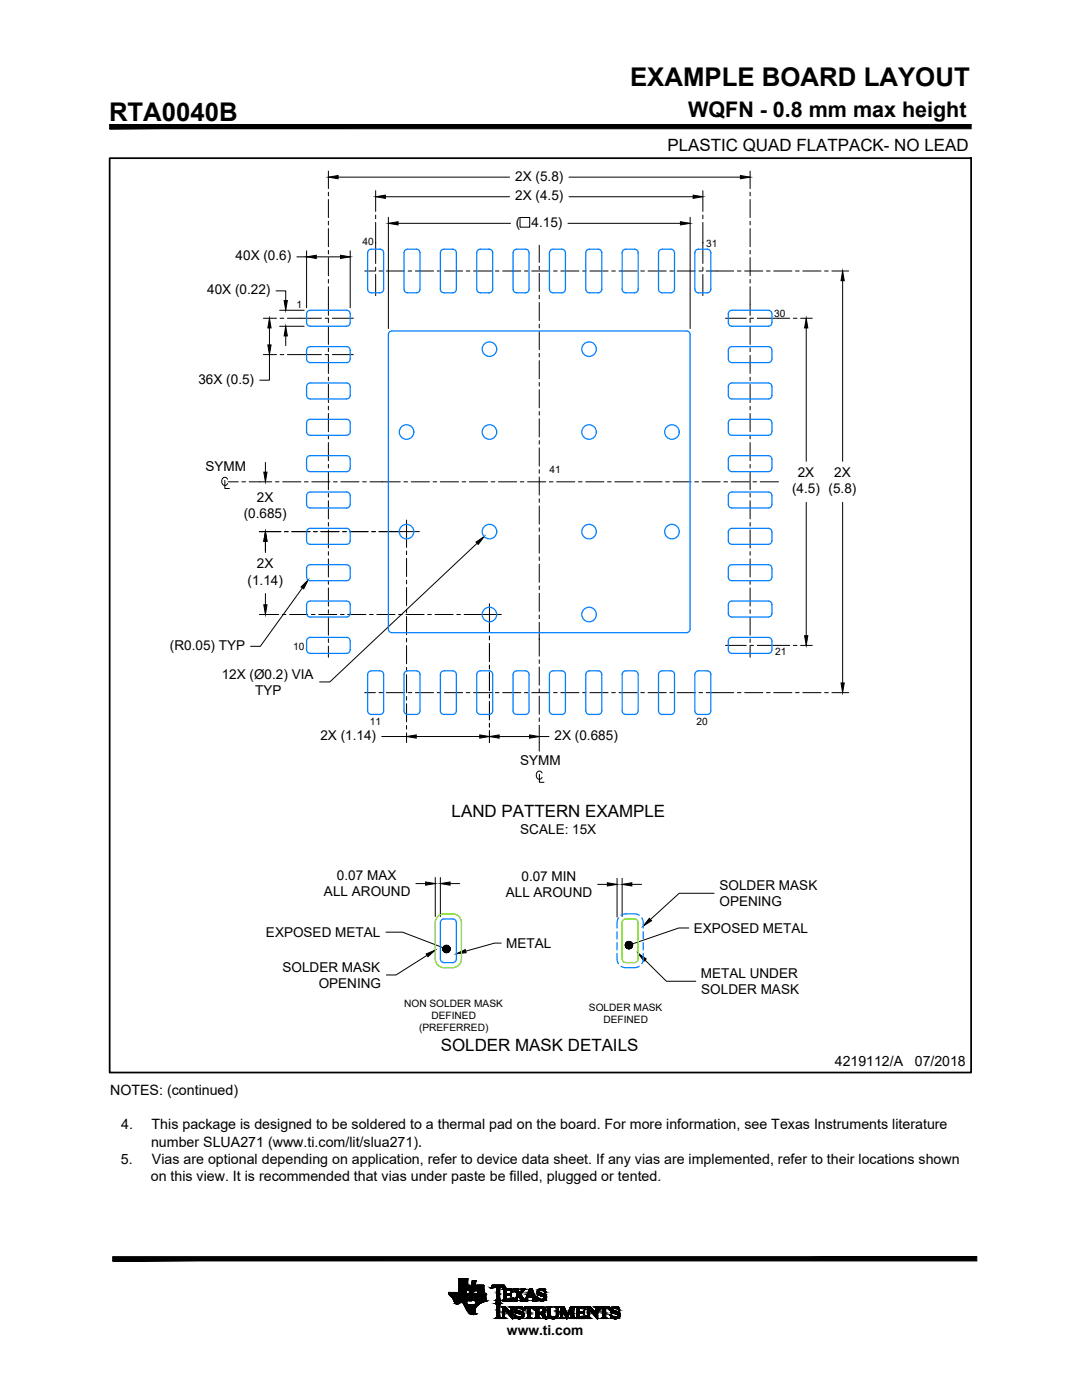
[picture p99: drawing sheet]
<svg xmlns="http://www.w3.org/2000/svg" width="216mm" height="279mm" viewBox="0 0 216 279" stroke-linecap="round" stroke-linejoin="round" font-family="sans-serif">
<defs><g id="words">
<g font-size="5.1">
<text x="125.7" y="17.1">EXAMPLE BOARD LAYOUT</text>
<text x="21.8" y="24.1">RTA0040B</text>
</g>
<text font-size="4.3" x="137.3" y="23.4">WQFN - 0.8 mm max height</text>
<g font-size="3.4">
<text x="133.2" y="30.1">PLASTIC QUAD FLATPACK- NO LEAD</text>
<text x="90.1" y="163">LAND PATTERN EXAMPLE</text>
<text x="88" y="209.7">SOLDER MASK DETAILS</text>
</g>
<g font-size="2.8">
<text x="166.6" y="212.8">4219112/A</text>
<text x="182.6" y="212.8">07/2018</text>
<text x="22" y="218.6">NOTES: (continued)</text>
<text x="24.2" y="225.4">4.</text>
<text x="30.3" y="225.4">This package is designed to be soldered to a thermal pad on the board. For more information, see Texas Instruments literature</text>
<text x="24.1" y="232.2">5.</text>
<text x="30.1" y="228.8">number SLUA271 (www.ti.com/lit/slua271).</text>
<text x="30.3" y="232.2">Vias are optional depending on application, refer to device data sheet. If any vias are implemented, refer to their locations shown</text>
<text x="30.1" y="235.7">on this view. It is recommended that vias under paste be filled, plugged or tented.</text>
</g>
<g font-size="2.7">
<text x="102.8" y="39.9">2X (4.5)</text>
<text x="102.8" y="36">2X (5.8)</text>
<text x="102.9" y="45.3">(</text>
<text x="106.1" y="45.3">4.15)</text>
<text x="47" y="51.9">40X (0.6)</text>
<text x="41.3" y="58.7">40X (0.22)</text>
<text x="39.6" y="76.6">36X (0.5)</text>
<text x="41" y="94">SYMM</text>
<text x="159.2" y="95.2">2X</text>
<text x="166.5" y="95.2">2X</text>
<text x="51.3" y="100.2">2X</text>
<text x="158.1" y="98.5">(4.5) (5.8)</text>
<text x="48.6" y="103.4">(0.685)</text>
<text x="51.3" y="113.4">2X</text>
<text x="49.4" y="116.7">(1.14)</text>
<text x="33.9" y="129.7">(R0.05) TYP</text>
<text x="44.2" y="135.5">12X (Ø0.2) VIA</text>
<text x="50.9" y="138.7">TYP</text>
<text x="63.9" y="147.7">2X (1.14)</text>
<text x="110.7" y="147.7">2X (0.685)</text>
<text x="103.8" y="152.6">SYMM</text>
<text x="103.8" y="166.5">SCALE: 15X</text>
<text x="64.6" y="178.9">ALL AROUND</text>
<text x="67.2" y="175.7">0.07 MAX</text>
<text x="100.9" y="179.1">ALL AROUND</text>
<text x="104.1" y="175.8">0.07 MIN</text>
<text x="143.6" y="177.6">SOLDER MASK</text>
<text x="143.6" y="180.9">OPENING</text>
<text x="53.1" y="187">EXPOSED METAL</text>
<text x="101" y="189.2">METAL</text>
<text x="138.4" y="186.2">EXPOSED METAL</text>
<text x="56.4" y="193.9">SOLDER MASK</text>
<text x="63.6" y="197.2">OPENING</text>
<text x="139.8" y="195.2">METAL UNDER</text>
<text x="139.9" y="198.4">SOLDER MASK</text>
<text x="101.2" y="266.4">www.ti.com</text>
</g>
<g font-size="2">
<text x="72.4" y="48.9">40</text>
<text x="140.9" y="49.2">31</text>
<text x="59.2" y="61.4">1</text>
<text x="154.5" y="63.3">30</text>
<text x="109.7" y="94.4">41</text>
<text x="58.5" y="129.7">10</text>
<text x="154.7" y="130.7">21</text>
<text x="73.8" y="144.7">11</text>
<text x="139" y="144.7">20</text>
<text x="80.6" y="200.9">NON SOLDER MASK</text>
<text x="86.1" y="203.3">DEFINED</text>
<text x="117.5" y="201.8">SOLDER MASK</text>
<text x="83.6" y="205.8">(PREFERRED)</text>
<text x="120.4" y="204.2">DEFINED</text>
</g>
</g></defs>
<!-- layer: FORMAT-FINAL -->
<g fill="#000" stroke="#000" stroke-width=".2">
<path d="M94.6 259.5h2.3zM94.8 259.6h2.1zM94.9 259.6h.1zM95 259.7h1.9zM98 257.1h.1zM101.6 258.2h.4zM101.7 258.2h.3zM102.3 259.1h.1zM103.2 258.6h.3zM107.8 258.6h1.2zM108 259.6h.2zM108.2 258.7h.8z"/>
<path d="M91.1 260.2h.3zM94.4 262.3h.2zM94.4 262.3h.1zM98.9 260.2h1zM104.5 261.4h.1zM107.9 261.9h.8zM108.6 263.1h.7zM108.9 263.2h.1zM113.1 263.1h.1zM116.2 261.8h.4zM116.3 261.8h.3zM116.9 262.6h.1z"/>
<path d="M119.5 261.4h.1z"/>
<path d="M21.9 24.8v.9l171.9-.9zM21.9 25.7l171.9-.9v.9z"/>
<path d="M22.5 250.8v.8l172.4-.8zM22.5 251.6l172.4-.8v.8z"/>
<path d="M90.8 260h.8zM90.8 260h.8z"/>
<path d="M90.8 260h.8zM90.8 260h.8z"/>
<path d="M90.7 259.9h1zM90.7 259.9l.9 .1z"/>
<path d="M90.7 259.9h1zM90.7 259.9h1z"/>
<path d="M90.7 259.9h1zM90.7 259.9h1z"/>
<path d="M90.7 259.9h1.1zM90.7 259.9h1z"/>
<path d="M90.7 259.8h1.1zM90.7 259.8l1.1 .1z"/>
<path d="M90.7 259.8h1.1zM90.7 259.8h1.1z"/>
<path d="M90.7 259.8h1.1zM90.7 259.8h1.1z"/>
<path d="M90.7 259.8h1.2zM90.7 259.8h1.1z"/>
<path d="M90.7 259.8h1.2zM90.7 259.8h1.2z"/>
<path d="M90.7 259.8h1.2zM90.7 259.8h1.2z"/>
<path d="M90.7 259.8h1.3zM90.7 259.8h1.2z"/>
<path d="M90.7 259.8h1.3zM90.7 259.8h1.3z"/>
<path d="M90.7 259.8h1.3zM90.7 259.8h1.3z"/>
<path d="M89.6 258.3h3.3zM89.6 258.3h3.3z"/>
<path d="M89.6 258.3h3.3zM89.6 258.3h3.3z"/>
<path d="M89.6 258.2h3.3zM89.6 258.2l3.3 .1z"/>
<path d="M89.6 258.2h3.3zM89.6 258.2h3.3z"/>
<path d="M89.6 258.2h3.3zM89.6 258.2h3.3z"/>
<path d="M89.6 258.2h3.3zM89.6 258.2h3.3z"/>
<path d="M89.6 258.2h3.3zM89.6 258.2h3.3z"/>
<path d="M89.6 258.2h3.3zM89.6 258.2h3.3z"/>
<path d="M89.6 258.2h3.3zM89.6 258.2h3.3z"/>
<path d="M89.6 258.1h3.4zM89.6 258.1l3.3 .1z"/>
<path d="M89.6 258.1h3.4zM89.6 258.1h3.4z"/>
<path d="M89.6 258.1h3.4zM89.6 258.1h3.4z"/>
<path d="M89.5 258.1h3.5zM89.5 258.1h3.5z"/>
<path d="M89.6 258.1h3.4zM89.6 258.1h3.4z"/>
<path d="M89.5 258h3.5zM89.5 258h3.5z"/>
<path d="M89.5 258h3.5zM89.5 258l3.5 .1z"/>
<path d="M89.5 257.9h3.5zM89.5 257.9l3.5 .1z"/>
<path d="M91.6 257.9h1.4zM91.6 257.9h1.4z"/>
<path d="M91.6 257.9h1.4zM91.6 257.9h1.4z"/>
<path d="M91.6 257.9h1.4zM91.6 257.9h1.4z"/>
<path d="M91.6 257.9h1.4zM91.6 257.9h1.4z"/>
<path d="M91.6 257.9h1.4zM91.6 257.9h1.4z"/>
<path d="M91.6 257.9h1.4zM91.6 257.9h1.4z"/>
<path d="M91.6 257.9h1.4zM91.6 257.9h1.4z"/>
<path d="M91.6 257.9h1.4zM91.6 257.9h1.4z"/>
<path d="M91.6 257.9h1.4zM91.6 257.9h1.4z"/>
<path d="M91.6 257.8h1.4zM91.6 257.8l1.4 .1z"/>
<path d="M91.6 257.8h1.4zM91.6 257.8h1.4z"/>
<path d="M91.6 257.8h1.4zM91.6 257.8h1.4z"/>
<path d="M91.6 257.8h1.4zM91.6 257.8h1.4z"/>
<path d="M91.6 257.7h1.4zM91.6 257.7l1.4 .1z"/>
<path d="M91.6 257.7h1.4zM91.6 257.7h1.4z"/>
<path d="M91.6 257.7h1.4zM91.6 257.7h1.4z"/>
<path d="M91.6 257.6h1.5zM91.6 257.6l1.4 .1z"/>
<path d="M91.6 257.6h1.5zM91.6 257.6h1.5z"/>
<path d="M91.6 257.6h1.5zM91.6 257.6h1.5z"/>
<path d="M91.6 257.6h1.5zM91.6 257.6h1.5z"/>
<path d="M91.6 257.5h1.5zM91.6 257.5h1.5z"/>
<path d="M91.6 257.5h1.5zM91.6 257.5l1.5 .1z"/>
<path d="M91.6 257.5h1.5zM91.6 257.5h1.5z"/>
<path d="M91.6 257.5h1.5zM91.6 257.5h1.5z"/>
<path d="M91.6 257.5h1.5zM91.6 257.5h1.5z"/>
<path d="M91.6 257.4l1.5 .1zM91.6 257.4l1.5 .1z"/>
<path d="M91.6 257.5h1.5zM91.6 257.5h1.5z"/>
<path d="M91.6 257.4h1.5zM91.6 257.4h1.5z"/>
<path d="M91.6 257.4h1.5zM91.6 257.4h1.5z"/>
<path d="M91.6 257.4h1.5zM91.6 257.4h1.5z"/>
<path d="M92.4 260h.7zM92.4 260h.7z"/>
<path d="M92.4 260h.7zM92.4 260h.7z"/>
<path d="M92.3 259.9h.8zM92.3 259.9h.8z"/>
<path d="M92.3 259.9h.8zM92.3 259.9l.8 .1z"/>
<path d="M92.3 259.9h.8zM92.3 259.9h.8z"/>
<path d="M92.3 259.9h.8zM92.3 259.9h.8z"/>
<path d="M92.2 259.9h.9zM92.2 259.9h.9z"/>
<path d="M92.2 259.8h.9zM92.2 259.8l.9 .1z"/>
<path d="M92.2 259.8h.9zM92.2 259.8h.9z"/>
<path d="M92.2 259.8h.9zM92.2 259.8h.9z"/>
<path d="M92.1 259.8h1zM92.1 259.8h1z"/>
<path d="M92.1 259.8h1zM92.1 259.8h1z"/>
<path d="M92.1 259.8h1zM92.1 259.8h1z"/>
<path d="M92 259.8h1.1zM92 259.8h1.1z"/>
<path d="M90.6 259.7h2.5zM90.6 259.7l2.5 .1z"/>
<path d="M90.6 259.7h2.5zM90.6 259.7h2.5z"/>
<path d="M90.6 259.6h2.6zM90.6 259.6l2.5 .1z"/>
<path d="M90.6 259.6h2.6zM90.6 259.6h2.6z"/>
<path d="M90.6 259.6h2.6zM90.6 259.6h2.6z"/>
<path d="M90.6 259.5h2.6zM90.6 259.5l2.6 .1z"/>
<path d="M90.5 259.5h2.7zM90.5 259.5h2.7z"/>
<path d="M90.5 259.5h2.7zM90.5 259.5h2.7z"/>
<path d="M90.5 259.5h2.7zM90.5 259.5h2.7z"/>
<path d="M90.5 259.5h2.7zM90.5 259.5h2.7z"/>
<path d="M90.5 259.5h2.7zM90.5 259.5h2.7z"/>
<path d="M90.5 259.5h2.7zM90.5 259.5h2.7z"/>
<path d="M90.5 259.5h2.7zM90.5 259.5h2.7z"/>
<path d="M90.5 259.5h2.7zM90.5 259.5h2.7z"/>
<path d="M90.5 259.4h2.7zM90.5 259.4l2.7 .1z"/>
<path d="M90.5 259.4h2.7zM90.5 259.4h2.7z"/>
<path d="M90.5 259.4h2.7zM90.5 259.4h2.7z"/>
<path d="M90.5 259.4h2.7zM90.5 259.4h2.7z"/>
<path d="M90.5 259.4h2.7zM90.5 259.4h2.7z"/>
<path d="M90.5 259.3h2.7zM90.5 259.3l2.7 .1z"/>
<path d="M90.5 259.3h2.7zM90.5 259.3h2.7z"/>
<path d="M90.5 259.3h2.7zM90.5 259.3h2.7z"/>
<path d="M90.5 259.3h2.7zM90.5 259.3h2.7z"/>
<path d="M90.5 259.3h2.7zM90.5 259.3h2.7z"/>
<path d="M90.4 259.2h2.8zM90.4 259.2l2.8 .1z"/>
<path d="M90.4 259.2h2.8zM90.4 259.2h2.8z"/>
<path d="M90.4 259.2h2.8zM90.4 259.2h2.8z"/>
<path d="M90.4 259.1h2.9zM90.4 259.1h2.9z"/>
<path d="M90.4 259.1h2.9zM90.4 259.1l2.8 .1z"/>
<path d="M90.3 259.1h3zM90.3 259.1h3z"/>
<path d="M90.3 259l3 .1zM90.3 259l3 .1z"/>
<path d="M90.3 259.1h3zM90.3 259.1h3z"/>
<path d="M90.3 259h3zM90.3 259h3z"/>
<path d="M90.2 258.9h3.1zM90.2 258.9l3.1 .1z"/>
<path d="M90.1 258.9h3.2zM90.1 258.9h3.2z"/>
<path d="M90.1 258.9h3.2zM90.1 258.9h3.2z"/>
<path d="M91.6 255.2h1.7zM91.6 255.2h1.7z"/>
<path d="M91.6 255.2h1.7zM91.6 255.2h1.7z"/>
<path d="M91.6 255.2h1.7zM91.6 255.2h1.7z"/>
<path d="M91.6 255.2h1.7zM91.6 255.2h1.7z"/>
<path d="M91.6 255.2h1.7zM91.6 255.2h1.7z"/>
<path d="M91.6 255.2h1.7zM91.6 255.2h1.7z"/>
<path d="M91.6 255.2h1.7zM91.6 255.2h1.7z"/>
<path d="M91.6 255.2h1.7zM91.6 255.2h1.7z"/>
<path d="M91.6 255.2h1.7zM91.6 255.2h1.7z"/>
<path d="M91.6 255.2h1.7zM91.6 255.2h1.7z"/>
<path d="M91.6 255.2l1.7 .1zM91.6 255.2l1.7 .1z"/>
<path d="M91.6 255.3h1.7zM91.6 255.3h1.7z"/>
<path d="M91.6 255.3h1.7zM91.6 255.3h1.7z"/>
<path d="M91.6 255.3h1.7zM91.6 255.3h1.7z"/>
<path d="M91.6 255.3h1.7zM91.6 255.3h1.7z"/>
<path d="M91.6 255.3h1.7zM91.6 255.3h1.7z"/>
<path d="M91.6 255.3h1.7zM91.6 255.3h1.7z"/>
<path d="M91.6 255.3l1.7 .1zM91.6 255.3l1.7 .1z"/>
<path d="M91.6 255.4h1.7zM91.6 255.4h1.7z"/>
<path d="M91.6 255.4h1.7zM91.6 255.4h1.7z"/>
<path d="M91.6 255.4h1.7zM91.6 255.4h1.7z"/>
<path d="M91.6 255.4l1.7 .1zM91.6 255.4l1.7 .1z"/>
<path d="M91.6 255.5h1.7zM91.6 255.5h1.7z"/>
<path d="M91.6 255.5h1.7zM91.6 255.5h1.7z"/>
<path d="M91.6 255.5h1.7zM91.6 255.5h1.7z"/>
<path d="M91.6 255.5h1.7zM91.6 255.5h1.7z"/>
<path d="M91.6 255.5l1.7 .1zM91.6 255.5l1.7 .1z"/>
<path d="M91.6 255.6h1.7zM91.6 255.6h1.7z"/>
<path d="M91.6 255.6l1.7 .1zM91.6 255.6l1.7 .1z"/>
<path d="M91.6 255.7h1.7zM91.6 255.7h1.7z"/>
<path d="M91.6 255.7l1.7 .1zM91.6 255.7l1.7 .1z"/>
<path d="M91.6 255.8h1.7zM91.6 255.8h1.7z"/>
<path d="M91.6 255.8l1.7 .1zM91.6 255.8l1.7 .1z"/>
<path d="M91.6 255.9l1.7 .1zM91.6 255.9l1.7 .1z"/>
<path d="M91.6 256h1.7zM91.6 256h1.7z"/>
<path d="M91.6 256l1.7 .1zM91.6 256l1.7 .1z"/>
<path d="M91.6 256.1l1.7 .1zM91.6 256.1l1.7 .1z"/>
<path d="M91.6 256.2h1.7zM91.6 256.2h1.7z"/>
<path d="M91.6 256.2h1.7zM91.6 256.2h1.7z"/>
<path d="M91.6 256.2l1.7 .1zM91.6 256.2l1.7 .1z"/>
<path d="M91.6 256.3h1.7zM91.6 256.3h1.7z"/>
<path d="M91.6 256.3h1.7zM91.6 256.3h1.7z"/>
<path d="M91.6 256.3l1.7 .1zM91.6 256.3l1.7 .1z"/>
<path d="M91.6 256.4h1.7zM91.6 256.4h1.7z"/>
<path d="M91.6 256.4h1.7zM91.6 256.4h1.7z"/>
<path d="M91.6 256.4l1.7 .1zM91.6 256.4l1.7 .1z"/>
<path d="M91.6 256.5h1.7zM91.6 256.5h1.7z"/>
<path d="M91.6 256.5h1.7zM91.6 256.5h1.7z"/>
<path d="M91.6 256.5h1.7zM91.6 256.5h1.7z"/>
<path d="M91.6 256.5h1.7zM91.6 256.5h1.7z"/>
<path d="M90.1 258.8h3.2zM90.1 258.8l3.2 .1z"/>
<path d="M90 258.8h3.3zM90 258.8h3.3z"/>
<path d="M89.9 258.7h3.4zM89.9 258.7l3.4 .1z"/>
<path d="M89.9 258.6h3.4zM89.9 258.6l3.4 .1z"/>
<path d="M89.9 258.6h3.5zM89.9 258.6h3.4z"/>
<path d="M89.8 258.6h3.6zM89.8 258.6h3.6z"/>
<path d="M89.8 258.5h3.6zM89.8 258.5h3.6z"/>
<path d="M89.8 258.5h3.6zM89.8 258.5l3.6 .1z"/>
<path d="M89.8 258.5h3.6zM89.8 258.5h3.6z"/>
<path d="M89.8 258.5h3.6zM89.8 258.5h3.6z"/>
<path d="M89.7 258.5h3.7zM89.7 258.5h3.7z"/>
<path d="M89.7 258.5h3.7zM89.7 258.5h3.7z"/>
<path d="M89.7 258.4h3.7zM89.7 258.4l3.7 .1z"/>
<path d="M89.7 258.4h3.7zM89.7 258.4h3.7z"/>
<path d="M89.7 258.4h3.7zM89.7 258.4h3.7z"/>
<path d="M89.6 258.3h3.8zM89.6 258.3l3.8 .1zM89.7 258.4h3.7zM89.7 258.4h3.7z"/>
<path d="M89.6 258.3h3.8zM89.6 258.3h3.8z"/>
<path d="M89.6 258.3h3.8zM89.6 258.3h3.8z"/>
<path d="M89.6 258.3h3.8zM89.6 258.3h3.8z"/>
<path d="M89.6 258.3h3.8zM89.6 258.3h3.8z"/>
<path d="M89.6 258.3h3.8zM89.6 258.3h3.8z"/>
<path d="M89.6 258.3h3.8zM89.6 258.3h3.8z"/>
<path d="M89.6 258.3h3.8zM89.6 258.3h3.8z"/>
<path d="M91.6 257.4h2zM91.6 257.4h2z"/>
<path d="M91.6 257.4h2zM91.6 257.4h2z"/>
<path d="M91.6 257.4h2zM91.6 257.4h2z"/>
<path d="M91.6 257.4h2zM91.6 257.4h2z"/>
<path d="M91.6 257.4h2zM91.6 257.4h2z"/>
<path d="M91.6 257.4h2zM91.6 257.4h2z"/>
<path d="M91.6 257.3h2zM91.6 257.3l2 .1z"/>
<path d="M91.6 257.3h2zM91.6 257.3h2z"/>
<path d="M91.6 257.3h2zM91.6 257.3h2z"/>
<path d="M91.6 257.3h2zM91.6 257.3h2z"/>
<path d="M91.6 257.3h2zM91.6 257.3h2z"/>
<path d="M91.6 257.2h2zM91.6 257.2l2 .1z"/>
<path d="M91.6 257.2h2zM91.6 257.2h2z"/>
<path d="M91.6 257.1h2zM91.6 257.1l2 .1z"/>
<path d="M91.6 257.1h2.1zM91.6 257.1h2z"/>
<path d="M91.6 257.1h2.1zM91.6 257.1h2.1z"/>
<path d="M91.6 257h2.1zM91.6 257l2.1 .1z"/>
<path d="M91.6 257h2.1zM91.6 257h2.1z"/>
<path d="M91.6 256.9h2.1zM91.6 256.9l2.1 .1z"/>
<path d="M91.6 256.9h2.1zM91.6 256.9h2.1z"/>
<path d="M91.6 256.8h2.1zM91.6 256.8l2.1 .1z"/>
<path d="M91.6 256.7h2.1zM91.6 256.7l2.1 .1z"/>
<path d="M91.6 256.7h2.1zM91.6 256.7h2.1z"/>
<path d="M91.6 256.7h2.1zM91.6 256.7h2.1z"/>
<path d="M91.6 256.7h2.1zM91.6 256.7h2.1z"/>
<path d="M91.6 256.6h2.1zM91.6 256.6l2.1 .1z"/>
<path d="M91.6 256.6h2.2zM91.6 256.6h2.1z"/>
<path d="M91.6 256.6h2.2zM91.6 256.6h2.2z"/>
<path d="M91.6 256.6h2.2zM91.6 256.6h2.2z"/>
<path d="M91.6 256.5h2.2zM91.6 256.5h2.2z"/>
<path d="M91.6 256.5h2.2zM91.6 256.5l2.2 .1z"/>
<path d="M91.6 256.5h2.2zM91.6 256.5h2.2z"/>
<path d="M91.6 256.5h2.2zM91.6 256.5h2.2z"/>
<path d="M91.6 256.5h2.2zM91.6 256.5h2.2z"/>
<path d="M93.5 259.6h.7zM93.5 259.6h.7z"/>
<path d="M93.5 259.6h.7zM93.5 259.6h.7z"/>
<path d="M93.5 259.5h.7zM93.5 259.5l.7 .1z"/>
<path d="M93.5 259.5h.7zM93.5 259.5h.7z"/>
<path d="M93.5 259.5h.7zM93.5 259.5h.7zM93.5 259.5h.7zM93.5 259.5h.7z"/>
<path d="M93.5 259.5h.7zM93.5 259.5h.7zM93.5 259.5h.7zM93.5 259.5h.7z"/>
<path d="M93.5 259.5h.7zM93.5 259.5h.7zM93.5 259.5h.7zM93.5 259.5h.7z"/>
<path d="M93.5 259.4h.7zM93.5 259.4l.7 .1zM93.5 259.5h.7zM93.5 259.5h.7z"/>
<path d="M93.5 259.4h.7zM93.5 259.4h.7zM93.5 259.4h.7zM93.5 259.4h.7z"/>
<path d="M93.5 259.4h.7zM93.5 259.4h.7zM93.5 259.4h.7zM93.5 259.4h.7z"/>
<path d="M93.5 259.3h.7zM93.5 259.3l.7 .1zM93.5 259.4h.7zM93.5 259.4h.7z"/>
<path d="M93.5 259.3h.7zM93.5 259.3h.7zM93.5 259.3h.7zM93.5 259.3h.7z"/>
<path d="M93.5 259.2h.7zM93.5 259.2l.7 .1zM93.5 259.3h.7zM93.5 259.3h.7z"/>
<path d="M93.6 259.2h.7zM93.6 259.2h.6zM93.5 259.2h.7zM93.5 259.2h.7z"/>
<path d="M93.6 259.1h.7zM93.6 259.1l.7 .1zM93.6 259.2h.7zM93.6 259.2h.7z"/>
<path d="M93.6 259.1h.7zM93.6 259.1h.7zM93.6 259.1h.7zM93.6 259.1h.7z"/>
<path d="M93.6 259h.7zM93.6 259l.7 .1zM93.6 259.1h.7zM93.6 259.1h.7z"/>
<path d="M93.6 259h.7zM93.6 259h.7zM93.6 259h.7zM93.6 259h.7z"/>
<path d="M93.6 258.9l.7 .1v-.1zM93.6 258.9l.7 .1h-.7zM93.6 259h.7zM93.6 259h.7z"/>
<path d="M93.6 258.7l.7 .2v-.2zM93.6 258.7l.7 .2h-.7zM93.6 258.9h.7zM93.6 258.9h.7z"/>
<path d="M93.7 258.6l.6 .1 .1-.1zM93.7 258.6l.6 .1h-.7zM93.6 258.7h.7zM93.6 258.7h.7z"/>
<path d="M93.7 258.5l.7 .1v-.1zM93.7 258.5l.7 .1h-.7zM93.7 258.6h.7zM93.7 258.6h.7z"/>
<path d="M93.7 258.3l.7 .2v-.2zM93.7 258.3l.7 .2h-.7zM93.7 258.5h.7zM93.7 258.5h.7z"/>
<path d="M93.8 258l.6 .3 .1-.3zM93.8 258l.6 .3h-.7zM93.7 258.3h.7zM93.7 258.3h.7z"/>
<path d="M93.8 257.8l.7 .2v-.2zM93.8 257.8l.7 .2h-.7zM93.8 258h.7zM93.8 258h.7z"/>
<path d="M93.9 257.6l.6 .2 .1-.2zM93.9 257.6l.6 .2h-.7zM93.8 257.8h.7zM93.8 257.8h.7z"/>
<path d="M93.9 257.5l.7 .1v-.1zM93.9 257.5l.7 .1h-.7zM93.9 257.6h.7zM93.9 257.6h.7z"/>
<path d="M93.9 257.4l.7 .1v-.1zM93.9 257.4l.7 .1h-.7zM93.9 257.5h.7zM93.9 257.5h.7z"/>
<path d="M93.9 257.2l.7 .2v-.2zM93.9 257.2l.7 .2h-.7zM93.9 257.4h.7zM93.9 257.4h.7z"/>
<path d="M94 257.1l.6 .1 .1-.1zM94 257.1l.6 .1h-.7zM93.9 257.2h.7zM93.9 257.2h.7z"/>
<path d="M94 257.1h.7zM94 257.1h.7zM94 257.1h.7zM94 257.1h.7z"/>
<path d="M94 257h.7zM94 257l.7 .1zM94 257.1h.7zM94 257.1h.7z"/>
<path d="M94 256.9h.7zM94 256.9l.7 .1zM94 257h.7zM94 257h.7z"/>
<path d="M94 256.9h.7zM94 256.9h.7zM94 256.9h.7zM94 256.9h.7z"/>
<path d="M94 256.9h.7zM94 256.9h.7zM94 256.9h.7zM94 256.9h.7z"/>
<path d="M94 256.8h.7zM94 256.8l.7 .1zM94 256.9h.7zM94 256.9h.7z"/>
<path d="M94 256.8h.7zM94 256.8h.7zM94 256.8h.7zM94 256.8h.7z"/>
<path d="M94 256.7h.7zM94 256.7l.7 .1zM94 256.8h.7zM94 256.8h.7z"/>
<path d="M94.1 256.7h.6zM94.1 256.7h.6zM94 256.7h.7zM94 256.7h.7z"/>
<path d="M94.1 256.7h.7zM94.1 256.7h.6zM94.1 256.7h.6zM94.1 256.7h.6z"/>
<path d="M94.1 256.6h.7zM94.1 256.6l.7 .1zM94.1 256.7h.7zM94.1 256.7h.7z"/>
<path d="M94.1 256.6h.7zM94.1 256.6h.7zM94.1 256.6h.7zM94.1 256.6h.7z"/>
<path d="M94.1 256.6h.7zM94.1 256.6h.7zM94.1 256.6h.7zM94.1 256.6h.7z"/>
<path d="M94.1 256.6h.7zM94.1 256.6h.7zM94.1 256.6h.7zM94.1 256.6h.7z"/>
<path d="M94.1 256.5h.7zM94.1 256.5l.7 .1zM94.1 256.6h.7zM94.1 256.6h.7z"/>
<path d="M94.1 256.5h.7zM94.1 256.5h.7zM94.1 256.5h.7zM94.1 256.5h.7z"/>
<path d="M94.1 256.5h.7zM94.1 256.5h.7zM94.1 256.5h.7zM94.1 256.5h.7z"/>
<path d="M94.1 256.5h.7zM94.1 256.5h.7zM94.1 256.5h.7zM94.1 256.5h.7z"/>
<path d="M94.1 256.2h.7zM94.1 256.2h.7zM94.1 256.2h.7zM94.1 256.2h.7z"/>
<path d="M94.1 256.2h.7zM94.1 256.2h.7z"/>
<path d="M94.1 256.2h.7zM94.1 256.2h.7zM94.1 256.2h.7zM94.1 256.2h.7z"/>
<path d="M94.1 256.2h.7zM94.1 256.2h.7zM94.1 256.2h.7zM94.1 256.2h.7z"/>
<path d="M94.1 256.2h.7zM94.1 256.2h.7zM94.1 256.2h.7zM94.1 256.2h.7z"/>
<path d="M94.2 256.2h.6zM94.2 256.2h.6zM94.1 256.2h.7zM94.1 256.2h.7z"/>
<path d="M94.2 256.2h.7zM94.2 256.2h.6zM94.2 256.2h.6zM94.2 256.2h.6z"/>
<path d="M94.2 256.1h.7zM94.2 256.1l.7 .1zM94.2 256.2h.7zM94.2 256.2h.7z"/>
<path d="M94.2 256.1h.7zM94.2 256.1h.7zM94.2 256.1h.7zM94.2 256.1h.7z"/>
<path d="M94.2 256h.7zM94.2 256l.7 .1zM94.2 256.1h.7zM94.2 256.1h.7z"/>
<path d="M94.2 256h.7zM94.2 256h.7zM94.2 256h.7zM94.2 256h.7z"/>
<path d="M94.2 255.9h.7zM94.2 255.9l.7 .1zM94.2 256h.7zM94.2 256h.7z"/>
<path d="M94.2 255.8h.7zM94.2 255.8l.7 .1zM94.2 255.9h.7zM94.2 255.9h.7z"/>
<path d="M94.2 255.8h.7zM94.2 255.8h.7zM94.2 255.8h.7zM94.2 255.8h.7z"/>
<path d="M94.2 255.7h.7zM94.2 255.7l.7 .1zM94.2 255.8h.7zM94.2 255.8h.7z"/>
<path d="M94.3 255.7h.6zM94.3 255.7h.6zM94.2 255.7h.7zM94.2 255.7h.7z"/>
<path d="M94.3 255.6h.7zM94.3 255.6l.6 .1zM94.3 255.7h.6zM94.3 255.7h.6z"/>
<path d="M94.3 255.6h.7zM94.3 255.6h.7zM94.3 255.6h.7zM94.3 255.6h.7z"/>
<path d="M94.3 255.6h.7zM94.3 255.6h.7zM94.3 255.6h.7zM94.3 255.6h.7z"/>
<path d="M94.3 255.6h.7zM94.3 255.6h.7zM94.3 255.6h.7zM94.3 255.6h.7z"/>
<path d="M94.3 255.6h.7zM94.3 255.6h.7zM94.3 255.6h.7zM94.3 255.6h.7z"/>
<path d="M94.3 255.6h.7zM94.3 255.6h.7zM94.3 255.6h.7zM94.3 255.6h.7z"/>
<path d="M94.3 255.6h.7zM94.3 255.6h.7zM94.3 255.6h.7zM94.3 255.6h.7z"/>
<path d="M94.3 255.6h.7zM94.3 255.6h.7zM94.3 255.6h.7zM94.3 255.6h.7z"/>
<path d="M94.9 259.6h.1zM94.9 259.6h.1z"/>
<path d="M95 259.6h1.9zM95 259.6h1.9z"/>
<path d="M94.9 260h1.2zM94.9 260h1.1z"/>
<path d="M94.9 259.9h1.3zM94.9 259.9l1.2 .1z"/>
<path d="M94.9 259.9h1.4zM94.9 259.9h1.3z"/>
<path d="M94.9 259.9h1.4zM94.9 259.9h1.4z"/>
<path d="M94.9 259.9h1.4zM94.9 259.9h1.4z"/>
<path d="M94.9 259.8h1.5zM94.9 259.8l1.4 .1z"/>
<path d="M94.9 259.8h1.5zM94.9 259.8h1.5z"/>
<path d="M94.9 259.8h1.6zM94.9 259.8h1.5z"/>
<path d="M95.1 256.5h1.4zM95.1 256.5h1.4zM95.1 256.5h1.4zM95.1 256.5h1.4z"/>
<path d="M95.1 256.5h1.4zM95.1 256.5h1.4zM95.1 256.5h1.4zM95.1 256.5h1.4z"/>
<path d="M95.1 256.5h1.4zM95.1 256.5h1.4zM95.1 256.5h1.4zM95.1 256.5h1.4z"/>
<path d="M95.1 256.5l1.4 .1zM95.1 256.5l1.4 .1z"/>
<path d="M95.1 256.6h1.4zM95.1 256.6h1.4z"/>
<path d="M95.1 256.6h1.4zM95.1 256.6h1.4zM95.1 256.6h1.4zM95.1 256.6h1.4z"/>
<path d="M95.1 256.6h1.4zM95.1 256.6h1.4zM95.1 256.6h1.4zM95.1 256.6h1.4z"/>
<path d="M95.1 256.6h1.4zM95.1 256.6h1.4zM95.1 256.6h1.4zM95.1 256.6h1.4z"/>
<path d="M95.1 256.6l1.4 .1zM95.1 256.6l1.4 .1z"/>
<path d="M95.1 256.7h1.4zM95.1 256.7h1.4z"/>
<path d="M95.1 256.7h1.4zM95.1 256.7h1.4z"/>
<path d="M95 256.7h1.5zM95 256.7h1.5z"/>
<path d="M95 256.7h1.5zM95 256.7h1.5z"/>
<path d="M95 256.7h1.5zM95 256.7h1.5z"/>
<path d="M95 256.7l1.5 .1zM95 256.7l1.5 .1z"/>
<path d="M95 256.8h1.5zM95 256.8h1.5z"/>
<path d="M95 256.8l1.5 .1zM95 256.8l1.5 .1z"/>
<path d="M95 256.9h1.5zM95 256.9h1.5z"/>
<path d="M95 256.9l1.5 .1zM95 256.9l1.5 .1z"/>
<path d="M95 257h1.5zM95 257h1.5z"/>
<path d="M95 257l1.5 .1zM95 257l1.5 .1z"/>
<path d="M95 257.1h1.5zM95 257.1h1.5z"/>
<path d="M95 257.1h1.5zM95 257.1h1.5z"/>
<path d="M95 257.1h1.5zM95 257.1h1.5z"/>
<path d="M95 257.1l1.5 .1zM95 257.1l1.5 .1z"/>
<path d="M94.9 257.2h1.6zM94.9 257.2h1.6z"/>
<path d="M94.9 257.2h1.6zM94.9 257.2h1.6z"/>
<path d="M94.9 257.2l1.6 .1zM94.9 257.2l1.6 .1z"/>
<path d="M94.9 257.3h1.6zM94.9 257.3h1.6z"/>
<path d="M94.9 257.3h1.6zM94.9 257.3h1.6z"/>
<path d="M94.9 257.3h1.6zM94.9 257.3h1.6z"/>
<path d="M94.9 257.3h1.6zM94.9 257.3h1.6z"/>
<path d="M94.9 257.3h1.6zM94.9 257.3h1.6z"/>
<path d="M94.9 257.3h1.6zM94.9 257.3h1.6z"/>
<path d="M94.9 257.3l1.6 .1zM94.9 257.3l1.6 .1z"/>
<path d="M94.9 257.4h1.6zM94.9 257.4h1.6z"/>
<path d="M94.9 257.4h1.6zM94.9 257.4h1.6z"/>
<path d="M94.9 257.4h1.6zM94.9 257.4h1.6z"/>
<path d="M94.9 257.4h1.6zM94.9 257.4h1.6z"/>
<path d="M94.9 257.4h1.6zM94.9 257.4h1.6z"/>
<path d="M94.9 257.4h1.6zM94.9 257.4h1.6z"/>
<path d="M94.9 257.4h1.6zM94.9 257.4h1.6z"/>
<path d="M94.9 257.4h1.6zM94.9 257.4h1.6z"/>
<path d="M94.9 257.4h1.6zM94.9 257.4h1.6z"/>
<path d="M94.9 257.4h1.6zM94.9 257.4h1.6z"/>
<path d="M94.9 257.4h1.6zM94.9 257.4h1.6z"/>
<path d="M95.4 257.4h1.1zM95.4 257.4h1.1z"/>
<path d="M95.4 257.4h1.1zM95.4 257.4h1.1z"/>
<path d="M95.4 257.4h1.1zM95.4 257.4h1.1z"/>
<path d="M95.4 257.4l1.1 .1zM95.4 257.4l1.1 .1z"/>
<path d="M95.4 257.5h1.1zM95.4 257.5h1.1z"/>
<path d="M95.4 257.5h1.1zM95.4 257.5h1.1z"/>
<path d="M95.4 257.5h1.1zM95.4 257.5h1.1z"/>
<path d="M95.4 257.5h1.1zM95.4 257.5h1.1z"/>
<path d="M95.4 257.5l1.1 .1zM95.4 257.5l1.1 .1z"/>
<path d="M95.4 257.6h1.1zM95.4 257.6h1.1z"/>
<path d="M95.4 257.6h1.1zM95.4 257.6h1.1z"/>
<path d="M94.9 259.8h1.6zM94.9 259.8h1.6z"/>
<path d="M95.4 257.6h1.1zM95.4 257.6h1.1z"/>
<path d="M95.4 257.6l1.1 .1zM95.4 257.6l1.1 .1z"/>
<path d="M95.4 257.7h1.2zM95.4 257.7h1.2z"/>
<path d="M95.4 257.7h1.2zM95.4 257.7h1.2z"/>
<path d="M95.4 257.7l1.2 .1zM95.4 257.7l1.2 .1z"/>
<path d="M95.4 257.8h1.2zM95.4 257.8h1.2z"/>
<path d="M95.3 257.8h1.3zM95.3 257.8h1.3z"/>
<path d="M95 259.8h1.6zM95 259.8h1.6z"/>
<path d="M95 259.8h1.6zM95 259.8h1.5z"/>
<path d="M95.3 257.8h1.3zM95.3 257.8h1.3z"/>
<path d="M95.3 257.8l1.3 .1zM95.3 257.8l1.3 .1z"/>
<path d="M95.3 257.9h1.3zM95.3 257.9h1.3z"/>
<path d="M95.3 257.9h1.3zM95.3 257.9h1.3z"/>
<path d="M95.3 257.9l1.4 .1zM95.3 257.9l1.4 .1z"/>
<path d="M95 259.8h1.6zM95 259.8h1.6z"/>
<path d="M95.3 258h1.4zM95.3 258h1.4z"/>
<path d="M95.3 258h1.4zM95.3 258h1.4z"/>
<path d="M95.3 258l1.4 .1zM95.3 258l1.4 .1z"/>
<path d="M95 259.7h1.7zM95 259.7l1.6 .1z"/>
<path d="M95.3 258.1h1.4zM95.3 258.1h1.4z"/>
<path d="M95.3 258.1h1.5zM95.3 258.1h1.5z"/>
<path d="M95 259.7h1.8zM95 259.7h1.8z"/>
<path d="M95 259.7h1.8zM95 259.7h1.7z"/>
<path d="M95.3 258.1h1.5zM95.3 258.1h1.5z"/>
<path d="M95.3 258.1h1.5zM95.3 258.1h1.5z"/>
<path d="M95.3 258.1h1.5zM95.3 258.1h1.5z"/>
<path d="M95.3 258.1l1.5 .1zM95.3 258.1l1.5 .1z"/>
<path d="M95 259.7h1.8zM95 259.7h1.8z"/>
<path d="M95.3 258.2h1.5zM95.3 258.2h1.5z"/>
<path d="M95.3 258.2h1.5zM95.3 258.2h1.5z"/>
<path d="M95.3 258.2h1.5zM95.3 258.2h1.5z"/>
<path d="M95.3 258.2h1.6zM95.3 258.2h1.6z"/>
<path d="M95 259.7h1.8zM95 259.7h1.8z"/>
<path d="M95.3 258.2h1.6zM95.3 258.2h1.6z"/>
<path d="M95.3 258.2h1.6zM95.3 258.2h1.6z"/>
<path d="M95.3 258.2h1.6zM95.3 258.2h1.6z"/>
<path d="M95 259.7h1.9zM95 259.7h1.8z"/>
<path d="M95.3 258.2h1.6zM95.3 258.2h1.6z"/>
<path d="M95.3 258.2h1.6zM95.3 258.2h1.6z"/>
<path d="M95.3 258.2h1.6zM95.3 258.2h1.6z"/>
<path d="M95 259.7h1.9zM95 259.7h1.9z"/>
<path d="M95.3 258.2h1.6zM95.3 258.2h1.6z"/>
<path d="M95.3 258.2h1.6zM95.3 258.2h1.6z"/>
<path d="M95 259.7h1.9zM95 259.7h1.9z"/>
<path d="M95.3 258.2h1.6zM95.3 258.2h1.6z"/>
<path d="M95.3 258.2h1.6zM95.3 258.2h1.6z"/>
<path d="M95.3 258.2l1.6 .1zM95.3 258.2l1.6 .1z"/>
<path d="M95.3 258.3h1.6zM95.3 258.3h1.6z"/>
<path d="M95.3 258.3h1.6zM95.3 258.3h1.6z"/>
<path d="M95.3 258.3h1.6zM95.3 258.3h1.6z"/>
<path d="M94.7 258.3h2.2zM94.7 258.3h2.2z"/>
<path d="M94.7 258.3h2.2zM94.7 258.3h2.2z"/>
<path d="M94.7 258.3h2.2zM94.7 258.3h2.2z"/>
<path d="M94.7 258.3h2.2zM94.7 258.3h2.2z"/>
<path d="M94.7 258.3h2.2zM94.7 258.3h2.2z"/>
<path d="M94.7 258.3h2.2zM94.7 258.3h2.2z"/>
<path d="M94.7 258.3h2.2zM94.7 258.3h2.2z"/>
<path d="M94.7 258.3h2.2zM94.7 258.3h2.2z"/>
<path d="M94.7 258.3h2.2zM94.7 258.3h2.2z"/>
<path d="M94.7 258.3h2.2zM94.7 258.3h2.2z"/>
<path d="M94.7 258.3h2.2zM94.7 258.3h2.2z"/>
<path d="M94.7 258.3l2.2 .1zM94.7 258.3l2.2 .1z"/>
<path d="M94.7 258.4h2.2zM94.7 258.4h2.2z"/>
<path d="M94.7 258.4h2.2zM94.7 258.4h2.2z"/>
<path d="M94.7 258.4h2.2zM94.7 258.4h2.2z"/>
<path d="M94.7 258.4h2.2zM94.7 258.4h2.2z"/>
<path d="M94.7 258.4h2.2zM94.7 258.4h2.2z"/>
<path d="M94.7 258.4l2.2 .1zM94.7 258.4l2.2 .1z"/>
<path d="M94.7 258.5h2.2zM94.7 258.5h2.2z"/>
<path d="M94.7 258.5h2.2zM94.7 258.5h2.2z"/>
<path d="M94.7 258.5h2.2zM94.7 258.5h2.2z"/>
<path d="M94.7 258.5l2.2 .1zM94.7 258.5l2.2 .1z"/>
<path d="M94.7 258.6h2.2zM94.7 258.6h2.2z"/>
<path d="M94.7 258.6h2.2zM94.7 258.6h2.2z"/>
<path d="M94.7 258.6l2.2 .1zM94.7 258.6l2.2 .1z"/>
<path d="M94.7 258.7l2.2 .1zM94.7 258.7l2.2 .1z"/>
<path d="M94.6 258.8h2.3zM94.6 258.8h2.3z"/>
<path d="M94.6 258.8l2.3 .1v-.1zM94.6 258.8l2.3 .1h-2.3z"/>
<path d="M94.6 258.9h2.3zM94.6 258.9h2.3z"/>
<path d="M94.6 258.9l2.3 .1zM94.6 258.9l2.3 .1z"/>
<path d="M94.6 259h2.3zM94.6 259h2.3z"/>
<path d="M94.6 259h2.3zM94.6 259h2.3z"/>
<path d="M94.6 259l2.3 .1zM94.6 259l2.3 .1z"/>
<path d="M94.6 259.1h2.3zM94.6 259.1h2.3z"/>
<path d="M94.6 259.1h2.3zM94.6 259.1h2.3z"/>
<path d="M94.6 259.1h2.3zM94.6 259.1h2.3z"/>
<path d="M94.6 259.1h2.3zM94.6 259.1h2.3z"/>
<path d="M94.6 259.1h2.3zM94.6 259.1h2.3z"/>
<path d="M94.6 259.1l2.3 .1zM94.6 259.1l2.3 .1z"/>
<path d="M94.6 259.2h2.3zM94.6 259.2h2.3z"/>
<path d="M94.6 259.2h2.3zM94.6 259.2h2.3zM94.6 259.2h2.3zM94.6 259.2h2.3z"/>
<path d="M94.6 259.2h2.3zM94.6 259.2h2.3z"/>
<path d="M94.5 259.2h2.4zM94.5 259.2h2.4z"/>
<path d="M94.5 259.2l2.4 .1zM94.5 259.2l2.4 .1z"/>
<path d="M94.5 259.3h2.4zM94.5 259.3h2.4z"/>
<path d="M94.5 259.3h2.4zM94.5 259.3h2.4z"/>
<path d="M94.5 259.3h2.4zM94.5 259.3h2.4z"/>
<path d="M94.5 259.3h2.4zM94.5 259.3h2.4z"/>
<path d="M94.5 259.3l2.4 .1zM94.5 259.3l2.4 .1z"/>
<path d="M94.5 259.4h2.4zM94.5 259.4h2.4z"/>
<path d="M94.5 259.4h2.4zM94.5 259.4h2.4z"/>
<path d="M94.5 259.4h2.4zM94.5 259.4h2.4z"/>
<path d="M94.5 259.4h2.4zM94.5 259.4h2.4z"/>
<path d="M94.5 259.4l2.4 .1zM94.5 259.4l2.4 .1z"/>
<path d="M94.5 259.5h2.4zM94.5 259.5h2.4z"/>
<path d="M94.5 259.5h2.4zM94.5 259.5h2.4z"/>
<path d="M94.5 259.5h2.4zM94.5 259.5h2.4z"/>
<path d="M94.5 259.5h2.4zM94.5 259.5h2.4z"/>
<path d="M94.5 259.5h2.4zM94.5 259.5h2.4z"/>
<path d="M94.6 259.5h2.3zM94.6 259.5h2.3z"/>
<path d="M94.6 259.5h2.3zM94.6 259.5h2.3zM94.6 259.5h2.3z"/>
<path d="M94.6 259.5h2.3zM94.6 259.5h2.3z"/>
<path d="M94.6 259.5h2.3zM94.6 259.5h2.3z"/>
<path d="M94.6 259.5l2.3 .1zM94.6 259.5l2.3 .1z"/>
<path d="M94.7 259.6h2.2zM94.7 259.6h2.2z"/>
<path d="M94.7 259.6h2.2zM94.7 259.6h2.2z"/>
<path d="M94.7 259.6h2.2zM94.7 259.6h2.2zM94.8 259.6h2.1z"/>
<path d="M94.8 259.6h2.1zM94.8 259.6h2.1z"/>
<path d="M94.8 259.6h2.1zM94.8 259.6h2.1zM94.8 259.6h2.1z"/>
<path d="M95 259.6h1.9zM95 259.6h1.9z"/>
<path d="M95 259.6h1.9zM95 259.6h1.9z"/>
<path d="M95 259.6h1.9zM95 259.6h1.9z"/>
<path d="M95 259.6h1.9zM95 259.6h1.9z"/>
<path d="M95 259.6h1.9zM95 259.6h1.9zM95 259.6h1.9zM95 259.6h1.9z"/>
<path d="M95 259.6h1.9zM95 259.6h1.9z"/>
<path d="M95 259.6h1.9zM95 259.6h1.9z"/>
<path d="M95 259.6h1.9zM95 259.6h1.9z"/>
<path d="M95 259.6h1.9zM95 259.6h1.9zM95 259.6h1.9zM95 259.6h1.9z"/>
<path d="M95 259.6l1.9 .1zM95 259.6l1.9 .1z"/>
<path d="M95 259.7h1.9zM95 259.7h1.9z"/>
<path d="M95 259.7h1.9zM95 259.7h1.9z"/>
<path d="M95 259.7h1.9zM95 259.7h1.9z"/>
<path d="M95 259.7h1.9zM95 259.7h1.9zM95 259.7h1.9z"/>
<path d="M95 259.7h1.9zM95 259.7h1.9z"/>
<path d="M98 257.1h.1zM98 257.1h.1z"/>
<path d="M98 257h.1zM98 257l.1 .1z"/>
<path d="M98 257h.1zM98 257h.1z"/>
<path d="M98 257h.2zM98 257h.1z"/>
<path d="M98 257h.2zM98 257h.2z"/>
<path d="M98 257h.2zM98 257h.2z"/>
<path d="M98 257h.2zM98 257h.2z"/>
<path d="M98 256.9h.2zM98 256.9l.2 .1z"/>
<path d="M98 256.9h.3zM98 256.9h.2z"/>
<path d="M98.1 256.9h.2zM98.1 256.9h.2z"/>
<path d="M98.1 256.9h.2zM98.1 256.9h.2z"/>
<path d="M98.1 256.9h.3zM98.1 256.9h.2z"/>
<path d="M98.1 256.9h.3zM98.1 256.9h.3z"/>
<path d="M98.1 256.9h.4zM98.1 256.9h.3z"/>
<path d="M98.1 256.9h.4zM98.1 256.9h.4z"/>
<path d="M98.1 256.9h.5zM98.1 256.9h.4z"/>
<path d="M98.1 256.9h.6zM98.1 256.9h.5z"/>
<path d="M98.1 256.9h.7zM98.1 256.9h.7z"/>
<path d="M98.1 256.9h.7zM98.1 256.9h.6z"/>
<path d="M98.1 256.9h.7zM98.1 256.9h.8z"/>
<path d="M98.1 256.9h.8zM98.1 256.9h.8z"/>
<path d="M98.9 259.5h1zM98.9 259.5h1z"/>
<path d="M98.9 259.5h1zM98.9 259.5h1z"/>
<path d="M98.9 259.5h1zM98.9 259.5h1z"/>
<path d="M98.9 259.5h1zM98.9 259.5h1z"/>
<path d="M98.9 259.6h1zM98.9 259.6h1z"/>
<path d="M98.9 259.6h1zM98.9 259.6h1z"/>
<path d="M99 259.5h.9zM99 259.5h.9z"/>
<path d="M99 259.5h.8zM99 259.5h.8z"/>
<path d="M99 259.5h.8zM99 259.5h.8z"/>
<path d="M99.1 259.4h.7zM99.1 259.4h.7z"/>
<path d="M99.1 259.4h.7zM99.1 259.4h.7z"/>
<path d="M99.1 259.4h.7zM99.1 259.4h.7z"/>
<path d="M99.1 259.4h.6zM99.1 259.4h.6z"/>
<path d="M99.1 259.4h.6zM99.1 259.4h.6z"/>
<path d="M99.1 259.2h.6zM99.1 259.2h.6z"/>
<path d="M99.1 257h.6zM99.1 257h.6zM99.1 257h.6zM99.1 257h.6z"/>
<path d="M99.1 257h.6zM99.1 257h.6zM99.1 257h.6zM99.1 257h.6z"/>
<path d="M99.1 257h.6zM99.1 257h.6zM99.1 257h.6zM99.1 257h.6z"/>
<path d="M99.1 257h.6zM99.1 257h.6zM99.1 257h.6zM99.1 257h.6z"/>
<path d="M99.1 257l.6 .1zM99.1 257l.6 .1zM99.1 257.1h.6zM99.1 257.1h.6z"/>
<path d="M99.1 257.1h.6zM99.1 257.1h.6zM99.1 257.1h.6zM99.1 257.1h.6z"/>
<path d="M99.1 257.1h.6zM99.1 257.1h.6zM99.1 257.1h.6zM99.1 257.1h.6z"/>
<path d="M99.1 257.1h.6zM99.1 257.1h.6zM99.1 257.1h.6zM99.1 257.1h.6z"/>
<path d="M99.1 257.1h.6zM99.1 257.1h.6zM99.1 257.1h.6zM99.1 257.1h.6z"/>
<path d="M99.1 257.1l.6 .1zM99.1 257.1l.6 .1zM99.1 257.2h.6zM99.1 257.2h.6z"/>
<path d="M99.1 257.2h.6zM99.1 257.2h.6zM99.1 257.2h.6zM99.1 257.2h.6z"/>
<path d="M99.1 257.2h.6zM99.1 257.2h.6zM99.1 257.2h.6zM99.1 257.2h.6z"/>
<path d="M99.1 257.2l.6 .1zM99.1 257.2l.6 .1zM99.1 257.3h.6zM99.1 257.3h.6z"/>
<path d="M99.1 257.3l.6 .1zM99.1 257.3l.6 .1zM99.1 257.4h.6zM99.1 257.4h.6z"/>
<path d="M99.1 257.4h.6zM99.1 257.4h.6zM99.1 257.4h.6zM99.1 257.4h.6z"/>
<path d="M99.1 257.4l.6 .1zM99.1 257.4l.6 .1z"/>
<path d="M99.1 257.5h.6zM99.1 257.5h.6z"/>
<path d="M99.1 257.5l.6 .1zM99.1 257.5l.6 .1zM99.1 257.6h.6zM99.1 257.6h.6z"/>
<path d="M99.1 257.6l.6 .1zM99.1 257.6l.6 .1zM99.1 257.7h.6zM99.1 257.7h.6z"/>
<path d="M99.1 257.7l.6 .1zM99.1 257.7l.6 .1zM99.1 257.8h.6zM99.1 257.8h.6z"/>
<path d="M99.1 257.8l.6 .1zM99.1 257.8l.6 .1zM99.1 257.9h.6zM99.1 257.9h.6z"/>
<path d="M99.1 257.9l.6 .2v-.2zM99.1 257.9l.6 .2h-.6zM99.1 258.1h.6zM99.1 258.1h.6z"/>
<path d="M99.1 258.1l.6 .2v-.2zM99.1 258.1l.6 .2h-.6z"/>
<path d="M99.1 258.3h.6zM99.1 258.3h.6z"/>
<path d="M99.1 258.3l.6 .1zM99.1 258.3l.6 .1zM99.1 258.4h.6zM99.1 258.4h.6z"/>
<path d="M99.1 258.4l.6 .1zM99.1 258.4l.6 .1zM99.1 258.5h.6zM99.1 258.5h.6z"/>
<path d="M99.1 258.5l.6 .1zM99.1 258.5l.6 .1zM99.1 258.6h.6zM99.1 258.6h.6z"/>
<path d="M99.1 258.6l.6 .1zM99.1 258.6l.6 .1zM99.1 258.7h.6zM99.1 258.7h.6z"/>
<path d="M99.1 258.7l.6 .1zM99.1 258.7l.6 .1zM99.1 258.8h.6zM99.1 258.8h.6z"/>
<path d="M99.1 258.8l.6 .1zM99.1 258.8l.6 .1zM99.1 258.9h.6zM99.1 258.9h.6z"/>
<path d="M99.1 258.9h.6zM99.1 258.9h.6zM99.1 258.9h.6zM99.1 258.9h.6z"/>
<path d="M99.1 258.9l.6 .1zM99.1 258.9l.6 .1zM99.1 259h.6zM99.1 259h.6z"/>
<path d="M99.1 259h.6zM99.1 259h.6zM99.1 259h.6zM99.1 259h.6z"/>
<path d="M99.1 259l.6 .1zM99.1 259l.6 .1zM99.1 259.1h.6zM99.1 259.1h.6z"/>
<path d="M99.1 259.1h.6zM99.1 259.1h.6zM99.1 259.1h.6zM99.1 259.1h.6z"/>
<path d="M99.1 259.1h.6zM99.1 259.1h.6zM99.1 259.1h.6zM99.1 259.1h.6z"/>
<path d="M99.1 259.1h.6zM99.1 259.1h.6zM99.1 259.1h.6zM99.1 259.1h.6z"/>
<path d="M99.1 259.1l.6 .1zM99.1 259.1l.6 .1zM99.1 259.2h.6zM99.1 259.2h.6z"/>
<path d="M99.1 259.2h.6zM99.1 259.2h.6zM99.1 259.2h.6zM99.1 259.2h.6z"/>
<path d="M99.1 259.2h.6zM99.1 259.2h.6zM99.1 259.2h.6zM99.1 259.2h.6z"/>
<path d="M99.1 259.2h.6zM99.1 259.2h.6zM99.1 259.2h.6zM99.1 259.2h.6z"/>
<path d="M99.1 259.2h.6zM99.1 259.2h.6zM99.1 259.2h.6zM99.1 259.2h.6z"/>
<path d="M99.1 259.2h.6zM99.1 259.2h.6zM99.1 259.2h.6zM99.1 259.2h.6z"/>
<path d="M99.1 259.2h.6zM99.1 259.2h.6z"/>
<path d="M99.1 257h.6zM99.1 257h.6z"/>
<path d="M99.1 259.2l.6 .1zM99.1 259.2l.6 .1z"/>
<path d="M99.1 257h.6zM99.1 257h.6z"/>
<path d="M99.1 259.3h.6zM99.1 259.3h.6z"/>
<path d="M99.1 256.9h.6zM99.1 256.9l.6 .1z"/>
<path d="M99.1 259.3h.6zM99.1 259.3h.6z"/>
<path d="M99.1 256.9h.6zM99.1 256.9h.6z"/>
<path d="M99.1 259.3l.6 .1zM99.1 259.3l.6 .1z"/>
<path d="M99.1 256.9h.6zM99.1 256.9h.6z"/>
<path d="M99.1 256.9h.6zM99.1 256.9h.6z"/>
<path d="M99.1 259.4h.6zM99.1 259.4h.6z"/>
<path d="M99.1 256.9h.6zM99.1 256.9h.6z"/>
<path d="M99.1 259.4h.7zM99.1 259.4h.7z"/>
<path d="M99.1 256.9h.6zM99.1 256.9h.6z"/>
<path d="M99.1 259.4h.7zM99.1 259.4h.7z"/>
<path d="M99.1 256.9h.7zM99.1 256.9h.6z"/>
<path d="M99.1 259.4h.7zM99.1 259.4h.7z"/>
<path d="M99.1 256.9h.7zM99.1 256.9h.7z"/>
<path d="M99.1 259.4l.7 .1zM99 259.5h.8z"/>
<path d="M99 256.9h.8zM99 256.9h.8z"/>
<path d="M99 259.5h.8zM99 259.5h.8z"/>
<path d="M99 256.9h.8zM99 256.9h.8z"/>
<path d="M99 259.5h.9zM99 259.5h.9z"/>
<path d="M99 256.9h.8zM99 256.9h.8z"/>
<path d="M99 256.9h.9zM99 256.9h.8z"/>
<path d="M99 259.5h.9zM98.9 259.5h1z"/>
<path d="M98.9 256.9h1zM98.9 256.9h1z"/>
<path d="M98.9 259.5h1zM98.9 259.5h1z"/>
<path d="M98.9 259.5h1zM98.9 259.5h1z"/>
<path d="M98.9 259.5h1zM98.9 259.5h1z"/>
<path d="M98.9 259.5l1 .1zM98.9 259.5l1 .1z"/>
<path d="M98.9 259.6h1zM98.9 259.6h1z"/>
<path d="M98.9 259.6h1zM98.9 259.6h1z"/>
<path d="M100.5 257.6h.5zM100.5 257.6h.5z"/>
<path d="M100.5 259.2h.5zM100.5 259.2h.5z"/>
<path d="M98.2 256.5h2.4zM98.2 256.5h2.4zM98.2 256.5h2.4zM98.2 256.5h2.4z"/>
<path d="M98.2 256.5h2.5zM98.2 256.5h2.5zM98.2 256.5h2.5zM98.2 256.5h2.5z"/>
<path d="M98.2 256.5h2.5zM98.2 256.5h2.5zM98.2 256.5h2.5zM98.2 256.5h2.5z"/>
<path d="M98.2 256.5l2.5 .1zM98.2 256.5l2.5 .1zM98.2 256.6h2.5zM98.2 256.6h2.5z"/>
<path d="M98.2 256.6h2.5zM98.2 256.6h2.5zM98.2 256.6h2.5zM98.2 256.6h2.5z"/>
<path d="M98.2 256.6h2.5zM98.2 256.6h2.5zM98.2 256.6h2.5zM98.2 256.6h2.5z"/>
<path d="M98.2 256.6h2.5zM98.2 256.6h2.5zM98.2 256.6h2.5zM98.2 256.6h2.5z"/>
<path d="M98.2 256.6l2.5 .1zM98.2 256.6l2.5 .1zM98.1 256.7h2.6zM98.1 256.7h2.6z"/>
<path d="M98.1 256.7h2.6zM98.1 256.7h2.6zM98.1 256.7h2.6zM98.1 256.7h2.6z"/>
<path d="M98.1 256.7l2.6 .1v-.1zM98.1 256.7l2.6 .1h-2.6z"/>
<path d="M98.1 256.8l2.7 .1zM98.1 256.8l2.7 .1z"/>
<path d="M99.9 256.9h.9zM99.9 256.9h.9z"/>
<path d="M100 256.9h.8zM100 256.9h.8z"/>
<path d="M100.1 256.9h.7zM100.1 256.9h.7z"/>
<path d="M100.1 256.9h.7zM100.1 256.9h.7z"/>
<path d="M100.2 256.9h.6zM100.2 256.9h.6z"/>
<path d="M100.3 256.9h.5zM100.3 256.9h.5z"/>
<path d="M100.3 256.9h.5zM100.3 256.9h.5z"/>
<path d="M100.4 256.9h.4zM100.4 256.9h.4z"/>
<path d="M100.5 256.9h.3zM100.5 256.9h.3z"/>
<path d="M100.5 256.9h.3zM100.5 256.9h.3z"/>
<path d="M100.5 256.9h.3zM100.5 256.9h.3z"/>
<path d="M100.6 256.9h.2zM100.6 256.9h.2z"/>
<path d="M100.6 256.9l.2 .1zM100.6 256.9l.2 .1z"/>
<path d="M100.6 257h.2zM100.6 257h.2z"/>
<path d="M100.6 257h.2zM100.6 257h.2zM100.7 257h.1zM100.7 257h.1z"/>
<path d="M100.7 257h.1zM100.7 257h.1z"/>
<path d="M100.7 257h.1zM100.7 257h.1z"/>
<path d="M100.7 257h.1zM100.7 257h.1z"/>
<path d="M100.7 257l.1 .1zM100.7 257l.1 .1z"/>
<path d="M100.7 257.1h.1zM100.7 257.1h.1z"/>
<path d="M100.5 257.7h.5zM100.5 257.7h.5z"/>
<path d="M100.5 257.7h.5zM100.5 257.7h.5z"/>
<path d="M100.5 257.7h.5zM100.5 257.7h.5z"/>
<path d="M100.5 257.7h.5zM100.5 257.7h.5z"/>
<path d="M100.5 257.7h.5zM100.5 257.7h.5z"/>
<path d="M100.5 257.7h.5zM100.5 257.7h.5z"/>
<path d="M100.5 257.7h.5zM100.5 257.7h.5z"/>
<path d="M100.5 257.7h.5zM100.5 257.7h.5z"/>
<path d="M100.5 257.7l.5 .1zM100.5 257.7l.5 .1z"/>
<path d="M100.5 257.8h.5zM100.5 257.8h.5z"/>
<path d="M100.5 257.8h.5zM100.5 257.8h.5z"/>
<path d="M100.5 257.8h.5zM100.5 257.8h.5z"/>
<path d="M100.5 257.8h.5zM100.5 257.8h.5z"/>
<path d="M100.5 257.8l.5 .1zM100.5 257.8l.5 .1z"/>
<path d="M100.5 257.9h.5zM100.5 257.9h.5z"/>
<path d="M100.5 257.9h.5zM100.5 257.9h.5z"/>
<path d="M100.5 257.9h.5zM100.5 257.9h.5z"/>
<path d="M100.5 257.9l.5 .1zM100.5 257.9l.5 .1z"/>
<path d="M100.5 258h.5zM100.5 258h.5z"/>
<path d="M100.5 258l.5 .1zM100.5 258l.5 .1z"/>
<path d="M100.5 258.1h.5zM100.5 258.1h.5z"/>
<path d="M100.5 258.1h.5zM100.5 258.1h.5z"/>
<path d="M100.5 258.1h.5zM100.5 258.1h.5z"/>
<path d="M100.5 258.1h.5zM100.5 258.1h.5z"/>
<path d="M100.5 258.1l.5 .1zM100.5 258.1l.5 .1z"/>
<path d="M100.5 258.2h.5zM100.5 258.2h.5z"/>
<path d="M100.5 258.2h.5zM100.5 258.2h.5z"/>
<path d="M100.5 258.2h.5zM100.5 258.2h.5z"/>
<path d="M100.5 258.2h.5zM100.5 258.2h.5z"/>
<path d="M100.5 258.2h.5zM100.5 258.2h.5z"/>
<path d="M100.5 258.5h.5zM100.5 258.5h.5z"/>
<path d="M100.5 258.5h.5zM100.5 258.5h.5z"/>
<path d="M100.5 258.5h.5zM100.5 258.5h.5z"/>
<path d="M100.5 258.5h.5zM100.5 258.5h.5z"/>
<path d="M100.5 258.5l.5 .1zM100.5 258.5l.5 .1z"/>
<path d="M100.5 258.6h.5zM100.5 258.6h.5z"/>
<path d="M100.5 258.6h.5zM100.5 258.6h.5z"/>
<path d="M100.5 258.6l.5 .1zM100.5 258.6l.5 .1z"/>
<path d="M100.5 258.7h.5zM100.5 258.7h.5z"/>
<path d="M100.5 258.7h.5zM100.5 258.7h.5z"/>
<path d="M100.5 258.7h.5zM100.5 258.7h.5z"/>
<path d="M100.5 258.7l.5 .1zM100.5 258.7l.5 .1z"/>
<path d="M100.5 258.8h.5zM100.5 258.8h.5z"/>
<path d="M100.5 258.8h.5zM100.5 258.8h.5z"/>
<path d="M100.5 258.8l.5 .1zM100.5 258.8l.5 .1z"/>
<path d="M100.5 258.9h.5zM100.5 258.9h.5z"/>
<path d="M100.5 258.9l.5 .1zM100.5 258.9l.5 .1z"/>
<path d="M100.5 259h.5zM100.5 259h.5z"/>
<path d="M100.5 259h.5zM100.5 259h.5z"/>
<path d="M100.5 259h.5zM100.5 259h.5z"/>
<path d="M100.5 259h.5zM100.5 259h.5z"/>
<path d="M100.5 259l.5 .1zM100.5 259l.5 .1z"/>
<path d="M100.5 259.1h.5zM100.5 259.1h.5z"/>
<path d="M100.5 259.1h.5zM100.5 259.1h.5zM100.5 259.1h.5zM100.5 259.1h.5z"/>
<path d="M100.5 259.1h.5zM100.5 259.1h.5z"/>
<path d="M100.5 259.1h.5zM100.5 259.1h.5z"/>
<path d="M100.5 259.1h.5zM100.5 259.1h.5z"/>
<path d="M100.5 259.1l.5 .1zM100.5 259.1l.5 .1z"/>
<path d="M100.5 259.2h.5zM100.5 259.2h.5zM100.5 259.2h.5zM100.5 259.2h.5z"/>
<path d="M100.5 259.2h.5zM100.5 259.2h.5z"/>
<path d="M100.5 259.2h.5zM100.5 259.2h.5z"/>
<path d="M100.5 259.2h.5zM100.5 259.2h.5z"/>
<path d="M100.5 259.2h.5zM100.5 259.2h.5z"/>
<path d="M100.5 259.2h.5zM100.5 259.2h.5z"/>
<path d="M100.5 259.2h.5zM100.5 259.2h.5z"/>
<path d="M100.5 257.6h.5zM100.5 257.6h.5z"/>
<path d="M100.5 257.6h.5zM100.5 257.6h.5z"/>
<path d="M100.5 257.6h.5zM100.5 257.6h.5z"/>
<path d="M100.5 257.6h.5zM100.5 257.6h.5z"/>
<path d="M100.5 257.6l.5 .1zM100.5 257.6l.5 .1z"/>
<path d="M100.5 257.7h.5zM100.5 257.7h.5z"/>
<path d="M100.5 259.2h.5zM100.5 259.2h.5z"/>
<path d="M100.5 259.2h.5zM100.5 259.2h.5z"/>
<path d="M100.5 259.2h.5zM100.5 259.2h.5z"/>
<path d="M100.5 257.6h.5zM100.5 257.6h.5z"/>
<path d="M100.5 259.2h.5zM100.5 259.2h.5z"/>
<path d="M100.5 257.6h.5zM100.5 257.6h.5z"/>
<path d="M100.5 259.2h.5zM100.5 259.2h.5z"/>
<path d="M100.5 259.2l.5 .1zM100.5 259.2l.5 .1z"/>
<path d="M100.5 257.6h.5zM100.5 257.6h.5z"/>
<path d="M100.5 259.3h.6zM100.5 259.3h.6z"/>
<path d="M100.5 257.6h.5zM100.5 257.6h.5z"/>
<path d="M100.5 257.6h.6zM100.5 257.6h.5z"/>
<path d="M100.5 259.3h.6zM100.5 259.3h.6z"/>
<path d="M100.5 259.3h.6zM100.5 259.3h.6z"/>
<path d="M100.5 257.6h.6zM100.5 257.6h.6z"/>
<path d="M100.5 259.3h.6zM100.5 259.3h.6z"/>
<path d="M100.5 257.6h.6zM100.5 257.6h.6z"/>
<path d="M100.5 257.6h.6zM100.5 257.6h.6z"/>
<path d="M100.5 257.5h.6zM100.5 257.5l.6 .1z"/>
<path d="M100.5 259.3h.6zM100.5 259.3h.6z"/>
<path d="M100.5 257.5h.6zM100.5 257.5h.6z"/>
<path d="M100.5 259.3h.6zM100.5 259.3h.6z"/>
<path d="M100.5 257.5h.6zM100.5 257.5h.6z"/>
<path d="M100.5 257.5h.6zM100.5 257.5h.6z"/>
<path d="M100.5 259.3h.7zM100.5 259.3h.7z"/>
<path d="M100.5 257.5h.7zM100.5 257.5h.6z"/>
<path d="M100.5 257.5h.7zM100.5 257.5h.7z"/>
<path d="M100.5 257.5h.7zM100.5 257.5h.7z"/>
<path d="M100.5 259.3h.7zM100.5 259.3h.7z"/>
<path d="M101.9 258.1h.1zM101.9 258.1h.1z"/>
<path d="M101.9 258.1h.1zM101.9 258.1h.1z"/>
<path d="M101.9 258.1h.1zM101.9 258.1h.1z"/>
<path d="M101.9 258.1h.1zM101.9 258.1h.1z"/>
<path d="M101.9 258.1h.1zM101.9 258.1h.1z"/>
<path d="M101.9 258.1h.1zM101.9 258.1h.1z"/>
<path d="M101.9 258.1h.1zM101.9 258.1h.1z"/>
<path d="M101.9 258.1l.1 .1zM101.9 258.1l.1 .1z"/>
<path d="M101.9 258.2h.1zM101.9 258.2h.1z"/>
<path d="M101.9 258.2h.1zM101.8 258.2h.2z"/>
<path d="M101.8 258.2h.2zM101.8 258.2h.2z"/>
<path d="M101.8 258.2h.2zM101.8 258.2h.2z"/>
<path d="M101.8 258.2h.2zM101.8 258.2h.2z"/>
<path d="M101.8 258.2h.2zM101.8 258.2h.2z"/>
<path d="M101.8 258.2h.2zM101.7 258.2h.3z"/>
<path d="M101.7 258.2h.3zM101.7 258.2h.3z"/>
<path d="M101.7 258.2h.3zM101.7 258.2h.3zM101.7 258.2h.3z"/>
<path d="M101.7 258.2h.3zM101.6 258.2h.4zM101.6 258.2h.4z"/>
<path d="M101.6 258.2h.4zM101.6 258.2h.4z"/>
<path d="M100.5 258.2h1.5zM100.5 258.2h1.5z"/>
<path d="M100.5 258.2l1.5 .1zM100.5 258.2l1.5 .1z"/>
<path d="M100.5 258.3l1.5 .1zM100.5 258.3l1.5 .1z"/>
<path d="M100.5 258.4h1.5zM100.5 258.4h1.5z"/>
<path d="M100.5 258.4h1.5zM100.5 258.4h1.5z"/>
<path d="M100.5 258.4l1.5 .1zM100.5 258.4l1.5 .1z"/>
<path d="M100.5 258.5h1.5zM100.5 258.5h1.5z"/>
<path d="M101.6 258.5h.4zM101.6 258.5h.4z"/>
<path d="M101.7 258.5h.3zM101.7 258.5h.3z"/>
<path d="M101.7 258.5h.3zM101.7 258.5h.3z"/>
<path d="M101.7 258.5h.3zM101.7 258.5h.3z"/>
<path d="M101.8 258.5h.2zM101.8 258.5h.2z"/>
<path d="M101.8 258.5h.2zM101.8 258.5h.2z"/>
<path d="M101.8 258.5h.2zM101.8 258.5h.2z"/>
<path d="M101.8 258.5h.2zM101.8 258.5h.2z"/>
<path d="M101.8 258.5h.2zM101.8 258.5h.2z"/>
<path d="M101.8 258.5l.2 .1zM101.8 258.5l.2 .1z"/>
<path d="M101.9 258.6h.1zM101.9 258.6h.1z"/>
<path d="M101.9 258.6h.1zM101.9 258.6h.1z"/>
<path d="M101.9 258.6h.1zM101.9 258.6h.1z"/>
<path d="M101.9 258.6h.1zM101.9 258.6h.1z"/>
<path d="M101.9 258.6h.1zM101.9 258.6h.1z"/>
<path d="M101.9 258.6h.1zM101.9 258.6h.1z"/>
<path d="M101.9 258.6h.1zM101.9 258.6h.1z"/>
<path d="M101.9 258.6h.1zM101.9 258.6h.1z"/>
<path d="M101.9 258.6h.1zM101.9 258.6h.1z"/>
<path d="M101.9 258.6l.1 .1zM101.9 258.6l.1 .1z"/>
<path d="M101.9 258.7h.1zM101.9 258.7h.1z"/>
<path d="M100.3 257.3h1.8zM100.3 257.3h1.8z"/>
<path d="M100.3 257.3h1.8zM100.3 257.3h1.8z"/>
<path d="M100.3 257.3h1.8zM100.3 257.3h1.8z"/>
<path d="M100.3 257.3h1.9zM100.3 257.3h1.9z"/>
<path d="M100.4 257.3l1.8 .1zM100.4 257.3l1.8 .1z"/>
<path d="M100.4 257.4h1.8zM100.4 257.4h1.8z"/>
<path d="M100.4 257.4h1.8zM100.4 257.4h1.8z"/>
<path d="M100.4 257.4h1.8zM100.4 257.4h1.8zM100.4 257.4h1.8zM100.4 257.4h1.8z"/>
<path d="M100.4 257.4h1.8zM100.4 257.4h1.8z"/>
<path d="M100.5 257.4h1.7zM100.5 257.4h1.7z"/>
<path d="M100.5 257.4h1.7zM100.5 257.4h1.7z"/>
<path d="M100.5 257.4h1.7zM100.5 257.4h1.7z"/>
<path d="M100.5 257.4h1.7zM100.5 257.4h1.7z"/>
<path d="M100.5 257.4l1.7 .1zM100.5 257.4l1.7 .1z"/>
<path d="M100.5 257.5h1.7zM100.5 257.5h1.7z"/>
<path d="M100.3 259.6h1.9zM100.3 259.6h1.9z"/>
<path d="M100.3 259.6h1.9zM100.3 259.6h1.9z"/>
<path d="M100.5 257.5h1.7zM100.5 257.5h1.7z"/>
<path d="M100.3 259.6h1.9zM100.3 259.6h1.9z"/>
<path d="M100.3 259.6h1.9zM100.3 259.6h1.9z"/>
<path d="M100.3 259.6h1.9zM100.3 259.6h1.9z"/>
<path d="M100.5 257.5h1.7zM100.5 257.5h1.7z"/>
<path d="M100.3 259.6h1.9zM100.3 259.6h1.9z"/>
<path d="M100.5 257.5h1.7zM100.5 257.5h1.7z"/>
<path d="M101.6 257.5h.6zM101.6 257.5h.6z"/>
<path d="M101.7 257.5h.5zM101.7 257.5h.5z"/>
<path d="M100.3 259.5l1.9 .1zM100.3 259.5l1.9 .1z"/>
<path d="M100.3 259.6h1.9zM100.3 259.6h1.9z"/>
<path d="M101.8 257.5h.4zM101.8 257.5h.4z"/>
<path d="M101.8 257.5l.4 .1zM101.8 257.5l.4 .1z"/>
<path d="M100.3 259.5h1.9zM100.3 259.5h1.9z"/>
<path d="M101.9 257.6h.3zM101.9 257.6h.3z"/>
<path d="M100.3 259.5h1.9zM100.3 259.5h1.9z"/>
<path d="M101.9 257.6h.3zM101.9 257.6h.3z"/>
<path d="M100.3 259.5h1.9zM100.3 259.5h1.9z"/>
<path d="M100.3 259.5h1.9zM100.3 259.5h1.9z"/>
<path d="M102 257.6h.2zM102 257.6h.2z"/>
<path d="M100.3 259.5h1.9zM100.3 259.5h1.9z"/>
<path d="M100.4 259.5h1.8zM100.3 259.5h1.9z"/>
<path d="M102 257.6h.2zM102 257.6h.2z"/>
<path d="M102 257.6h.3zM102 257.6h.3z"/>
<path d="M100.4 259.5h1.8zM100.4 259.5h1.8z"/>
<path d="M100.4 259.5h1.9zM100.4 259.5h1.8z"/>
<path d="M100.4 259.5h1.9zM100.4 259.5h1.9z"/>
<path d="M102 257.6l.3 .1zM102 257.6l.3 .1z"/>
<path d="M100.4 259.5h1.9zM100.4 259.5h1.9z"/>
<path d="M100.5 259.4h1.8zM100.4 259.5h1.9z"/>
<path d="M102.1 257.7h.2zM102.1 257.7h.2z"/>
<path d="M102.1 257.7h.2zM102.1 257.7h.2zM102.1 257.7h.2zM102.1 257.7h.2z"/>
<path d="M100.5 259.4h1.8zM100.5 259.4h1.8z"/>
<path d="M100.5 259.4h1.8zM100.5 259.4h1.8z"/>
<path d="M100.5 259.4h1.8zM100.5 259.4h1.8z"/>
<path d="M102.1 257.7h.2zM102.1 257.7h.2z"/>
<path d="M100.5 259.4h1.8zM100.5 259.4h1.8z"/>
<path d="M102.2 257.7h.1zM102.2 257.7h.1z"/>
<path d="M100.5 259.4h1.8zM100.5 259.4h1.8z"/>
<path d="M102.2 257.7h.1zM102.2 257.7h.1z"/>
<path d="M102.2 257.7l.1 .1zM102.2 257.7l.1 .1z"/>
<path d="M102.2 257.8h.1zM102.2 257.8h.1z"/>
<path d="M100.5 259.3h1.8zM100.5 259.3l1.8 .1z"/>
<path d="M102.2 257.8h.1zM102.2 257.8h.1z"/>
<path d="M102.2 257.8h.1zM102.2 257.8h.1z"/>
<path d="M100.5 259.3h1.8zM100.5 259.3h1.8z"/>
<path d="M100.5 259.3h1.8zM100.5 259.3h1.8z"/>
<path d="M101.8 259.3h.5zM101.7 259.3h.6z"/>
<path d="M100.5 259.3h1.8zM100.5 259.3h1.8z"/>
<path d="M101.8 259.3h.5zM101.8 259.3h.5z"/>
<path d="M101.9 259.3h.4zM101.8 259.3h.5z"/>
<path d="M101.9 259.3h.4zM101.9 259.3h.4z"/>
<path d="M101.9 259.3h.4zM101.9 259.3h.4z"/>
<path d="M102 259.3h.3zM101.9 259.3h.4z"/>
<path d="M102 259.3h.3zM102 259.3h.3z"/>
<path d="M102.1 259.2h.2zM102 259.3h.3z"/>
<path d="M102.1 259.2h.2zM102.1 259.2h.2z"/>
<path d="M102.1 259.2h.3zM102.1 259.2h.2z"/>
<path d="M102.1 259.2h.3zM102.1 259.2h.3z"/>
<path d="M102.4 259.5h.8zM102.4 259.5h.8z"/>
<path d="M102.4 259.5h.8zM102.4 259.5h.8z"/>
<path d="M102.4 259.5h.8zM102.4 259.5h.8z"/>
<path d="M102.4 259.5h.8zM102.4 259.5h.8z"/>
<path d="M102.4 259.6h.8zM102.4 259.6h.8z"/>
<path d="M102.4 259.6h.8zM102.4 259.6h.8z"/>
<path d="M102.2 259.2h.2zM102.1 259.2h.3z"/>
<path d="M102.2 259.2h.2zM102.2 259.2h.2z"/>
<path d="M102.2 259.2h.2zM102.2 259.2h.2z"/>
<path d="M102.2 259.1h.2zM102.2 259.2h.2z"/>
<path d="M102.3 259.1h.1zM102.2 259.1h.2z"/>
<path d="M102.3 259.1h.1zM102.3 259.1h.1z"/>
<path d="M102.3 259.1h.1zM102.3 259.1h.1z"/>
<path d="M102.3 259.1h.1zM102.3 259.1h.1z"/>
<path d="M103 258.9h.4zM103 258.9h.4z"/>
<path d="M102.6 259.4h.5zM102.6 259.4h.5z"/>
<path d="M102.6 259.4h.5zM102.6 259.4h.5z"/>
<path d="M102.6 259.4h.5zM102.6 259.4h.5z"/>
<path d="M102.6 259.4h.5zM102.6 259.4h.5z"/>
<path d="M102.6 259.4h.5zM102.6 259.4h.5z"/>
<path d="M102.7 259.3l.4 .1zM102.7 259.3l.4 .1z"/>
<path d="M102.7 259.4h.4zM102.6 259.4h.5z"/>
<path d="M102.6 259.4h.5zM102.6 259.4h.5z"/>
<path d="M102.7 259.3h.4zM102.7 259.3h.4z"/>
<path d="M102.6 259.4h.5zM102.6 259.4h.5z"/>
<path d="M102.6 259.4h.5zM102.6 259.4h.5z"/>
<path d="M102.7 259.3h.4zM102.7 259.3h.4z"/>
<path d="M102.7 259.3h.4zM102.7 259.3h.4z"/>
<path d="M102.6 259.4h.5zM102.6 259.4h.5z"/>
<path d="M102.6 259.4h.5zM102.5 259.4h.6z"/>
<path d="M102.7 259.3h.4zM102.7 259.3h.4z"/>
<path d="M102.7 259.3h.4zM102.7 259.3h.4z"/>
<path d="M102.5 259.4h.6zM102.5 259.4h.6z"/>
<path d="M102.5 259.4l.6 .1zM102.5 259.5h.6z"/>
<path d="M102.7 259.3h.4zM102.7 259.3h.4z"/>
<path d="M102.5 259.5h.6zM102.5 259.5h.6z"/>
<path d="M102.5 259.5h.6zM102.5 259.5h.6z"/>
<path d="M102.8 259.2h.3zM102.8 259.2l.3 .1z"/>
<path d="M102.8 259.2h.3zM102.8 259.2h.3z"/>
<path d="M102.8 259.2h.3zM102.8 259.2h.3z"/>
<path d="M102.8 259.2h.3zM102.8 259.2h.3z"/>
<path d="M102.8 259.2h.3zM102.8 259.2h.3z"/>
<path d="M102.8 259.2h.3zM102.8 259.2h.3z"/>
<path d="M102.8 259.2h.3zM102.8 259.2h.3z"/>
<path d="M102.8 259.2h.3zM102.8 259.2h.3z"/>
<path d="M102.5 259.5h.6zM102.5 259.5h.6z"/>
<path d="M102.8 259.2h.3zM102.8 259.2h.3z"/>
<path d="M102.8 259.2h.3zM102.8 259.2h.3z"/>
<path d="M102.8 259.2h.3zM102.8 259.2h.3z"/>
<path d="M102.8 259.2h.3zM102.8 259.2h.3z"/>
<path d="M102.5 259.5h.7zM102.4 259.5h.8z"/>
<path d="M102.8 259.2h.3zM102.8 259.2h.3z"/>
<path d="M102.8 259.2h.3zM102.8 259.2h.3z"/>
<path d="M102.8 259.2h.3zM102.8 259.2h.3z"/>
<path d="M102.8 259.2h.4zM102.8 259.2h.3z"/>
<path d="M102.4 259.5h.8zM102.4 259.5h.8z"/>
<path d="M102.8 259.2h.4zM102.8 259.2h.4z"/>
<path d="M102.8 259.1h.4zM102.8 259.1l.4 .1zM102.8 259.2h.4zM102.8 259.2h.4z"/>
<path d="M102.8 259.1h.4zM102.8 259.1h.4z"/>
<path d="M102.8 259.1h.4zM102.8 259.1h.4z"/>
<path d="M103.2 258.6h.3zM103.2 258.6h.3z"/>
<path d="M102.4 259.5h.8zM102.4 259.5h.8z"/>
<path d="M102.4 259.5h.8zM102.4 259.5h.8z"/>
<path d="M102.9 259.1h.3zM102.9 259.1h.3z"/>
<path d="M102.9 259.1h.3zM102.9 259.1h.3z"/>
<path d="M102.9 259.1h.3zM102.9 259.1h.3z"/>
<path d="M102.9 259.1h.3zM102.9 259.1h.3z"/>
<path d="M102.4 259.5h.8zM102.4 259.5h.8z"/>
<path d="M102.4 259.5h.8zM102.4 259.5h.8z"/>
<path d="M102.4 259.5h.8zM102.4 259.5h.8z"/>
<path d="M102.4 259.5l.8 .1zM102.4 259.5l.8 .1z"/>
<path d="M102.4 259.6h.8zM102.4 259.6h.8z"/>
<path d="M102.4 259.6h.8zM102.4 259.6h.8z"/>
<path d="M102.9 259h.4zM102.9 259l.3 .1z"/>
<path d="M102.9 259h.4zM102.9 259h.4z"/>
<path d="M103 259h.3zM103 259h.3z"/>
<path d="M103 258.9h.3zM103 258.9l.3 .1z"/>
<path d="M102.6 257.5h.7zM102.6 257.5h.7z"/>
<path d="M102.6 257.5h.7zM102.6 257.5h.7z"/>
<path d="M102.7 257.5h.6zM102.7 257.5h.6z"/>
<path d="M102.7 257.5h.6zM102.7 257.5h.6z"/>
<path d="M102.6 257.4h.7zM102.6 257.4l.7 .1z"/>
<path d="M102.7 257.5h.6zM102.7 257.5h.6z"/>
<path d="M102.7 257.5h.6zM102.7 257.5h.6z"/>
<path d="M102.6 257.4h.7zM102.6 257.4h.7z"/>
<path d="M103 258.9h.3zM103 258.9h.3z"/>
<path d="M102.7 257.5h.6zM102.7 257.5h.6z"/>
<path d="M102.7 257.5l.6 .1zM102.7 257.5l.6 .1zM102.7 257.6h.6zM102.7 257.6h.6z"/>
<path d="M102.6 257.4h.7zM102.6 257.4h.7z"/>
<path d="M102.6 257.4h.7zM102.6 257.4h.7z"/>
<path d="M102.7 257.6h.7zM102.7 257.6h.7zM102.8 257.6h.6zM102.8 257.6h.6z"/>
<path d="M102.6 257.4h.7zM102.6 257.4h.7z"/>
<path d="M102.5 257.4h.9zM102.5 257.4h.8z"/>
<path d="M102.5 257.4h.9zM102.5 257.4h.9z"/>
<path d="M102.8 257.6h.6zM102.8 257.6h.6z"/>
<path d="M102.8 257.6h.6zM102.8 257.6h.6z"/>
<path d="M103 258.9h.4zM103 258.9h.3z"/>
<path d="M102.8 257.6h.6zM102.8 257.6h.6z"/>
<path d="M102.8 257.6h.6zM102.8 257.6h.6zM102.8 257.6h.6zM102.8 257.6h.6z"/>
<path d="M102.5 257.4h.9zM102.5 257.4h.9z"/>
<path d="M102.8 257.6h.6zM102.8 257.6h.6z"/>
<path d="M102.8 257.6h.6zM102.8 257.6h.6z"/>
<path d="M103.1 258.8h.3zM103.1 258.8l.3 .1z"/>
<path d="M102.5 257.4h.9zM102.5 257.4h.9z"/>
<path d="M102.8 257.6l.6 .1zM102.8 257.6l.6 .1z"/>
<path d="M102.8 257.7h.6zM102.8 257.7h.6z"/>
<path d="M102.5 257.4h.9zM102.5 257.4h.9z"/>
<path d="M102.8 257.7h.6zM102.8 257.7h.6z"/>
<path d="M102.8 257.7h.6zM102.8 257.7h.6z"/>
<path d="M103.1 258.8h.3zM103.1 258.8h.3z"/>
<path d="M102.8 257.7h.6zM102.8 257.7h.6z"/>
<path d="M102.5 257.3h.9zM102.5 257.3l.9 .1z"/>
<path d="M102.8 257.7h.6zM102.8 257.7h.6z"/>
<path d="M102.8 257.7h.6zM102.8 257.7h.6z"/>
<path d="M102.4 257.3h1zM102.4 257.3h1z"/>
<path d="M103.1 258.7h.3zM103.1 258.7l.3 .1z"/>
<path d="M103.1 258.7h.3zM103.1 258.7h.3z"/>
<path d="M102.4 257.3h1zM102.4 257.3h1z"/>
<path d="M102.8 257.7h.6zM102.8 257.7h.6z"/>
<path d="M102.8 257.7l.7 .1zM102.8 257.7l.7 .1z"/>
<path d="M103.1 258.7h.4zM103.1 258.7h.3z"/>
<path d="M102.9 257.8h.6zM102.9 257.8h.6z"/>
<path d="M102.9 257.8h.6zM102.9 257.8h.6zM102.9 257.8h.6zM102.9 257.8h.6z"/>
<path d="M103.1 258.7h.4zM103.1 258.7h.4z"/>
<path d="M102.4 257.3h1.1zM102.4 257.3h1z"/>
<path d="M103.2 258.7h.3zM103.2 258.7h.3z"/>
<path d="M103.2 258.7h.3zM103.2 258.7h.3z"/>
<path d="M102.9 257.8l.6 .1zM102.9 257.8l.6 .1z"/>
<path d="M103.2 258.6h.3zM103.2 258.6l.3 .1z"/>
<path d="M102.4 257.3h1.1zM102.4 257.3h1.1z"/>
<path d="M102.4 257.3h1.1zM102.4 257.3h1.1z"/>
<path d="M102.4 257.3h1.1zM102.4 257.3h1.1z"/>
<path d="M102.4 257.3h1.1zM102.4 257.3h1.1z"/>
<path d="M102.4 257.3h1.1zM102.4 257.3h1.1z"/>
<path d="M102.4 257.3h1.1zM102.4 257.3h1.1z"/>
<path d="M102.4 257.3h1.1zM102.4 257.3h1.1z"/>
<path d="M103.2 258.6h.3zM103.2 258.6h.3z"/>
<path d="M103.2 258.6h.3zM103.2 258.6h.3z"/>
<path d="M103.5 258.6h.6zM103.5 258.6h.6z"/>
<path d="M103.2 258.6h.3zM103.2 258.6h.3zM103.2 258.6h.3z"/>
<path d="M102.9 257.9h.6zM102.9 257.9h.6z"/>
<path d="M102.9 257.9h.7zM102.9 257.9h.7z"/>
<path d="M103 257.9h.6zM103 257.9h.6z"/>
<path d="M103 257.9l.6 .1zM103 257.9l.6 .1z"/>
<path d="M103 258h.6zM103 258h.6z"/>
<path d="M103 258h.6zM103 258h.6z"/>
<path d="M103.1 258h.6zM103.1 258h.6z"/>
<path d="M103.1 258l.6 .1zM103.1 258l.6 .1z"/>
<path d="M103.1 258.1h.6zM103.1 258.1h.6z"/>
<path d="M103.1 258.1h.6zM103.1 258.1h.6z"/>
<path d="M103.1 258.1h.6zM103.1 258.1h.6z"/>
<path d="M103.1 258.1h.6zM103.1 258.1h.6z"/>
<path d="M103.1 258.1h.6zM103.1 258.1h.6z"/>
<path d="M103.8 259.5h1.6zM103.8 259.5h1.6z"/>
<path d="M103.8 259.5h1.6zM103.8 259.5h1.6z"/>
<path d="M103.8 259.5h1.6zM103.8 259.5h1.6z"/>
<path d="M103.8 259.5h1.6zM103.8 259.5h1.6z"/>
<path d="M103.8 259.6h1.6zM103.8 259.6h1.6z"/>
<path d="M103.8 259.6h1.6zM103.8 259.6h1.6z"/>
<path d="M103.3 258.3h.6zM103.3 258.3h.6zM103.3 258.3h.6zM103.3 258.3h.6z"/>
<path d="M103.3 258.3h.6zM103.3 258.3h.6z"/>
<path d="M103.3 258.3h.6zM103.3 258.3h.6z"/>
<path d="M103.3 258.3h.6zM103.3 258.3h.6z"/>
<path d="M103.3 258.3h.6zM103.3 258.3h.6z"/>
<path d="M103.3 258.3l.6 .1zM103.3 258.3l.6 .1z"/>
<path d="M103.3 258.3h.6zM103.3 258.3h.6z"/>
<path d="M103.3 258.4h.6zM103.3 258.4h.6z"/>
<path d="M103.3 258.3h.6zM103.3 258.3h.6z"/>
<path d="M103.3 258.4h.6zM103.3 258.4h.6z"/>
<path d="M103.3 258.3h.6zM103.3 258.3h.6z"/>
<path d="M103.3 258.4h.6zM103.3 258.4h.6z"/>
<path d="M103.3 258.3h.6zM103.3 258.3h.6z"/>
<path d="M103.3 258.4h.6zM103.3 258.4h.6z"/>
<path d="M103.3 258.4h.6zM103.3 258.4h.6z"/>
<path d="M103.9 259.2h.6zM103.9 259.2h.6z"/>
<path d="M103.2 258.3h.7zM103.2 258.3h.7z"/>
<path d="M103.3 258.4h.6zM103.3 258.4h.6z"/>
<path d="M103.3 258.4h.6zM103.3 258.4h.6z"/>
<path d="M103.2 258.3h.7zM103.2 258.3h.7z"/>
<path d="M103.3 258.4h.6zM103.3 258.4h.6z"/>
<path d="M103.3 258.4h.6zM103.3 258.4h.6z"/>
<path d="M103.3 258.4h.6zM103.3 258.4h.6z"/>
<path d="M103.3 258.4h.6zM103.3 258.4h.6z"/>
<path d="M103.2 258.3h.7zM103.2 258.3h.7z"/>
<path d="M103.3 258.4h.6zM103.3 258.4h.6zM103.3 258.4h.6zM103.3 258.4h.6z"/>
<path d="M103.9 259.4h.8zM103.9 259.4h.8z"/>
<path d="M103.3 258.4h.6zM103.3 258.4h.6z"/>
<path d="M103.3 258.4h.6zM103.3 258.4h.6z"/>
<path d="M103.3 258.4h.6zM103.3 258.4h.6z"/>
<path d="M103.3 258.4h.7zM103.3 258.4h.7z"/>
<path d="M103.3 258.4h.7zM103.3 258.4h.7z"/>
<path d="M103.2 258.2h.8zM103.2 258.2l.7 .1z"/>
<path d="M103.3 258.4h.7zM103.3 258.4h.7z"/>
<path d="M103.3 258.4l.7 .1zM103.3 258.4l.7 .1z"/>
<path d="M103.2 258.2h.8zM103.2 258.2h.8z"/>
<path d="M103.3 258.5h.7zM103.3 258.5h.7z"/>
<path d="M103.3 258.5h.7zM103.3 258.5h.7z"/>
<path d="M103.3 258.5h.7zM103.3 258.5h.7z"/>
<path d="M103.2 258.2h.8zM103.2 258.2h.8z"/>
<path d="M103.3 258.5h.7zM103.3 258.5h.7z"/>
<path d="M103.2 258.2h.8zM103.2 258.2h.8z"/>
<path d="M103.3 258.5h.7zM103.3 258.5h.7z"/>
<path d="M103.1 258.1h.9zM103.1 258.1l.9 .1z"/>
<path d="M103.2 258.5h.8zM103.2 258.5h.8z"/>
<path d="M103.2 258.5l.9 .1zM103.2 258.5l.9 .1z"/>
<path d="M103.1 258.1h.9zM103.1 258.1h.9z"/>
<path d="M103.1 258.1h.9zM103.1 258.1h.9z"/>
<path d="M103.7 258.1h.3zM103.7 258.1h.3z"/>
<path d="M103.7 258.1h.3zM103.7 258.1h.3z"/>
<path d="M103.7 258.1h.3zM103.7 258.1h.3z"/>
<path d="M103.7 258.1h.4zM103.7 258.1h.3z"/>
<path d="M103.2 258.6h.9zM103.2 258.6h.9z"/>
<path d="M103.7 258.1h.4zM103.7 258.1h.4z"/>
<path d="M103.2 258.6h.9zM103.2 258.6h.9z"/>
<path d="M103.8 258.1h.3zM103.8 258.1h.3z"/>
<path d="M103.5 258.6h.6zM103.5 258.6h.6z"/>
<path d="M103.8 258h.3zM103.8 258l.3 .1z"/>
<path d="M103.5 258.6h.6zM103.5 258.6h.6z"/>
<path d="M103.5 258.6l.6 .1zM103.5 258.6l.6 .1z"/>
<path d="M103.8 258h.3zM103.8 258h.3z"/>
<path d="M103.5 258.7h.6zM103.5 258.7h.6z"/>
<path d="M103.5 258.7h.6zM103.5 258.7h.6z"/>
<path d="M103.5 258.7h.6zM103.5 258.7h.6z"/>
<path d="M103.8 258h.3zM103.8 258h.3z"/>
<path d="M103.5 258.7h.7zM103.5 258.7h.7z"/>
<path d="M103.8 258h.3zM103.8 258h.3z"/>
<path d="M103.6 258.7l.6 .1zM103.6 258.7l.6 .1z"/>
<path d="M103.8 257.9h.4zM103.8 257.9l.3 .1z"/>
<path d="M103.8 257.9h.4zM103.8 257.9h.4z"/>
<path d="M103.6 258.8h.6zM103.6 258.8h.6z"/>
<path d="M103.6 258.8h.6zM103.6 258.8h.6z"/>
<path d="M103.6 258.8h.6zM103.6 258.8h.6z"/>
<path d="M103.9 257.9h.3zM103.9 257.9h.3z"/>
<path d="M103.6 258.8l.7 .1zM103.6 258.8l.7 .1z"/>
<path d="M103.9 257.8h.3zM103.9 257.8l.3 .1z"/>
<path d="M103.7 258.9h.6zM103.7 258.9h.6z"/>
<path d="M103.9 257.8h.4zM103.9 257.8h.3z"/>
<path d="M103.9 257.8h.4zM103.9 257.8h.4z"/>
<path d="M103.7 258.9l.6 .1zM103.7 258.9l.6 .1z"/>
<path d="M104 257.7h.3zM104 257.7l.3 .1z"/>
<path d="M104 257.7h.3zM104 257.7h.3z"/>
<path d="M103.7 259h.6zM103.7 259h.6z"/>
<path d="M104 257.7h.3zM104 257.7h.3z"/>
<path d="M104 257.7h.3zM104 257.7h.3z"/>
<path d="M103.7 259h.7zM103.7 259h.7z"/>
<path d="M104 257.7h.3zM104 257.7h.3z"/>
<path d="M104 257.7h.3zM104 257.7h.3z"/>
<path d="M104 257.7h.4zM104 257.7h.3z"/>
<path d="M104 257.7h.4zM104 257.7h.4z"/>
<path d="M104 257.6h.4zM104 257.6l.4 .1z"/>
<path d="M103.8 259h.6zM103.8 259h.6z"/>
<path d="M103.8 259l.6 .1zM103.8 259l.6 .1z"/>
<path d="M104 257.6h.4zM104 257.6h.4z"/>
<path d="M104 257.6h.4zM104 257.6h.4z"/>
<path d="M104 257.6h.4zM104 257.6h.4z"/>
<path d="M104.1 257.6h.3zM104.1 257.6h.3z"/>
<path d="M104.1 257.6h.3zM104.1 257.6h.3z"/>
<path d="M104.1 257.6h.3zM104.1 257.6h.3z"/>
<path d="M104.1 257.6h.3zM104.1 257.6h.3zM104.1 257.6h.3zM104.1 257.6h.3z"/>
<path d="M103.8 259.1h.6zM103.8 259.1h.6z"/>
<path d="M104.1 257.6h.3zM104.1 257.6h.3z"/>
<path d="M104.1 257.6h.3zM104.1 257.6h.3z"/>
<path d="M103.8 259.1h.6zM103.8 259.1h.6z"/>
<path d="M104.1 257.6h.3zM104.1 257.6h.3z"/>
<path d="M104.1 257.6h.3zM104.1 257.6h.3zM104.1 257.6h.3zM104.1 257.6h.3z"/>
<path d="M104.1 257.6h.3zM104.1 257.6h.3z"/>
<path d="M103.8 259.1h.6zM103.8 259.1h.6z"/>
<path d="M104.1 257.6h.3zM104.1 257.6h.3z"/>
<path d="M104.1 257.6h.3zM104.1 257.6h.3z"/>
<path d="M103.9 259.1h.5zM103.9 259.1h.5z"/>
<path d="M103.9 259.1l.6 .1zM103.9 259.1l.6 .1z"/>
<path d="M104.1 257.5h.3zM104.1 257.5h.3z"/>
<path d="M104.1 257.5h.3zM104.1 257.5l.3 .1z"/>
<path d="M103.9 259.2h.6zM103.9 259.2h.6z"/>
<path d="M104.1 257.5h.4zM104.1 257.5h.3z"/>
<path d="M103.9 259.2h.6zM103.9 259.2h.6z"/>
<path d="M103.9 259.2h.6zM103.9 259.2h.6z"/>
<path d="M104.1 257.5h.4zM104.1 257.5h.4z"/>
<path d="M104.1 257.5h.4zM104.1 257.5h.4z"/>
<path d="M103.9 259.2h.6zM103.9 259.2h.6z"/>
<path d="M103.9 259.2h.6zM103.9 259.2h.6z"/>
<path d="M103.9 259.2h.6zM103.9 259.2h.6z"/>
<path d="M103.9 259.2h.6zM103.9 259.2h.6z"/>
<path d="M103.9 259.2h.6zM103.9 259.2h.6z"/>
<path d="M104.1 257.5h.4zM104.1 257.5h.4z"/>
<path d="M103.9 259.2h.6zM103.9 259.2h.6z"/>
<path d="M103.9 259.2h.6zM103.9 259.2h.6z"/>
<path d="M103.9 259.2h.6zM103.9 259.2h.6z"/>
<path d="M103.9 259.2h.6zM103.9 259.2h.6zM103.9 259.2h.6zM103.9 259.2h.6z"/>
<path d="M104.1 257.5h.4zM104.1 257.5h.4zM104.1 257.5h.4zM104.1 257.5h.4z"/>
<path d="M103.9 259.2h.6zM103.9 259.2h.6z"/>
<path d="M103.9 259.2h.6zM103.9 259.2h.6z"/>
<path d="M104.1 257.5h.4zM104.1 257.5h.4z"/>
<path d="M103.9 259.2h.6zM103.9 259.2h.6z"/>
<path d="M103.9 259.2l.6 .1zM103.9 259.2l.6 .1z"/>
<path d="M103.9 259.3h.6zM103.9 259.3h.6z"/>
<path d="M103.9 259.3h.6zM103.9 259.3h.6z"/>
<path d="M104.1 257.5h.4zM104.1 257.5h.4z"/>
<path d="M103.9 259.3h.7zM103.9 259.3h.7zM104 259.3h.6zM104 259.3h.6z"/>
<path d="M104.1 257.4h.4zM104.1 257.4l.4 .1z"/>
<path d="M104.1 257.4h.4zM104.1 257.4h.4z"/>
<path d="M104 259.3h.6zM104 259.3h.6z"/>
<path d="M104.1 257.4h.5zM104.1 257.4h.4z"/>
<path d="M104.1 257.4h.5zM104.1 257.4h.5z"/>
<path d="M104 259.3h.6zM104 259.3h.6z"/>
<path d="M104 259.3h.6zM104 259.3h.6z"/>
<path d="M104.1 257.4h.5zM104.1 257.4h.5z"/>
<path d="M104.1 257.4h.5zM104.1 257.4h.5z"/>
<path d="M104 259.3l.6 .1zM104 259.3l.6 .1z"/>
<path d="M104 259.4h.6zM104 259.4h.6z"/>
<path d="M104 259.4h.6zM104 259.4h.6z"/>
<path d="M104.1 257.4h.5zM104.1 257.4h.5z"/>
<path d="M104 259.4h.6zM104 259.4h.6z"/>
<path d="M104.1 257.4h.5zM104.1 257.4h.5z"/>
<path d="M104.1 257.4h.5zM104.1 257.4h.5z"/>
<path d="M104 259.4h.6zM104 259.4h.6z"/>
<path d="M104.1 257.4h.5zM104.1 257.4h.5z"/>
<path d="M104 259.4h.7zM104 259.4h.7z"/>
<path d="M104.1 257.4h.6zM104.1 257.4h.5z"/>
<path d="M104 259.4h.7zM104 259.4h.7z"/>
<path d="M104 259.4h.7zM104 259.4h.7z"/>
<path d="M104.1 257.4h.6zM104.1 257.4h.6z"/>
<path d="M104.1 257.4h.6zM104.1 257.4h.6z"/>
<path d="M103.9 259.4h.8zM103.9 259.4h.8z"/>
<path d="M104.7 259.4h.5zM104.7 259.4h.5z"/>
<path d="M104.1 257.4h.6zM104.1 257.4h.6z"/>
<path d="M104 257.3h.7zM104 257.3l.7 .1z"/>
<path d="M104 257.3h.7zM104 257.3h.7z"/>
<path d="M104 257.3h.7zM104 257.3h.7z"/>
<path d="M104 257.3h.8zM104 257.3h.7z"/>
<path d="M104 257.3h.8zM104 257.3h.8z"/>
<path d="M104 257.3h.8zM104 257.3h.8z"/>
<path d="M104 257.3h.8zM104 257.3h.8z"/>
<path d="M104 257.3h.8zM104 257.3h.8z"/>
<path d="M104 257.3h.8zM104 257.3h.8z"/>
<path d="M104 257.3h.8zM104 257.3h.8z"/>
<path d="M104 257.3h.8zM104 257.3h.8z"/>
<path d="M105.1 258.7h.3zM105.1 258.7h.3z"/>
<path d="M104.8 259.3l.4 .1zM104.8 259.3l.4 .1z"/>
<path d="M104.8 259.4h.4zM104.8 259.4h.4z"/>
<path d="M104.8 259.4h.4zM104.8 259.4h.4z"/>
<path d="M104.8 259.3h.4zM104.8 259.3h.4z"/>
<path d="M104.8 259.3h.4zM104.8 259.3h.4z"/>
<path d="M104.8 259.4h.4zM104.8 259.4h.4z"/>
<path d="M104.8 259.4h.4zM104.7 259.4h.5z"/>
<path d="M104.8 259.3h.4zM104.8 259.3h.4z"/>
<path d="M104.8 259.3h.4zM104.8 259.3h.4z"/>
<path d="M104.7 259.4h.5zM104.7 259.4h.5z"/>
<path d="M104.7 259.4h.5zM104.7 259.4h.5z"/>
<path d="M104.7 259.4h.5zM104.7 259.4h.5z"/>
<path d="M104.9 259.2h.3zM104.9 259.2l.3 .1z"/>
<path d="M104.9 259.2h.3zM104.9 259.2h.3z"/>
<path d="M103.9 259.4h1.3zM103.9 259.4h1.3z"/>
<path d="M103.9 259.4l1.3 .1zM103.9 259.4l1.3 .1z"/>
<path d="M104.9 259.2h.3zM104.9 259.2h.3z"/>
<path d="M104.9 259.2h.3zM104.9 259.2h.3z"/>
<path d="M104.9 259.2h.3zM104.9 259.2h.3z"/>
<path d="M103.9 259.5h1.3zM103.9 259.5h1.3z"/>
<path d="M104.9 259.2h.3zM104.9 259.2h.3z"/>
<path d="M104.9 259.2h.3zM104.9 259.2h.3z"/>
<path d="M103.9 259.5h1.3zM103.9 259.5h1.3z"/>
<path d="M104.9 259.2h.3zM104.9 259.2h.3z"/>
<path d="M104.9 259.2h.3zM104.9 259.2h.3z"/>
<path d="M103.9 259.5h1.3zM103.9 259.5h1.3z"/>
<path d="M104.9 259.1h.3zM104.9 259.1h.3z"/>
<path d="M104.9 259.1h.3zM104.9 259.1l.3 .1z"/>
<path d="M103.9 259.5h1.3zM103.9 259.5h1.3z"/>
<path d="M104.9 259.1h.3zM104.9 259.1h.3z"/>
<path d="M104.9 259.1h.3zM104.9 259.1h.3z"/>
<path d="M104.9 259.1h.3zM104.9 259.1h.3z"/>
<path d="M103.9 259.5h1.4zM103.9 259.5h1.4z"/>
<path d="M104.9 259.1h.4zM104.9 259.1h.3z"/>
<path d="M104.9 259.1h.4zM104.9 259.1h.4z"/>
<path d="M103.9 259.5h1.4zM103.9 259.5h1.4z"/>
<path d="M104.9 259.1h.4zM104.9 259.1h.4z"/>
<path d="M105 259.1h.3zM105 259.1h.3z"/>
<path d="M103.9 259.5h1.4zM103.9 259.5h1.4z"/>
<path d="M105 259h.3zM105 259l.3 .1z"/>
<path d="M103.9 259.5h1.4zM103.8 259.5h1.5z"/>
<path d="M105 259h.3zM105 259h.3z"/>
<path d="M105 259h.3zM105 259h.3z"/>
<path d="M105 259h.3zM105 259h.3z"/>
<path d="M105 259h.3zM105 259h.3z"/>
<path d="M105 259h.3zM105 259h.3z"/>
<path d="M105 259h.3zM105 259h.3z"/>
<path d="M103.8 259.5h1.5zM103.8 259.5h1.5z"/>
<path d="M105 258.9h.3zM105 258.9l.3 .1z"/>
<path d="M105 258.9h.3zM105 258.9h.3z"/>
<path d="M105 258.9h.3zM105 258.9h.3z"/>
<path d="M105 258.9h.3zM105 258.9h.3z"/>
<path d="M103.8 259.5h1.5zM103.8 259.5h1.5z"/>
<path d="M103.8 259.5h1.6zM103.8 259.5h1.6z"/>
<path d="M103.8 259.5h1.6zM103.8 259.5h1.6z"/>
<path d="M103.8 259.5h1.6zM103.8 259.5h1.6z"/>
<path d="M103.8 259.5h1.6zM103.8 259.5h1.6z"/>
<path d="M103.8 259.5l1.6 .1zM103.8 259.5l1.6 .1z"/>
<path d="M103.8 259.6h1.6zM103.8 259.6h1.6z"/>
<path d="M103.8 259.6h1.6zM103.8 259.6h1.6z"/>
<path d="M105.1 258.7h.3zM105.1 258.7h.3z"/>
<path d="M105.1 258.7h.3zM105.1 258.7h.3z"/>
<path d="M105.1 258.7h.3zM105.1 258.7h.3z"/>
<path d="M105.1 258.6h.3zM105.1 258.6h.3z"/>
<path d="M105.1 258.6h.3zM105.1 258.6l.3 .1z"/>
<path d="M105.1 258.6h.3zM105.1 258.6h.3z"/>
<path d="M105.1 258.6h.3zM105.1 258.6h.3z"/>
<path d="M105.1 258.6h.3zM105.1 258.6h.3z"/>
<path d="M105.1 258.6h.4zM105.1 258.6h.3z"/>
<path d="M105.2 258.5h.3zM105.2 258.5l.3 .1z"/>
<path d="M105.2 258.5h.3zM105.2 258.5h.3z"/>
<path d="M105.2 258.5h.3zM105.2 258.5h.3z"/>
<path d="M105.2 258.5h.3zM105.2 258.5h.3z"/>
<path d="M105.2 258.4h.3zM105.2 258.4h.3z"/>
<path d="M105.2 258.4h.3zM105.2 258.4l.3 .1z"/>
<path d="M105.2 258.3h.3zM105.2 258.3l.3 .1z"/>
<path d="M105.3 258.3h.3zM105.3 258.3h.2z"/>
<path d="M105.3 258.3h.3zM105.3 258.3h.3z"/>
<path d="M105.3 258.1l.3 .2v-.2zM105.3 258.1l.3 .2h-.3z"/>
<path d="M105.3 258h.4zM105.3 258l.3 .1z"/>
<path d="M105.4 258h.3zM105.4 258h.3z"/>
<path d="M105.4 258h.3zM105.4 258h.3z"/>
<path d="M105.4 257.9h.3zM105.4 257.9l.3 .1z"/>
<path d="M105.4 257.9h.3zM105.4 257.9h.3z"/>
<path d="M105.4 257.9h.3zM105.4 257.9h.3z"/>
<path d="M105.4 257.8h.4zM105.4 257.8l.3 .1z"/>
<path d="M105.5 257.8h.3zM105.5 257.8h.3z"/>
<path d="M105.5 257.8h.3zM105.5 257.8h.3z"/>
<path d="M105.5 257.7h.3zM105.5 257.7l.3 .1z"/>
<path d="M105.5 257.7h.3zM105.5 257.7h.3z"/>
<path d="M105.5 257.7h.3zM105.5 257.7h.3z"/>
<path d="M105.5 257.7h.3zM105.5 257.7h.3z"/>
<path d="M105.5 257.7h.3zM105.5 257.7h.3z"/>
<path d="M105.5 257.7h.3zM105.5 257.7h.3z"/>
<path d="M105.5 257.7h.3zM105.5 257.7h.3z"/>
<path d="M105.5 257.7h.3zM105.5 257.7h.3z"/>
<path d="M105.5 257.7h.3zM105.5 257.7h.3z"/>
<path d="M105.5 257.7h.3zM105.5 257.7h.3z"/>
<path d="M105.7 257.3h.5zM105.7 257.3h.5zM105.7 257.3h.5zM105.7 257.3h.5z"/>
<path d="M105.7 257.3h.5zM105.7 257.3h.5z"/>
<path d="M105.7 257.3h.5zM105.7 257.3h.5z"/>
<path d="M105.7 257.3h.5zM105.7 257.3h.5z"/>
<path d="M105.7 257.3h.5zM105.7 257.3h.5z"/>
<path d="M105.7 257.3h.5zM105.7 257.3h.5z"/>
<path d="M105.7 257.3h.5zM105.7 257.3h.5z"/>
<path d="M105.6 257.3h.6zM105.6 257.3h.6z"/>
<path d="M105.6 257.3h.6zM105.6 257.3h.6z"/>
<path d="M105.6 257.3h.6zM105.6 257.3h.6z"/>
<path d="M105.6 257.3h.6zM105.6 257.3h.6z"/>
<path d="M105.6 257.3h.6zM105.6 257.3h.6z"/>
<path d="M105.6 257.3h.6zM105.6 257.3h.6z"/>
<path d="M105.6 257.3l.6 .1zM105.6 257.3l.6 .1z"/>
<path d="M105.6 257.4h.6zM105.6 257.4h.6z"/>
<path d="M105.6 257.4h.6zM105.6 257.4h.6z"/>
<path d="M106.2 259.5h1zM106.2 259.5h1z"/>
<path d="M106.2 259.5h1zM106.2 259.5h1z"/>
<path d="M106.2 259.5h1zM106.2 259.5h1z"/>
<path d="M106.2 259.5h1zM106.2 259.5h1z"/>
<path d="M106.2 259.6h1zM106.2 259.6h1z"/>
<path d="M106.2 259.6h1zM106.2 259.6h1z"/>
<path d="M105.6 257.4h.6zM105.6 257.4h.6z"/>
<path d="M105.6 257.4h.6zM105.6 257.4h.6z"/>
<path d="M105.6 257.4h.7zM105.6 257.4h.7z"/>
<path d="M105.6 257.4h.7zM105.6 257.4h.7z"/>
<path d="M105.6 257.4l.7 .1zM105.6 257.4l.7 .1z"/>
<path d="M105.6 257.5h.7zM105.6 257.5h.7z"/>
<path d="M105.6 257.5h.7zM105.6 257.5h.7z"/>
<path d="M105.5 257.5l.8 .1zM105.5 257.5l.8 .1z"/>
<path d="M105.5 257.6h.8zM105.5 257.6h.8z"/>
<path d="M105.5 257.6h.8zM105.5 257.6h.8z"/>
<path d="M105.5 257.6h.8zM105.5 257.6h.8z"/>
<path d="M105.5 257.6l.8 .1zM105.5 257.6l.8 .1z"/>
<path d="M105.8 257.7h.5zM105.8 257.7h.5z"/>
<path d="M105.8 257.7h.5zM105.8 257.7h.5z"/>
<path d="M105.8 257.7h.5zM105.8 257.7h.5z"/>
<path d="M105.8 257.7h.5zM105.8 257.7h.5z"/>
<path d="M105.8 257.7h.6zM105.8 257.7h.6z"/>
<path d="M105.8 257.7h.6zM105.8 257.7h.6z"/>
<path d="M105.8 257.7h.6zM105.8 257.7h.6z"/>
<path d="M105.8 257.7h.6zM105.8 257.7h.6z"/>
<path d="M105.8 257.7h.6zM105.8 257.7h.6z"/>
<path d="M105.8 257.7l.6 .1zM105.8 257.7l.6 .1z"/>
<path d="M105.8 257.8h.6zM105.8 257.8h.6z"/>
<path d="M105.9 257.8h.5zM105.9 257.8h.5z"/>
<path d="M105.9 257.8l.5 .1zM105.9 257.8l.5 .1z"/>
<path d="M105.9 257.9h.5zM105.9 257.9h.5z"/>
<path d="M105.9 257.9h.5zM105.9 257.9h.5z"/>
<path d="M105.9 257.9l.6 .1zM105.9 257.9l.6 .1z"/>
<path d="M105.9 258h.6zM105.9 258h.6z"/>
<path d="M105.9 258h.6zM105.9 258h.6z"/>
<path d="M105.9 258l.6 .1zM105.9 258l.6 .1z"/>
<path d="M106 258.1h.5zM106 258.1h.5z"/>
<path d="M106 258.1l.6 .1-.1-.1zM106 258.1l.6 .1h-.6z"/>
<path d="M106 258.2l.6 .1zM106 258.2l.6 .1z"/>
<path d="M106 258.3h.6zM106 258.3h.6z"/>
<path d="M106.1 258.3l.5 .1zM106.1 258.3l.5 .1z"/>
<path d="M106.1 258.4h.5zM106.1 258.4h.5z"/>
<path d="M106.1 258.4l.5 .1zM106.1 258.4l.5 .1z"/>
<path d="M106.1 258.5h.6zM106.1 258.5h.6z"/>
<path d="M106.1 258.5h.6zM106.1 258.5h.6z"/>
<path d="M106.1 258.5h.6zM106.1 258.5h.6z"/>
<path d="M106.1 258.5l.6 .1zM106.1 258.5l.6 .1z"/>
<path d="M106.1 258.6h.6zM106.1 258.6h.6z"/>
<path d="M106.1 258.6h.6zM106.1 258.6h.6z"/>
<path d="M106.2 258.6h.5zM106.2 258.6h.5z"/>
<path d="M106.2 258.6h.5zM106.2 258.6h.5z"/>
<path d="M106.2 258.6l.5 .1zM106.2 258.6l.5 .1z"/>
<path d="M106.2 258.7h.5zM106.2 258.7h.5z"/>
<path d="M106.2 258.7h.5zM106.2 258.7h.5z"/>
<path d="M106.2 258.7h.5zM106.2 258.7h.5z"/>
<path d="M106.2 258.7h.5zM106.2 258.7h.5z"/>
<path d="M106.2 258.7h.5zM106.2 258.7h.5z"/>
<path d="M105.1 258.7h1.6zM105.1 258.7h1.6z"/>
<path d="M105.1 258.7h1.6zM105.1 258.7h1.6z"/>
<path d="M105.1 258.7l1.7 .1zM105.1 258.7l1.7 .1z"/>
<path d="M105.1 258.8h1.7zM105.1 258.8h1.7z"/>
<path d="M105.1 258.8h1.7zM105.1 258.8h1.7z"/>
<path d="M105.1 258.8h1.7zM105.1 258.8h1.7z"/>
<path d="M105 258.8l1.8 .1zM105 258.8l1.8 .1z"/>
<path d="M105 258.9h1.8zM105 258.9h1.8z"/>
<path d="M105 258.9h1.8zM105 258.9h1.8z"/>
<path d="M105 258.9h1.8zM105 258.9h1.8z"/>
<path d="M106.3 258.9h.5zM106.3 258.9h.5z"/>
<path d="M106.3 258.9h.5zM106.3 258.9h.5z"/>
<path d="M106.3 258.9l.5 .1zM106.3 258.9l.5 .1z"/>
<path d="M106.3 259h.5zM106.3 259h.5z"/>
<path d="M106.3 259h.5zM106.3 259h.5z"/>
<path d="M106.3 259h.5zM106.3 259h.5z"/>
<path d="M106.3 259h.5zM106.3 259h.5z"/>
<path d="M106.3 259h.6zM106.3 259h.6z"/>
<path d="M106.3 259h.6zM106.3 259h.6z"/>
<path d="M106.3 259l.6 .1zM106.3 259l.6 .1z"/>
<path d="M106.3 259.1h.6zM106.3 259.1h.6z"/>
<path d="M106.3 259.1h.6zM106.3 259.1h.6z"/>
<path d="M106.3 259.1h.6zM106.3 259.1h.6z"/>
<path d="M106.3 259.1h.6zM106.3 259.1h.6z"/>
<path d="M106.4 259.1l.5 .1zM106.4 259.1l.5 .1z"/>
<path d="M106.4 259.2h.5zM106.4 259.2h.5z"/>
<path d="M106.4 259.2h.5zM106.4 259.2h.5z"/>
<path d="M106.4 259.2h.5zM106.4 259.2h.5z"/>
<path d="M106.4 259.2h.5zM106.4 259.2h.5z"/>
<path d="M106.4 259.2h.5zM106.4 259.2h.5z"/>
<path d="M106.4 259.2h.5zM106.4 259.2h.5z"/>
<path d="M106.4 259.2h.5zM106.4 259.2h.5z"/>
<path d="M106.4 259.2h.5zM106.4 259.2h.5z"/>
<path d="M106.4 259.2h.5zM106.4 259.2h.5z"/>
<path d="M106.4 259.2h.5zM106.4 259.2h.5z"/>
<path d="M106.4 259.2h.5zM106.4 259.2h.5z"/>
<path d="M106.4 259.2h.5zM106.4 259.2h.5z"/>
<path d="M106.4 259.2l.5 .1zM106.4 259.2l.5 .1z"/>
<path d="M106.4 259.3h.6zM106.4 259.3h.6z"/>
<path d="M106.4 259.3h.6zM106.4 259.3h.6z"/>
<path d="M106.4 259.3h.6zM106.4 259.3h.6z"/>
<path d="M106.4 259.3h.6zM106.4 259.3h.6z"/>
<path d="M106.4 259.3h.6zM106.4 259.3h.6z"/>
<path d="M106.4 259.3h.6zM106.4 259.3h.6z"/>
<path d="M106.4 259.3l.6 .1zM106.4 259.3l.6 .1z"/>
<path d="M106.4 259.4h.6zM106.4 259.4h.6z"/>
<path d="M106.4 259.4h.6zM106.4 259.4h.6z"/>
<path d="M106.4 259.4h.6zM106.4 259.4h.6z"/>
<path d="M106.4 259.4h.6zM106.4 259.4h.6z"/>
<path d="M106.4 259.4h.7zM106.4 259.4h.7z"/>
<path d="M106.4 259.4h.7zM106.4 259.4h.7z"/>
<path d="M106.4 259.4h.7zM106.4 259.4h.7z"/>
<path d="M106.4 259.4h.7zM106.4 259.4h.7z"/>
<path d="M106.4 259.4l.7 .1zM106.4 259.4l.7 .1z"/>
<path d="M106.4 259.5h.7zM106.4 259.5h.7z"/>
<path d="M106.4 259.5h.7zM106.4 259.5h.7z"/>
<path d="M106.4 259.5h.7zM106.3 259.5h.8z"/>
<path d="M106.3 259.5h.8zM106.3 259.5h.8z"/>
<path d="M106.3 259.5h.9zM106.3 259.5h.9z"/>
<path d="M106.3 259.5h.9zM106.3 259.5h.9z"/>
<path d="M106.3 259.5h.9zM106.3 259.5h.9z"/>
<path d="M106.3 259.5h.9zM106.3 259.5h.9z"/>
<path d="M106.3 259.5h.9zM106.2 259.5h1z"/>
<path d="M106.2 259.5h1zM106.2 259.5h1z"/>
<path d="M106.2 259.5h1zM106.2 259.5h1z"/>
<path d="M106.2 259.5h1zM106.2 259.5h1z"/>
<path d="M106.2 259.5l1 .1zM106.2 259.5l1 .1z"/>
<path d="M106.2 259.6h1zM106.2 259.6h1z"/>
<path d="M106.2 259.6h1zM106.2 259.6h1z"/>
<path d="M107.1 258.9h.1zM107.1 258.9h.1z"/>
<path d="M107.1 258.9h.1zM107.1 258.9h.1z"/>
<path d="M107.1 258.9h.2zM107.1 258.9h.2z"/>
<path d="M107.1 258.9l.2 .1zM107.1 258.9l.2 .1z"/>
<path d="M107.1 259h.2zM107.1 259h.2z"/>
<path d="M107.1 259h.2zM107.1 259h.2z"/>
<path d="M107.2 259h.1zM107.2 259h.1z"/>
<path d="M107.2 259l.2 .1zM107.2 259l.2 .1z"/>
<path d="M107.2 259.1h.2zM107.2 259.1h.2z"/>
<path d="M107.2 259.1h.2zM107.2 259.1h.2z"/>
<path d="M107.3 259.6h.1zM107.3 259.6h.1z"/>
<path d="M107.3 259.6h.1zM107.3 259.6h.1z"/>
<path d="M107.2 259.1h.3zM107.2 259.1h.3z"/>
<path d="M107.3 259.5h.1zM107.3 259.5l.1 .1z"/>
<path d="M107.3 259.5h.1zM107.3 259.5h.1z"/>
<path d="M107.3 259.5h.1zM107.3 259.5h.1z"/>
<path d="M107.3 259.5h.2zM107.3 259.5h.1z"/>
<path d="M107.3 259.5h.2zM107.3 259.5h.2z"/>
<path d="M107.3 259.5h.2zM107.3 259.5h.2z"/>
<path d="M107.2 259.1h.3zM107.2 259.1h.3z"/>
<path d="M107.3 259.5h.2zM107.3 259.5h.2z"/>
<path d="M107.2 259.1l.4 .1zM107.2 259.1l.4 .1z"/>
<path d="M107.3 259.5h.2zM107.3 259.5h.2z"/>
<path d="M107.3 259.5h.2zM107.3 259.5h.2z"/>
<path d="M107.5 259.5h1.2zM107.5 259.5h1.2z"/>
<path d="M107.2 259.2h.4zM107.2 259.2h.4z"/>
<path d="M107.2 257.8h.4zM107.2 257.8h.4z"/>
<path d="M107.2 257.8h.4zM107.2 257.8h.4z"/>
<path d="M107.2 257.8h.4zM107.2 257.8h.4z"/>
<path d="M107.2 257.8l.4 .1zM107.2 257.8l.4 .1z"/>
<path d="M107.2 257.8h.4zM107.2 257.8h.4z"/>
<path d="M107.2 257.7h.4zM107.2 257.7l.4 .1z"/>
<path d="M107.2 257.9h.4zM107.2 257.9h.4z"/>
<path d="M107.2 257.7h.4zM107.2 257.7h.4z"/>
<path d="M107.2 257.9h.4zM107.2 257.9h.4z"/>
<path d="M107.2 257.9h.4zM107.2 257.9h.4z"/>
<path d="M107.2 257.7h.4zM107.2 257.7h.4z"/>
<path d="M107.2 257.7h.4zM107.2 257.7h.4z"/>
<path d="M107.2 257.9h.4zM107.2 257.9h.4z"/>
<path d="M107.2 257.9h.4zM107.2 257.9h.4z"/>
<path d="M107.2 257.7h.4zM107.2 257.7h.4z"/>
<path d="M107.2 257.9h.4zM107.2 257.9h.4z"/>
<path d="M107.2 259.2h.5zM107.2 259.2h.5z"/>
<path d="M107.2 257.7h.4zM107.2 257.7h.4z"/>
<path d="M107.2 257.9l.5 .1zM107.2 257.9l.5 .1z"/>
<path d="M107.2 257.7h.4zM107.2 257.7h.4z"/>
<path d="M107.2 258h.5zM107.2 258h.5z"/>
<path d="M107.2 257.6h.5zM107.2 257.6l.4 .1z"/>
<path d="M107.2 257.6h.5zM107.2 257.6h.5z"/>
<path d="M107.2 259.2h.5zM107.2 259.2h.5z"/>
<path d="M107.2 258h.5zM107.2 258h.5z"/>
<path d="M107.2 259.2l.5 .1zM107.2 259.2l.5 .1z"/>
<path d="M107.2 258h.5zM107.2 258h.5z"/>
<path d="M107.2 257.6h.5zM107.2 257.6h.5z"/>
<path d="M107.2 257.6h.5zM107.2 257.6h.5z"/>
<path d="M107.2 258h.5zM107.2 258h.5z"/>
<path d="M107.3 257.6h.4zM107.3 257.6h.4z"/>
<path d="M107.2 259.3h.6zM107.2 259.3h.6z"/>
<path d="M107.2 258h.5zM107.2 258h.5z"/>
<path d="M107.3 257.6h.4zM107.3 257.6h.4z"/>
<path d="M107.3 257.6h.4zM107.3 257.6h.4z"/>
<path d="M107.2 258h.6zM107.2 258h.6z"/>
<path d="M107.2 259.3h.6zM107.2 259.3h.6z"/>
<path d="M107.2 258h.6zM107.2 258h.6z"/>
<path d="M107.3 257.6h.5zM107.3 257.6h.4z"/>
<path d="M107.2 258h.6zM107.2 258h.6z"/>
<path d="M107.3 257.5h.5zM107.3 257.5l.5 .1z"/>
<path d="M107.2 258l.6 .1zM107.2 258l.6 .1z"/>
<path d="M107.2 259.3h.7zM107.2 259.3h.7z"/>
<path d="M107.3 257.5h.5zM107.3 257.5h.5z"/>
<path d="M107.2 258.1h.7zM107.2 258.1h.7z"/>
<path d="M107.3 257.5h.5zM107.3 257.5h.5z"/>
<path d="M107.2 259.3h.7zM107.2 259.3h.7z"/>
<path d="M107.2 258.1h.7zM107.2 258.1h.7z"/>
<path d="M107.3 257.5h.6zM107.3 257.5h.5z"/>
<path d="M107.2 259.3h.7zM107.2 259.3h.7z"/>
<path d="M107.2 258.1h.7zM107.2 258.1h.7z"/>
<path d="M107.2 258.1h.7zM107.2 258.1h.7z"/>
<path d="M107.2 258.1h.7zM107.2 258.1h.7z"/>
<path d="M107.2 258.1h.7zM107.2 258.1h.7z"/>
<path d="M107.3 257.5h.6zM107.3 257.5h.6z"/>
<path d="M107.2 258.1h.8zM107.2 258.1h.8z"/>
<path d="M107.2 259.3h.8zM107.2 259.3h.8z"/>
<path d="M107.3 257.5h.7zM107.3 257.5h.6z"/>
<path d="M107.2 258.1h.8zM107.2 258.1h.8z"/>
<path d="M107.2 258.1h.8zM107.2 258.1h.8z"/>
<path d="M107.3 257.5h.7zM107.3 257.5h.7z"/>
<path d="M107.2 258.1h.8zM107.2 258.1h.8z"/>
<path d="M107.2 259.3h.9zM107.2 259.3h.9z"/>
<path d="M107.2 258.1h.9zM107.2 258.1h.9z"/>
<path d="M107.3 257.5h.7zM107.3 257.5h.7z"/>
<path d="M107.2 259.3h.9zM107.2 259.3h.9z"/>
<path d="M107.2 258.1h.9zM107.2 258.1h.9z"/>
<path d="M108 257.2h.1zM107.9 257.2h.2z"/>
<path d="M107.9 257.2h.2zM107.9 257.2h.2z"/>
<path d="M107.9 257.2h.3zM107.9 257.2h.3z"/>
<path d="M107.2 258.1h1zM107.2 258.1h1z"/>
<path d="M107.9 257.2h.3zM107.9 257.2h.3z"/>
<path d="M107.9 257.2h.3zM107.8 257.2h.4z"/>
<path d="M107.8 257.2h.4zM107.8 257.2h.4z"/>
<path d="M107.2 258.1h1zM107.2 258.1h1z"/>
<path d="M107.2 258.1h1zM107.2 258.1h1z"/>
<path d="M108 259.6h.2zM108 259.6h.2z"/>
<path d="M107.8 257.2h.5zM107.8 257.2h.5z"/>
<path d="M107.2 258.1l1.1 .1zM107.2 258.1l1.1 .1z"/>
<path d="M107.8 257.2h.5zM107.8 257.2h.5z"/>
<path d="M107.8 257.2l.5 .1zM107.7 257.3h.6z"/>
<path d="M107.2 258.2h1.1zM107.2 258.2h1.1z"/>
<path d="M107.9 259.6h.4zM107.9 259.6h.3z"/>
<path d="M107.2 258.2h1.1zM107.2 258.2h1.1z"/>
<path d="M107.7 257.3h.6zM107.7 257.3h.6z"/>
<path d="M107.9 259.6h.4zM107.9 259.6h.4z"/>
<path d="M107.2 258.2h1.1zM107.2 258.2h1.1z"/>
<path d="M107.7 257.3h.6zM107.7 257.3h.6z"/>
<path d="M107.2 258.2h1.1zM107.2 258.2h1.1z"/>
<path d="M107.9 259.6h.4zM107.9 259.6h.4z"/>
<path d="M107.7 257.3h.7zM107.6 257.3h.8z"/>
<path d="M107.2 258.2h1.1zM107.2 258.2h1.1z"/>
<path d="M107.2 258.2h1.1zM107.2 258.2h1.1z"/>
<path d="M107.2 258.2h1.2zM107.2 258.2h1.2z"/>
<path d="M107.9 259.6h.5zM107.9 259.6h.4z"/>
<path d="M107.6 257.3h.8zM107.6 257.3h.8z"/>
<path d="M107.6 257.3h.9zM107.6 257.3h.9z"/>
<path d="M107.8 259.6h.6zM107.8 259.6h.6z"/>
<path d="M107.2 258.2h1.2zM107.2 258.2h1.2z"/>
<path d="M107.2 258.2h1.3zM107.2 258.2h1.3z"/>
<path d="M107.8 259.6h.6zM107.8 259.6h.6z"/>
<path d="M107.6 257.3h.9zM107.6 257.3h.9z"/>
<path d="M107.6 257.3h.9zM107.5 257.3h1z"/>
<path d="M107.8 259.6h.7zM107.8 259.6h.6z"/>
<path d="M107.8 259.6h.7zM107.8 259.6h.7z"/>
<path d="M107.5 257.3l1 .1zM107.5 257.4h1z"/>
<path d="M107.3 258.2h1.3zM107.3 258.2h1.3z"/>
<path d="M107.7 259.6h.8zM107.7 259.6h.8z"/>
<path d="M107.5 257.4h1zM107.5 257.4h1z"/>
<path d="M107.7 259.6h.8zM107.7 259.6h.8z"/>
<path d="M107.7 259.6h.9zM107.7 259.6h.8z"/>
<path d="M107.7 259.5h.9zM107.7 259.5l.9 .1z"/>
<path d="M107.3 258.2h1.3zM107.3 258.2h1.3z"/>
<path d="M107.3 258.2l1.4 .1zM107.3 258.2l1.4 .1z"/>
<path d="M107.7 259.5h.9zM107.7 259.5h.9z"/>
<path d="M107.6 259.5h1zM107.6 259.5h1z"/>
<path d="M107.6 259.5h1zM107.6 259.5h1z"/>
<path d="M107.6 259.5h1.1zM107.6 259.5h1z"/>
<path d="M107.3 258.3h1.4zM107.3 258.3h1.4z"/>
<path d="M107.6 259.5h1.1zM107.6 259.5h1.1z"/>
<path d="M107.6 259.5h1.1zM107.6 259.5h1.1z"/>
<path d="M107.3 258.3h1.4zM107.3 258.3h1.4z"/>
<path d="M107.6 259.5h1.1zM107.6 259.5h1.1z"/>
<path d="M107.6 259.5h1.1zM107.6 259.5h1.1z"/>
<path d="M107.3 258.3h1.5zM107.3 258.3h1.5z"/>
<path d="M107.5 259.5h1.2zM107.5 259.5h1.2z"/>
<path d="M108.6 257.3h.1zM108.6 257.3h.1z"/>
<path d="M108.6 257.3h.1zM108.6 257.3h.1z"/>
<path d="M108.6 257.3h.1zM108.6 257.3h.1z"/>
<path d="M108.6 257.3h.1zM108.6 257.3h.1z"/>
<path d="M108.6 257.3h.1zM108.6 257.3h.1z"/>
<path d="M107.5 259.5h1.2zM107.5 259.5h1.2z"/>
<path d="M108.6 257.3h.1zM108.6 257.3h.1z"/>
<path d="M108.6 257.3h.1zM108.6 257.3h.1z"/>
<path d="M108.6 257.3h.1zM108.6 257.3h.1zM108.6 257.3h.1zM108.6 257.3h.1z"/>
<path d="M107.5 259.5h1.2zM107.5 259.5h1.2z"/>
<path d="M108.6 257.3h.1zM108.6 257.3h.1z"/>
<path d="M108.6 257.3h.1zM108.6 257.3h.1z"/>
<path d="M108.6 257.3h.1zM108.6 257.3h.1z"/>
<path d="M108.6 257.3h.2zM108.6 257.3h.2z"/>
<path d="M107.3 259.5h1.4zM107.3 259.5h1.4z"/>
<path d="M108.6 257.3h.2zM108.6 257.3h.2z"/>
<path d="M108.6 257.3l.2 .1zM108.6 257.4h.2z"/>
<path d="M108.6 257.4h.2zM108.5 257.4h.3z"/>
<path d="M107.5 257.4h1.3zM107.4 257.4h1.4z"/>
<path d="M107.3 259.5h1.5zM107.3 259.5h1.4z"/>
<path d="M107.4 257.4h1.4zM107.4 257.4h1.4z"/>
<path d="M107.4 257.4h1.4zM107.4 257.4h1.4z"/>
<path d="M107.3 258.3h1.5zM107.3 258.3h1.5z"/>
<path d="M107.3 258.3l1.5 .1zM107.3 258.3l1.5 .1z"/>
<path d="M107.4 257.4h1.4zM107.4 257.4h1.4z"/>
<path d="M107.4 257.4l1.4 .1zM107.4 257.4l1.4 .1z"/>
<path d="M107.3 257.5h1.5zM107.3 257.5h1.5z"/>
<path d="M107.3 257.5h1.5zM107.3 257.5h1.5z"/>
<path d="M107.3 259.4h1.5zM107.3 259.4l1.5 .1z"/>
<path d="M108 257.5h.8zM108 257.5h.8z"/>
<path d="M108.1 257.5h.7zM108.1 257.5h.7z"/>
<path d="M108.1 257.5h.7zM108.1 257.5h.7z"/>
<path d="M108.2 257.5h.6zM108.2 257.5h.6z"/>
<path d="M108.2 257.5h.6zM108.2 257.5h.6z"/>
<path d="M107.3 259.4h1.5zM107.3 259.4h1.5z"/>
<path d="M108.3 257.5l.5 .1zM108.3 257.5l.5 .1z"/>
<path d="M108.3 257.6h.5zM108.3 257.6h.5z"/>
<path d="M108.3 257.6h.5zM108.3 257.6h.5z"/>
<path d="M108.4 257.6h.4zM108.4 257.6h.4z"/>
<path d="M108.4 257.6h.4zM108.4 257.6h.4z"/>
<path d="M107.3 259.4h1.5zM107.3 259.4h1.5z"/>
<path d="M107.4 258.4h1.4zM107.4 258.4h1.4z"/>
<path d="M108.5 257.6h.3zM108.5 257.6h.3z"/>
<path d="M107.4 258.4h1.5zM107.4 258.4h1.5z"/>
<path d="M108.5 257.6l.3 .1zM108.5 257.6l.3 .1z"/>
<path d="M108.6 257.7h.2zM108.6 257.7h.2z"/>
<path d="M108.6 257.7h.3zM108.6 257.7h.3z"/>
<path d="M107.3 259.4h1.6zM107.3 259.4h1.6z"/>
<path d="M107.3 259.4h1.6zM107.3 259.4h1.5z"/>
<path d="M108.6 257.7h.3zM108.6 257.7h.3z"/>
<path d="M108.6 257.7h.3zM108.6 257.7h.3z"/>
<path d="M108.7 257.7l.2 .1zM108.7 257.7l.2 .1z"/>
<path d="M108.7 257.8h.2zM108.7 257.8h.2z"/>
<path d="M107.4 258.4h1.5zM107.4 258.4h1.5z"/>
<path d="M108.7 257.8h.2zM108.7 257.8h.2z"/>
<path d="M108.7 257.8h.2zM108.7 257.8h.2z"/>
<path d="M107.4 258.4h1.5zM107.4 258.4h1.5z"/>
<path d="M108.7 257.8h.2zM108.7 257.8h.2z"/>
<path d="M107.2 259.4h1.7zM107.2 259.4h1.7z"/>
<path d="M108.8 257.8h.1zM108.8 257.8h.1z"/>
<path d="M108.8 257.8h.1zM108.8 257.8h.1z"/>
<path d="M108.8 257.8h.1zM108.8 257.8h.1z"/>
<path d="M108.8 257.8h.1zM108.8 257.8h.1z"/>
<path d="M108.8 257.8h.1zM108.8 257.8h.1z"/>
<path d="M107.2 259.3h1.7zM107.2 259.3l1.7 .1z"/>
<path d="M107.2 259.3h1.7zM107.2 259.3h1.7z"/>
<path d="M108.2 259.3h.7zM108.1 259.3h.8z"/>
<path d="M107.5 258.4h1.4zM107.5 258.4h1.4z"/>
<path d="M108.2 259.3h.7zM108.2 259.3h.7z"/>
<path d="M108.2 259.3h.7zM108.2 259.3h.7z"/>
<path d="M108.3 259.3h.6zM108.2 259.3h.7z"/>
<path d="M107.5 258.4l1.4 .1zM107.5 258.4l1.4 .1z"/>
<path d="M108.3 259.3h.6zM108.3 259.3h.6z"/>
<path d="M108.4 259.3h.5zM108.3 259.3h.6z"/>
<path d="M108.4 259.3h.5zM108.4 259.3h.5z"/>
<path d="M107.5 258.5h1.5zM107.5 258.5h1.5z"/>
<path d="M108.4 259.3h.5zM108.4 259.3h.5z"/>
<path d="M108.4 259.3h.5zM108.4 259.3h.5z"/>
<path d="M107.6 258.5h1.4zM107.6 258.5h1.4z"/>
<path d="M108.4 259.3h.6zM108.4 259.3h.5z"/>
<path d="M107.6 258.5h1.4zM107.6 258.5h1.4z"/>
<path d="M108.5 259.2h.5zM108.4 259.3h.6z"/>
<path d="M107.7 258.5h1.3zM107.7 258.5h1.3z"/>
<path d="M108.5 259.2h.5zM108.5 259.2h.5z"/>
<path d="M108.5 259.2h.5zM108.5 259.2h.5z"/>
<path d="M107.8 258.5l1.2 .1zM107.8 258.5l1.2 .1z"/>
<path d="M107.8 258.6h1.2zM107.8 258.6h1.2zM107.8 258.6h1.2z"/>
<path d="M108.5 259.2h.5zM108.5 259.2h.5z"/>
<path d="M107.8 258.6h1.2zM107.8 258.6h1.2z"/>
<path d="M107.8 258.6h1.2zM107.8 258.6h1.2z"/>
<path d="M107.8 258.6h1.2zM107.8 258.6h1.2z"/>
<path d="M108.5 259.2h.5zM108.5 259.2h.5z"/>
<path d="M107.9 258.6h1.1zM107.9 258.6h1.1z"/>
<path d="M107.9 258.6h1.1zM107.9 258.6h1.1z"/>
<path d="M107.9 258.6h1.1zM107.9 258.6h1.1z"/>
<path d="M107.9 258.6h1.1zM107.9 258.6h1.1z"/>
<path d="M108 258.6h1zM108 258.6h1zM108 258.6h1zM108 258.6h1z"/>
<path d="M108.5 259.2h.5zM108.5 259.2h.5z"/>
<path d="M108.5 259.2h.5zM108.5 259.2h.5z"/>
<path d="M108 258.6h1zM108 258.6h1z"/>
<path d="M108.1 258.6h.9zM108.1 258.6h.9z"/>
<path d="M108.6 259.1h.4zM108.6 259.1h.4z"/>
<path d="M108.6 259.1h.4zM108.6 259.1l.4 .1z"/>
<path d="M108.1 258.6h.9zM108.1 258.6h.9z"/>
<path d="M108.2 258.6h.8zM108.2 258.6h.8z"/>
<path d="M108.2 258.6h.8zM108.2 258.6h.8z"/>
<path d="M108.2 258.6l.8 .1zM108.2 258.6l.8 .1z"/>
<path d="M108.2 258.7h.8zM108.2 258.7h.8zM108.2 258.7h.8z"/>
<path d="M108.2 258.7h.8zM108.2 258.7h.8z"/>
<path d="M108.2 258.7h.8zM108.2 258.7h.8z"/>
<path d="M108.3 258.7h.7zM108.3 258.7h.7z"/>
<path d="M108.6 259.1h.4zM108.6 259.1h.4z"/>
<path d="M108.6 259.1h.4zM108.6 259.1h.4z"/>
<path d="M108.3 258.7h.7zM108.3 258.7h.7z"/>
<path d="M108.3 258.7h.7zM108.3 258.7h.7z"/>
<path d="M108.4 258.7h.6zM108.4 258.7h.6z"/>
<path d="M108.6 259.1h.4zM108.6 259.1h.4z"/>
<path d="M108.4 258.7h.6zM108.4 258.7h.6z"/>
<path d="M108.6 259.1h.4zM108.6 259.1h.4z"/>
<path d="M108.4 258.7h.6zM108.4 258.7h.6z"/>
<path d="M108.5 258.7h.5zM108.5 258.7h.5z"/>
<path d="M108.5 258.7l.5 .1zM108.5 258.7l.5 .1z"/>
<path d="M108.5 258.8h.5zM108.5 258.8h.5zM108.5 258.8h.5zM108.5 258.8h.5z"/>
<path d="M108.6 259h.4zM108.6 259h.4z"/>
<path d="M108.6 259h.4zM108.6 259l.4 .1z"/>
<path d="M108.5 258.8h.6zM108.5 258.8h.6z"/>
<path d="M108.5 258.8h.6zM108.5 258.8h.6z"/>
<path d="M108.6 259h.5zM108.6 259h.5z"/>
<path d="M108.6 259h.5zM108.6 259h.4z"/>
<path d="M108.6 258.8h.5zM108.6 258.8h.5z"/>
<path d="M108.6 258.8h.5zM108.6 258.8h.5z"/>
<path d="M108.6 258.8l.5 .1zM108.6 258.8l.5 .1z"/>
<path d="M108.6 258.9h.5zM108.6 258.9h.5z"/>
<path d="M108.6 258.9h.5zM108.6 258.9l.5 .1z"/>
<path d="M108.6 258.9h.5zM108.6 258.9h.5z"/>
<path d="M108.6 258.9h.5zM108.6 258.9h.5z"/>
<path d="M108.6 258.9h.5zM108.6 258.9h.5z"/>
<path d="M108.6 258.9h.5zM108.6 258.9h.5z"/>
<path d="M108.6 258.9h.5zM108.6 258.9h.5z"/>
<path d="M91.2 260.2h.1zM91.2 260.2h.1z"/>
<path d="M91.1 260.2h.2zM91.1 260.2h.2z"/>
<path d="M91.1 260.2h.2zM91.1 260.2h.2z"/>
<path d="M91.1 260.2h.2zM91.1 260.2h.2z"/>
<path d="M91.1 260.2h.2zM91.1 260.2h.2z"/>
<path d="M91.1 260.2h.3zM91.1 260.2h.2z"/>
<path d="M91 260.2h.4zM91 260.2h.4zM91.1 260.2h.3z"/>
<path d="M91 260.2h.4zM91 260.2h.4z"/>
<path d="M91 260.2h.4zM91 260.2h.4z"/>
<path d="M91 260.2h.4zM91 260.2h.4z"/>
<path d="M91 260.2h.4zM91 260.2h.4z"/>
<path d="M90.9 260.1h.6zM90.9 260.1l.5 .1z"/>
<path d="M90.9 260.1h.6zM90.9 260.1h.6zM90.9 260.1h.6zM90.9 260.1h.6z"/>
<path d="M90.9 260.1h.6zM90.9 260.1h.6z"/>
<path d="M90.9 260.1h.6zM90.9 260.1h.6z"/>
<path d="M90.8 260.1h.7zM90.8 260.1h.7z"/>
<path d="M90.8 260h.8zM90.8 260l.7 .1z"/>
<path d="M90.8 260h.8zM90.8 260h.8z"/>
<path d="M92.4 260h.7zM92.4 260h.7z"/>
<path d="M92.4 260h.7zM92.4 260h.7z"/>
<path d="M92.4 260l.7 .1zM92.4 260l.7 .1z"/>
<path d="M92.4 260.1h.7zM92.4 260.1h.7z"/>
<path d="M92.5 260.1h.6zM92.5 260.1h.6z"/>
<path d="M92.5 260.1h.6zM92.5 260.1h.6z"/>
<path d="M92.5 260.1h.6zM92.5 260.1h.6z"/>
<path d="M92.5 260.1l.6 .1zM92.5 260.1l.6 .1z"/>
<path d="M92.5 260.2h.6zM92.5 260.2h.6z"/>
<path d="M92.5 260.2h.6zM92.5 260.2h.6z"/>
<path d="M92.5 260.2h.7zM92.5 260.2h.7z"/>
<path d="M92.5 260.2h.7zM92.5 260.2h.7z"/>
<path d="M92.6 260.2l.6 .1zM92.6 260.2l.6 .1z"/>
<path d="M92.6 260.3h.6zM92.6 260.3h.6z"/>
<path d="M92.6 260.3h.6zM92.6 260.3h.6z"/>
<path d="M92.6 260.3h.6zM92.6 260.3h.6z"/>
<path d="M92.6 260.3h.7zM92.6 260.3h.7z"/>
<path d="M92.6 260.3h.7zM92.6 260.3h.7z"/>
<path d="M92.6 260.3l.7 .1zM92.6 260.3l.7 .1z"/>
<path d="M92.6 260.4h.8zM92.6 260.4h.8z"/>
<path d="M92.6 260.4h.8zM92.6 260.4h.8z"/>
<path d="M92.6 260.4h.9zM92.6 260.4h.9z"/>
<path d="M92.6 260.4h.9zM92.6 260.4h.9z"/>
<path d="M92.6 260.4h.9zM92.6 260.4h.9z"/>
<path d="M92.6 260.4h1zM92.6 260.4h1z"/>
<path d="M92.6 260.4h1zM92.6 260.4h1z"/>
<path d="M92.6 260.4h1.1zM92.6 260.4h1.1z"/>
<path d="M92.7 260.4h1.1zM92.7 260.4h1.1z"/>
<path d="M92.7 260.4l1.2 .1zM92.7 260.4l1.2 .1z"/>
<path d="M92.7 260.5h1.3zM92.7 260.5h1.3z"/>
<path d="M92.7 260.5h1.4zM92.7 260.5h1.4z"/>
<path d="M94.4 262.3h.2zM94.4 262.3h.2z"/>
<path d="M94.3 262.3h.3zM94.3 262.3h.3z"/>
<path d="M94.3 262.3h.3zM94.3 262.3h.3z"/>
<path d="M94.3 262.3h.4zM94.3 262.3h.3z"/>
<path d="M94.3 262.3h.4zM94.3 262.3h.4z"/>
<path d="M94.2 262.3h.5zM94.2 262.3h.5z"/>
<path d="M94.2 262.3h.6zM94.2 262.3h.5z"/>
<path d="M94.2 262.3h.6zM94.2 262.3h.6z"/>
<path d="M93.2 261.5h1.6zM93.2 261.5h1.6z"/>
<path d="M93.2 261.5h1.6zM93.2 261.5h1.6z"/>
<path d="M93.2 261.5l1.6 .1zM93.2 261.5l1.6 .1z"/>
<path d="M93.2 261.6h1.6zM93.2 261.6h1.6z"/>
<path d="M93.2 261.6h1.6zM93.2 261.6h1.6z"/>
<path d="M93.3 261.6l1.5 .1zM93.3 261.6l1.5 .1z"/>
<path d="M93.1 261.4h1.7zM93.1 261.4l1.7 .1z"/>
<path d="M93.3 261.7h1.5zM93.3 261.7h1.5z"/>
<path d="M93.3 261.7h1.5zM93.3 261.7h1.5z"/>
<path d="M93.4 261.7l1.4 .1zM93.4 261.7l1.4 .1z"/>
<path d="M93.4 261.8h1.4zM93.4 261.8h1.4z"/>
<path d="M93.1 261.4h1.7zM93.1 261.4h1.7z"/>
<path d="M93.4 261.8h1.4zM93.4 261.8h1.4z"/>
<path d="M94.2 262.3h.6zM94.2 262.3h.6z"/>
<path d="M93.1 261.3h1.7zM93.1 261.3l1.7 .1z"/>
<path d="M93.4 261.8h1.4zM93.4 261.8h1.4z"/>
<path d="M93.4 261.8l1.4 .1zM93.4 261.8l1.4 .1z"/>
<path d="M93 261.3h1.8zM93 261.3h1.8z"/>
<path d="M93.5 261.9h1.3zM93.5 261.9h1.3z"/>
<path d="M93.5 261.9l1.3 .1zM93.5 261.9l1.3 .1z"/>
<path d="M93 261.2h1.8zM93 261.2l1.8 .1z"/>
<path d="M94.1 262.3h.7zM94.1 262.3h.7z"/>
<path d="M94.1 262.3h.7zM94.1 262.3h.7z"/>
<path d="M93.6 262h1.2zM93.6 262h1.2z"/>
<path d="M93.6 262l1.3 .1zM93.6 262l1.3 .1z"/>
<path d="M93 261.2h1.8zM93 261.2h1.8z"/>
<path d="M94.1 262.3h.8zM94.1 262.3h.7z"/>
<path d="M93.7 262.1h1.2zM93.7 262.1h1.2z"/>
<path d="M93.7 262.1h1.2zM93.7 262.1h1.2z"/>
<path d="M93 261.1h1.9zM93 261.1l1.8 .1z"/>
<path d="M93.8 262.1l1.1 .1zM93.8 262.1l1.1 .1z"/>
<path d="M94.1 262.3h.8zM94.1 262.3h.8z"/>
<path d="M93.8 262.2h1.1zM93.8 262.2h1.1z"/>
<path d="M94 262.3h.9zM94 262.3h.9z"/>
<path d="M93.9 262.2h1zM93.9 262.2h1z"/>
<path d="M94 262.3h.9zM94 262.3h.9z"/>
<path d="M92.9 261h2zM92.9 261l2 .1zM93 261.1h1.9zM93 261.1h1.9z"/>
<path d="M94 262.3h.9zM94 262.3h.9z"/>
<path d="M93.9 262.2h1zM93.9 262.2h1z"/>
<path d="M94 262.2h.9zM94 262.2l.9 .1z"/>
<path d="M94 262.2h.9zM94 262.2h.9z"/>
<path d="M94 262.2h.9zM94 262.2h.9z"/>
<path d="M92.9 261h2.1zM92.9 261h2z"/>
<path d="M92.9 260.9h2.1zM92.9 260.9l2.1 .1z"/>
<path d="M92.8 260.8h2.2zM92.8 260.8l2.2 .1z"/>
<path d="M92.8 260.8h2.2zM92.8 260.8h2.2z"/>
<path d="M92.8 260.8h2.3zM92.8 260.8h2.2z"/>
<path d="M92.8 260.7h2.3zM92.8 260.7l2.3 .1z"/>
<path d="M92.8 260.7h2.3zM92.8 260.7h2.3z"/>
<path d="M92.7 260.6h2.5zM92.7 260.6l2.4 .1z"/>
<path d="M92.7 260.6h2.6zM92.7 260.6h2.6z"/>
<path d="M92.7 260.6h2.6zM92.7 260.6h2.5z"/>
<path d="M92.7 260.5h2.6zM92.7 260.5l2.6 .1z"/>
<path d="M92.7 260.5h2.7zM92.7 260.5h2.6z"/>
<path d="M94.8 260.4h.6zM94.8 260.4l.6 .1zM94.8 260.5h.6zM94.8 260.5h.6z"/>
<path d="M94.8 260.4h.6zM94.8 260.4h.6z"/>
<path d="M94.8 260.4h.6zM94.8 260.4h.6z"/>
<path d="M94.8 260.4h.6zM94.8 260.4h.6z"/>
<path d="M94.8 260.4h.6zM94.8 260.4h.6z"/>
<path d="M94.8 260.4h.6zM94.8 260.4h.6z"/>
<path d="M94.8 260.4h.6zM94.8 260.4h.6z"/>
<path d="M94.8 260.4h.6zM94.8 260.4h.6z"/>
<path d="M94.8 260.4h.7zM94.8 260.4h.6z"/>
<path d="M94.8 260.3h.7zM94.8 260.3l.7 .1z"/>
<path d="M94.8 260.3h.7zM94.8 260.3h.7z"/>
<path d="M94.8 260.3h.8zM94.8 260.3h.7z"/>
<path d="M94.9 260.2h.7zM94.9 260.2l.7 .1z"/>
<path d="M94.9 260.2h.7zM94.9 260.2h.7z"/>
<path d="M94.9 260.2h.8zM94.9 260.2h.7z"/>
<path d="M94.9 260.2h.8zM94.9 260.2h.8z"/>
<path d="M94.9 260.1h.9zM94.9 260.1l.8 .1z"/>
<path d="M94.9 260.1h.9zM94.9 260.1h.9z"/>
<path d="M94.9 260.1h1zM94.9 260.1h.9z"/>
<path d="M94.9 260h1zM94.9 260l1 .1z"/>
<path d="M94.9 260h1.1zM94.9 260h1z"/>
<path d="M94.9 260h1.1zM94.9 260h1.1z"/>
<path d="M98.9 260.1h1zM98.9 260.1h1zM98.9 260.1h1zM98.9 260.1h1zM98.9 260.1h1zM98.9 260.1h1zM98.9 260.1h1zM98.9 260.1h1z"/>
<path d="M99.1 260.9h.6zM99.1 260.9h.6z"/>
<path d="M99.1 262.5h.6zM99.1 262.5h.6z"/>
<path d="M99.1 262.8h.6zM99.1 262.8h.6z"/>
<path d="M99.1 262.8h.6zM99.1 262.8h.6z"/>
<path d="M99.1 260.5h.6zM99.1 260.5h.6zM99.1 260.5h.6zM99.1 260.5h.6z"/>
<path d="M99.1 260.5h.6zM99.1 260.5h.6zM99.1 260.5h.6zM99.1 260.5h.6z"/>
<path d="M99.1 260.5h.6zM99.1 260.5h.6z"/>
<path d="M99.1 260.5h.6zM99.1 260.5h.6z"/>
<path d="M99.1 260.5h.6zM99.1 260.5h.6zM99.1 260.5h.6zM99.1 260.5h.6z"/>
<path d="M99.1 260.5h.6zM99.1 260.5h.6zM99.1 260.5h.6zM99.1 260.5h.6z"/>
<path d="M99.1 260.5h.6zM99.1 260.5h.6zM99.1 260.5h.6zM99.1 260.5h.6z"/>
<path d="M99.1 260.5h.6zM99.1 260.5h.6zM99.1 260.5h.6zM99.1 260.5h.6z"/>
<path d="M99.1 260.5l.6 .1zM99.1 260.5l.6 .1zM99.1 260.6h.6zM99.1 260.6h.6z"/>
<path d="M99.1 260.6h.6zM99.1 260.6h.6zM99.1 260.6h.6zM99.1 260.6h.6z"/>
<path d="M99.1 260.6h.6zM99.1 260.6h.6zM99.1 260.6h.6zM99.1 260.6h.6z"/>
<path d="M99.1 260.6h.6zM99.1 260.6h.6zM99.1 260.6h.6zM99.1 260.6h.6z"/>
<path d="M99.1 260.6l.6 .1zM99.1 260.6l.6 .1zM99.1 260.7h.6zM99.1 260.7h.6z"/>
<path d="M99.1 260.7h.6zM99.1 260.7h.6zM99.1 260.7h.6zM99.1 260.7h.6z"/>
<path d="M99.1 260.7h.6zM99.1 260.7h.6zM99.1 260.7h.6zM99.1 260.7h.6z"/>
<path d="M99.1 260.7l.6 .1zM99.1 260.7l.6 .1z"/>
<path d="M99.1 260.8h.6zM99.1 260.8h.6z"/>
<path d="M99.1 260.8l.6 .1zM99.1 260.8l.6 .1z"/>
<path d="M99.1 260.9l.6 .1zM99.1 260.9l.6 .1zM99.1 261h.6zM99.1 261h.6z"/>
<path d="M99.1 261l.6 .1zM99.1 261l.6 .1zM99.1 261.1h.6zM99.1 261.1h.6z"/>
<path d="M99.1 261.1l.6 .1zM99.1 261.1l.6 .1zM99.1 261.2h.6zM99.1 261.2h.6z"/>
<path d="M99.1 261.2l.6 .1v-.1zM99.1 261.2l.6 .1h-.6zM99.1 261.3h.6zM99.1 261.3h.6z"/>
<path d="M99.1 261.3l.6 .1v-.1zM99.1 261.3l.6 .1h-.6zM99.1 261.4h.6zM99.1 261.4h.6z"/>
<path d="M99.1 261.4l.6 .2v-.2zM99.1 261.4l.6 .2h-.6zM99.1 261.6h.6zM99.1 261.6h.6z"/>
<path d="M99.1 261.6l.6 .2v-.2zM99.1 261.6l.6 .2h-.6zM99.1 261.8h.6zM99.1 261.8h.6z"/>
<path d="M99.1 261.8l.6 .1v-.1zM99.1 261.8l.6 .1h-.6z"/>
<path d="M99.1 261.9h.6zM99.1 261.9h.6z"/>
<path d="M99.1 261.9l.6 .1v-.1zM99.1 261.9l.6 .1h-.6zM99.1 262h.6zM99.1 262h.6z"/>
<path d="M99.1 262l.6 .1zM99.1 262l.6 .1zM99.1 262.1h.6zM99.1 262.1h.6z"/>
<path d="M99.1 262.1l.6 .1zM99.1 262.1l.6 .1zM99.1 262.2h.6zM99.1 262.2h.6z"/>
<path d="M99.1 262.2l.6 .1zM99.1 262.2l.6 .1zM99.1 262.3h.6zM99.1 262.3h.6z"/>
<path d="M99.1 262.3l.6 .1zM99.1 262.3l.6 .1zM99.1 262.4h.6zM99.1 262.4h.6z"/>
<path d="M99.1 262.4l.6 .1zM99.1 262.4l.6 .1z"/>
<path d="M99.1 262.5h.6zM99.1 262.5h.6z"/>
<path d="M99.1 262.5h.6zM99.1 262.5h.6z"/>
<path d="M99.1 262.5h.6zM99.1 262.5h.6zM99.1 262.5h.6zM99.1 262.5h.6z"/>
<path d="M99.1 262.5l.6 .1zM99.1 262.5l.6 .1zM99.1 262.6h.6zM99.1 262.6h.6z"/>
<path d="M99.1 262.6h.6zM99.1 262.6h.6zM99.1 262.6h.6zM99.1 262.6h.6z"/>
<path d="M99.1 262.6h.6zM99.1 262.6h.6zM99.1 262.6h.6zM99.1 262.6h.6z"/>
<path d="M99.1 262.6l.6 .1zM99.1 262.6l.6 .1zM99.1 262.7h.6zM99.1 262.7h.6z"/>
<path d="M99.1 262.7h.6zM99.1 262.7h.6zM99.1 262.7h.6zM99.1 262.7h.6z"/>
<path d="M99.1 262.7h.6zM99.1 262.7h.6zM99.1 262.7h.6zM99.1 262.7h.6z"/>
<path d="M99.1 262.7h.6zM99.1 262.7h.6zM99.1 262.7h.6zM99.1 262.7h.6z"/>
<path d="M99.1 262.7h.6zM99.1 262.7h.6zM99.1 262.7h.6zM99.1 262.7h.6z"/>
<path d="M99.1 262.7h.6zM99.1 262.7h.6zM99.1 262.7h.6zM99.1 262.7h.6z"/>
<path d="M99.1 262.7l.6 .1zM99.1 262.7l.6 .1zM99.1 262.8h.6zM99.1 262.8h.6z"/>
<path d="M99.1 262.8h.6zM99.1 262.8h.6z"/>
<path d="M99.1 262.8h.6zM99.1 262.8h.6z"/>
<path d="M99.1 260.4h.6zM99.1 260.4h.6z"/>
<path d="M99.1 260.4h.6zM99.1 260.4l.6 .1z"/>
<path d="M99.1 262.8h.6zM99.1 262.8h.6z"/>
<path d="M99.1 260.4h.6zM99.1 260.4h.6z"/>
<path d="M99.1 260.4h.6zM99.1 260.4h.6z"/>
<path d="M99.1 260.4h.6zM99.1 260.4h.6z"/>
<path d="M99.1 262.8l.6 .1zM99.1 262.8l.6 .1z"/>
<path d="M99.1 260.4h.6zM99.1 260.4h.6z"/>
<path d="M99.1 260.4h.6zM99.1 260.4h.6z"/>
<path d="M99.1 262.9h.6zM99.1 262.9h.6z"/>
<path d="M99.1 260.3h.6zM99.1 260.3l.6 .1z"/>
<path d="M99.1 260.3h.6zM99.1 260.3h.6z"/>
<path d="M99.1 260.3h.6zM99.1 260.3h.6z"/>
<path d="M99.1 262.9h.6zM99.1 262.9h.6z"/>
<path d="M99.1 262.9h.6zM99.1 262.9h.6z"/>
<path d="M99.1 260.3h.6zM99.1 260.3h.6z"/>
<path d="M99.1 260.3h.6zM99.1 260.3h.6z"/>
<path d="M99.1 260.3h.6zM99.1 260.3h.6z"/>
<path d="M99.1 262.9l.7 .1zM99.1 262.9l.7 .1z"/>
<path d="M99.1 260.3h.6zM99.1 260.3h.6z"/>
<path d="M99.1 260.3h.7zM99.1 260.3h.6z"/>
<path d="M99.1 263h.7zM99.1 263h.7z"/>
<path d="M99.1 260.2h.7zM99.1 260.2l.7 .1z"/>
<path d="M99.1 263h.7zM99.1 263h.7z"/>
<path d="M99.1 260.2h.7zM99.1 260.2h.7z"/>
<path d="M99.1 260.2h.7zM99.1 260.2h.7z"/>
<path d="M99.1 263h.7zM99 263h.8z"/>
<path d="M99 260.2h.8zM99 260.2h.8z"/>
<path d="M99 260.2h.8zM99 260.2h.8z"/>
<path d="M99 263h.8zM99 263h.8z"/>
<path d="M99 260.2h.8zM99 260.2h.8z"/>
<path d="M99 263h.9zM98.9 263h1z"/>
<path d="M99 260.2h.8zM99 260.2h.8z"/>
<path d="M99 260.2h.9zM99 260.2h.8z"/>
<path d="M98.9 260.2h1zM98.9 260.2h1z"/>
<path d="M98.9 260.2h1zM98.9 260.2h1z"/>
<path d="M98.9 263l1 .1zM98.9 263.1h1z"/>
<path d="M98.9 260.2h1zM98.9 260.2h1z"/>
<path d="M98.9 260.2h1zM98.9 260.2h1z"/>
<path d="M98.9 260.1h1zM98.9 260.1h1z"/>
<path d="M98.9 260.1h1zM98.9 260.1h1z"/>
<path d="M98.9 260.1h1zM98.9 260.1h1z"/>
<path d="M98.9 260.1h1zM98.9 260.1h1z"/>
<path d="M98.9 260.1h1zM98.9 260.1h1z"/>
<path d="M98.9 260.1l1 .1zM98.9 260.1l1 .1z"/>
<path d="M98.9 260.2h1zM98.9 260.2h1zM98.9 260.2h1zM98.9 260.2h1zM98.9 260.2h1zM98.9 260.2h1zM98.9 260.2h1z"/>
<path d="M98.9 260.2h1zM98.9 260.2h1z"/>
<path d="M98.9 263.1h1zM98.9 263.1h1z"/>
<path d="M98.9 263.1h1zM98.9 263.1h1z"/>
<path d="M98.9 263.1h1zM98.9 263.1h1z"/>
<path d="M98.9 263.1h1zM98.9 263.1h1z"/>
<path d="M98.9 263.1h1zM98.9 263.1h1z"/>
<path d="M98.9 263.1h1zM98.9 263.1h1z"/>
<path d="M100.1 260.8h.7zM100.1 260.8h.7z"/>
<path d="M100.3 261.1h.7zM100.3 261.1h.7z"/>
<path d="M100.4 262.8h.3zM100.4 262.8h.3z"/>
<path d="M100.4 262.8h.3zM100.4 262.8h.3z"/>
<path d="M100.4 262.8h.3zM100.4 262.8h.3z"/>
<path d="M100.4 262.8h.3zM100.4 262.8h.3z"/>
<path d="M100.4 261.4h.3zM100.4 261.4h.3z"/>
<path d="M100.4 261.4h.3zM100.4 261.4h.3z"/>
<path d="M100.4 261.4h.3zM100.4 261.4h.3z"/>
<path d="M100.4 261.4l.3 .1zM100.4 261.4l.3 .1z"/>
<path d="M100.4 261.5h.3zM100.4 261.5h.3z"/>
<path d="M100.4 261.5h.3zM100.4 261.5h.3z"/>
<path d="M100.4 261.5h.3zM100.4 261.5h.3z"/>
<path d="M100.4 261.5l.3 .1zM100.4 261.5l.3 .1z"/>
<path d="M100.4 261.6h.3zM100.4 261.6h.3z"/>
<path d="M100.4 261.6h.3zM100.4 261.6h.3z"/>
<path d="M100.4 261.6h.3zM100.4 261.6h.3z"/>
<path d="M100.4 261.6l.3 .1zM100.4 261.6l.3 .1z"/>
<path d="M100.4 261.7h.3zM100.4 261.7h.3z"/>
<path d="M100.4 261.7h.3zM100.4 261.7h.3z"/>
<path d="M100.4 261.7l.3 .1zM100.4 261.7l.3 .1z"/>
<path d="M100.4 261.8h.3zM100.4 261.8h.3z"/>
<path d="M100.4 261.8h.3zM100.4 261.8h.3z"/>
<path d="M100.4 261.8l.3 .2v-.2zM100.4 261.8l.3 .2h-.3z"/>
<path d="M100.4 262h.3zM100.4 262h.3z"/>
<path d="M100.4 262l.3 .1v-.1zM100.4 262l.3 .1h-.3z"/>
<path d="M100.4 262.1h.3zM100.4 262.1h.3z"/>
<path d="M100.4 262.1l.3 .2v-.2zM100.4 262.1l.3 .2h-.3z"/>
<path d="M100.4 262.3h.3zM100.4 262.3h.3z"/>
<path d="M100.4 262.3h.3zM100.4 262.3h.3z"/>
<path d="M100.4 262.3l.3 .1zM100.4 262.3l.3 .1z"/>
<path d="M100.4 262.4h.3zM100.4 262.4h.3z"/>
<path d="M100.4 262.4h.3zM100.4 262.4h.3z"/>
<path d="M100.4 262.4l.3 .1zM100.4 262.4l.3 .1z"/>
<path d="M100.4 262.5h.3zM100.4 262.5h.3z"/>
<path d="M100.4 262.5h.3zM100.4 262.5h.3z"/>
<path d="M100.4 262.5l.3 .1zM100.4 262.5l.3 .1z"/>
<path d="M100.4 262.6h.3zM100.4 262.6h.3z"/>
<path d="M100.4 262.6h.3zM100.4 262.6h.3z"/>
<path d="M100.4 262.6h.3zM100.4 262.6h.3z"/>
<path d="M100.4 262.6h.3zM100.4 262.6h.3z"/>
<path d="M100.4 262.6l.3 .1zM100.4 262.6l.3 .1z"/>
<path d="M100.4 262.7h.3zM100.4 262.7h.3z"/>
<path d="M100.4 262.7h.3zM100.4 262.7h.3z"/>
<path d="M100.4 262.7h.3zM100.4 262.7h.3z"/>
<path d="M100.4 262.7h.3zM100.4 262.7h.3z"/>
<path d="M100.4 262.7h.3zM100.4 262.7h.3z"/>
<path d="M100.4 262.7h.3zM100.4 262.7h.3z"/>
<path d="M100.4 262.7h.3zM100.4 262.7h.3z"/>
<path d="M100.4 262.7h.3zM100.4 262.7h.3z"/>
<path d="M100.4 262.7h.3zM100.4 262.7h.3z"/>
<path d="M100.4 262.7h.3zM100.4 262.7h.3z"/>
<path d="M100.4 262.7l.3 .1zM100.4 262.7l.3 .1z"/>
<path d="M100.4 262.8h.3zM100.4 262.8h.3z"/>
<path d="M100.4 262.8h.3zM100.4 262.8h.3z"/>
<path d="M100.4 262.8h.3zM100.4 262.8h.3z"/>
<path d="M100.4 262.8h.3zM100.4 262.8h.3z"/>
<path d="M100.4 262.8h.3zM100.4 262.8h.3z"/>
<path d="M100.4 262.8h.3zM100.4 262.8h.3z"/>
<path d="M100.4 262.8h.3zM100.4 262.8h.3z"/>
<path d="M100.4 262.8l.3 .1zM100.4 262.8l.3 .1z"/>
<path d="M100.3 262.9h.4zM100.3 262.9h.4z"/>
<path d="M100.4 261.4h.3zM100.4 261.4h.3z"/>
<path d="M100.3 262.9h.4zM100.3 262.9h.4z"/>
<path d="M100.3 262.9h.4zM100.3 262.9h.4z"/>
<path d="M100.3 262.9h.4zM100.3 262.9h.4z"/>
<path d="M100.3 262.9h.4zM100.3 262.9h.4z"/>
<path d="M100.3 262.9h.4zM100.3 262.9h.4z"/>
<path d="M100.3 262.9l.4 .1zM100.3 262.9l.4 .1z"/>
<path d="M100.3 263h.4zM100.3 263h.4z"/>
<path d="M100.3 263h.5zM100.3 263h.5z"/>
<path d="M100.3 263h.5zM100.3 263h.5z"/>
<path d="M100.3 263h.5zM100.3 263h.5z"/>
<path d="M100.3 263h.5zM100.2 263h.6z"/>
<path d="M100.2 263h.6zM100.2 263h.6z"/>
<path d="M100.2 263h.6zM100.2 263h.6z"/>
<path d="M100.1 260.8h.7zM100.1 260.8h.7z"/>
<path d="M100.1 260.8h.7zM100.1 260.8h.7z"/>
<path d="M100.2 263h.6zM100.2 263h.6z"/>
<path d="M100.1 260.8h.7zM100.1 260.8h.7z"/>
<path d="M100.1 260.8h.7zM100.1 260.8h.7z"/>
<path d="M100.1 260.8h.7zM100.1 260.8h.7z"/>
<path d="M100.1 260.8h.7zM100.1 260.8h.7z"/>
<path d="M100.1 260.8h.7zM100.1 260.8h.7z"/>
<path d="M100.2 263h.7zM100.2 263h.7z"/>
<path d="M100.1 260.8h.8zM100.1 260.8h.8z"/>
<path d="M100.1 260.8h.8zM100.1 260.8h.8z"/>
<path d="M100.1 260.8l.8 .1zM100.1 260.8l.8 .1z"/>
<path d="M100.2 263l.7 .1zM100.1 263.1h.8z"/>
<path d="M100.1 260.9h.8zM100.1 260.9h.8z"/>
<path d="M100.1 260.9h.8zM100.1 260.9h.8z"/>
<path d="M100.1 260.9h.8zM100.1 260.9h.8z"/>
<path d="M100.1 260.9h.8zM100.1 260.9h.8z"/>
<path d="M100.2 260.9h.7zM100.2 260.9h.7z"/>
<path d="M100.2 260.9h.7zM100.2 260.9h.7z"/>
<path d="M100.1 263.1h.8zM100.1 263.1h.8z"/>
<path d="M100.1 263.1h.8zM100.1 263.1h.8z"/>
<path d="M100.1 263.1h.8zM100.1 263.1h.8z"/>
<path d="M100.1 263.1h.8zM100.1 263.1h.8z"/>
<path d="M100.1 263.1h.8zM100.1 263.1h.8z"/>
<path d="M100.1 263.1h.8zM100.1 263.1h.8z"/>
<path d="M100.2 260.9h.7zM100.2 260.9h.7z"/>
<path d="M100.2 260.9l.7 .1zM100.2 260.9l.7 .1z"/>
<path d="M100.3 261h.7zM100.3 261h.7z"/>
<path d="M100.3 261h.7zM100.3 261h.7z"/>
<path d="M100.3 261h.7zM100.3 261h.7z"/>
<path d="M100.3 261h.7zM100.3 261h.7z"/>
<path d="M100.3 261h.7zM100.3 261h.7z"/>
<path d="M100.3 261h.7zM100.3 261h.7z"/>
<path d="M100.3 261h.7zM100.3 261h.7z"/>
<path d="M100.3 261l.7 .1zM100.3 261l.7 .1z"/>
<path d="M100.3 261.1h.8zM100.3 261.1h.8z"/>
<path d="M100.3 261.1h.8zM100.3 261.1h.8z"/>
<path d="M100.4 261.1h.7zM100.4 261.1h.7z"/>
<path d="M100.4 261.1l.7 .1zM100.4 261.1l.7 .1z"/>
<path d="M100.4 261.2h.7zM100.4 261.2h.7z"/>
<path d="M100.4 261.2h.8zM100.4 261.2h.8z"/>
<path d="M100.4 261.2h.8zM100.4 261.2h.8z"/>
<path d="M100.4 261.2h.8zM100.4 261.2h.8z"/>
<path d="M100.4 261.2h.8zM100.4 261.2h.8z"/>
<path d="M100.4 261.2h.8zM100.4 261.2h.8z"/>
<path d="M100.4 261.2h.8zM100.4 261.2h.8z"/>
<path d="M100.4 261.2h.8zM100.4 261.2h.8z"/>
<path d="M100.4 261.2l.8 .1zM100.4 261.2l.8 .1z"/>
<path d="M100.4 261.3h.8zM100.4 261.3h.8z"/>
<path d="M100.4 261.3h.8zM100.4 261.3h.8z"/>
<path d="M100.4 261.3h.9zM100.4 261.3h.9z"/>
<path d="M100.4 261.3h.9zM100.4 261.3h.9z"/>
<path d="M100.4 261.3l.9 .1zM100.4 261.3l.9 .1z"/>
<path d="M101.3 262.1h.7zM101.3 262.1h.7z"/>
<path d="M100.4 261.4h.9zM100.4 261.4h.9z"/>
<path d="M100.7 261.4h.6zM100.7 261.4h.6z"/>
<path d="M100.7 261.4h.6zM100.7 261.4h.6z"/>
<path d="M100.7 261.4h.6zM100.7 261.4h.6z"/>
<path d="M100.7 261.4h.7zM100.7 261.4h.7z"/>
<path d="M100.7 261.4h.7zM100.7 261.4h.7z"/>
<path d="M100.7 261.4h.7zM100.7 261.4h.7z"/>
<path d="M100.7 261.4l.7 .1zM100.7 261.4l.7 .1z"/>
<path d="M100.7 261.5h.7zM100.7 261.5h.7z"/>
<path d="M100.7 261.5h.7zM100.7 261.5h.7z"/>
<path d="M100.7 261.5h.7zM100.7 261.5h.7z"/>
<path d="M100.8 261.5h.6zM100.8 261.5h.6z"/>
<path d="M100.8 261.5h.7zM100.8 261.5h.7z"/>
<path d="M100.8 261.5l.7 .1zM100.8 261.5l.7 .1z"/>
<path d="M100.8 261.6h.7zM100.8 261.6h.7z"/>
<path d="M100.8 261.6h.7zM100.8 261.6h.7z"/>
<path d="M100.9 261.6h.6zM100.9 261.6h.6z"/>
<path d="M100.9 261.6l.7 .1zM100.9 261.6l.7 .1z"/>
<path d="M100.9 261.7h.7zM100.9 261.7h.7z"/>
<path d="M100.9 261.7h.7zM100.9 261.7h.7z"/>
<path d="M101 261.7h.6zM101 261.7h.6z"/>
<path d="M101 261.7l.7 .1zM101 261.7l.7 .1z"/>
<path d="M101 261.8h.7zM101 261.8h.7z"/>
<path d="M101 261.8h.7zM101 261.8h.7z"/>
<path d="M101.1 261.8l.7 .1zM101.1 261.8l.7 .1z"/>
<path d="M101.1 261.9h.7zM101.1 261.9h.7z"/>
<path d="M101.1 261.9h.7zM101.1 261.9h.7z"/>
<path d="M101.8 260.9h.7zM101.8 260.9h.7z"/>
<path d="M101.8 260.9h.7zM101.8 260.9h.7z"/>
<path d="M101.8 260.9h.7zM101.8 260.9h.7z"/>
<path d="M101.1 261.9l.7 .1zM101.1 261.9l.7 .1z"/>
<path d="M101.2 262h.6zM101.2 262h.6z"/>
<path d="M101.2 262h.7zM101.2 262h.7z"/>
<path d="M101.2 262h.7zM101.2 262h.7z"/>
<path d="M101.2 262l.7 .1zM101.2 262l.7 .1z"/>
<path d="M101.3 262.1h.6zM101.3 262.1h.6z"/>
<path d="M101.3 262.1h.7zM101.3 262.1h.7z"/>
<path d="M101.3 262.1h.7zM101.3 262.1h.7z"/>
<path d="M101.3 262.1h.7zM101.3 262.1h.7z"/>
<path d="M101.3 262.1h.7zM101.3 262.1h.7z"/>
<path d="M101.3 262.1h.7zM101.3 262.1h.7z"/>
<path d="M102 261h.3zM102 261h.3z"/>
<path d="M101.3 262.1h.7zM101.3 262.1h.7z"/>
<path d="M101.3 262.1h.7zM101.3 262.1h.7z"/>
<path d="M101.3 262.1h.7zM101.3 262.1h.7z"/>
<path d="M102 261.2h.3zM102 261.2h.3z"/>
<path d="M102 261.2h.3zM102 261.2h.3z"/>
<path d="M102 261.1l.3 .1zM102 261.1l.3 .1z"/>
<path d="M102 261.2h.3zM102 261.2h.3z"/>
<path d="M102 261.2h.3zM102 261.2h.3z"/>
<path d="M102 261.2h.3zM102 261.2h.3z"/>
<path d="M102 261.2h.3zM102 261.2h.3z"/>
<path d="M102 261.2h.3zM102 261.2h.3z"/>
<path d="M102 261.2h.3zM102 261.2h.3z"/>
<path d="M102 261.2h.3zM102 261.2h.3z"/>
<path d="M102 261.2h.3zM102 261.2h.3z"/>
<path d="M102 261.2h.3zM102 261.2h.3z"/>
<path d="M102 261.2h.3zM102 261.2h.3z"/>
<path d="M102 261.2h.3zM102 261.2h.3z"/>
<path d="M102 261.2h.3zM102 261.2h.3z"/>
<path d="M102 261.2h.3zM102 261.2h.3z"/>
<path d="M102 261.2h.3zM102 261.2h.3z"/>
<path d="M102 261.2h.3zM102 261.2h.3z"/>
<path d="M102 261.2l.3 .1zM102 261.2l.3 .1z"/>
<path d="M102 261.3h.3zM102 261.3h.3z"/>
<path d="M102 261.3h.3zM102 261.3h.3z"/>
<path d="M102 261.3h.3zM102 261.3h.3z"/>
<path d="M102 261.3h.3zM102 261.3h.3z"/>
<path d="M102 261.3h.3zM102 261.3h.3z"/>
<path d="M102 261.3l.3 .1zM102 261.3l.3 .1z"/>
<path d="M102 261.4h.3zM102 261.4h.3z"/>
<path d="M102 261.4h.3zM102 261.4h.3z"/>
<path d="M102 261.4h.3zM102 261.4h.3z"/>
<path d="M102 261.4l.3 .1zM102 261.4l.3 .1z"/>
<path d="M102 261.5h.3zM102 261.5h.3z"/>
<path d="M102 261.5h.3zM102 261.5h.3z"/>
<path d="M102 261.5l.3 .1zM102 261.5l.3 .1z"/>
<path d="M102 261.6h.3zM102 261.6h.3z"/>
<path d="M102 261.6l.3 .1zM102 261.6l.3 .1z"/>
<path d="M102 261.7h.3zM102 261.7h.3z"/>
<path d="M102 261.7l.3 .1zM102 261.7l.3 .1z"/>
<path d="M102 261.8h.3zM102 261.8h.3z"/>
<path d="M102 261.8h.3zM102 261.8h.3z"/>
<path d="M102 261.8l.3 .1zM102 261.8l.3 .1z"/>
<path d="M102 261.9h.3zM102 261.9h.3z"/>
<path d="M102 261.9l.3 .1zM102 261.9l.3 .1z"/>
<path d="M102 262h.3zM102 262h.3z"/>
<path d="M102 262h.3zM102 262h.3z"/>
<path d="M102 262h.3zM102 262h.3z"/>
<path d="M102 262l.3 .1zM102 262l.3 .1z"/>
<path d="M102 262.1h.3zM102 262.1h.3z"/>
<path d="M102 262.1h.3zM102 262.1h.3z"/>
<path d="M102 262.1h.3zM102 262.1h.3z"/>
<path d="M102 262.1h.3zM102 262.1h.3z"/>
<path d="M102 262.1h.3zM102 262.1h.3z"/>
<path d="M102 262.1h.3zM102 262.1h.3z"/>
<path d="M101.3 262.1l1 .1zM101.3 262.1l1 .1z"/>
<path d="M101.4 262.2l.9 .1v-.1zM101.4 262.2l.9 .1z"/>
<path d="M101.5 262.3l.8 .1zM101.5 262.3l.8 .1z"/>
<path d="M101.5 262.4l.8 .1zM101.5 262.4l.8 .1z"/>
<path d="M101.6 262.5h.7zM101.6 262.5h.7z"/>
<path d="M101.6 262.5h.7zM101.6 262.5h.7z"/>
<path d="M101.7 262.5h.6zM101.7 262.5h.6z"/>
<path d="M101.7 262.5l.6 .1zM101.7 262.5l.6 .1z"/>
<path d="M101.7 262.6h.6zM101.7 262.6h.6z"/>
<path d="M101.8 262.6l.5 .1zM101.8 262.6l.5 .1z"/>
<path d="M101.8 262.7h.5zM101.8 262.7h.5z"/>
<path d="M101.8 262.7l.5 .1zM101.8 262.7l.5 .1z"/>
<path d="M101.9 262.8h.4zM101.9 262.8h.4z"/>
<path d="M101.9 262.8h.4zM101.9 262.8h.4z"/>
<path d="M101.9 262.8l.4 .1zM101.9 262.8l.4 .1z"/>
<path d="M102 262.9h.3zM102 262.9h.3z"/>
<path d="M102 262.9h.3zM102 262.9h.3z"/>
<path d="M102 262.9l.3 .1zM102 262.9l.3 .1z"/>
<path d="M102 263h.3zM102 263h.3z"/>
<path d="M102.1 263h.2zM102.1 263h.2z"/>
<path d="M102.1 263h.2zM102.1 263h.2z"/>
<path d="M102.1 263h.2zM102.1 263h.2z"/>
<path d="M102.1 263h.2zM102.1 263h.2z"/>
<path d="M102.1 263l.2 .1zM102.1 263l.2 .1z"/>
<path d="M102.1 263.1h.2zM102.1 263.1h.2z"/>
<path d="M102.1 263.1h.2zM102.1 263.1h.2z"/>
<path d="M102.2 263.1h.1zM102.2 263.1h.1z"/>
<path d="M102.2 263.1h.1zM102.2 263.1h.1z"/>
<path d="M102.2 263.1h.1zM102.2 263.1h.1z"/>
<path d="M102.2 263.1h.1zM102.2 263.1h.1z"/>
<path d="M102.2 263.1h.1zM102.2 263.1h.1z"/>
<path d="M102.2 263.1h.1zM102.2 263.1h.1z"/>
<path d="M102.2 263.1h.1zM102.2 263.1h.1z"/>
<path d="M102.2 263.1h.1zM102.2 263.1h.1z"/>
<path d="M102.2 263.1l.1 .1zM102.2 263.1l.1 .1z"/>
<path d="M102.2 263.2h.1zM102.2 263.2h.1z"/>
<path d="M102.2 263.2h.1zM102.2 263.2h.1z"/>
<path d="M102 261.1h.3zM102 261.1h.3z"/>
<path d="M102 261.1h.3zM102 261.1h.3z"/>
<path d="M102 261.1h.3zM102 261.1h.3z"/>
<path d="M102 261.1h.3zM102 261.1h.3z"/>
<path d="M102 261.1h.3zM102 261.1h.3z"/>
<path d="M102 261.1h.3zM102 261.1h.3z"/>
<path d="M102 261h.3zM102 261h.3z"/>
<path d="M102 261h.3zM102 261l.3 .1z"/>
<path d="M102 261h.3zM102 261h.3z"/>
<path d="M102 261h.3zM102 261h.3z"/>
<path d="M102 261h.4zM102 261h.3z"/>
<path d="M102 261h.4zM102 261h.4z"/>
<path d="M101.9 261h.5zM101.9 261h.5z"/>
<path d="M101.9 261h.5zM101.9 261h.5z"/>
<path d="M101.9 260.9h.5zM101.9 260.9l.5 .1z"/>
<path d="M101.9 260.9h.5zM101.9 260.9h.5z"/>
<path d="M101.9 260.9h.5zM101.9 260.9h.5z"/>
<path d="M101.9 260.9h.5zM101.9 260.9h.5z"/>
<path d="M101.9 260.9h.6zM101.9 260.9h.5z"/>
<path d="M101.8 260.9h.7zM101.8 260.9h.7z"/>
<path d="M101.8 260.9h.7zM101.8 260.9h.7z"/>
<path d="M101.8 260.9h.7zM101.8 260.9h.7z"/>
<path d="M101.8 260.9h.7zM101.8 260.9h.7z"/>
<path d="M101.8 260.9h.7zM101.8 260.9h.7z"/>
<path d="M101.8 260.9h.7zM101.8 260.9h.7z"/>
<path d="M101.8 260.8l.7 .1zM101.8 260.9h.7z"/>
<path d="M101.8 260.9h.7zM101.8 260.9h.7z"/>
<path d="M101.8 260.9h.7zM101.8 260.9h.7z"/>
<path d="M101.8 260.9h.7zM101.8 260.9h.7z"/>
<path d="M102.7 261.6h.7zM102.7 261.6h.7z"/>
<path d="M102.6 262.4l.1 .1zM102.6 262.4l.1 .1z"/>
<path d="M102.6 262.5h.1zM102.6 262.5h.1z"/>
<path d="M102.6 262.5h.1zM102.6 262.5h.1z"/>
<path d="M102.7 261.7h1.1zM102.7 261.7h1.1z"/>
<path d="M102.6 262.5h.1zM102.6 262.5h.1z"/>
<path d="M102.6 262.5h.1zM102.6 262.5h.1z"/>
<path d="M102.6 262.5h.2zM102.6 262.5h.2z"/>
<path d="M102.6 262.5h.2zM102.6 262.5h.2z"/>
<path d="M102.6 262.5h.2zM102.6 262.5h.2z"/>
<path d="M102.6 262.5l.2 .1zM102.6 262.5l.2 .1z"/>
<path d="M102.6 262.6h.2zM102.6 262.6h.2z"/>
<path d="M102.6 262.6h.3zM102.6 262.6h.3z"/>
<path d="M102.6 262.6h.3zM102.6 262.6h.3z"/>
<path d="M102.7 262.6l.2 .1zM102.7 262.6l.2 .1z"/>
<path d="M102.8 263.1h.1zM102.8 263.1h.1z"/>
<path d="M102.8 263.1h.1zM102.8 263.1h.1z"/>
<path d="M102.8 263.1h.1zM102.8 263.1h.1z"/>
<path d="M102.8 263.1h.1zM102.8 263.1h.1z"/>
<path d="M102.8 263.1h.1zM102.8 263.1h.1z"/>
<path d="M102.8 263.1h.1zM102.8 263.1h.1z"/>
<path d="M102.8 263.1h.1zM102.8 263.1h.1z"/>
<path d="M102.8 263.1h.1zM102.8 263.1h.1z"/>
<path d="M102.8 263.1h.1zM102.8 263.1h.1z"/>
<path d="M102.8 263.1h.1zM102.8 263.1h.1z"/>
<path d="M102.7 262.7h.2zM102.7 262.7h.2z"/>
<path d="M102.8 263.1h.1zM102.8 263.1h.1z"/>
<path d="M102.7 262.7h.3zM102.7 262.7h.3z"/>
<path d="M102.8 263.1h.1zM102.8 263.1h.1z"/>
<path d="M102.8 263h.2zM102.8 263l.1 .1z"/>
<path d="M103 260.9h1zM103 260.9h1z"/>
<path d="M102.8 263h.2zM102.8 263h.2z"/>
<path d="M102.8 263h.2zM102.8 263h.2z"/>
<path d="M102.8 263h.2zM102.8 263h.2z"/>
<path d="M102.7 262.7h.3zM102.7 262.7h.3z"/>
<path d="M102.7 262.7h.3zM102.7 262.7h.3z"/>
<path d="M102.7 262.7l.4 .1zM102.7 262.7l.4 .1z"/>
<path d="M102.7 261.4h.4zM102.7 261.4h.4z"/>
<path d="M102.7 261.3h.4zM102.7 261.3h.4z"/>
<path d="M102.7 261.3h.4zM102.7 261.3l.4 .1z"/>
<path d="M102.7 261.4h.4zM102.7 261.4h.4z"/>
<path d="M102.7 261.4h.4zM102.7 261.4h.4z"/>
<path d="M102.7 261.4h.4zM102.7 261.4h.4z"/>
<path d="M102.7 261.3h.4zM102.7 261.3h.4z"/>
<path d="M102.7 261.4h.4zM102.7 261.4h.4z"/>
<path d="M102.7 261.3h.4zM102.7 261.3h.4z"/>
<path d="M102.7 261.4l.4 .1zM102.7 261.4l.4 .1z"/>
<path d="M102.7 261.3h.4zM102.7 261.3h.4z"/>
<path d="M102.7 261.3h.4zM102.7 261.3h.4z"/>
<path d="M102.7 261.5h.4zM102.7 261.5h.4z"/>
<path d="M102.7 261.5h.4zM102.7 261.5h.4z"/>
<path d="M102.7 262.8h.4zM102.7 262.8h.4z"/>
<path d="M102.7 261.5h.4zM102.7 261.5h.4z"/>
<path d="M102.7 261.2h.4zM102.7 261.2l.4 .1z"/>
<path d="M102.7 261.2h.4zM102.7 261.2h.4z"/>
<path d="M102.7 261.5h.4zM102.7 261.5h.4z"/>
<path d="M102.7 261.2h.4zM102.7 261.2h.4z"/>
<path d="M102.7 261.2h.4zM102.7 261.2h.4z"/>
<path d="M102.7 261.5h.4zM102.7 261.5h.4z"/>
<path d="M102.7 261.2h.4zM102.7 261.2h.4z"/>
<path d="M102.7 262.8h.5zM102.7 262.8h.5z"/>
<path d="M102.7 261.5h.5zM102.7 261.5h.5z"/>
<path d="M102.7 261.5h.5zM102.7 261.5h.5z"/>
<path d="M102.7 262.8h.5zM102.7 262.8h.5z"/>
<path d="M102.7 261.2h.5zM102.7 261.2h.4z"/>
<path d="M102.7 261.2h.5zM102.7 261.2h.5z"/>
<path d="M102.7 261.5l.5 .1zM102.7 261.5l.5 .1z"/>
<path d="M102.7 261.1h.5zM102.7 261.1l.5 .1z"/>
<path d="M102.7 261.6h.5zM102.7 261.6h.5z"/>
<path d="M102.7 261.1h.5zM102.7 261.1h.5z"/>
<path d="M102.7 261.1h.5zM102.7 261.1h.5z"/>
<path d="M102.7 261.6h.5zM102.7 261.6h.5z"/>
<path d="M102.7 262.8h.6zM102.7 262.8h.6z"/>
<path d="M102.7 261.6h.6zM102.7 261.6h.6z"/>
<path d="M102.8 261.1h.5zM102.8 261.1h.4z"/>
<path d="M102.7 261.6h.6zM102.7 261.6h.6z"/>
<path d="M102.8 261.1h.5zM102.8 261.1h.5z"/>
<path d="M102.7 261.6h.6zM102.7 261.6h.6z"/>
<path d="M102.8 261.1h.5zM102.8 261.1h.5z"/>
<path d="M102.7 262.8l.6 .1zM102.7 262.8l.6 .1z"/>
<path d="M102.7 261.6h.7zM102.7 261.6h.7z"/>
<path d="M102.8 261.1h.5zM102.8 261.1h.5z"/>
<path d="M102.7 262.9h.7zM102.7 262.9h.7z"/>
<path d="M102.7 261.6h.7zM102.7 261.6h.7z"/>
<path d="M102.7 262.9h.7zM102.7 262.9h.7z"/>
<path d="M102.8 261.1h.6zM102.8 261.1h.5z"/>
<path d="M102.7 261.6h.7zM102.7 261.6h.7z"/>
<path d="M102.7 261.6h.7zM102.7 261.6h.7z"/>
<path d="M102.7 261.6h.7zM102.7 261.6h.7z"/>
<path d="M102.8 261.1h.6zM102.8 261.1h.6z"/>
<path d="M102.7 261.6h.7zM102.7 261.6h.7z"/>
<path d="M102.8 261.1h.6zM102.8 261.1h.6z"/>
<path d="M102.7 262.9h.8zM102.7 262.9h.8z"/>
<path d="M102.7 261.6h.7zM102.7 261.6h.7z"/>
<path d="M102.7 261.6h.8zM102.7 261.6h.8z"/>
<path d="M102.8 261.1h.7zM102.8 261.1h.6z"/>
<path d="M102.7 261.6l.8 .1zM102.7 261.6l.8 .1z"/>
<path d="M102.7 261.7h.8zM102.7 261.7h.8z"/>
<path d="M102.7 262.9h.9zM102.7 262.9h.9z"/>
<path d="M102.8 261.1h.7zM102.8 261.1h.7z"/>
<path d="M102.7 261.7h.9zM102.7 261.7h.9z"/>
<path d="M103.5 260.8h.1zM103.4 260.8h.2z"/>
<path d="M103.4 260.8h.2zM103.4 260.8h.2z"/>
<path d="M103.4 260.8h.2zM103.4 260.8h.2z"/>
<path d="M102.7 261.7h1zM102.7 261.7h1z"/>
<path d="M103.4 260.8h.3zM103.3 260.8h.4z"/>
<path d="M103.3 260.8h.4zM103.3 260.8h.4z"/>
<path d="M103.3 260.8h.4zM103.3 260.8h.4z"/>
<path d="M102.7 261.7h1zM102.7 261.7h1z"/>
<path d="M102.7 261.7h1zM102.7 261.7h1z"/>
<path d="M103.5 263.2h.2zM103.5 263.2h.1z"/>
<path d="M103.5 263.2h.2zM103.5 263.2h.2z"/>
<path d="M103.3 260.8h.4zM103.3 260.8h.4z"/>
<path d="M102.7 261.7h1.1zM102.7 261.7h1.1z"/>
<path d="M103.3 260.8h.5zM103.2 260.8h.6z"/>
<path d="M103.2 260.8h.6zM103.2 260.8h.6z"/>
<path d="M102.7 261.7h1.1zM102.7 261.7h1.1z"/>
<path d="M103.4 263.2h.4zM103.4 263.2h.3z"/>
<path d="M102.7 261.7h1.1zM102.7 261.7h1.1z"/>
<path d="M103.2 260.8h.6zM103.2 260.8h.6z"/>
<path d="M103.4 263.2h.4zM103.4 263.2h.4z"/>
<path d="M102.7 261.7h1.1zM102.7 261.7h1.1z"/>
<path d="M103.2 260.8h.6zM103.2 260.8h.6z"/>
<path d="M102.7 261.7h1.1zM102.7 261.7h1.1z"/>
<path d="M103.4 263.2h.4zM103.4 263.2h.4z"/>
<path d="M103.2 260.8h.7zM103.1 260.8h.8z"/>
<path d="M102.7 261.7h1.1zM102.7 261.7h1.1z"/>
<path d="M102.7 261.7h1.2zM102.7 261.7h1.2z"/>
<path d="M103.3 263.2h.6zM103.3 263.2h.5z"/>
<path d="M103.1 260.8h.8zM103.1 260.8h.8z"/>
<path d="M103.1 260.8l.8 .1zM103 260.9h.9z"/>
<path d="M103.3 263.2h.6zM103.3 263.2h.6z"/>
<path d="M102.7 261.7h1.2zM102.7 261.7h1.2z"/>
<path d="M102.7 261.7l1.3 .1zM102.7 261.7l1.3 .1z"/>
<path d="M103.3 263.1h.6zM103.3 263.1l.6 .1z"/>
<path d="M103 260.9h.9zM103 260.9h.9z"/>
<path d="M103 260.9h1zM103 260.9h1z"/>
<path d="M103.2 263.1h.8zM103.2 263.1h.7z"/>
<path d="M103.2 263.1h.8zM103.2 263.1h.8z"/>
<path d="M103 260.9h1zM103 260.9h1z"/>
<path d="M102.7 261.8h1.4zM102.7 261.8h1.4z"/>
<path d="M104 262.3h.5zM104 262.3h.5z"/>
<path d="M103.2 263.1h.8zM103.2 263.1h.8z"/>
<path d="M103 260.9h1zM103 260.9h1z"/>
<path d="M103.2 263.1h.8zM103.2 263.1h.8z"/>
<path d="M103.2 263.1h.8zM103.2 263.1h.8z"/>
<path d="M103.2 263.1h.9zM103.2 263.1h.8z"/>
<path d="M102.8 261.8h1.3zM102.8 261.8h1.3z"/>
<path d="M102.8 261.8h1.3zM102.8 261.8h1.3z"/>
<path d="M103.1 263.1h1zM103.1 263.1h1z"/>
<path d="M103.1 263.1h1zM103.1 263.1h1z"/>
<path d="M103.1 263.1h1zM103.1 263.1h1z"/>
<path d="M103.1 263.1h1zM103.1 263.1h1z"/>
<path d="M102.8 261.8h1.4zM102.8 261.8h1.4z"/>
<path d="M103.1 263.1h1zM103.1 263.1h1z"/>
<path d="M103.1 263.1h1.1zM103.1 263.1h1z"/>
<path d="M102.8 261.8l1.4 .1zM102.8 261.8l1.4 .1z"/>
<path d="M103 263.1h1.2zM103 263.1h1.2z"/>
<path d="M103 263h1.2zM103 263l1.2 .1z"/>
<path d="M102.8 261.9h1.4zM102.8 261.9h1.4z"/>
<path d="M103 263h1.2zM103 263h1.2z"/>
<path d="M104.1 260.8h.1zM104.1 260.8h.1z"/>
<path d="M104.1 260.8h.1zM104.1 260.8h.1z"/>
<path d="M104.1 260.8h.1zM104.1 260.8h.1z"/>
<path d="M104.1 260.8h.1zM104.1 260.8h.1z"/>
<path d="M104.1 260.8h.1zM104.1 260.8h.1z"/>
<path d="M103 263h1.2zM103 263h1.2z"/>
<path d="M104.1 260.8h.1zM104.1 260.8h.1z"/>
<path d="M104.1 260.8h.1zM104.1 260.8h.1z"/>
<path d="M104.1 260.8l.1 .1zM104.1 260.8l.1 .1z"/>
<path d="M103 263h1.2zM103 263h1.2z"/>
<path d="M104.1 260.9h.1zM104.1 260.9h.1z"/>
<path d="M104.1 260.9h.1zM104.1 260.9h.1z"/>
<path d="M104.1 260.9h.1zM104.1 260.9h.1z"/>
<path d="M104.1 260.9h.1zM104.1 260.9h.1z"/>
<path d="M104.1 260.9h.1zM104.1 260.9h.1z"/>
<path d="M104.1 260.9h.1zM104.1 260.9h.1z"/>
<path d="M104.1 260.9h.1zM104 260.9h.2z"/>
<path d="M104 260.9h.2zM104 260.9h.2z"/>
<path d="M104 260.9h.2zM104 260.9h.2z"/>
<path d="M103 260.9h1.2zM102.9 260.9h1.3z"/>
<path d="M102.8 263h1.4zM102.8 263h1.4z"/>
<path d="M102.9 260.9h1.3zM102.9 260.9h1.3z"/>
<path d="M102.9 260.9l1.4 .1zM102.9 261h1.4z"/>
<path d="M102.8 261.9h1.5zM102.8 261.9h1.5z"/>
<path d="M102.9 261h1.4zM102.9 261h1.4z"/>
<path d="M102.8 261h1.5zM102.8 261h1.5z"/>
<path d="M102.8 261.9h1.5zM102.8 261.9h1.5z"/>
<path d="M102.8 261h1.5zM102.8 261h1.5z"/>
<path d="M102.8 261l1.5 .1zM102.8 261l1.5 .1z"/>
<path d="M102.7 263h1.6zM102.7 263h1.5z"/>
<path d="M103.5 261.1h.8zM103.5 261.1h.8z"/>
<path d="M103.6 261.1h.7zM103.6 261.1h.7z"/>
<path d="M103.6 261.1h.7zM103.6 261.1h.7z"/>
<path d="M103.6 261.1h.7zM103.6 261.1h.7z"/>
<path d="M102.7 263h1.6zM102.7 263h1.6z"/>
<path d="M103.7 261.1h.6zM103.7 261.1h.6z"/>
<path d="M103.8 261.1h.5zM103.8 261.1h.5z"/>
<path d="M103.8 261.1h.5zM103.8 261.1h.5z"/>
<path d="M103.8 261.1h.5zM103.8 261.1h.5z"/>
<path d="M103.9 261.1l.4 .1zM103.9 261.1l.4 .1z"/>
<path d="M103.9 261.2h.4zM103.9 261.2h.4z"/>
<path d="M102.7 263h1.6zM102.7 263h1.6z"/>
<path d="M102.9 261.9h1.4zM102.9 261.9h1.4z"/>
<path d="M104 261.2h.3zM104 261.2h.3z"/>
<path d="M102.9 261.9l1.4 .1zM102.9 261.9l1.4 .1z"/>
<path d="M104 261.2h.3zM104 261.2h.3z"/>
<path d="M104 261.2h.3zM104 261.2h.3z"/>
<path d="M104.1 261.2l.2 .1zM104.1 261.2l.2 .1z"/>
<path d="M102.7 262.9h1.6zM102.7 262.9l1.6 .1z"/>
<path d="M104.1 261.3h.2zM104.1 261.3h.2z"/>
<path d="M104.1 261.3h.2zM104.1 261.3h.2z"/>
<path d="M104.2 261.3h.1zM104.2 261.3h.1z"/>
<path d="M104.2 261.3h.2zM104.2 261.3h.2z"/>
<path d="M102.7 262.9h1.6zM102.7 262.9h1.6z"/>
<path d="M102.9 262h1.5zM102.9 262h1.5z"/>
<path d="M104.2 261.3h.2zM104.2 261.3h.2z"/>
<path d="M104.2 261.3h.2zM104.2 261.3h.2z"/>
<path d="M102.9 262h1.5zM102.9 262h1.5z"/>
<path d="M102.7 262.9h1.7zM102.7 262.9h1.6z"/>
<path d="M104.2 261.3l.2 .1zM104.2 261.3l.2 .1z"/>
<path d="M104.2 261.4h.2zM104.2 261.4h.2z"/>
<path d="M104.2 261.4h.2zM104.2 261.4h.2z"/>
<path d="M104.3 261.4h.1zM104.3 261.4h.1z"/>
<path d="M104.3 261.4h.1zM104.3 261.4h.1z"/>
<path d="M104.3 261.4h.1zM104.3 261.4h.1z"/>
<path d="M102.7 262.9h1.7zM102.7 262.9h1.7z"/>
<path d="M103.6 262.9h.8zM103.6 262.9h.8z"/>
<path d="M103 262h1.4zM103 262h1.4z"/>
<path d="M103.7 262.9h.7zM103.6 262.9h.8z"/>
<path d="M103.7 262.9h.7zM103.7 262.9h.7z"/>
<path d="M103.7 262.9h.7zM103.7 262.9h.7z"/>
<path d="M103 262h1.4zM103 262h1.4z"/>
<path d="M103.8 262.9h.6zM103.7 262.9h.7z"/>
<path d="M103.8 262.9h.6zM103.8 262.9h.6z"/>
<path d="M103 262h1.4zM103 262h1.4z"/>
<path d="M103.8 262.8h.6zM103.8 262.9h.6z"/>
<path d="M103.9 262.8h.5zM103.8 262.8h.6z"/>
<path d="M103.9 262.8h.5zM103.9 262.8h.5z"/>
<path d="M103.1 262l1.3 .1zM103.1 262l1.3 .1z"/>
<path d="M103.9 262.8h.5zM103.9 262.8h.5z"/>
<path d="M103.1 262.1h1.3zM103.1 262.1h1.3z"/>
<path d="M103.9 262.8h.5zM103.9 262.8h.5z"/>
<path d="M103.2 262.1h1.3zM103.2 262.1h1.3z"/>
<path d="M104 262.8h.4zM103.9 262.8h.5z"/>
<path d="M104 262.8h.5zM104 262.8h.4z"/>
<path d="M103.2 262.1h1.3zM103.2 262.1h1.3z"/>
<path d="M103.3 262.1h1.2zM103.3 262.1h1.2z"/>
<path d="M104 262.8h.5zM104 262.8h.5z"/>
<path d="M103.3 262.1h1.2zM103.3 262.1h1.2z"/>
<path d="M103.3 262.1h1.2zM103.3 262.1h1.2z"/>
<path d="M103.3 262.1h1.2zM103.3 262.1h1.2z"/>
<path d="M103.3 262.1h1.2zM103.3 262.1h1.2z"/>
<path d="M103.3 262.1h1.2zM103.3 262.1h1.2z"/>
<path d="M104 262.7h.5zM104 262.7l.5 .1z"/>
<path d="M103.4 262.1h1.1zM103.4 262.1h1.1z"/>
<path d="M103.4 262.1h1.1zM103.4 262.1h1.1z"/>
<path d="M103.4 262.1h1.1zM103.4 262.1h1.1z"/>
<path d="M104 262.7h.5zM104 262.7h.5z"/>
<path d="M103.4 262.1l1.1 .1zM103.4 262.1l1.1 .1z"/>
<path d="M104 262.7h.5zM104 262.7h.5z"/>
<path d="M103.5 262.2h1zM103.5 262.2h1z"/>
<path d="M103.5 262.2h1zM103.5 262.2h1z"/>
<path d="M103.6 262.2h.9zM103.6 262.2h.9z"/>
<path d="M104 262.7h.5zM104 262.7h.5z"/>
<path d="M104 262.7h.5zM104 262.7h.5z"/>
<path d="M103.6 262.2h.9zM103.6 262.2h.9z"/>
<path d="M103.7 262.2h.8zM103.7 262.2h.8z"/>
<path d="M103.7 262.2h.8zM103.7 262.2h.8z"/>
<path d="M103.7 262.2h.8zM103.7 262.2h.8z"/>
<path d="M103.7 262.2h.8zM103.7 262.2h.8z"/>
<path d="M103.7 262.2h.8zM103.7 262.2h.8z"/>
<path d="M103.7 262.2h.8zM103.7 262.2h.8z"/>
<path d="M103.7 262.2h.8zM103.7 262.2h.8z"/>
<path d="M104.1 262.6h.4zM104.1 262.6h.4z"/>
<path d="M104.1 262.6h.4zM104.1 262.6l.4 .1z"/>
<path d="M103.8 262.2h.7zM103.8 262.2h.7z"/>
<path d="M103.8 262.2h.7zM103.8 262.2h.7z"/>
<path d="M103.8 262.2h.7zM103.8 262.2h.7z"/>
<path d="M103.8 262.2l.7 .1zM103.8 262.2l.7 .1z"/>
<path d="M103.9 262.3h.6zM103.9 262.3h.6z"/>
<path d="M104.1 262.6h.4zM104.1 262.6h.4z"/>
<path d="M104.1 262.6h.4zM104.1 262.6h.4z"/>
<path d="M103.9 262.3h.6zM103.9 262.3h.6z"/>
<path d="M103.9 262.3h.6zM103.9 262.3h.6z"/>
<path d="M103.9 262.3h.6zM103.9 262.3h.6z"/>
<path d="M104.1 262.6h.4zM104.1 262.6h.4z"/>
<path d="M104.1 262.6h.4zM104.1 262.6h.4z"/>
<path d="M104 262.3h.5zM104 262.3h.5z"/>
<path d="M104 262.3h.5zM104 262.3h.5z"/>
<path d="M104 262.3l.5 .1zM104 262.3l.5 .1z"/>
<path d="M104.1 262.5h.4zM104.1 262.5h.4z"/>
<path d="M104.1 262.5h.4zM104.1 262.5l.4 .1z"/>
<path d="M104 262.4h.5zM104 262.4h.5z"/>
<path d="M104 262.4h.5zM104 262.4h.5z"/>
<path d="M104.1 262.5h.4zM104.1 262.5h.4z"/>
<path d="M104 262.4h.5zM104 262.4h.5z"/>
<path d="M104.1 262.4h.4zM104.1 262.4h.4z"/>
<path d="M104.1 262.4h.4zM104.1 262.4h.4z"/>
<path d="M104.1 262.4h.4zM104.1 262.4h.4z"/>
<path d="M104.1 262.4l.4 .1zM104.1 262.4l.4 .1z"/>
<path d="M104.1 262.5h.4zM104.1 262.5h.4z"/>
<path d="M104.1 262.5h.4zM104.1 262.5h.4z"/>
<path d="M104.5 261.3h.1zM104.5 261.3l.1 .1z"/>
<path d="M104.5 261.3h.1zM104.5 261.3h.1z"/>
<path d="M104.5 261.3h.1zM104.5 261.3h.1z"/>
<path d="M104.5 261.3h.1zM104.5 261.3h.1z"/>
<path d="M104.7 260.9h1.8zM104.7 260.9h1.8z"/>
<path d="M104.5 261.3h.2zM104.5 261.3h.1z"/>
<path d="M104.5 261.3h.2zM104.5 261.3h.2z"/>
<path d="M104.5 261.2h.2zM104.5 261.2l.2 .1z"/>
<path d="M104.5 261.2h.2zM104.5 261.2h.2z"/>
<path d="M104.5 261.2h.2zM104.5 261.2h.2z"/>
<path d="M104.6 261.2h.2zM104.6 261.2h.1z"/>
<path d="M104.6 261.2h.2zM104.6 261.2h.2z"/>
<path d="M104.6 261.1h.2zM104.6 261.1l.2 .1z"/>
<path d="M104.6 261.1h.3zM104.6 261.1h.2z"/>
<path d="M104.6 261.1h.3zM104.6 261.1h.3z"/>
<path d="M104.6 261.1h.3zM104.6 261.1h.3z"/>
<path d="M104.6 261.1h.3zM104.6 261.1h.3z"/>
<path d="M104.6 261.1h.4zM104.6 261.1h.3z"/>
<path d="M104.6 261.1h.4zM104.6 261.1h.4z"/>
<path d="M104.6 261.1h.5zM104.6 261.1h.4z"/>
<path d="M104.6 261.1h.5zM104.6 261.1h.6z"/>
<path d="M104.6 261.1h.5zM104.6 261.1h.5z"/>
<path d="M105.3 261.2h.5zM105.3 261.2h.5z"/>
<path d="M105.3 261.2h.5zM105.3 261.2h.5z"/>
<path d="M105.3 261.2h.5zM105.3 261.2h.5z"/>
<path d="M105.3 261.2h.5zM105.3 261.2h.5z"/>
<path d="M105.3 261.3h.5zM105.3 261.3h.5z"/>
<path d="M105.3 261.3h.5zM105.3 261.3h.5z"/>
<path d="M105.3 261.3h.5zM105.3 261.3h.5z"/>
<path d="M105.3 261.3h.5zM105.3 261.3h.5z"/>
<path d="M105.3 261.4h.5zM105.3 261.4h.5z"/>
<path d="M105.3 261.5h.5zM105.3 261.5h.5z"/>
<path d="M105.3 261.5h.5zM105.3 261.5h.5z"/>
<path d="M105.3 261.6h.5zM105.3 261.6h.5z"/>
<path d="M105.3 261.6h.5zM105.3 261.6h.5z"/>
<path d="M105.3 261.7h.5zM105.3 261.7h.5z"/>
<path d="M105.3 261.9h.5zM105.3 261.9h.5z"/>
<path d="M105.3 262h.5zM105.3 262h.5z"/>
<path d="M105.3 262.1h.5zM105.3 262.1h.5z"/>
<path d="M105.3 262.3h.5zM105.3 262.3h.5z"/>
<path d="M105.3 262.4h.5zM105.3 262.4h.5z"/>
<path d="M105.3 262.5h.5zM105.3 262.5h.5z"/>
<path d="M105.3 262.6h.5zM105.3 262.6h.5z"/>
<path d="M105.3 262.6h.5zM105.3 262.6h.5z"/>
<path d="M105.3 262.7h.5zM105.3 262.7h.5z"/>
<path d="M105.3 262.7h.5zM105.3 262.7h.5z"/>
<path d="M105.3 262.7h.5zM105.3 262.7h.5z"/>
<path d="M105.3 262.7h.5zM105.3 262.7h.5z"/>
<path d="M105.3 262.7h.5zM105.3 262.7h.5z"/>
<path d="M105.3 262.8h.5zM105.3 262.8h.5z"/>
<path d="M105.3 262.8h.5zM105.3 262.8h.5z"/>
<path d="M105.3 262.8h.5zM105.3 262.8h.5z"/>
<path d="M105.3 261.2h.5zM105.3 261.2h.5z"/>
<path d="M105.3 261.2h.5zM105.3 261.2h.5z"/>
<path d="M105.3 261.2h.5zM105.3 261.2h.5z"/>
<path d="M105.3 261.2l.5 .1zM105.3 261.2l.5 .1z"/>
<path d="M105.3 261.3h.5zM105.3 261.3h.5z"/>
<path d="M105.3 261.3h.5zM105.3 261.3h.5z"/>
<path d="M105.3 261.3h.5zM105.3 261.3h.5z"/>
<path d="M105.3 261.3l.5 .1zM105.3 261.3l.5 .1z"/>
<path d="M105.3 261.4h.5zM105.3 261.4h.5z"/>
<path d="M105.3 261.4h.5zM105.3 261.4h.5z"/>
<path d="M105.3 261.4l.5 .1zM105.3 261.4l.5 .1z"/>
<path d="M105.3 261.5h.5zM105.3 261.5h.5z"/>
<path d="M105.3 261.5l.5 .1zM105.3 261.5l.5 .1z"/>
<path d="M105.3 261.6h.5zM105.3 261.6h.5z"/>
<path d="M105.3 261.6l.5 .1zM105.3 261.6l.5 .1z"/>
<path d="M105.3 261.7l.5 .2v-.2zM105.3 261.7l.5 .2h-.5z"/>
<path d="M105.3 261.9l.5 .1v-.1zM105.3 261.9l.5 .1h-.5z"/>
<path d="M105.3 262l.5 .1v-.1zM105.3 262l.5 .1h-.5z"/>
<path d="M105.3 262.1l.5 .2v-.2zM105.3 262.1l.5 .2h-.5z"/>
<path d="M105.3 262.3h.5zM105.3 262.3h.5z"/>
<path d="M105.3 262.3h.5zM105.3 262.3h.5z"/>
<path d="M105.3 262.3l.5 .1zM105.3 262.3l.5 .1z"/>
<path d="M105.3 262.4l.5 .1zM105.3 262.4l.5 .1z"/>
<path d="M105.3 262.5h.5zM105.3 262.5h.5z"/>
<path d="M105.3 262.5h.5zM105.3 262.5h.5z"/>
<path d="M105.3 262.5l.5 .1zM105.3 262.5l.5 .1z"/>
<path d="M105.3 262.6h.5zM105.3 262.6h.5z"/>
<path d="M105.3 262.6l.5 .1zM105.3 262.6l.5 .1z"/>
<path d="M105.3 262.7h.5zM105.3 262.7h.5z"/>
<path d="M105.3 262.7h.5zM105.3 262.7h.5z"/>
<path d="M105.3 262.7h.5zM105.3 262.7h.5z"/>
<path d="M105.3 262.7h.5zM105.3 262.7h.5z"/>
<path d="M105.3 262.7l.5 .1zM105.3 262.7l.5 .1z"/>
<path d="M105.3 262.8h.5zM105.3 262.8h.5z"/>
<path d="M105.3 262.8h.5zM105.3 262.8h.5z"/>
<path d="M105.3 262.8h.5zM105.3 262.8h.5z"/>
<path d="M105.3 261.2h.5zM105.3 261.2h.5z"/>
<path d="M105.3 261.2h.5zM105.3 261.2h.5z"/>
<path d="M105.3 262.8l.5 .1zM105.3 262.8l.5 .1z"/>
<path d="M105.3 261.1h.5zM105.3 261.1l.5 .1z"/>
<path d="M105.3 262.9h.5zM105.3 262.9h.5z"/>
<path d="M105.3 261.1h.5zM105.3 261.1h.5z"/>
<path d="M105.3 262.9h.6zM105.3 262.9h.6z"/>
<path d="M105.3 261.1h.6zM105.3 261.1h.5z"/>
<path d="M105.3 262.9h.6zM105.3 262.9h.6z"/>
<path d="M105.3 261.1h.6zM105.3 261.1h.6z"/>
<path d="M105.3 261.1h.6zM105.3 261.1h.6z"/>
<path d="M105.3 262.9l.6 .1zM105.3 262.9l.6 .1z"/>
<path d="M105.3 261.1h.6zM105.3 261.1h.6z"/>
<path d="M105.3 263h.6zM105.3 263h.6z"/>
<path d="M105.3 261.1h.6zM105.3 261.1h.6z"/>
<path d="M105.3 263h.6zM105.3 263h.6z"/>
<path d="M105.3 263h.6zM105.3 263h.6z"/>
<path d="M105.3 261.1h.6zM105.3 261.1h.6z"/>
<path d="M105.3 263h.7zM105.2 263h.8z"/>
<path d="M105.2 261.1h.7zM105.2 261.1h.7z"/>
<path d="M105.2 263h.8zM105.2 263h.8z"/>
<path d="M105.2 261.1h.8zM105.2 261.1h.7z"/>
<path d="M105.2 263h.8zM105.2 263h.8z"/>
<path d="M105.2 261.1h.8zM105.2 261.1h.8z"/>
<path d="M105.2 263h.8zM105.2 263h.8z"/>
<path d="M105.2 263l.9 .1zM105.1 263.1h1z"/>
<path d="M105.1 263.1h1zM105.1 263.1h1z"/>
<path d="M105.1 263.1h1zM105.1 263.1h1z"/>
<path d="M105.1 263.1h1zM105.1 263.1h1z"/>
<path d="M105.1 263.1h1zM105.1 263.1h1z"/>
<path d="M105.1 263.1h1zM105.1 263.1h1z"/>
<path d="M105.1 263.1h1zM105.1 263.1h1z"/>
<path d="M105.1 263.1h1zM105.1 263.1h1z"/>
<path d="M104.7 260.8h1.8zM104.7 260.8h1.8z"/>
<path d="M104.7 260.8h1.8zM104.7 260.8h1.8z"/>
<path d="M104.7 260.8h1.8zM104.7 260.8h1.8z"/>
<path d="M104.7 260.8h1.8zM104.7 260.8h1.8z"/>
<path d="M104.7 260.8h1.8zM104.7 260.8h1.8z"/>
<path d="M104.7 260.8h1.8zM104.7 260.8h1.8z"/>
<path d="M104.7 260.8l1.8 .1zM104.7 260.8l1.8 .1z"/>
<path d="M104.7 260.9h1.9zM104.7 260.9h1.9z"/>
<path d="M104.6 260.9h2zM104.6 260.9h2z"/>
<path d="M104.6 260.9h2zM104.6 260.9h2z"/>
<path d="M104.6 260.9h2zM104.6 260.9h2z"/>
<path d="M104.6 260.9h2zM104.6 260.9h2z"/>
<path d="M104.6 260.9l2 .1zM104.6 260.9l2 .1z"/>
<path d="M104.6 261h2zM104.6 261h2z"/>
<path d="M104.6 261h2zM104.6 261h2z"/>
<path d="M106.6 261.4h.1zM106.6 261.4h.1z"/>
<path d="M104.6 261h2zM104.6 261h2z"/>
<path d="M104.6 261l2 .1zM104.6 261l2 .1z"/>
<path d="M106 261.1h.6zM106 261.1h.6z"/>
<path d="M106 261.1h.6zM106 261.1h.6z"/>
<path d="M106.1 261.1h.5zM106.1 261.1h.5z"/>
<path d="M106.1 261.1h.5zM106.1 261.1h.5z"/>
<path d="M106.1 261.1h.5zM106.1 261.1h.5z"/>
<path d="M106.2 261.1h.4zM106.2 261.1h.4z"/>
<path d="M106.2 261.1h.4zM106.2 261.1h.4z"/>
<path d="M106.3 261.1h.3zM106.3 261.1h.3z"/>
<path d="M106.3 261.1h.3zM106.3 261.1h.3z"/>
<path d="M106.3 261.1h.3zM106.3 261.1h.3z"/>
<path d="M106.4 261.1l.2 .1zM106.4 261.1l.2 .1z"/>
<path d="M106.4 261.2h.2zM106.4 261.2h.2z"/>
<path d="M106.4 261.2h.2zM106.4 261.2h.2z"/>
<path d="M106.4 261.2h.2zM106.4 261.2h.2z"/>
<path d="M106.4 261.2h.3zM106.4 261.2h.3z"/>
<path d="M106.5 261.2h.2zM106.5 261.2h.2z"/>
<path d="M106.5 261.2h.2zM106.5 261.2h.2z"/>
<path d="M106.5 261.2l.2 .1zM106.5 261.2l.2 .1z"/>
<path d="M106.5 261.3h.2zM106.5 261.3h.2z"/>
<path d="M106.5 261.3h.2zM106.5 261.3h.2z"/>
<path d="M106.5 261.3h.2zM106.5 261.3h.2z"/>
<path d="M106.5 261.3h.2zM106.5 261.3h.2z"/>
<path d="M106.6 261.3h.1zM106.6 261.3h.1z"/>
<path d="M106.6 261.3l.1 .1zM106.6 261.3l.1 .1z"/>
<path d="M106.6 261.4h.1zM106.6 261.4h.1z"/>
<path d="M106.6 261.4h.1zM106.6 261.4h.1z"/>
<path d="M107 262.7h.5zM107 262.7h.5z"/>
<path d="M107 262.8h.5zM107 262.8h.5z"/>
<path d="M107 262.8h.5zM107 262.8h.5z"/>
<path d="M107 262.8h.5zM107 262.8h.5z"/>
<path d="M107 262.8h.5zM107 262.8h.5z"/>
<path d="M107 261.3h.5zM107 261.3h.5z"/>
<path d="M107 261.3h.5zM107 261.3h.5z"/>
<path d="M107 261.3h.5zM107 261.3h.5z"/>
<path d="M107 261.3h.5zM107 261.3h.5z"/>
<path d="M107 261.3h.5zM107 261.3h.5z"/>
<path d="M107 261.3h.5zM107 261.3h.5z"/>
<path d="M107 261.3h.5zM107 261.3h.5z"/>
<path d="M107 261.3h.5zM107 261.3h.5z"/>
<path d="M107 261.3l.5 .1zM107 261.3l.5 .1z"/>
<path d="M107 261.4h.5zM107 261.4h.5z"/>
<path d="M107 261.4h.5zM107 261.4h.5z"/>
<path d="M107 261.4h.5zM107 261.4h.5z"/>
<path d="M107 261.4h.5zM107 261.4h.5z"/>
<path d="M107 261.4l.5 .1zM107 261.4l.5 .1z"/>
<path d="M107 261.5h.5zM107 261.5h.5z"/>
<path d="M107 261.5l.5 .1zM107 261.5l.5 .1z"/>
<path d="M107 261.6h.5zM107 261.6h.5z"/>
<path d="M107 261.6h.5zM107 261.6h.5z"/>
<path d="M107 261.6h.5zM107 261.6h.5z"/>
<path d="M107 261.6l.5 .1zM107 261.6l.5 .1z"/>
<path d="M107 261.7h.5zM107 261.7h.5z"/>
<path d="M107 261.7l.5 .1zM107 261.7l.5 .1z"/>
<path d="M107 261.8h.5zM107 261.8h.5z"/>
<path d="M107 261.8h.5zM107 261.8h.5z"/>
<path d="M107 261.8h.5zM107 261.8h.5z"/>
<path d="M107 261.8l.5 .1zM107 261.8l.5 .1z"/>
<path d="M107 261.9h.5zM107 261.9h.5z"/>
<path d="M107 261.9h.5zM107 261.9h.5z"/>
<path d="M107 261.9h.5zM107 261.9h.5z"/>
<path d="M107 262.2h.5zM107 262.2h.5z"/>
<path d="M107 262.2h.5zM107 262.2h.5z"/>
<path d="M107 262.2h.5zM107 262.2h.5z"/>
<path d="M107 262.2h.5zM107 262.2h.5z"/>
<path d="M107 262.2h.5zM107 262.2h.5z"/>
<path d="M107 262.2h.5zM107 262.2h.5z"/>
<path d="M107 262.2l.5 .1zM107 262.2l.5 .1z"/>
<path d="M107 262.3h.5zM107 262.3h.5z"/>
<path d="M107 262.3h.5zM107 262.3h.5z"/>
<path d="M107 262.3h.5zM107 262.3h.5z"/>
<path d="M107 262.3l.5 .1zM107 262.3l.5 .1z"/>
<path d="M107 262.4h.5zM107 262.4h.5z"/>
<path d="M107 262.4l.5 .1zM107 262.4l.5 .1z"/>
<path d="M107 262.5h.5zM107 262.5h.5z"/>
<path d="M107 262.5h.5zM107 262.5h.5z"/>
<path d="M107 262.5h.5zM107 262.5h.5z"/>
<path d="M107 262.5l.5 .1zM107 262.5l.5 .1z"/>
<path d="M107 262.6h.5zM107 262.6h.5z"/>
<path d="M107 262.6h.5zM107 262.6h.5z"/>
<path d="M107 262.6h.5zM107 262.6h.5z"/>
<path d="M107 262.6l.5 .1zM107 262.6l.5 .1z"/>
<path d="M107 262.7h.5zM107 262.7h.5z"/>
<path d="M107 262.7h.5zM107 262.7h.5z"/>
<path d="M107 262.7h.5zM107 262.7h.5z"/>
<path d="M107 262.7h.5zM107 262.7h.5z"/>
<path d="M107 262.7h.5zM107 262.7h.5z"/>
<path d="M107 262.7h.5zM107 262.7h.5z"/>
<path d="M107 262.7h.5zM107 262.7h.5z"/>
<path d="M107 262.7h.5zM107 262.7h.5z"/>
<path d="M107 262.7l.5 .1zM107 262.7l.5 .1z"/>
<path d="M107 262.8h.5zM107 262.8h.5z"/>
<path d="M107 262.8h.5zM107 262.8h.5z"/>
<path d="M107 262.8h.5zM107 262.8h.5z"/>
<path d="M107 262.8h.5zM107 262.8h.5z"/>
<path d="M107 262.8h.5zM107 262.8h.5z"/>
<path d="M107 261.2h.5zM107 261.2h.5z"/>
<path d="M107 261.2h.5zM107 261.2l.5 .1z"/>
<path d="M107 261.9h.5zM107 261.9h.5z"/>
<path d="M107 261.2h.5zM107 261.2h.5z"/>
<path d="M107 261.2h.5zM107 261.2h.5z"/>
<path d="M107 262.8h.5zM107 262.8h.5z"/>
<path d="M107 262.8l.5 .1zM107 262.8l.5 .1z"/>
<path d="M107 261.2h.5zM107 261.2h.5z"/>
<path d="M107 262.9h.5zM107 262.9h.5z"/>
<path d="M107 261.2h.5zM107 261.2h.5z"/>
<path d="M107 261.2h.5zM107 261.2h.5z"/>
<path d="M107 261.2h.5zM107 261.2h.5z"/>
<path d="M107 261.2h.5zM107 261.2h.5z"/>
<path d="M107 262.9h.5zM107 262.9h.5z"/>
<path d="M107 261.2h.5zM107 261.2h.5z"/>
<path d="M107 262.9h.5zM107 262.9h.5z"/>
<path d="M107 261.2h.5zM107 261.2h.5z"/>
<path d="M107 262.9h.5zM107 262.9h.5z"/>
<path d="M107 261.1h.5zM107 261.1l.5 .1z"/>
<path d="M107 261.1h.5zM107 261.1h.5z"/>
<path d="M107 262.9h.5zM107 262.9h.5z"/>
<path d="M107 262.9h.5zM107 262.9h.5z"/>
<path d="M107 262.9h.5zM107 262.9h.5z"/>
<path d="M107 261.1h.5zM107 261.1h.5z"/>
<path d="M106.9 262.9l.6 .1zM106.9 262.9l.6 .1z"/>
<path d="M107 261.1h.5zM107 261.1h.5z"/>
<path d="M106.9 263h.7zM106.9 263h.7z"/>
<path d="M107 261.1h.5zM107 261.1h.5z"/>
<path d="M107 261.1h.6zM107 261.1h.5z"/>
<path d="M107 261.1h.6zM107 261.1h.6z"/>
<path d="M106.9 263h.7zM106.9 263h.7z"/>
<path d="M106.9 263h.7zM106.9 263h.7z"/>
<path d="M107 261.1h.6zM107 261.1h.6z"/>
<path d="M106.9 263h.7zM106.9 263h.7z"/>
<path d="M107 261.1h.6zM107 261.1h.6z"/>
<path d="M106.9 263h.7zM106.9 263h.7z"/>
<path d="M107 261.1h.6zM107 261.1h.6z"/>
<path d="M106.9 263h.7zM106.9 263h.7z"/>
<path d="M107 261.1h.6zM107 261.1h.6z"/>
<path d="M107 261.1h.6zM107 261.1h.6z"/>
<path d="M106.9 263h.7zM106.9 263h.7z"/>
<path d="M106.9 263h.8zM106.8 263h.9z"/>
<path d="M106.8 263h.9zM106.8 263h.9z"/>
<path d="M106.8 263l.9 .1zM106.8 263.1h.9z"/>
<path d="M106.8 263.1h.9zM106.8 263.1h.9z"/>
<path d="M106.8 263.1h.9zM106.8 263.1h.9z"/>
<path d="M106.8 263.1h.9zM106.8 263.1h.9z"/>
<path d="M106.8 263.1h.9zM106.8 263.1h.9z"/>
<path d="M106.8 263.1h.9zM106.8 263.1h.9z"/>
<path d="M106.8 263.1h.9zM106.8 263.1h.9z"/>
<path d="M106.8 263.1h.9zM106.8 263.1h.9z"/>
<path d="M106.8 260.8h1.2zM106.8 260.8h1.2z"/>
<path d="M106.8 260.8h1.2zM106.8 260.8h1.2z"/>
<path d="M106.8 260.8h1.3zM106.8 260.8h1.3z"/>
<path d="M106.8 260.8h1.3zM106.8 260.8h1.3z"/>
<path d="M106.8 260.8h1.3zM106.8 260.8h1.3z"/>
<path d="M106.8 260.8h1.4zM106.8 260.8h1.4z"/>
<path d="M106.8 260.8h1.4zM106.8 260.8h1.4z"/>
<path d="M106.8 260.8h1.5zM106.8 260.8h1.5z"/>
<path d="M107 262.1h1.3zM107 262.1h1.3z"/>
<path d="M107 262.1h1.3zM107 262.1h1.3z"/>
<path d="M107 262.1h1.3zM107 262.1h1.3z"/>
<path d="M107 262.1h1.3zM107 262.1h1.3z"/>
<path d="M107 262.1h1.3zM107 262.1h1.3z"/>
<path d="M106.8 260.8h1.5zM106.8 260.8h1.5z"/>
<path d="M107 262.1h1.4zM107 262.1h1.4z"/>
<path d="M106.8 260.8h1.6zM106.8 260.8h1.6z"/>
<path d="M107 262.1h1.3zM107 262.1h1.3z"/>
<path d="M106.8 260.8l1.6 .1zM106.8 260.8l1.6 .1z"/>
<path d="M107 262.1h1.4zM107 262.1h1.4z"/>
<path d="M107 262.1l1.5 .1zM107 262.1l1.5 .1z"/>
<path d="M106.8 260.9h1.7zM106.8 260.9h1.7z"/>
<path d="M107 262h1.4zM107 262l1.3 .1z"/>
<path d="M106.8 260.9h1.7zM106.8 260.9h1.7z"/>
<path d="M107 262.2h1.5zM107 262.2h1.5z"/>
<path d="M106.8 260.9h1.7zM106.8 260.9h1.7z"/>
<path d="M106.8 260.9h1.7zM106.8 260.9h1.7z"/>
<path d="M107 262h1.5zM107 262h1.4z"/>
<path d="M107 262.2h1.5zM107 262.2h1.5z"/>
<path d="M107.7 262.2h.8zM107.7 262.2h.8z"/>
<path d="M107.8 262.2h.7zM107.8 262.2h.7z"/>
<path d="M106.8 260.9h1.7zM106.8 260.9h1.7z"/>
<path d="M107.8 262.2h.7zM107.8 262.2h.7z"/>
<path d="M107.9 262.2h.6zM107.9 262.2h.6z"/>
<path d="M107.9 262.2h.6zM107.9 262.2h.6z"/>
<path d="M107.9 262.2h.6zM107.9 262.2h.6z"/>
<path d="M106.8 260.9h1.7zM106.8 260.9h1.7z"/>
<path d="M106.8 260.9h1.8zM106.8 260.9h1.8z"/>
<path d="M107.9 262.2h.6zM107.9 262.2h.6z"/>
<path d="M107 262h1.5zM107 262h1.5z"/>
<path d="M107.9 262.2h.7zM107.9 262.2h.7z"/>
<path d="M108 262.2h.6zM108 262.2h.6z"/>
<path d="M108 262.2l.6 .1zM108 262.2l.6 .1z"/>
<path d="M106.9 260.9h1.7zM106.9 260.9h1.7z"/>
<path d="M108 262.3h.6zM108 262.3h.6z"/>
<path d="M107 262h1.6zM107 262h1.5z"/>
<path d="M106.9 260.9h1.7zM106.9 260.9h1.7z"/>
<path d="M106.9 260.9h1.7zM106.9 260.9h1.7z"/>
<path d="M108 262.3h.6zM108 262.3h.6z"/>
<path d="M107 262h1.6zM107 262h1.6z"/>
<path d="M108 262.3h.6zM108 262.3h.6z"/>
<path d="M106.9 260.9h1.7zM106.9 260.9h1.7z"/>
<path d="M108 262.3h.6zM108 262.3h.6z"/>
<path d="M106.9 260.9h1.7zM106.9 260.9h1.7z"/>
<path d="M108.1 262.3h.5zM108.1 262.3h.5z"/>
<path d="M106.9 260.9l1.8 .1zM106.9 260.9l1.8 .1z"/>
<path d="M107 261.9h1.6zM107 261.9l1.6 .1z"/>
<path d="M108.1 262.3h.6zM108.1 262.3h.6z"/>
<path d="M106.9 261h1.8zM106.9 261h1.8z"/>
<path d="M108.1 262.3l.6 .1zM108.1 262.3l.6 .1z"/>
<path d="M108.1 262.4h.6zM108.1 262.4h.6z"/>
<path d="M106.9 261h1.8zM106.9 261h1.8z"/>
<path d="M106.9 261h1.8zM106.9 261h1.8z"/>
<path d="M108.1 262.4h.6zM108.1 262.4h.6z"/>
<path d="M107 261.9h1.7zM107 261.9h1.6z"/>
<path d="M107.9 261.9h.8zM107.9 261.9h.8z"/>
<path d="M108 261.9h.7zM107.9 261.9h.8zM107.9 261.9h.8z"/>
<path d="M108.1 262.4h.6zM108.1 262.4h.6z"/>
<path d="M106.9 261h1.8zM106.9 261h1.8z"/>
<path d="M108 261.9h.7zM108 261.9h.7z"/>
<path d="M107 261h1.7zM107 261h1.7z"/>
<path d="M108.1 262.4h.6zM108.1 262.4h.6z"/>
<path d="M108.1 261.9h.6zM108 261.9h.7z"/>
<path d="M108.1 262.4l.6 .1zM108.1 262.4l.6 .1z"/>
<path d="M107 261h1.8zM107 261h1.8z"/>
<path d="M108.1 261.9h.6zM108.1 261.9h.6z"/>
<path d="M108.1 261.9h.6zM108.1 261.9h.6z"/>
<path d="M108.2 262.5h.6zM108.2 262.5h.6z"/>
<path d="M107 261h1.8zM107 261h1.8z"/>
<path d="M107 261l1.8 .1zM107 261l1.8 .1z"/>
<path d="M108.2 261.8h.6zM108.1 261.9h.6z"/>
<path d="M108.2 262.5h.6zM108.2 262.5h.6z"/>
<path d="M108.2 261.8h.6zM108.2 261.8h.6z"/>
<path d="M108.2 261.8h.6zM108.2 261.8h.6z"/>
<path d="M107 261.1h1.8zM107 261.1h1.8z"/>
<path d="M108.2 262.5l.6 .1zM108.2 262.5l.6 .1z"/>
<path d="M107 261.1h1.8zM107 261.1h1.8z"/>
<path d="M107.9 261.1h.9zM107.9 261.1h.9z"/>
<path d="M108 261.1h.8zM108 261.1h.8z"/>
<path d="M108.2 262.6h.6zM108.2 262.6h.6z"/>
<path d="M108 261.1h.8zM108 261.1h.8z"/>
<path d="M108.2 261.8h.6zM108.2 261.8h.6z"/>
<path d="M108 261.1h.8zM108 261.1h.8z"/>
<path d="M108.1 261.1h.7zM108.1 261.1h.7z"/>
<path d="M108.2 261.8h.6zM108.2 261.8h.6z"/>
<path d="M108.1 261.1h.7zM108.1 261.1h.7z"/>
<path d="M108.3 261.8h.5zM108.3 261.8h.5z"/>
<path d="M108.1 261.1h.7zM108.1 261.1h.7z"/>
<path d="M108.2 262.6l.7 .1zM108.2 262.6l.7 .1z"/>
<path d="M108.2 261.1l.6 .1zM108.2 261.1l.6 .1z"/>
<path d="M108.2 261.2h.6zM108.2 261.2h.6z"/>
<path d="M108.3 261.7h.5zM108.3 261.7l.5 .1z"/>
<path d="M108.3 261.7h.5zM108.3 261.7h.5z"/>
<path d="M108.2 261.2h.6zM108.2 261.2h.6z"/>
<path d="M108.2 261.2h.7zM108.2 261.2h.7z"/>
<path d="M108.3 261.7h.5zM108.3 261.7h.5z"/>
<path d="M108.2 262.7h.7zM108.2 262.7h.7z"/>
<path d="M108.3 261.2h.6zM108.3 261.2h.6z"/>
<path d="M108.3 261.7h.6zM108.3 261.7h.5z"/>
<path d="M108.2 262.7h.7zM108.2 262.7h.7z"/>
<path d="M108.3 261.2h.6zM108.3 261.2h.6z"/>
<path d="M108.3 261.2l.6 .1zM108.3 261.2l.6 .1z"/>
<path d="M108.3 261.7h.6zM108.3 261.7h.6z"/>
<path d="M108.3 261.3h.6zM108.3 261.3h.6z"/>
<path d="M108.3 261.6h.6zM108.3 261.6l.6 .1z"/>
<path d="M108.3 261.3h.6zM108.3 261.3h.6z"/>
<path d="M108.3 261.6h.6zM108.3 261.6h.6z"/>
<path d="M108.3 262.7h.6zM108.3 262.7h.6z"/>
<path d="M108.3 261.3h.6zM108.3 261.3h.6z"/>
<path d="M108.3 261.6h.6zM108.3 261.6h.6z"/>
<path d="M108.3 261.3h.6zM108.3 261.3h.6z"/>
<path d="M108.3 261.6h.6zM108.3 261.6h.6z"/>
<path d="M108.3 261.3l.6 .1zM108.3 261.3l.6 .1z"/>
<path d="M108.3 261.4h.6zM108.3 261.4h.6z"/>
<path d="M108.3 261.5h.6zM108.3 261.5l.6 .1z"/>
<path d="M108.3 262.7l.6 .1zM108.3 262.7l.6 .1z"/>
<path d="M108.3 261.4h.6zM108.3 261.4h.6z"/>
<path d="M108.3 261.4l.6 .1zM108.3 261.4l.6 .1z"/>
<path d="M108.3 261.5h.6zM108.3 261.5h.6z"/>
<path d="M108.3 261.5h.6zM108.3 261.5h.6z"/>
<path d="M108.3 261.5h.6zM108.3 261.5h.6z"/>
<path d="M108.3 262.8h.6zM108.3 262.8h.6z"/>
<path d="M108.3 262.8h.6zM108.3 262.8h.6z"/>
<path d="M108.3 262.8h.7zM108.3 262.8h.7z"/>
<path d="M108.3 262.8h.7zM108.3 262.8h.7z"/>
<path d="M108.3 262.8l.7 .1zM108.3 262.8l.7 .1z"/>
<path d="M108.4 262.9h.6zM108.4 262.9h.6z"/>
<path d="M108.4 262.9h.6zM108.4 262.9h.6z"/>
<path d="M108.4 262.9h.7zM108.4 262.9h.7z"/>
<path d="M108.9 263.2h.1zM108.9 263.2h.1z"/>
<path d="M108.4 262.9h.7zM108.4 262.9h.7z"/>
<path d="M108.9 263.2h.2zM108.9 263.2h.1z"/>
<path d="M108.4 262.9l.7 .1zM108.4 262.9l.7 .1z"/>
<path d="M108.9 263.2h.2zM108.9 263.2h.2z"/>
<path d="M108.8 263.2h.3zM108.8 263.2h.3z"/>
<path d="M108.4 263h.7zM108.4 263h.7z"/>
<path d="M108.4 263h.8zM108.4 263h.8z"/>
<path d="M108.8 263.2h.3zM108.8 263.2h.3z"/>
<path d="M108.5 263h.7zM108.5 263h.7z"/>
<path d="M108.8 263.2h.4zM108.8 263.2h.3z"/>
<path d="M108.8 263.2h.4zM108.8 263.2h.4z"/>
<path d="M108.5 263h.7zM108.5 263h.7z"/>
<path d="M108.5 263h.8zM108.5 263h.8z"/>
<path d="M108.7 263.1h.5zM108.7 263.1l.5 .1z"/>
<path d="M108.7 263.1h.5zM108.7 263.1h.5z"/>
<path d="M108.7 263.1h.6zM108.7 263.1h.5z"/>
<path d="M108.5 263h.8zM108.5 263h.8z"/>
<path d="M108.7 263.1h.6zM108.7 263.1h.6z"/>
<path d="M109.3 261h.6zM109.3 261h.6z"/>
<path d="M108.5 263h.8zM108.5 263h.8z"/>
<path d="M108.5 263h.8zM108.5 263h.8z"/>
<path d="M108.5 263l.8 .1zM108.5 263l.8 .1z"/>
<path d="M108.5 263.1h.8zM108.5 263.1h.8z"/>
<path d="M108.6 263.1h.7zM108.6 263.1h.7z"/>
<path d="M108.6 263.1h.7zM108.6 263.1h.7z"/>
<path d="M108.6 263.1h.7zM108.6 263.1h.7z"/>
<path d="M108.6 263.1h.7zM108.6 263.1h.7zM108.6 263.1h.7z"/>
<path d="M108.6 263.1h.7zM108.6 263.1h.7z"/>
<path d="M109.3 261h.5zM109.3 261h.5z"/>
<path d="M109.3 261.1h.5zM109.3 261.1h.5z"/>
<path d="M109.3 261.1h.5zM109.3 261.1h.5z"/>
<path d="M109.3 261.2h.5zM109.3 261.2h.5z"/>
<path d="M109.3 262.3h.5zM109.3 262.3h.5z"/>
<path d="M109.5 262.8h.6zM109.5 262.8h.6z"/>
<path d="M109.3 261.2h.5zM109.3 261.2h.5zM109.3 261.2h.5zM109.3 261.2h.5z"/>
<path d="M109.3 261.2h.5zM109.3 261.2h.5zM109.3 261.2h.5zM109.3 261.2h.5z"/>
<path d="M109.3 261.2h.5zM109.3 261.2h.5z"/>
<path d="M109.3 261.2h.5zM109.3 261.2h.5z"/>
<path d="M109.3 261.2h.5zM109.3 261.2h.5z"/>
<path d="M109.3 261.2l.5 .1zM109.3 261.2l.5 .1z"/>
<path d="M109.3 261.3h.5zM109.3 261.3h.5z"/>
<path d="M109.3 261.3h.5zM109.3 261.3h.5z"/>
<path d="M109.3 261.3h.5zM109.3 261.3h.5z"/>
<path d="M109.3 261.3h.5zM109.3 261.3h.5z"/>
<path d="M109.3 261.3h.5zM109.3 261.3h.5z"/>
<path d="M109.3 261.3l.5 .1zM109.3 261.3l.5 .1z"/>
<path d="M109.3 261.4h.5zM109.3 261.4h.5z"/>
<path d="M109.3 261.4h.5zM109.3 261.4h.5z"/>
<path d="M109.3 261.4h.5zM109.3 261.4h.5z"/>
<path d="M109.3 261.4l.5 .1zM109.3 261.4l.5 .1z"/>
<path d="M109.3 261.5h.5zM109.3 261.5h.5z"/>
<path d="M109.3 261.5h.5zM109.3 261.5h.5z"/>
<path d="M109.3 261.5h.5zM109.3 261.5h.5z"/>
<path d="M109.3 261.5l.5 .1zM109.3 261.5l.5 .1z"/>
<path d="M109.3 261.6h.5zM109.3 261.6h.5z"/>
<path d="M109.3 261.6l.5 .1zM109.3 261.6l.5 .1z"/>
<path d="M109.3 261.7h.5zM109.3 261.7h.5z"/>
<path d="M109.3 261.7l.5 .1zM109.3 261.7l.5 .1z"/>
<path d="M109.3 261.8h.5zM109.3 261.8h.5z"/>
<path d="M109.3 261.8l.5 .1zM109.3 261.8l.5 .1z"/>
<path d="M109.3 261.9h.5zM109.3 261.9h.5z"/>
<path d="M109.3 261.9l.5 .1zM109.3 261.9l.5 .1z"/>
<path d="M109.3 262h.5zM109.3 262h.5z"/>
<path d="M109.3 262h.5zM109.3 262h.5z"/>
<path d="M109.3 262h.5zM109.3 262h.5z"/>
<path d="M109.3 262l.5 .1zM109.3 262l.5 .1z"/>
<path d="M109.3 262.1h.5zM109.3 262.1h.5z"/>
<path d="M109.3 262.1h.5zM109.3 262.1h.5z"/>
<path d="M109.3 262.1h.5zM109.3 262.1h.5z"/>
<path d="M109.3 262.1l.5 .1zM109.3 262.1l.5 .1z"/>
<path d="M109.3 262.2h.5zM109.3 262.2h.5z"/>
<path d="M109.3 262.2h.5zM109.3 262.2h.5z"/>
<path d="M109.3 262.2h.5zM109.3 262.2h.5z"/>
<path d="M109.3 262.2h.5zM109.3 262.2h.5z"/>
<path d="M109.3 262.2l.5 .1zM109.3 262.2l.5 .1z"/>
<path d="M109.3 262.3h.5zM109.3 262.3h.5z"/>
<path d="M109.3 262.3h.5zM109.3 262.3h.5z"/>
<path d="M109.3 262.3h.5zM109.3 262.3h.5z"/>
<path d="M109.3 262.3h.5zM109.3 262.3h.5z"/>
<path d="M109.3 262.3h.5zM109.3 262.3h.5z"/>
<path d="M109.3 262.3h.5zM109.3 262.3h.5z"/>
<path d="M109.3 262.3h.5zM109.3 262.3h.5z"/>
<path d="M109.3 262.3h.5zM109.3 262.3h.5z"/>
<path d="M109.3 262.3l.5 .1zM109.3 262.3l.5 .1z"/>
<path d="M109.3 261.1h.5zM109.3 261.1l.5 .1z"/>
<path d="M109.3 262.4h.5zM109.3 262.4h.5z"/>
<path d="M109.3 262.4h.5zM109.3 262.4h.5z"/>
<path d="M109.3 262.4h.5zM109.3 262.4h.5z"/>
<path d="M109.3 262.4h.5zM109.3 262.4h.5z"/>
<path d="M109.3 261.1h.5zM109.3 261.1h.5z"/>
<path d="M109.3 262.4l.5 .1zM109.3 262.4l.5 .1z"/>
<path d="M109.3 262.5h.5zM109.3 262.5h.5z"/>
<path d="M109.3 261.1h.5zM109.3 261.1h.5z"/>
<path d="M109.3 261.1h.5zM109.3 261.1h.5z"/>
<path d="M109.3 262.5h.5zM109.3 262.5h.5z"/>
<path d="M109.3 261h.5zM109.3 261l.5 .1z"/>
<path d="M109.3 262.5h.6zM109.3 262.5h.6z"/>
<path d="M109.3 262.5l.6 .1zM109.3 262.5l.6 .1z"/>
<path d="M109.3 261h.6zM109.3 261h.5z"/>
<path d="M109.4 262.6h.5zM109.4 262.6h.5z"/>
<path d="M109.3 261h.6zM109.3 261h.6z"/>
<path d="M109.3 261h.6zM109.3 261h.6z"/>
<path d="M109.4 262.6h.5zM109.4 262.6h.5zM109.4 262.6h.5zM109.4 262.6h.5z"/>
<path d="M109.3 261h.6zM109.3 261h.6z"/>
<path d="M109.3 261h.6zM109.3 261h.6z"/>
<path d="M109.4 262.6l.5 .1zM109.4 262.6l.5 .1zM109.4 262.7h.5zM109.4 262.7h.5z"/>
<path d="M109.3 261h.6zM109.3 261h.6z"/>
<path d="M109.3 261h.6zM109.3 261h.6z"/>
<path d="M109.3 260.9h.6zM109.3 260.9l.6 .1z"/>
<path d="M109.4 262.7h.5zM109.4 262.7h.5z"/>
<path d="M109.3 260.9h.6zM109.3 260.9h.6z"/>
<path d="M109.2 260.9h.7zM109.2 260.9h.7z"/>
<path d="M109.2 260.9h.7zM109.2 260.9h.7z"/>
<path d="M109.4 262.7h.5zM109.4 262.7h.5z"/>
<path d="M109.4 262.7l.6 .1zM109.4 262.7l.6 .1z"/>
<path d="M109.2 260.9h.7zM109.2 260.9h.7z"/>
<path d="M109.2 260.9h.7zM109.2 260.9h.7z"/>
<path d="M109.2 260.9h.8zM109.2 260.9h.7z"/>
<path d="M109.2 260.9h.8zM109.2 260.9h.8z"/>
<path d="M109.4 262.8h.6zM109.4 262.8h.6z"/>
<path d="M109.4 262.8h.6zM109.4 262.8h.6z"/>
<path d="M109.2 260.9h.8zM109.2 260.9h.8z"/>
<path d="M109.4 262.8h.6zM109.4 262.8h.6z"/>
<path d="M109.2 260.9h.8zM109.2 260.9h.8z"/>
<path d="M109.4 262.8h.7zM109.4 262.8h.7z"/>
<path d="M109.5 262.8h.6zM109.5 262.8h.6z"/>
<path d="M109.1 260.8h1zM109.1 260.8h1z"/>
<path d="M109.1 260.8h1zM109.1 260.8h1z"/>
<path d="M109.1 260.8h1zM109.1 260.8h1z"/>
<path d="M109.1 260.8l1 .1zM109.1 260.8l1 .1z"/>
<path d="M109.1 260.9h1zM109.1 260.9h1z"/>
<path d="M109.1 260.9h1zM109.1 260.9h1z"/>
<path d="M109.1 260.9h1zM109.1 260.9h.9z"/>
<path d="M109.5 262.8l.7 .1zM109.5 262.8l.7 .1z"/>
<path d="M109.5 262.9h.7zM109.5 262.9h.7z"/>
<path d="M109.5 262.9h.7zM109.5 262.9h.7z"/>
<path d="M109.5 262.9h.8zM109.5 262.9h.8z"/>
<path d="M109.5 262.9h.9zM109.5 262.9h.9z"/>
<path d="M109.5 262.9h.9zM109.5 262.9h.9z"/>
<path d="M109.5 262.9h1zM109.5 262.9h1z"/>
<path d="M110.3 263.2h.2zM110.3 263.2h.1z"/>
<path d="M110.3 263.2h.2zM110.3 263.2h.2z"/>
<path d="M110.2 263.2h.4zM110.2 263.2h.3z"/>
<path d="M110.2 263.2h.4zM110.2 263.2h.4z"/>
<path d="M110.1 263.2h.6zM110.1 263.2h.5z"/>
<path d="M110.1 263.2h.6zM110.1 263.2h.6z"/>
<path d="M110 263.1h.8zM110 263.1l.7 .1z"/>
<path d="M110 263.1h.8zM110 263.1h.8z"/>
<path d="M110.8 260.8h.8zM110.8 260.8h.8z"/>
<path d="M110.8 260.8h.8zM110.8 260.8h.8z"/>
<path d="M110.8 260.8h.8zM110.8 260.8h.8z"/>
<path d="M110.8 260.8h.8zM110.8 260.8h.8z"/>
<path d="M110.8 260.8h.8zM110.8 260.8h.8z"/>
<path d="M110.8 260.9h.8zM110.8 260.9h.8z"/>
<path d="M110.8 260.9h.8zM110.8 260.9h.8z"/>
<path d="M110.8 260.9h.8zM110.8 260.9h.8z"/>
<path d="M110 263.1h.8zM110 263.1h.8z"/>
<path d="M109.9 263.1h1zM109.9 263.1h.9z"/>
<path d="M109.9 263.1h1zM109.9 263.1h1z"/>
<path d="M109.9 263.1h1zM109.9 263.1h1z"/>
<path d="M109.8 263.1h1.1zM109.8 263.1h1.1z"/>
<path d="M109.8 263.1h1.1zM109.8 263.1h1.1z"/>
<path d="M109.8 263.1h1.2zM109.8 263.1h1.1z"/>
<path d="M109.8 263.1h1.2zM109.8 263.1h1.2z"/>
<path d="M109.7 263.1h1.3zM109.7 263.1h1.3z"/>
<path d="M109.7 263h1.3zM109.7 263l1.3 .1z"/>
<path d="M111 261.6h.4zM111 261.6h.4z"/>
<path d="M109.7 263h1.3zM109.7 263h1.3z"/>
<path d="M109.7 263h1.4zM109.7 263h1.3z"/>
<path d="M109.7 263h1.4zM109.7 263h1.4z"/>
<path d="M109.7 263h1.4zM109.7 263h1.4z"/>
<path d="M109.6 263h1.5zM109.6 263h1.5z"/>
<path d="M109.6 263h1.5zM109.6 263h1.5z"/>
<path d="M109.6 263h1.5zM109.6 263h1.5z"/>
<path d="M109.6 263h1.5zM109.6 263h1.5z"/>
<path d="M109.6 262.9h1.6zM109.6 262.9l1.5 .1z"/>
<path d="M109.6 262.9h1.6zM109.6 262.9h1.6z"/>
<path d="M109.5 262.9h1.7zM109.5 262.9h1.7z"/>
<path d="M109.5 262.9h1.7zM109.5 262.9h1.7z"/>
<path d="M110.5 262.9h.7zM110.5 262.9h.7z"/>
<path d="M109.5 262.9h1.7zM109.5 262.9h1.7z"/>
<path d="M110.5 262.9h.7zM110.5 262.9h.7z"/>
<path d="M110.6 262.9h.6zM110.5 262.9h.7z"/>
<path d="M110.7 262.9h.5zM110.6 262.9h.6z"/>
<path d="M110.7 262.9h.5zM110.7 262.9h.5z"/>
<path d="M110.7 262.9h.5zM110.7 262.9h.5z"/>
<path d="M110.8 262.8h.4zM110.7 262.9h.5z"/>
<path d="M110.8 262.8h.4zM110.8 262.8h.4z"/>
<path d="M110.8 262.8h.5zM110.8 262.8h.4z"/>
<path d="M110.9 262.8h.4zM110.8 262.8h.5z"/>
<path d="M110.9 262.8h.4zM110.9 262.8h.4z"/>
<path d="M110.9 262.8h.4zM110.9 262.8h.4z"/>
<path d="M110.9 262.7h.4zM110.9 262.7l.4 .1z"/>
<path d="M110.9 262.7h.4zM110.9 262.7h.4z"/>
<path d="M110.9 262.7h.4zM110.9 262.7h.4z"/>
<path d="M111 262.7h.3zM111 262.7h.3z"/>
<path d="M111 262.7h.3zM111 262.7h.3z"/>
<path d="M111 262.6h.3zM111 262.6l.3 .1z"/>
<path d="M111 262.6h.3zM111 262.6h.3z"/>
<path d="M111 262.6h.3zM111 262.6h.3z"/>
<path d="M111 262.6h.3zM111 262.6h.3z"/>
<path d="M111 262.5h.3zM111 262.5l.3 .1z"/>
<path d="M111 262.5h.3zM111 262.5h.3z"/>
<path d="M111 262.5h.4zM111 262.5h.3z"/>
<path d="M111 262.5h.4zM111 262.5h.4z"/>
<path d="M111 262.4l.4 .1zM111 262.4l.4 .1z"/>
<path d="M111 261.2h.4zM111 261.2h.4z"/>
<path d="M111 261.2h.4zM111 261.2h.4zM111 261.2h.4zM111 261.2h.4z"/>
<path d="M111 261.2h.4zM111 261.2h.4zM111 261.2h.4zM111 261.2h.4z"/>
<path d="M111 261.2h.4zM111 261.2h.4zM111 261.2h.4zM111 261.2h.4z"/>
<path d="M111 261.2h.4zM111 261.2h.4zM111 261.2h.4zM111 261.2h.4z"/>
<path d="M111 261.2l.4 .1zM111 261.2l.4 .1zM111 261.3h.4zM111 261.3h.4z"/>
<path d="M111 261.3h.4zM111 261.3h.4zM111 261.3h.4zM111 261.3h.4z"/>
<path d="M111 261.3h.4zM111 261.3h.4zM111 261.3h.4zM111 261.3h.4z"/>
<path d="M111 261.3l.4 .1zM111 261.3l.4 .1zM111 261.4h.4zM111 261.4h.4z"/>
<path d="M111 261.4h.4zM111 261.4h.4zM111 261.4h.4zM111 261.4h.4z"/>
<path d="M111 261.4l.4 .1zM111 261.4l.4 .1zM111 261.5h.4zM111 261.5h.4z"/>
<path d="M111 261.5h.4zM111 261.5h.4z"/>
<path d="M111 261.5h.4zM111 261.5h.4z"/>
<path d="M111 261.5l.4 .1zM111 261.5l.4 .1z"/>
<path d="M111 261.6l.4 .1zM111 261.6l.4 .1zM111 261.7h.4zM111 261.7h.4z"/>
<path d="M111 261.7l.4 .1v-.1zM111 261.7l.4 .1h-.4zM111 261.8h.4zM111 261.8h.4z"/>
<path d="M111 261.8l.4 .1v-.1zM111 261.8l.4 .1h-.4zM111 261.9h.4zM111 261.9h.4z"/>
<path d="M111 261.9l.4 .1zM111 261.9l.4 .1z"/>
<path d="M111 262h.4zM111 262h.4z"/>
<path d="M111 262h.4zM111 262h.4zM111 262h.4zM111 262h.4z"/>
<path d="M111 262l.4 .1zM111 262l.4 .1zM111 262.1h.4zM111 262.1h.4z"/>
<path d="M111 262.1h.4zM111 262.1h.4zM111 262.1h.4zM111 262.1h.4z"/>
<path d="M111 262.1l.4 .1zM111 262.1l.4 .1zM111 262.2h.4zM111 262.2h.4z"/>
<path d="M111 262.2h.4zM111 262.2h.4zM111 262.2h.4zM111 262.2h.4z"/>
<path d="M111 262.2h.4zM111 262.2h.4zM111 262.2h.4zM111 262.2h.4z"/>
<path d="M111 262.2l.4 .1zM111 262.2l.4 .1zM111 262.3h.4zM111 262.3h.4z"/>
<path d="M111 262.3h.4zM111 262.3h.4zM111 262.3h.4zM111 262.3h.4z"/>
<path d="M111 262.3h.4zM111 262.3h.4zM111 262.3h.4zM111 262.3h.4z"/>
<path d="M111 262.3h.4zM111 262.3h.4zM111 262.3h.4zM111 262.3h.4z"/>
<path d="M111 262.3h.4zM111 262.3h.4zM111 262.3h.4zM111 262.3h.4z"/>
<path d="M111 262.3h.4zM111 262.3h.4z"/>
<path d="M111 262.3l.4 .1zM111 262.3l.4 .1z"/>
<path d="M111 262.4h.4zM111 262.4h.4z"/>
<path d="M111 261.1h.4zM111 261.1h.4z"/>
<path d="M111 261.1h.4zM111 261.1l.4 .1z"/>
<path d="M111 261.1h.4zM111 261.1h.4z"/>
<path d="M111 261.1h.4zM111 261.1h.4z"/>
<path d="M111 261.1h.4zM111 261.1h.4z"/>
<path d="M111 261h.4zM111 261h.4z"/>
<path d="M111 261h.4zM111 261l.4 .1z"/>
<path d="M111 261h.4zM111 261h.4z"/>
<path d="M111 261h.4zM111 261h.4z"/>
<path d="M111 261h.4zM111 261h.4z"/>
<path d="M111 261h.4zM111 261h.4z"/>
<path d="M111 261h.4zM111 261h.4z"/>
<path d="M111 261h.4zM111 261h.4z"/>
<path d="M111 261h.4zM111 261h.4z"/>
<path d="M110.9 260.9h.5zM110.9 260.9l.5 .1z"/>
<path d="M110.9 260.9h.5zM110.9 260.9h.5z"/>
<path d="M110.9 260.9h.5zM110.9 260.9h.5z"/>
<path d="M110.9 260.9h.6zM110.9 260.9h.5z"/>
<path d="M110.9 260.9h.6zM110.9 260.9h.6z"/>
<path d="M110.9 260.9h.6zM110.9 260.9h.6z"/>
<path d="M110.9 260.9h.6zM110.9 260.9h.6z"/>
<path d="M110.8 260.9h.7zM110.8 260.9h.7z"/>
<path d="M110.8 260.9h.7zM110.8 260.9h.7z"/>
<path d="M110.8 260.9h.8zM110.8 260.9h.7z"/>
<path d="M110.8 260.8h.8zM110.8 260.8h.8z"/>
<path d="M110.8 260.8h.8zM110.8 260.8h.8z"/>
<path d="M110.8 260.8h.8zM110.8 260.8h.8z"/>
<path d="M110.8 260.8l.8 .1zM110.8 260.8l.8 .1z"/>
<path d="M110.8 260.9h.8zM110.8 260.9h.8z"/>
<path d="M110.8 260.9h.8zM110.8 260.9h.8z"/>
<path d="M110.8 260.9h.8zM110.8 260.9h.8z"/>
<path d="M111.7 260.9h.9zM111.7 260.9h.9z"/>
<path d="M111.9 262.9h.3zM111.9 262.9h.3z"/>
<path d="M111.9 262.6h.3zM111.9 262.6h.3z"/>
<path d="M111.9 262.8h.3zM111.9 262.8h.3z"/>
<path d="M111.9 262.8h.3zM111.9 262.8h.3z"/>
<path d="M111.9 262.8h.3zM111.9 262.8h.3z"/>
<path d="M111.9 262.8h.3zM111.9 262.8h.3z"/>
<path d="M111.9 261.3h.3zM111.9 261.3h.3z"/>
<path d="M111.9 261.3h.3zM111.9 261.3h.3z"/>
<path d="M111.9 261.3h.3zM111.9 261.3h.3z"/>
<path d="M111.9 261.3h.3zM111.9 261.3h.3z"/>
<path d="M111.9 261.3h.3zM111.9 261.3h.3z"/>
<path d="M111.9 261.3l.3 .1zM111.9 261.3l.3 .1z"/>
<path d="M111.9 261.4h.3zM111.9 261.4h.3z"/>
<path d="M111.9 261.4h.3zM111.9 261.4h.3z"/>
<path d="M111.9 261.4h.3zM111.9 261.4h.3z"/>
<path d="M111.9 261.4h.3zM111.9 261.4h.3z"/>
<path d="M111.9 261.4l.3 .1zM111.9 261.4l.3 .1z"/>
<path d="M111.9 261.5h.3zM111.9 261.5h.3z"/>
<path d="M111.9 261.5h.3zM111.9 261.5h.3z"/>
<path d="M111.9 261.5l.3 .1zM111.9 261.5l.3 .1z"/>
<path d="M111.9 261.6h.3zM111.9 261.6h.3z"/>
<path d="M111.9 261.6h.3zM111.9 261.6h.3z"/>
<path d="M111.9 261.6h.3zM111.9 261.6h.3z"/>
<path d="M111.9 261.6l.3 .1zM111.9 261.6l.3 .1z"/>
<path d="M111.9 261.7h.3zM111.9 261.7h.3z"/>
<path d="M111.9 261.7l.3 .1zM111.9 261.7l.3 .1z"/>
<path d="M111.9 261.8h.3zM111.9 261.8h.3z"/>
<path d="M111.9 261.8l.3 .1zM111.9 261.8l.3 .1z"/>
<path d="M111.9 261.9l.3 .1zM111.9 261.9l.3 .1z"/>
<path d="M111.9 262h.3zM111.9 262h.3z"/>
<path d="M111.9 262l.3 .1zM111.9 262l.3 .1z"/>
<path d="M111.9 262.1l.3 .1v-.1zM111.9 262.1l.3 .1h-.3z"/>
<path d="M111.9 262.2l.3 .1zM111.9 262.2l.3 .1z"/>
<path d="M111.9 262.3h.3zM111.9 262.3h.3z"/>
<path d="M111.9 262.3h.3zM111.9 262.3h.3z"/>
<path d="M111.9 262.3l.3 .1zM111.9 262.3l.3 .1z"/>
<path d="M111.9 262.4h.3zM111.9 262.4h.3z"/>
<path d="M111.9 262.4l.3 .1zM111.9 262.4l.3 .1z"/>
<path d="M111.9 262.5h.3zM111.9 262.5h.3z"/>
<path d="M111.9 262.5h.3zM111.9 262.5h.3z"/>
<path d="M111.9 262.5h.3zM111.9 262.5h.3z"/>
<path d="M111.9 262.5h.3zM111.9 262.5h.3z"/>
<path d="M111.9 262.5l.3 .1zM111.9 262.5l.3 .1z"/>
<path d="M111.9 262.6h.3zM111.9 262.6h.3z"/>
<path d="M111.9 262.6h.3zM111.9 262.6h.3z"/>
<path d="M111.9 262.6h.3zM111.9 262.6h.3z"/>
<path d="M111.9 262.6l.3 .1zM111.9 262.6l.3 .1z"/>
<path d="M111.9 262.7h.3zM111.9 262.7h.3z"/>
<path d="M111.9 262.7h.3zM111.9 262.7h.3z"/>
<path d="M111.9 262.7h.3zM111.9 262.7h.3z"/>
<path d="M111.9 262.7h.3zM111.9 262.7h.3z"/>
<path d="M111.9 262.7h.3zM111.9 262.7h.3z"/>
<path d="M111.9 262.7h.3zM111.9 262.7h.3z"/>
<path d="M111.9 262.7h.3zM111.9 262.7h.3z"/>
<path d="M111.9 262.7h.3zM111.9 262.7h.3z"/>
<path d="M111.9 262.7h.3zM111.9 262.7h.3z"/>
<path d="M111.9 262.7l.3 .1zM111.9 262.7l.3 .1z"/>
<path d="M111.9 262.8h.3zM111.9 262.8h.3z"/>
<path d="M111.9 262.8h.3zM111.9 262.8h.3z"/>
<path d="M111.9 262.8h.3zM111.9 262.8h.3z"/>
<path d="M111.9 262.8h.3zM111.9 262.8h.3zM111.9 262.8h.3zM111.9 262.8h.3z"/>
<path d="M111.9 262.8h.3zM111.9 262.8h.3z"/>
<path d="M111.9 262.8h.3zM111.9 262.8h.3z"/>
<path d="M111.9 262.8h.3zM111.9 262.8h.3z"/>
<path d="M111.9 262.8l.3 .1zM111.9 262.8l.3 .1z"/>
<path d="M111.9 262.9h.3zM111.9 262.9h.3z"/>
<path d="M111.9 262.9h.4zM111.9 262.9h.4z"/>
<path d="M111.9 262.9h.4zM111.9 262.9h.4z"/>
<path d="M111.9 262.9h.4zM111.9 262.9h.4z"/>
<path d="M111.9 262.9l.4 .1zM111.9 262.9l.4 .1z"/>
<path d="M111.9 263h.4zM111.9 263h.4z"/>
<path d="M111.9 263h.4zM111.9 263h.4z"/>
<path d="M111.9 263h.4zM111.9 263h.4z"/>
<path d="M111.9 263h.4zM111.9 263h.4z"/>
<path d="M111.9 263h.4zM111.8 263h.5z"/>
<path d="M111.8 263h.5zM111.8 263h.5z"/>
<path d="M111.8 263h.5zM111.8 263h.5z"/>
<path d="M111.8 263h.5zM111.8 263h.5z"/>
<path d="M111.8 263h.6zM111.8 263h.6z"/>
<path d="M111.8 263h.6zM111.8 263h.6z"/>
<path d="M111.8 263h.6zM111.8 263h.6z"/>
<path d="M111.8 263l.6 .1zM111.7 263.1h.7z"/>
<path d="M111.7 263.1h.8zM111.7 263.1h.8z"/>
<path d="M111.7 263.1h.8zM111.7 263.1h.8z"/>
<path d="M111.7 263.1h.8zM111.7 263.1h.8z"/>
<path d="M111.7 263.1h.8zM111.7 263.1h.8z"/>
<path d="M111.7 263.1h.8zM111.7 263.1h.8z"/>
<path d="M111.7 263.1h.8zM111.7 263.1h.8z"/>
<path d="M111.7 263.1h.8zM111.7 263.1h.8z"/>
<path d="M111.7 260.8h.8zM111.7 260.8h.8z"/>
<path d="M111.7 260.8h.8zM111.7 260.8h.8z"/>
<path d="M111.7 260.8h.8zM111.7 260.8h.8z"/>
<path d="M111.7 260.8h.9zM111.7 260.8h.9z"/>
<path d="M111.7 260.8h.9zM111.7 260.8h.9z"/>
<path d="M111.7 260.8h.9zM111.7 260.8h.9z"/>
<path d="M111.7 260.8h.9zM111.7 260.8h.9z"/>
<path d="M111.7 260.8h.9zM111.7 260.8h.9z"/>
<path d="M111.7 260.8h.9zM111.7 260.8h.9z"/>
<path d="M111.7 260.8l.9 .1zM111.7 260.8l.9 .1z"/>
<path d="M111.7 260.9h.9zM111.7 260.9h.9z"/>
<path d="M111.7 260.9h.9zM111.7 260.9h.9z"/>
<path d="M111.7 260.9h.9zM111.7 260.9h.9z"/>
<path d="M111.8 260.9h.8zM111.8 260.9h.8z"/>
<path d="M111.8 260.9h.8zM111.8 260.9h.8z"/>
<path d="M111.8 260.9h.8zM111.8 260.9h.8z"/>
<path d="M111.8 260.9h.8zM111.8 260.9h.8z"/>
<path d="M111.8 260.9h.8zM111.8 260.9h.8z"/>
<path d="M111.9 260.9h.7zM111.9 260.9h.7z"/>
<path d="M111.9 260.9l.7 .1zM111.9 260.9l.7 .1z"/>
<path d="M111.9 261h.7zM111.9 261h.7z"/>
<path d="M111.9 261h.7zM111.9 261h.7z"/>
<path d="M111.9 261h.7zM111.9 261h.7z"/>
<path d="M111.9 261h.7zM111.9 261h.7z"/>
<path d="M111.9 261h.8zM111.9 261h.8z"/>
<path d="M111.9 261h.8zM111.9 261h.8z"/>
<path d="M111.9 261l.8 .1zM111.9 261l.8 .1z"/>
<path d="M111.9 261.1h.8zM111.9 261.1h.8z"/>
<path d="M111.9 261.1h.8zM111.9 261.1h.8z"/>
<path d="M111.9 261.1h.8zM111.9 261.1h.8z"/>
<path d="M111.9 261.1l.8 .1zM111.9 261.1l.8 .1z"/>
<path d="M111.9 261.2h.8zM111.9 261.2h.8z"/>
<path d="M111.9 261.2h.8zM111.9 261.2h.8z"/>
<path d="M111.9 261.2h.8zM111.9 261.2h.8z"/>
<path d="M111.9 261.2h.8zM111.9 261.2h.8z"/>
<path d="M111.9 261.2h.8zM111.9 261.2h.8z"/>
<path d="M111.9 261.2h.8zM111.9 261.2h.8z"/>
<path d="M111.9 261.2h.8zM111.9 261.2h.8z"/>
<path d="M111.9 261.2l.8 .1zM111.9 261.2l.8 .1z"/>
<path d="M111.9 261.3h.9zM111.9 261.3h.9z"/>
<path d="M111.9 261.3h.9zM111.9 261.3h.9z"/>
<path d="M111.9 261.3h.9zM111.9 261.3h.9z"/>
<path d="M112.2 261.3h.6zM112.2 261.3h.6z"/>
<path d="M112.2 261.3h.6zM112.2 261.3h.6z"/>
<path d="M112.2 261.3h.6zM112.2 261.3h.6z"/>
<path d="M112.2 261.3h.6zM112.2 261.3h.6z"/>
<path d="M112.2 261.3h.6zM112.2 261.3h.6z"/>
<path d="M112.2 261.3h.6zM112.2 261.3h.6z"/>
<path d="M112.3 261.3l.5 .1zM112.3 261.3l.5 .1z"/>
<path d="M112.3 261.4h.5zM112.3 261.4h.5z"/>
<path d="M112.3 261.4h.5zM112.3 261.4h.5z"/>
<path d="M112.3 261.4h.5zM112.3 261.4h.5z"/>
<path d="M112.3 261.4h.5zM112.3 261.4h.5z"/>
<path d="M112.3 261.4h.5zM112.3 261.4h.5z"/>
<path d="M112.3 261.4l.5 .1zM112.3 261.4l.5 .1z"/>
<path d="M112.3 261.5h.6zM112.3 261.5h.6z"/>
<path d="M112.3 261.5l.6 .1zM112.3 261.5l.6 .1z"/>
<path d="M112.4 261.6h.5zM112.4 261.6h.5z"/>
<path d="M112.4 261.6l.5 .1zM112.4 261.6l.5 .1z"/>
<path d="M112.4 261.7h.5zM112.4 261.7h.5z"/>
<path d="M112.4 261.7h.6zM112.4 261.7h.6z"/>
<path d="M112.4 261.7l.6 .1zM112.4 261.7l.6 .1zM112.5 261.8h.5zM112.5 261.8h.5z"/>
<path d="M112.5 261.8l.5 .1zM112.5 261.8l.5 .1z"/>
<path d="M112.5 261.9h.5zM112.5 261.9h.5z"/>
<path d="M112.5 261.9h.5zM112.5 261.9h.5z"/>
<path d="M112.5 261.9l.6 .1zM112.5 261.9l.6 .1z"/>
<path d="M112.5 262h.6zM112.5 262h.6z"/>
<path d="M112.5 262h.6zM112.5 262h.6z"/>
<path d="M112.6 262l.5 .1zM112.6 262l.5 .1z"/>
<path d="M112.6 262.1h.5zM112.6 262.1h.5z"/>
<path d="M112.6 262.1h.5zM112.6 262.1h.5z"/>
<path d="M112.6 262.1l.6 .1zM112.6 262.1l.6 .1z"/>
<path d="M112.6 262.2h.6zM112.6 262.2h.6z"/>
<path d="M113.1 263.1h.1zM113.1 263.1h.1z"/>
<path d="M113 263.1h.2zM113 263.1h.2z"/>
<path d="M113 263.1h.2zM113 263.1h.2z"/>
<path d="M112.6 262.2h.6zM112.6 262.2h.6z"/>
<path d="M113 263.1h.2zM113 263.1h.2z"/>
<path d="M113 263.1h.2zM113 263.1h.2z"/>
<path d="M113 263.1h.2zM113 263.1h.2z"/>
<path d="M113 263.1h.2zM113 263.1h.2z"/>
<path d="M112.7 262.2h.5zM112.7 262.2h.5z"/>
<path d="M112.7 262.2l.5 .1zM112.7 262.2l.5 .1z"/>
<path d="M113 263.1h.2zM113 263.1h.2z"/>
<path d="M113 263.1h.2zM113 263.1h.2z"/>
<path d="M112.7 262.3h.5zM112.7 262.3h.5z"/>
<path d="M113 263h.2zM113 263l.2 .1z"/>
<path d="M113 263h.2zM113 263h.2z"/>
<path d="M112.7 262.3h.5zM112.7 262.3h.5z"/>
<path d="M113 263h.2zM113 263h.2z"/>
<path d="M113 263h.2zM113 263h.2z"/>
<path d="M112.7 262.3h.5zM112.7 262.3h.5z"/>
<path d="M112.7 262.3h.5zM112.7 262.3h.5z"/>
<path d="M112.7 262.3h.5zM112.7 262.3h.5z"/>
<path d="M113 262.9h.2zM113 262.9h.2z"/>
<path d="M113 262.9h.2zM113 262.9l.2 .1z"/>
<path d="M112.9 262.9h.4zM112.9 262.9h.3z"/>
<path d="M112.9 262.9h.4zM112.9 262.9h.4z"/>
<path d="M112.9 262.8h.4zM112.9 262.8l.4 .1z"/>
<path d="M112.9 262.8h.4zM112.9 262.8h.4z"/>
<path d="M112.9 262.7h.4zM112.9 262.7l.4 .1z"/>
<path d="M112.9 262.7h.4zM112.9 262.7h.4z"/>
<path d="M112.8 262.7h.6zM112.8 262.7h.5z"/>
<path d="M112.8 262.7h.6zM112.8 262.7h.6z"/>
<path d="M112.8 262.6h.6zM112.8 262.6l.6 .1z"/>
<path d="M112.8 262.6h.6zM112.8 262.6h.6z"/>
<path d="M112.8 262.5h.6zM112.8 262.5h.6z"/>
<path d="M112.8 262.5h.6zM112.8 262.5l.6 .1z"/>
<path d="M112.7 262.4h.8zM112.7 262.4l.7 .1z"/>
<path d="M112.7 262.4h.8zM112.7 262.4h.8z"/>
<path d="M113.2 262.3h.3zM113.2 262.3h.3z"/>
<path d="M112.7 262.3h.8zM112.7 262.3l.8 .1z"/>
<path d="M113.2 262.3h.3zM113.2 262.3h.3z"/>
<path d="M113.2 262.3h.3zM113.2 262.3h.3z"/>
<path d="M113.2 262.3h.3zM113.2 262.3h.3z"/>
<path d="M113.3 262.3h.2zM113.3 262.3h.2z"/>
<path d="M113.3 262.2h.2zM113.3 262.2l.2 .1z"/>
<path d="M113.3 262.2h.3zM113.3 262.2h.2z"/>
<path d="M113.3 262.2h.3zM113.3 262.2h.3z"/>
<path d="M113.3 262.1h.3zM113.3 262.1l.3 .1z"/>
<path d="M113.3 262.1h.3zM113.3 262.1h.3z"/>
<path d="M113.3 262.1h.3zM113.3 262.1h.3z"/>
<path d="M113.3 262.1h.3zM113.3 262.1h.3z"/>
<path d="M113.4 262h.2zM113.4 262l.2 .1z"/>
<path d="M113.4 262h.3zM113.4 262h.2z"/>
<path d="M113.7 261.3h.3zM113.7 261.3h.3z"/>
<path d="M113.4 262h.3zM113.4 262h.3z"/>
<path d="M113.4 261.9h.3zM113.4 261.9l.3 .1z"/>
<path d="M113.4 261.8h.3zM113.4 261.8l.3 .1z"/>
<path d="M113.4 261.8h.3zM113.4 261.8h.3z"/>
<path d="M113.5 261.8h.2zM113.5 261.8h.2z"/>
<path d="M113.5 261.7h.3zM113.5 261.7l.2 .1z"/>
<path d="M113.5 261.7h.3zM113.5 261.7h.3z"/>
<path d="M113.5 261.7h.3zM113.5 261.7h.3z"/>
<path d="M113.5 261.6h.3zM113.5 261.6l.3 .1z"/>
<path d="M113.5 261.6h.3zM113.5 261.6h.3z"/>
<path d="M113.5 261.6h.3zM113.5 261.6h.3z"/>
<path d="M113.8 260.9h.9zM113.8 260.9h.9z"/>
<path d="M113.6 261.5h.3zM113.6 261.5l.2 .1z"/>
<path d="M113.9 260.8h.8zM113.9 260.8h.8z"/>
<path d="M113.9 260.8h.8zM113.9 260.8h.8z"/>
<path d="M113.9 260.8h.8zM113.9 260.8h.8z"/>
<path d="M113.9 260.8h.8zM113.9 260.8h.8z"/>
<path d="M113.9 260.8h.8zM113.9 260.8h.8z"/>
<path d="M113.6 261.5h.3zM113.6 261.5h.3z"/>
<path d="M113.6 261.4h.3zM113.6 261.4l.3 .1z"/>
<path d="M113.6 261.4h.3zM113.6 261.4h.3z"/>
<path d="M113.6 261.4h.3zM113.6 261.4h.3z"/>
<path d="M113.6 261.4h.3zM113.6 261.4h.3z"/>
<path d="M113.9 262.9h.6zM113.9 262.9h.6z"/>
<path d="M113.6 261.3h.3zM113.6 261.3l.3 .1z"/>
<path d="M113.6 261.3h.3zM113.6 261.3h.3z"/>
<path d="M113.7 261.3h.2zM113.7 261.3h.2z"/>
<path d="M113.7 261.3h.2zM113.7 261.3h.2z"/>
<path d="M114 262.8h.5zM114 262.8h.5z"/>
<path d="M113.7 261.3h.3zM113.7 261.3h.2z"/>
<path d="M114 261.3h.5zM114 261.3h.5z"/>
<path d="M113.7 261.3h.3zM113.7 261.3h.3z"/>
<path d="M114 262.8h.5zM114 262.8h.5z"/>
<path d="M114 262.8h.5zM114 262.8h.5z"/>
<path d="M113.7 261.2h.8zM113.7 261.2h.8z"/>
<path d="M113.7 261.2h.8zM113.7 261.2h.8z"/>
<path d="M113.7 261.2h.8zM113.7 261.2h.8z"/>
<path d="M113.7 261.2h.8zM113.7 261.2h.8z"/>
<path d="M113.7 261.2h.8zM113.7 261.2h.8z"/>
<path d="M113.7 261.2h.8zM113.7 261.2h.8z"/>
<path d="M113.7 261.2h.8zM113.7 261.2h.8z"/>
<path d="M113.7 261.2h.8zM113.7 261.2h.8z"/>
<path d="M113.7 261.2l.8 .1zM113.7 261.2l.8 .1z"/>
<path d="M113.7 261.3h.8zM113.7 261.3h.8z"/>
<path d="M113.7 261.3h.8zM113.7 261.3h.8z"/>
<path d="M114 261.3h.5zM114 261.3h.5z"/>
<path d="M114 261.3h.5zM114 261.3h.5z"/>
<path d="M114 261.3h.5zM114 261.3h.5z"/>
<path d="M114 261.3h.5zM114 261.3h.5z"/>
<path d="M114 261.3h.5zM114 261.3h.5z"/>
<path d="M114 261.3h.5zM114 261.3h.5z"/>
<path d="M114 261.3l.5 .1zM114 261.3l.5 .1z"/>
<path d="M114 261.4h.5zM114 261.4h.5z"/>
<path d="M114 261.4h.5zM114 261.4h.5z"/>
<path d="M114 261.4h.5zM114 261.4h.5z"/>
<path d="M114 261.4h.5zM114 261.4h.5z"/>
<path d="M114 261.4h.5zM114 261.4h.5z"/>
<path d="M114 261.4l.5 .1zM114 261.4l.5 .1z"/>
<path d="M114 261.5h.5zM114 261.5h.5z"/>
<path d="M114 261.5h.5zM114 261.5h.5z"/>
<path d="M114 261.5l.5 .1zM114 261.5l.5 .1z"/>
<path d="M114 261.6h.5zM114 261.6h.5z"/>
<path d="M114 261.6h.5zM114 261.6h.5z"/>
<path d="M114 261.6h.5zM114 261.6h.5z"/>
<path d="M114 261.6l.5 .1zM114 261.6l.5 .1z"/>
<path d="M114 261.7h.5zM114 261.7h.5z"/>
<path d="M114 261.7l.5 .1zM114 261.7l.5 .1z"/>
<path d="M114 261.8h.5zM114 261.8h.5z"/>
<path d="M114 261.8l.5 .1zM114 261.8l.5 .1z"/>
<path d="M114 261.9l.5 .1zM114 261.9l.5 .1z"/>
<path d="M114 262l.5 .1v-.1zM114 262l.5 .1h-.5z"/>
<path d="M114 262.1h.5zM114 262.1h.5z"/>
<path d="M114 262.1l.5 .1zM114 262.1l.5 .1z"/>
<path d="M114 262.2l.5 .1zM114 262.2l.5 .1z"/>
<path d="M114 262.3h.5zM114 262.3h.5z"/>
<path d="M114 262.3h.5zM114 262.3h.5z"/>
<path d="M114 262.3l.5 .1zM114 262.3l.5 .1z"/>
<path d="M114 262.4h.5zM114 262.4h.5z"/>
<path d="M114 262.4l.5 .1zM114 262.4l.5 .1z"/>
<path d="M114 262.5h.5zM114 262.5h.5z"/>
<path d="M114 262.5h.5zM114 262.5h.5z"/>
<path d="M114 262.5h.5zM114 262.5h.5z"/>
<path d="M114 262.5l.5 .1zM114 262.5l.5 .1z"/>
<path d="M114 262.6h.5zM114 262.6h.5z"/>
<path d="M114 262.6h.5zM114 262.6h.5z"/>
<path d="M114 262.6h.5zM114 262.6h.5z"/>
<path d="M114 262.6h.5zM114 262.6h.5z"/>
<path d="M114 262.6l.5 .1zM114 262.6l.5 .1z"/>
<path d="M114 262.7h.5zM114 262.7h.5z"/>
<path d="M114 262.7h.5zM114 262.7h.5z"/>
<path d="M114 262.7h.5zM114 262.7h.5z"/>
<path d="M114 262.7h.5zM114 262.7h.5z"/>
<path d="M114 262.7h.5zM114 262.7h.5z"/>
<path d="M114 262.7h.5zM114 262.7h.5z"/>
<path d="M114 262.7h.5zM114 262.7h.5z"/>
<path d="M114 262.7h.5zM114 262.7h.5z"/>
<path d="M114 262.7h.5zM114 262.7h.5z"/>
<path d="M114 262.7h.5zM114 262.7h.5z"/>
<path d="M114 262.7l.5 .1zM114 262.7l.5 .1z"/>
<path d="M114 262.8h.5zM114 262.8h.5z"/>
<path d="M114 262.8h.5zM114 262.8h.5z"/>
<path d="M114 262.8h.5zM114 262.8h.5z"/>
<path d="M114 262.8h.5zM114 262.8h.5z"/>
<path d="M113.7 261.1h.8zM113.7 261.1h.8z"/>
<path d="M113.7 261.1h.8zM113.7 261.1l.8 .1z"/>
<path d="M113.7 261.1h.8zM113.7 261.1h.8z"/>
<path d="M114 262.8l.5 .1zM114 262.8l.5 .1z"/>
<path d="M113.8 261.1h.7zM113.8 261.1h.7z"/>
<path d="M113.8 261.1h.7zM113.8 261.1h.7z"/>
<path d="M113.9 262.9h.6zM113.9 262.9h.6z"/>
<path d="M113.9 262.9h.6zM113.9 262.9h.6z"/>
<path d="M113.9 262.9h.6zM113.9 262.9h.6z"/>
<path d="M113.9 262.9h.6zM113.9 262.9h.6z"/>
<path d="M113.8 261h.7zM113.8 261h.7z"/>
<path d="M113.8 261h.7zM113.8 261l.7 .1z"/>
<path d="M113.9 262.9h.6zM113.9 262.9h.6z"/>
<path d="M113.8 261h.7zM113.8 261h.7z"/>
<path d="M113.8 261h.7zM113.8 261h.7z"/>
<path d="M113.9 262.9h.6zM113.9 262.9h.6z"/>
<path d="M113.9 262.9l.6 .1zM113.9 262.9l.6 .1z"/>
<path d="M113.8 261h.7zM113.8 261h.7z"/>
<path d="M113.9 263h.6zM113.9 263h.6z"/>
<path d="M113.9 263h.6zM113.9 263h.6z"/>
<path d="M113.8 261h.7zM113.8 261h.7z"/>
<path d="M113.9 263h.6zM113.9 263h.6z"/>
<path d="M113.9 263h.6zM113.9 263h.6z"/>
<path d="M113.8 261h.7zM113.8 261h.7z"/>
<path d="M113.9 263h.6zM113.9 263h.6z"/>
<path d="M113.9 263h.7zM113.9 263h.7z"/>
<path d="M113.8 260.9h.8zM113.8 260.9l.7 .1z"/>
<path d="M113.9 263h.7zM113.9 263h.7z"/>
<path d="M113.9 263h.7zM113.8 263h.8z"/>
<path d="M113.8 260.9h.8zM113.8 260.9h.8z"/>
<path d="M113.8 260.9h.8zM113.8 260.9h.8z"/>
<path d="M113.8 263h.8zM113.8 263h.8z"/>
<path d="M113.8 263h.8zM113.8 263h.8z"/>
<path d="M113.8 263h.8zM113.8 263h.8z"/>
<path d="M113.8 260.9h.8zM113.8 260.9h.8z"/>
<path d="M113.8 260.9h.8zM113.8 260.9h.8z"/>
<path d="M113.8 260.9h.8zM113.8 260.9h.8z"/>
<path d="M113.8 263l.9 .1zM113.8 263.1h.9z"/>
<path d="M113.8 263.1h.9zM113.7 263.1h1z"/>
<path d="M113.8 260.9h.9zM113.8 260.9h.8z"/>
<path d="M113.8 260.9h.9zM113.8 260.9h.9z"/>
<path d="M113.9 260.8h.8zM113.9 260.8h.8z"/>
<path d="M113.9 260.8h.8zM113.9 260.8h.8z"/>
<path d="M113.9 260.8h.8zM113.9 260.8h.8z"/>
<path d="M113.9 260.8l.8 .1zM113.9 260.8l.8 .1z"/>
<path d="M113.9 260.9h.8zM113.9 260.9h.8z"/>
<path d="M113.8 260.9h.9zM113.8 260.9h.9z"/>
<path d="M113.8 260.9h.9zM113.8 260.9h.9z"/>
<path d="M113.8 260.9h.9zM113.8 260.9h.9z"/>
<path d="M113.8 260.9h.9zM113.8 260.9h.9z"/>
<path d="M113.8 260.9h.9zM113.8 260.9h.9z"/>
<path d="M113.7 263.1h1zM113.7 263.1h1z"/>
<path d="M113.7 263.1h1zM113.7 263.1h1z"/>
<path d="M113.7 263.1h1zM113.7 263.1h1z"/>
<path d="M113.7 263.1h1zM113.7 263.1h1z"/>
<path d="M113.7 263.1h1zM113.7 263.1h1z"/>
<path d="M113.7 263.1h1zM113.7 263.1h1z"/>
<path d="M114.9 260.8h1.8zM114.9 260.8h1.8z"/>
<path d="M114.9 260.8h1.8zM114.9 260.8h1.8z"/>
<path d="M115.1 261.1h.5zM115.1 261.1h.5z"/>
<path d="M115.1 262.7h.5zM115.1 262.7h.5z"/>
<path d="M115.1 262.8h.5zM115.1 262.8h.5z"/>
<path d="M115.1 261.2h.5zM115.1 261.2h.5z"/>
<path d="M115.1 261.2h.5zM115.1 261.2h.5z"/>
<path d="M115.1 261.2h.5zM115.1 261.2h.5z"/>
<path d="M115.1 261.2h.5zM115.1 261.2h.5z"/>
<path d="M115.1 261.2l.5 .1zM115.1 261.2l.5 .1z"/>
<path d="M115.1 261.3h.5zM115.1 261.3h.5z"/>
<path d="M115.1 261.3h.5zM115.1 261.3h.5z"/>
<path d="M115.1 261.3h.5zM115.1 261.3h.5z"/>
<path d="M115.1 261.3h.5zM115.1 261.3h.5z"/>
<path d="M115.1 261.3h.5zM115.1 261.3h.5z"/>
<path d="M115.1 261.3h.5zM115.1 261.3h.5z"/>
<path d="M115.1 261.3l.5 .1zM115.1 261.3l.5 .1z"/>
<path d="M115.1 261.4h.5zM115.1 261.4h.5z"/>
<path d="M115.1 261.4h.5zM115.1 261.4h.5z"/>
<path d="M115.1 261.4h.5zM115.1 261.4h.5z"/>
<path d="M115.1 261.4l.5 .1zM115.1 261.4l.5 .1z"/>
<path d="M115.1 261.5h.5zM115.1 261.5h.5z"/>
<path d="M115.1 261.5l.5 .1zM115.1 261.5l.5 .1z"/>
<path d="M115.1 261.6h.5zM115.1 261.6h.5z"/>
<path d="M115.1 261.6h.5zM115.1 261.6h.5z"/>
<path d="M115.1 261.6h.5zM115.1 261.6h.5z"/>
<path d="M115.1 261.6l.5 .1zM115.1 261.6l.5 .1z"/>
<path d="M115.1 261.7h.5zM115.1 261.7h.5z"/>
<path d="M115.1 261.7h.5zM115.1 261.7h.5z"/>
<path d="M115.1 261.7h.5zM115.1 261.7h.5z"/>
<path d="M115.1 261.7h.5zM115.1 261.7h.5z"/>
<path d="M115.1 261.7l.5 .1zM115.1 261.7l.5 .1z"/>
<path d="M115.1 261.8h.5zM115.1 261.8h.5z"/>
<path d="M115.1 261.8h.5zM115.1 261.8h.5z"/>
<path d="M115.1 262.1h.5zM115.1 262.1h.5z"/>
<path d="M115.1 262.1h.5zM115.1 262.1h.5z"/>
<path d="M115.1 262.1h.5zM115.1 262.1h.5z"/>
<path d="M115.1 262.1h.5zM115.1 262.1h.5z"/>
<path d="M115.1 262.1h.5zM115.1 262.1h.5z"/>
<path d="M115.1 262.1h.5zM115.1 262.1h.5z"/>
<path d="M115.1 262.1l.5 .1zM115.1 262.1l.5 .1z"/>
<path d="M115.1 262.2h.5zM115.1 262.2h.5z"/>
<path d="M115.1 262.2h.5zM115.1 262.2h.5z"/>
<path d="M115.1 262.2l.5 .1zM115.1 262.2l.5 .1z"/>
<path d="M115.1 262.3h.5zM115.1 262.3h.5z"/>
<path d="M115.1 262.3h.5zM115.1 262.3h.5z"/>
<path d="M115.1 262.3l.5 .1zM115.1 262.3l.5 .1z"/>
<path d="M115.1 262.4h.5zM115.1 262.4h.5z"/>
<path d="M115.1 262.4l.5 .1zM115.1 262.4l.5 .1z"/>
<path d="M115.1 262.5h.5zM115.1 262.5h.5z"/>
<path d="M115.1 262.5h.5zM115.1 262.5h.5z"/>
<path d="M115.1 262.5h.5zM115.1 262.5h.5z"/>
<path d="M115.1 262.5l.5 .1zM115.1 262.5l.5 .1z"/>
<path d="M115.1 262.6h.5zM115.1 262.6h.5z"/>
<path d="M115.1 262.6h.5zM115.1 262.6h.5z"/>
<path d="M115.1 262.6h.5zM115.1 262.6h.5z"/>
<path d="M115.1 262.6h.5zM115.1 262.6h.5z"/>
<path d="M115.1 262.6l.5 .1zM115.1 262.6l.5 .1z"/>
<path d="M115.1 262.7h.5zM115.1 262.7h.5z"/>
<path d="M115.1 262.7h.5zM115.1 262.7h.5z"/>
<path d="M115.1 262.7h.5zM115.1 262.7h.5z"/>
<path d="M115.1 262.7h.5zM115.1 262.7h.5z"/>
<path d="M115.1 262.7h.5zM115.1 262.7h.5zM115.1 262.7h.5zM115.1 262.7h.5z"/>
<path d="M115.1 262.7h.5zM115.1 262.7h.5z"/>
<path d="M115.1 262.7h.5zM115.1 262.7h.5z"/>
<path d="M115.1 262.7h.5zM115.1 262.7h.5z"/>
<path d="M115.1 262.7h.5zM115.1 262.7h.5z"/>
<path d="M115.1 262.7h.5zM115.1 262.7h.5z"/>
<path d="M115.1 261.2h.5zM115.1 261.2h.5z"/>
<path d="M115.1 261.2h.5zM115.1 261.2h.5z"/>
<path d="M115.1 261.2h.5zM115.1 261.2h.5z"/>
<path d="M115.1 261.2h.5zM115.1 261.2h.5z"/>
<path d="M115.1 261.8h.5zM115.1 261.8h.5z"/>
<path d="M115.1 262.7h.5zM115.1 262.7h.5z"/>
<path d="M115.1 262.7l.5 .1zM115.1 262.7l.5 .1z"/>
<path d="M115.1 262.8h.5zM115.1 262.8h.5z"/>
<path d="M115.1 262.8h.5zM115.1 262.8h.5z"/>
<path d="M115.1 261.2h.5zM115.1 261.2h.5z"/>
<path d="M115.1 261.2h.5zM115.1 261.2h.5z"/>
<path d="M115.1 262.8h.5zM115.1 262.8h.5z"/>
<path d="M115.1 261.2h.5zM115.1 261.2h.5z"/>
<path d="M115.1 261.2h.5zM115.1 261.2h.5z"/>
<path d="M115.1 262.8h.5zM115.1 262.8h.5z"/>
<path d="M115.1 262.8h.5zM115.1 262.8h.5z"/>
<path d="M115.1 261.1h.5zM115.1 261.1l.5 .1z"/>
<path d="M115.1 262.8h.5zM115.1 262.8h.5z"/>
<path d="M115.1 261.1h.5zM115.1 261.1h.5z"/>
<path d="M115.1 261.1h.5zM115.1 261.1h.5z"/>
<path d="M115.1 262.8h.5zM115.1 262.8h.5z"/>
<path d="M115.1 262.8h.6zM115.1 262.8h.6z"/>
<path d="M115.1 261.1h.5zM115.1 261.1h.5z"/>
<path d="M115.1 262.8l.6 .1zM115.1 262.8l.6 .1z"/>
<path d="M115.1 261.1h.6zM115.1 261.1h.5z"/>
<path d="M115.1 261.1h.6zM115.1 261.1h.6z"/>
<path d="M115.1 261.1h.6zM115.1 261.1h.6z"/>
<path d="M115.1 262.9h.6zM115.1 262.9h.6z"/>
<path d="M115.1 261.1h.6zM115.1 261.1h.6z"/>
<path d="M115.1 262.9h.6zM115.1 262.9h.6z"/>
<path d="M115.1 261.1h.6zM115.1 261.1h.6z"/>
<path d="M115.1 261.1h.6zM115.1 261.1h.6z"/>
<path d="M115.1 262.9h.7zM115.1 262.9h.7z"/>
<path d="M115.1 261.1h.6zM115.1 261.1h.6z"/>
<path d="M115.1 261.1h.7zM115.1 261.1h.7z"/>
<path d="M115.1 261.1h.7zM115.1 261.1h.6z"/>
<path d="M115.1 262.9h.7zM115.1 262.9h.7z"/>
<path d="M116.5 261.6h.1zM116.5 261.6h.1z"/>
<path d="M116.5 261.6h.1zM116.5 261.6h.1z"/>
<path d="M116.5 261.6h.1zM116.5 261.6h.1z"/>
<path d="M116.5 261.6l.1 .1zM116.5 261.6l.1 .1z"/>
<path d="M116.5 261.7h.1zM116.5 261.7h.1z"/>
<path d="M116.5 261.7h.1zM116.5 261.7h.1z"/>
<path d="M116.5 261.7h.1zM116.5 261.7h.1z"/>
<path d="M116.5 261.7h.1zM116.5 261.7h.1z"/>
<path d="M116.5 261.7h.1zM116.5 261.7h.1z"/>
<path d="M116.4 261.7h.2zM116.4 261.7h.2z"/>
<path d="M116.4 261.7h.2zM116.4 261.7h.2z"/>
<path d="M116.4 261.7l.2 .1zM116.4 261.8h.2z"/>
<path d="M116.4 261.8h.2zM116.4 261.8h.2z"/>
<path d="M116.4 261.8h.2zM116.3 261.8h.3z"/>
<path d="M116.3 261.8h.3zM116.3 261.8h.3z"/>
<path d="M116.3 261.8h.3zM116.3 261.8h.3z"/>
<path d="M116.3 261.8h.3zM116.3 261.8h.3zM116.2 261.8h.4z"/>
<path d="M116.2 261.8h.4zM116.2 261.8h.4zM116.2 261.8h.4z"/>
<path d="M116.2 261.8h.4zM116.2 261.8h.4z"/>
<path d="M115.1 261.8h1.5zM115.1 261.8h1.5z"/>
<path d="M115.1 261.8h1.5zM115.1 261.8h1.5z"/>
<path d="M115.1 261.8l1.5 .1zM115.1 261.8l1.5 .1z"/>
<path d="M115.1 261.9l1.5 .1zM115.1 261.9l1.5 .1z"/>
<path d="M115.1 262h1.5zM115.1 262h1.5z"/>
<path d="M115.1 262l1.5 .1zM115.1 262l1.5 .1z"/>
<path d="M116.2 262.1h.4zM116.2 262.1h.4z"/>
<path d="M116.2 262.1h.4zM116.2 262.1h.4z"/>
<path d="M116.3 262.1h.3zM116.3 262.1h.3z"/>
<path d="M116.3 262.1h.3zM116.3 262.1h.3z"/>
<path d="M116.3 262.1h.3zM116.3 262.1h.3z"/>
<path d="M116.4 262.1h.2zM116.4 262.1h.2z"/>
<path d="M116.4 262.1h.2zM116.4 262.1h.2z"/>
<path d="M116.4 262.1h.2zM116.4 262.1h.2z"/>
<path d="M116.4 262.1h.2zM116.4 262.1h.2z"/>
<path d="M116.4 262.1h.2zM116.4 262.1h.2z"/>
<path d="M116.4 262.1h.2zM116.4 262.1h.2z"/>
<path d="M116.5 262.1h.1zM116.5 262.1h.1z"/>
<path d="M116.5 262.1h.1zM116.5 262.1h.1z"/>
<path d="M116.5 262.1l.1 .1zM116.5 262.1l.1 .1z"/>
<path d="M116.5 262.2h.1zM116.5 262.2h.1z"/>
<path d="M116.5 262.2h.1zM116.5 262.2h.1z"/>
<path d="M116.5 262.2h.1zM116.5 262.2h.1z"/>
<path d="M116.5 262.2h.1zM116.5 262.2h.1z"/>
<path d="M116.5 262.2h.1zM116.5 262.2h.1z"/>
<path d="M116.5 262.2h.1zM116.5 262.2h.1z"/>
<path d="M116.5 262.2h.1zM116.5 262.2h.1z"/>
<path d="M114.9 260.8h1.8zM114.9 260.8h1.8z"/>
<path d="M114.9 260.8h1.8zM114.9 260.8h1.8z"/>
<path d="M114.9 260.8h1.8zM114.9 260.8h1.8z"/>
<path d="M114.9 260.8h1.8zM114.9 260.8h1.8z"/>
<path d="M114.9 260.8h1.8zM114.9 260.8h1.8z"/>
<path d="M114.9 260.8h1.8zM114.9 260.8h1.8z"/>
<path d="M114.9 260.8l1.8 .1zM114.9 260.8l1.8 .1z"/>
<path d="M114.9 260.9h1.8zM114.9 260.9h1.8z"/>
<path d="M114.9 260.9h1.8zM114.9 260.9h1.8z"/>
<path d="M114.9 260.9h1.8zM114.9 260.9h1.8z"/>
<path d="M114.9 260.9h1.8zM114.9 260.9h1.8z"/>
<path d="M114.9 260.9h1.8zM114.9 260.9h1.8z"/>
<path d="M114.9 260.9h1.8zM114.9 260.9h1.8z"/>
<path d="M115 260.9h1.7zM115 260.9h1.7z"/>
<path d="M115 260.9h1.7zM115 260.9h1.7z"/>
<path d="M115 260.9h1.7zM115 260.9h1.7z"/>
<path d="M115 260.9h1.8zM115 260.9h1.8z"/>
<path d="M115 260.9l1.8 .1zM115 260.9l1.8 .1z"/>
<path d="M115 261h1.8zM115 261h1.8z"/>
<path d="M115.1 261h1.7zM115.1 261h1.7z"/>
<path d="M115.1 261h1.7zM115.1 261h1.7z"/>
<path d="M115.1 261h1.7zM115.1 261h1.7z"/>
<path d="M115.1 261h1.7zM115.1 261h1.7z"/>
<path d="M114.9 263.1h1.9zM114.9 263.1h1.9z"/>
<path d="M114.9 263.1h1.9zM114.9 263.1h1.9z"/>
<path d="M115.1 261l1.7 .1zM115.1 261l1.7 .1z"/>
<path d="M114.9 263.1h1.9zM114.9 263.1h1.9z"/>
<path d="M114.9 263.1h1.9zM114.9 263.1h1.9z"/>
<path d="M114.9 263.1h1.9zM114.9 263.1h1.9z"/>
<path d="M115.1 261.1h1.7zM115.1 261.1h1.7z"/>
<path d="M114.9 263.1h1.9zM114.9 263.1h1.9z"/>
<path d="M115.1 261.1h1.7zM115.1 261.1h1.7z"/>
<path d="M116.2 261.1h.6zM116.2 261.1h.6z"/>
<path d="M114.9 263.1h1.9zM114.9 263.1h1.9z"/>
<path d="M116.3 261.1h.5zM116.3 261.1h.5z"/>
<path d="M116.3 261.1h.5zM116.3 261.1h.5z"/>
<path d="M114.9 263.1h1.9zM114.9 263.1h1.9z"/>
<path d="M116.4 261.1h.4zM116.4 261.1h.4z"/>
<path d="M116.4 261.1h.4zM116.4 261.1h.4z"/>
<path d="M114.9 263.1h1.9zM114.9 263.1h1.9z"/>
<path d="M116.4 261.1h.4zM116.4 261.1h.4z"/>
<path d="M114.9 263.1h1.9zM114.9 263.1h1.9z"/>
<path d="M116.5 261.1h.3zM116.5 261.1h.3z"/>
<path d="M114.9 263.1h1.9zM114.9 263.1h1.9z"/>
<path d="M116.5 261.1h.3zM116.5 261.1h.3z"/>
<path d="M114.9 263.1h1.9zM114.9 263.1h1.9z"/>
<path d="M114.9 263.1h1.9zM114.9 263.1h1.9z"/>
<path d="M114.9 263h1.9zM114.9 263.1h1.9z"/>
<path d="M116.6 261.1l.2 .1zM116.6 261.1l.2 .1z"/>
<path d="M116.6 261.2h.2zM116.6 261.2h.2z"/>
<path d="M115 263h1.8zM114.9 263h1.9z"/>
<path d="M116.6 261.2h.2zM116.6 261.2h.2z"/>
<path d="M115 263h1.8zM115 263h1.8z"/>
<path d="M116.6 261.2h.2zM116.6 261.2h.2z"/>
<path d="M115 263h1.8zM115 263h1.8z"/>
<path d="M115 263h1.8zM115 263h1.8z"/>
<path d="M115 263h1.8zM115 263h1.8z"/>
<path d="M116.7 261.2h.1zM116.7 261.2h.1z"/>
<path d="M116.7 261.2h.2zM116.7 261.2h.2z"/>
<path d="M115 263h1.9zM115 263h1.8z"/>
<path d="M116.7 261.2h.2zM116.7 261.2h.2z"/>
<path d="M115.1 263h1.8zM115.1 263h1.8z"/>
<path d="M115.1 263h1.8zM115.1 263h1.8z"/>
<path d="M116.7 261.2l.2 .1zM116.7 261.2l.2 .1z"/>
<path d="M115.1 262.9h1.8zM115.1 262.9l1.8 .1z"/>
<path d="M116.7 261.3h.2zM116.7 261.3h.2z"/>
<path d="M115.1 262.9h1.8zM115.1 262.9h1.8z"/>
<path d="M116.7 261.3h.2zM116.7 261.3h.2z"/>
<path d="M116.8 261.3h.1zM116.8 261.3h.1z"/>
<path d="M116.8 261.3h.1zM116.8 261.3h.1z"/>
<path d="M116.8 261.3h.1zM116.8 261.3h.1z"/>
<path d="M115.1 262.9h1.8zM115.1 262.9h1.8z"/>
<path d="M116.8 261.3h.1zM116.8 261.3h.1z"/>
<path d="M116.8 261.3h.1zM116.8 261.3h.1z"/>
<path d="M115.1 262.9h1.8zM115.1 262.9h1.8z"/>
<path d="M115.1 262.9h1.8zM115.1 262.9h1.8z"/>
<path d="M116.4 262.9h.5zM116.3 262.9h.6z"/>
<path d="M116.3 262.9h.6zM116.3 262.9h.6z"/>
<path d="M115.1 262.9h1.8zM115.1 262.9h1.8z"/>
<path d="M116.4 262.9h.5zM116.4 262.9h.5z"/>
<path d="M116.5 262.8h.4zM116.4 262.9h.5z"/>
<path d="M116.5 262.8h.4zM116.5 262.8h.4z"/>
<path d="M116.6 262.8h.3zM116.5 262.8h.4z"/>
<path d="M116.6 262.8h.3zM116.6 262.8h.3z"/>
<path d="M116.6 262.8h.3zM116.6 262.8h.3z"/>
<path d="M116.7 262.8h.2zM116.6 262.8h.3z"/>
<path d="M116.7 262.8h.2zM116.7 262.8h.2z"/>
<path d="M116.7 262.8h.2zM116.7 262.8h.2z"/>
<path d="M116.8 262.7h.2zM116.7 262.8h.2z"/>
<path d="M116.8 262.7h.2zM116.8 262.7h.2z"/>
<path d="M116.8 262.7h.2zM116.8 262.7h.2z"/>
<path d="M116.8 262.7h.2zM116.8 262.7h.2z"/>
<path d="M116.8 262.7h.2zM116.8 262.7h.2z"/>
<path d="M116.9 262.6h.1zM116.9 262.6l.1 .1z"/>
<path d="M116.9 262.6h.1zM116.9 262.6h.1z"/>
<path d="M116.9 262.6h.1zM116.9 262.6h.1z"/>
<path d="M117.3 262.8h.3zM117.3 262.8h.3z"/>
<path d="M117.3 262.8h.3zM117.3 262.8h.3z"/>
<path d="M117.3 262.8h.3zM117.3 262.8h.3z"/>
<path d="M117.3 262.8h.3zM117.3 262.8h.3z"/>
<path d="M117.3 261.4h.3zM117.3 261.4h.3z"/>
<path d="M117.3 261.4h.3zM117.3 261.4h.3z"/>
<path d="M117.3 261.4h.3zM117.3 261.4h.3z"/>
<path d="M117.3 261.4l.3 .1zM117.3 261.4l.3 .1z"/>
<path d="M117.3 261.5h.3zM117.3 261.5h.3z"/>
<path d="M117.3 261.5h.3zM117.3 261.5h.3z"/>
<path d="M117.3 261.5h.3zM117.3 261.5h.3z"/>
<path d="M117.3 261.5l.3 .1zM117.3 261.5l.3 .1z"/>
<path d="M117.3 261.6h.3zM117.3 261.6h.3z"/>
<path d="M117.3 261.6h.3zM117.3 261.6h.3z"/>
<path d="M117.3 261.6h.3zM117.3 261.6h.3z"/>
<path d="M117.3 261.6l.3 .1zM117.3 261.6l.3 .1z"/>
<path d="M117.3 261.7h.3zM117.3 261.7h.3z"/>
<path d="M117.3 261.7h.3zM117.3 261.7h.3z"/>
<path d="M117.3 261.7l.3 .1zM117.3 261.7l.3 .1z"/>
<path d="M117.3 261.8h.3zM117.3 261.8h.3z"/>
<path d="M117.3 261.8h.3zM117.3 261.8h.3z"/>
<path d="M117.3 261.8l.3 .2v-.2zM117.3 261.8l.3 .2h-.3z"/>
<path d="M117.3 262h.3zM117.3 262h.3z"/>
<path d="M117.3 262l.3 .1v-.1zM117.3 262l.3 .1h-.3z"/>
<path d="M117.3 262.1h.3zM117.3 262.1h.3z"/>
<path d="M117.3 262.1l.3 .2v-.2zM117.3 262.1l.3 .2h-.3z"/>
<path d="M117.3 262.3h.3zM117.3 262.3h.3z"/>
<path d="M117.3 262.3h.3zM117.3 262.3h.3z"/>
<path d="M117.3 262.3l.3 .1zM117.3 262.3l.3 .1z"/>
<path d="M117.3 262.4h.3zM117.3 262.4h.3z"/>
<path d="M117.3 262.4h.3zM117.3 262.4h.3z"/>
<path d="M117.3 262.4l.3 .1zM117.3 262.4l.3 .1z"/>
<path d="M117.3 262.5h.3zM117.3 262.5h.3z"/>
<path d="M117.3 262.5h.3zM117.3 262.5h.3z"/>
<path d="M117.3 262.5l.3 .1zM117.3 262.5l.3 .1z"/>
<path d="M117.3 262.6h.3zM117.3 262.6h.3z"/>
<path d="M117.3 262.6h.3zM117.3 262.6h.3z"/>
<path d="M117.3 262.6h.3zM117.3 262.6h.3z"/>
<path d="M117.3 262.6h.3zM117.3 262.6h.3z"/>
<path d="M117.3 262.6l.3 .1zM117.3 262.6l.3 .1z"/>
<path d="M117.3 262.7h.3zM117.3 262.7h.3z"/>
<path d="M117.3 262.7h.3zM117.3 262.7h.3z"/>
<path d="M117.3 262.7h.3zM117.3 262.7h.3z"/>
<path d="M117.3 262.7h.3zM117.3 262.7h.3z"/>
<path d="M117.3 262.7h.3zM117.3 262.7h.3z"/>
<path d="M117.3 262.7h.3zM117.3 262.7h.3z"/>
<path d="M117.3 262.7h.3zM117.3 262.7h.3z"/>
<path d="M117.3 262.7h.3zM117.3 262.7h.3z"/>
<path d="M117.3 262.7h.3zM117.3 262.7h.3z"/>
<path d="M117.3 262.7h.3zM117.3 262.7h.3z"/>
<path d="M117.3 262.7l.3 .1zM117.3 262.7l.3 .1z"/>
<path d="M117.3 262.8h.3zM117.3 262.8h.3z"/>
<path d="M117.3 262.8h.3zM117.3 262.8h.3z"/>
<path d="M117.3 262.8h.3zM117.3 262.8h.3z"/>
<path d="M117.3 262.8h.3zM117.3 262.8h.3z"/>
<path d="M117.3 262.8h.3zM117.3 262.8h.3z"/>
<path d="M117.3 262.8h.3zM117.3 262.8h.3z"/>
<path d="M117.3 262.8h.3zM117.3 262.8h.3z"/>
<path d="M117.3 262.8l.3 .1zM117.3 262.8l.3 .1z"/>
<path d="M117.3 261.4h.3zM117.3 261.4h.3z"/>
<path d="M117.3 261.4h.3zM117.3 261.4h.3z"/>
<path d="M117.3 262.9h.3zM117.3 262.9h.3z"/>
<path d="M117.3 262.9h.3zM117.3 262.9h.3z"/>
<path d="M117.3 262.9h.3zM117.3 262.9h.3z"/>
<path d="M117.3 262.9h.3zM117.3 262.9h.3z"/>
<path d="M117.3 262.9h.3zM117.3 262.9h.3z"/>
<path d="M117.3 262.9h.3zM117.3 262.9h.3z"/>
<path d="M117.3 262.9l.4 .1zM117.3 262.9l.4 .1z"/>
<path d="M117.2 263h.5zM117.2 263h.5z"/>
<path d="M117.2 263h.5zM117.2 263h.5z"/>
<path d="M117.2 263h.5zM117.2 263h.5z"/>
<path d="M117.2 263h.5zM117.2 263h.5z"/>
<path d="M117.2 263h.5zM117.2 263h.5z"/>
<path d="M117.2 263h.5zM117.2 263h.5z"/>
<path d="M117.2 263h.6zM117.2 263h.6z"/>
<path d="M117.1 260.8h.7zM117.1 260.8h.7z"/>
<path d="M117.1 260.8h.7zM117.1 260.8h.7z"/>
<path d="M117.1 260.8h.7zM117.1 260.8h.7z"/>
<path d="M117.1 260.8h.7zM117.1 260.8h.7z"/>
<path d="M117.2 263h.6zM117.1 263h.7z"/>
<path d="M117.1 260.8h.7zM117.1 260.8h.7z"/>
<path d="M117.1 260.8h.7zM117.1 260.8h.7z"/>
<path d="M117.1 260.8h.7zM117.1 260.8h.7z"/>
<path d="M117.1 260.8h.7zM117.1 260.8h.7z"/>
<path d="M117.1 263h.7zM117.1 263h.7z"/>
<path d="M117.1 260.8h.7zM117.1 260.8h.7z"/>
<path d="M117.1 260.8h.7zM117.1 260.8h.7z"/>
<path d="M117.1 260.8l.7 .1zM117.1 260.8l.7 .1z"/>
<path d="M117.1 263l.7 .1zM117.1 263.1h.7z"/>
<path d="M117.1 260.9h.7zM117.1 260.9h.7z"/>
<path d="M117.1 260.9h.7zM117.1 260.9h.7z"/>
<path d="M117.1 260.9h.7zM117.1 260.9h.7z"/>
<path d="M117.1 260.9h.7zM117.1 260.9h.7z"/>
<path d="M117.1 260.9h.7zM117.1 260.9h.7z"/>
<path d="M117.1 260.9h.8zM117.1 260.9h.8z"/>
<path d="M117.1 263.1h.7zM117.1 263.1h.7z"/>
<path d="M117.1 263.1h.7zM117.1 263.1h.7z"/>
<path d="M117.1 263.1h.7zM117.1 263.1h.7z"/>
<path d="M117.1 263.1h.7zM117.1 263.1h.7z"/>
<path d="M117.1 263.1h.7zM117.1 263.1h.7z"/>
<path d="M117.1 263.1h.7zM117.1 263.1h.7z"/>
<path d="M117.2 260.9h.7zM117.2 260.9h.7z"/>
<path d="M117.2 260.9l.7 .1zM117.2 260.9l.7 .1z"/>
<path d="M117.2 261h.7zM117.2 261h.7z"/>
<path d="M117.2 261h.7zM117.2 261h.7z"/>
<path d="M117.2 261h.7zM117.2 261h.7z"/>
<path d="M117.2 261h.7zM117.2 261h.7z"/>
<path d="M117.2 261h.7zM117.2 261h.7z"/>
<path d="M117.2 261h.7zM117.2 261h.7z"/>
<path d="M117.3 261h.7zM117.3 261h.7z"/>
<path d="M117.3 261l.7 .1zM117.3 261l.7 .1z"/>
<path d="M117.3 261.1h.7zM117.3 261.1h.7z"/>
<path d="M117.3 261.1h.7zM117.3 261.1h.7z"/>
<path d="M117.3 261.1h.7zM117.3 261.1h.7z"/>
<path d="M117.3 261.1h.7zM117.3 261.1h.7z"/>
<path d="M117.3 261.1l.8 .1zM117.3 261.1l.8 .1z"/>
<path d="M117.3 261.2h.8zM117.3 261.2h.8z"/>
<path d="M117.3 261.2h.8zM117.3 261.2h.8z"/>
<path d="M117.3 261.2h.8zM117.3 261.2h.8z"/>
<path d="M117.3 261.2h.8zM117.3 261.2h.8z"/>
<path d="M117.3 261.2h.8zM117.3 261.2h.8z"/>
<path d="M117.3 261.2h.8zM117.3 261.2h.8z"/>
<path d="M117.3 261.2h.8zM117.3 261.2h.8z"/>
<path d="M117.3 261.2h.8zM117.3 261.2h.8z"/>
<path d="M117.3 261.2l.8 .1zM117.3 261.2l.8 .1z"/>
<path d="M117.3 261.3h.9zM117.3 261.3h.9z"/>
<path d="M117.3 261.3h.9zM117.3 261.3h.9z"/>
<path d="M117.3 261.3h.9zM117.3 261.3h.9z"/>
<path d="M117.3 261.3h.9zM117.3 261.3h.9z"/>
<path d="M117.3 261.3l1 .1zM117.3 261.3l1 .1z"/>
<path d="M118.2 262.1h.7zM118.2 262.1h.7z"/>
<path d="M117.3 261.4h1zM117.3 261.4h1z"/>
<path d="M117.6 261.4h.7zM117.6 261.4h.7z"/>
<path d="M117.6 261.4h.7zM117.6 261.4h.7z"/>
<path d="M117.6 261.4h.7zM117.6 261.4h.7z"/>
<path d="M117.6 261.4h.7zM117.6 261.4h.7z"/>
<path d="M117.6 261.4h.7zM117.6 261.4h.7z"/>
<path d="M117.6 261.4h.7zM117.6 261.4h.7z"/>
<path d="M117.6 261.4l.7 .1zM117.6 261.4l.7 .1z"/>
<path d="M117.7 261.5h.6zM117.7 261.5h.6z"/>
<path d="M117.7 261.5h.6zM117.7 261.5h.6z"/>
<path d="M117.7 261.5h.7zM117.7 261.5h.7z"/>
<path d="M117.7 261.5h.7zM117.7 261.5h.7z"/>
<path d="M117.7 261.5h.7zM117.7 261.5h.7z"/>
<path d="M117.7 261.5l.7 .1zM117.7 261.5l.7 .1z"/>
<path d="M117.8 261.6h.6zM117.8 261.6h.6z"/>
<path d="M117.8 261.6h.6zM117.8 261.6h.6z"/>
<path d="M117.8 261.6h.7zM117.8 261.6h.7z"/>
<path d="M117.8 261.6l.7 .1zM117.8 261.6l.7 .1z"/>
<path d="M117.8 261.7h.7zM117.8 261.7h.7z"/>
<path d="M117.9 261.7h.7zM117.9 261.7h.7z"/>
<path d="M117.9 261.7h.7zM117.9 261.7h.7z"/>
<path d="M117.9 261.7l.7 .1zM117.9 261.7l.7 .1z"/>
<path d="M117.9 261.8h.7zM117.9 261.8h.7z"/>
<path d="M118 261.8h.7zM118 261.8h.7z"/>
<path d="M118 261.8l.7 .1zM118 261.8l.7 .1z"/>
<path d="M118 261.9h.7zM118 261.9h.7z"/>
<path d="M118 261.9h.7zM118 261.9h.7z"/>
<path d="M118.7 260.9h.8zM118.7 260.9h.8z"/>
<path d="M118.7 260.9h.8zM118.7 260.9h.8z"/>
<path d="M118.7 260.9h.8zM118.7 260.9h.8z"/>
<path d="M118.7 260.9h.8zM118.7 260.9h.8z"/>
<path d="M118.1 261.9l.7 .1zM118.1 261.9l.7 .1z"/>
<path d="M118.1 262h.7zM118.1 262h.7z"/>
<path d="M118.1 262h.7zM118.1 262h.7z"/>
<path d="M118.2 262h.6zM118.2 262h.6z"/>
<path d="M118.2 262l.6 .1zM118.2 262l.6 .1z"/>
<path d="M118.2 262.1h.7zM118.2 262.1h.7z"/>
<path d="M118.2 262.1h.7zM118.2 262.1h.7z"/>
<path d="M118.2 262.1h.7zM118.2 262.1h.7z"/>
<path d="M118.2 262.1h.7zM118.2 262.1h.7z"/>
<path d="M118.2 262.1h.7zM118.2 262.1h.7z"/>
<path d="M118.9 261h.4zM118.9 261h.4z"/>
<path d="M118.3 262.1h.6zM118.3 262.1h.6z"/>
<path d="M118.3 262.1h.6zM118.3 262.1h.6z"/>
<path d="M118.3 262.1h.6zM118.3 262.1h.6z"/>
<path d="M118.3 262.1h.6zM118.3 262.1h.6z"/>
<path d="M118.9 261.2h.3zM118.9 261.2h.3z"/>
<path d="M118.9 261.2h.3zM118.9 261.2h.3z"/>
<path d="M118.9 261.2h.3zM118.9 261.2h.3z"/>
<path d="M118.9 261.2h.3zM118.9 261.2h.3z"/>
<path d="M118.9 261.2h.3zM118.9 261.2h.3z"/>
<path d="M118.9 261.2h.3zM118.9 261.2h.3z"/>
<path d="M118.9 261.2h.3zM118.9 261.2h.3z"/>
<path d="M118.9 261.2h.3zM118.9 261.2h.3z"/>
<path d="M118.9 261.2h.3zM118.9 261.2h.3z"/>
<path d="M118.9 261.2h.3zM118.9 261.2h.3z"/>
<path d="M118.9 261.2h.3zM118.9 261.2h.3z"/>
<path d="M118.9 261.2h.3zM118.9 261.2h.3z"/>
<path d="M118.9 261.2h.3zM118.9 261.2h.3z"/>
<path d="M118.9 261.2h.3zM118.9 261.2h.3z"/>
<path d="M118.9 261.2h.3zM118.9 261.2h.3z"/>
<path d="M118.9 261.2h.3zM118.9 261.2h.3z"/>
<path d="M118.9 261.2h.3zM118.9 261.2h.3z"/>
<path d="M118.9 261.2l.3 .1zM118.9 261.2l.3 .1z"/>
<path d="M118.9 261.3h.3zM118.9 261.3h.3z"/>
<path d="M118.9 261.3h.3zM118.9 261.3h.3z"/>
<path d="M118.9 261.3h.3zM118.9 261.3h.3z"/>
<path d="M118.9 261.3h.3zM118.9 261.3h.3z"/>
<path d="M118.9 261.3h.3zM118.9 261.3h.3z"/>
<path d="M118.9 261.3l.3 .1zM118.9 261.3l.3 .1z"/>
<path d="M118.9 261.4h.3zM118.9 261.4h.3z"/>
<path d="M118.9 261.4h.3zM118.9 261.4h.3z"/>
<path d="M118.9 261.4h.3zM118.9 261.4h.3z"/>
<path d="M118.9 261.4l.3 .1zM118.9 261.4l.3 .1z"/>
<path d="M118.9 261.5h.3zM118.9 261.5h.3z"/>
<path d="M118.9 261.5h.3zM118.9 261.5h.3z"/>
<path d="M118.9 261.5l.3 .1zM118.9 261.5l.3 .1z"/>
<path d="M118.9 261.6h.3zM118.9 261.6h.3z"/>
<path d="M118.9 261.6l.3 .1zM118.9 261.6l.3 .1z"/>
<path d="M118.9 261.7h.3zM118.9 261.7h.3z"/>
<path d="M118.9 261.7l.3 .1zM118.9 261.7l.3 .1z"/>
<path d="M118.9 261.8h.3zM118.9 261.8h.3z"/>
<path d="M118.9 261.8h.3zM118.9 261.8h.3z"/>
<path d="M118.9 261.8l.3 .1zM118.9 261.8l.3 .1z"/>
<path d="M118.9 261.9h.3zM118.9 261.9h.3z"/>
<path d="M118.9 261.9l.3 .1zM118.9 261.9l.3 .1z"/>
<path d="M118.9 262h.3zM118.9 262h.3z"/>
<path d="M118.9 262h.3zM118.9 262h.3z"/>
<path d="M118.9 262h.3zM118.9 262h.3z"/>
<path d="M118.9 262l.3 .1zM118.9 262l.3 .1z"/>
<path d="M118.9 262.1h.3zM118.9 262.1h.3z"/>
<path d="M118.9 262.1h.3zM118.9 262.1h.3z"/>
<path d="M118.9 262.1h.3zM118.9 262.1h.3z"/>
<path d="M118.9 262.1h.3zM118.9 262.1h.3z"/>
<path d="M118.9 262.1h.3zM118.9 262.1h.3z"/>
<path d="M118.9 262.1h.3zM118.9 262.1h.3z"/>
<path d="M118.3 262.1l.9 .1zM118.3 262.1l.9 .1z"/>
<path d="M118.3 262.2l.9 .1v-.1zM118.3 262.2l.9 .1z"/>
<path d="M118.4 262.3l.8 .1zM118.4 262.3l.8 .1z"/>
<path d="M118.5 262.4l.7 .1zM118.5 262.4l.7 .1z"/>
<path d="M118.5 262.5h.7zM118.5 262.5h.7z"/>
<path d="M118.5 262.5h.7zM118.5 262.5h.7z"/>
<path d="M118.6 262.5h.6zM118.6 262.5h.6z"/>
<path d="M118.6 262.5l.6 .1zM118.6 262.5l.6 .1z"/>
<path d="M118.7 262.6h.5zM118.7 262.6h.5z"/>
<path d="M118.7 262.6l.5 .1zM118.7 262.6l.5 .1z"/>
<path d="M118.7 262.7h.5zM118.7 262.7h.5z"/>
<path d="M118.8 262.7l.4 .1zM118.8 262.7l.4 .1z"/>
<path d="M118.8 262.8h.4zM118.8 262.8h.4z"/>
<path d="M118.8 262.8h.4zM118.8 262.8h.4z"/>
<path d="M118.9 262.8l.3 .1zM118.9 262.8l.3 .1z"/>
<path d="M118.9 262.9h.3zM118.9 262.9h.3z"/>
<path d="M118.9 262.9h.3zM118.9 262.9h.3z"/>
<path d="M119 262.9l.2 .1zM119 262.9l.2 .1z"/>
<path d="M119 263h.2zM119 263h.2z"/>
<path d="M119 263h.2zM119 263h.2z"/>
<path d="M119 263h.2zM119 263h.2z"/>
<path d="M119 263h.2zM119 263h.2z"/>
<path d="M119 263h.2zM119 263h.2z"/>
<path d="M119.1 263l.1 .1zM119.1 263l.1 .1z"/>
<path d="M119.1 263.1h.1zM119.1 263.1h.1z"/>
<path d="M119.1 263.1h.1zM119.1 263.1h.1z"/>
<path d="M119.1 263.1h.1zM119.1 263.1h.1z"/>
<path d="M119.1 263.1h.1zM119.1 263.1h.1z"/>
<path d="M119.1 263.1h.1zM119.1 263.1h.1z"/>
<path d="M119.1 263.1h.1zM119.1 263.1h.1z"/>
<path d="M119.1 263.1h.1zM119.1 263.1h.1z"/>
<path d="M119.1 263.1h.1zM119.1 263.1h.1z"/>
<path d="M119.1 263.1h.1zM119.1 263.1h.1z"/>
<path d="M119.1 263.1h.1zM119.1 263.1h.1z"/>
<path d="M119.1 263.1l.1 .1zM119.1 263.1l.1 .1z"/>
<path d="M119.1 263.2h.1zM119.1 263.2h.1z"/>
<path d="M118.9 261.1h.3zM118.9 261.1h.3z"/>
<path d="M118.9 261.1h.3zM118.9 261.1l.3 .1z"/>
<path d="M118.9 261.1h.4zM118.9 261.1h.3z"/>
<path d="M118.9 261.1h.4zM118.9 261.1h.4z"/>
<path d="M118.9 261.1h.4zM118.9 261.1h.4z"/>
<path d="M118.9 261.1h.4zM118.9 261.1h.4z"/>
<path d="M118.9 261.1h.4zM118.9 261.1h.4z"/>
<path d="M118.9 261h.4zM118.9 261h.4z"/>
<path d="M118.9 261h.4zM118.9 261l.4 .1z"/>
<path d="M118.9 261h.4zM118.9 261h.4z"/>
<path d="M118.9 261h.4zM118.9 261h.4z"/>
<path d="M118.9 261h.4zM118.9 261h.4z"/>
<path d="M118.9 261h.4zM118.9 261h.4z"/>
<path d="M118.9 261h.4zM118.9 261h.4z"/>
<path d="M118.9 261h.4zM118.9 261h.4z"/>
<path d="M118.9 260.9h.4zM118.9 260.9l.4 .1z"/>
<path d="M118.9 260.9h.4zM118.9 260.9h.4z"/>
<path d="M118.8 260.9h.6zM118.8 260.9h.5z"/>
<path d="M118.8 260.9h.6zM118.8 260.9h.6z"/>
<path d="M118.8 260.9h.6zM118.8 260.9h.6z"/>
<path d="M118.8 260.9h.6zM118.8 260.9h.6z"/>
<path d="M118.8 260.9h.6zM118.8 260.9h.6z"/>
<path d="M118.7 260.9h.7zM118.7 260.9h.7z"/>
<path d="M118.7 260.9h.7zM118.7 260.9h.7z"/>
<path d="M118.8 260.8l.7 .1zM118.7 260.9h.8z"/>
<path d="M118.7 260.9h.8zM118.7 260.9h.8z"/>
<path d="M118.7 260.9h.8zM118.7 260.9h.8z"/>
<path d="M118.7 260.9h.8zM118.7 260.9h.8z"/>
<path d="M118.7 260.9h.8zM118.7 260.9h.7z"/>
<path d="M119.5 261.2h.2zM119.5 261.2h.2z"/>
<path d="M119.5 261.3h.1zM119.5 261.3l.1 .1z"/>
<path d="M119.5 261.3h.1zM119.5 261.3h.1z"/>
<path d="M119.5 261.3h.1zM119.5 261.3h.1z"/>
<path d="M119.5 261.3h.1zM119.5 261.3h.1z"/>
<path d="M119.7 260.9h1.8zM119.7 260.9h1.8z"/>
<path d="M119.5 261.3h.2zM119.5 261.3h.1z"/>
<path d="M119.5 261.3h.2zM119.5 261.3h.2z"/>
<path d="M119.5 261.2h.2zM119.5 261.2l.2 .1z"/>
<path d="M119.5 261.2h.2zM119.5 261.2h.2z"/>
<path d="M119.5 261.2h.3zM119.5 261.2h.2z"/>
<path d="M119.6 261.2h.2zM119.6 261.2h.2z"/>
<path d="M119.6 261.1h.2zM119.6 261.1l.2 .1z"/>
<path d="M119.6 261.1h.3zM119.6 261.1h.2z"/>
<path d="M119.6 261.1h.3zM119.6 261.1h.3z"/>
<path d="M119.6 261.1h.3zM119.6 261.1h.3z"/>
<path d="M119.6 261.1h.3zM119.6 261.1h.3z"/>
<path d="M119.6 261.1h.4zM119.6 261.1h.3z"/>
<path d="M119.6 261.1h.4zM119.6 261.1h.4z"/>
<path d="M119.6 261.1h.5zM119.6 261.1h.4z"/>
<path d="M119.6 261.1h.5zM119.6 261.1h.6z"/>
<path d="M119.6 261.1h.5zM119.6 261.1h.5z"/>
<path d="M120.3 261.2h.5zM120.3 261.2h.5z"/>
<path d="M120.3 261.2h.5zM120.3 261.2h.5z"/>
<path d="M120.3 261.2h.5zM120.3 261.2h.5z"/>
<path d="M120.3 261.2h.5zM120.3 261.2h.5z"/>
<path d="M120.3 261.3h.5zM120.3 261.3h.5z"/>
<path d="M120.3 261.3h.5zM120.3 261.3h.5z"/>
<path d="M120.3 261.3h.5zM120.3 261.3h.5z"/>
<path d="M120.3 261.3h.5zM120.3 261.3h.5z"/>
<path d="M120.3 261.4h.5zM120.3 261.4h.5z"/>
<path d="M120.3 261.5h.5zM120.3 261.5h.5z"/>
<path d="M120.3 261.5h.5zM120.3 261.5h.5z"/>
<path d="M120.3 261.6h.5zM120.3 261.6h.5z"/>
<path d="M120.3 261.6h.5zM120.3 261.6h.5z"/>
<path d="M120.3 261.7h.5zM120.3 261.7h.5z"/>
<path d="M120.3 261.9h.5zM120.3 261.9h.5z"/>
<path d="M120.3 262h.5zM120.3 262h.5z"/>
<path d="M120.3 262.1h.5zM120.3 262.1h.5z"/>
<path d="M120.3 262.3h.5zM120.3 262.3h.5z"/>
<path d="M120.3 262.4h.5zM120.3 262.4h.5z"/>
<path d="M120.3 262.5h.5zM120.3 262.5h.5z"/>
<path d="M120.3 262.6h.5zM120.3 262.6h.5z"/>
<path d="M120.3 262.6h.5zM120.3 262.6h.5z"/>
<path d="M120.3 262.7h.5zM120.3 262.7h.5z"/>
<path d="M120.3 262.7h.5zM120.3 262.7h.5z"/>
<path d="M120.3 262.7h.5zM120.3 262.7h.5z"/>
<path d="M120.3 262.7h.5zM120.3 262.7h.5z"/>
<path d="M120.3 262.7h.5zM120.3 262.7h.5z"/>
<path d="M120.3 262.8h.5zM120.3 262.8h.5z"/>
<path d="M120.3 262.8h.5zM120.3 262.8h.5z"/>
<path d="M120.3 262.8h.5zM120.3 262.8h.5z"/>
<path d="M120.3 261.2h.5zM120.3 261.2h.5z"/>
<path d="M120.3 261.2h.5zM120.3 261.2h.5z"/>
<path d="M120.3 261.2h.5zM120.3 261.2h.5z"/>
<path d="M120.3 261.2l.5 .1zM120.3 261.2l.5 .1z"/>
<path d="M120.3 261.3h.5zM120.3 261.3h.5z"/>
<path d="M120.3 261.3h.5zM120.3 261.3h.5z"/>
<path d="M120.3 261.3h.5zM120.3 261.3h.5z"/>
<path d="M120.3 261.3l.5 .1zM120.3 261.3l.5 .1z"/>
<path d="M120.3 261.4h.5zM120.3 261.4h.5z"/>
<path d="M120.3 261.4h.5zM120.3 261.4h.5z"/>
<path d="M120.3 261.4l.5 .1zM120.3 261.4l.5 .1z"/>
<path d="M120.3 261.5h.5zM120.3 261.5h.5z"/>
<path d="M120.3 261.5l.5 .1zM120.3 261.5l.5 .1z"/>
<path d="M120.3 261.6h.5zM120.3 261.6h.5z"/>
<path d="M120.3 261.6l.5 .1zM120.3 261.6l.5 .1z"/>
<path d="M120.3 261.7l.5 .2v-.2zM120.3 261.7l.5 .2h-.5z"/>
<path d="M120.3 261.9l.5 .1v-.1zM120.3 261.9l.5 .1h-.5z"/>
<path d="M120.3 262l.5 .1v-.1zM120.3 262l.5 .1h-.5z"/>
<path d="M120.3 262.1l.5 .2v-.2zM120.3 262.1l.5 .2h-.5z"/>
<path d="M120.3 262.3h.5zM120.3 262.3h.5z"/>
<path d="M120.3 262.3h.5zM120.3 262.3h.5z"/>
<path d="M120.3 262.3l.5 .1zM120.3 262.3l.5 .1z"/>
<path d="M120.3 262.4l.5 .1zM120.3 262.4l.5 .1z"/>
<path d="M120.3 262.5h.5zM120.3 262.5h.5z"/>
<path d="M120.3 262.5h.5zM120.3 262.5h.5z"/>
<path d="M120.3 262.5l.5 .1zM120.3 262.5l.5 .1z"/>
<path d="M120.3 262.6h.5zM120.3 262.6h.5z"/>
<path d="M120.3 262.6l.5 .1zM120.3 262.6l.5 .1z"/>
<path d="M120.3 262.7h.5zM120.3 262.7h.5z"/>
<path d="M120.3 262.7h.5zM120.3 262.7h.5z"/>
<path d="M120.3 262.7h.5zM120.3 262.7h.5z"/>
<path d="M120.3 262.7h.5zM120.3 262.7h.5z"/>
<path d="M120.3 262.7l.5 .1zM120.3 262.7l.5 .1z"/>
<path d="M120.3 262.8h.5zM120.3 262.8h.5z"/>
<path d="M120.3 262.8h.5zM120.3 262.8h.5z"/>
<path d="M120.3 262.8h.5zM120.3 262.8h.5z"/>
<path d="M120.3 261.2h.5zM120.3 261.2h.5z"/>
<path d="M120.3 261.2h.5zM120.3 261.2h.5z"/>
<path d="M120.3 262.8l.5 .1zM120.3 262.8l.5 .1z"/>
<path d="M120.3 261.1h.5zM120.3 261.1l.5 .1z"/>
<path d="M120.3 262.9h.5zM120.3 262.9h.5z"/>
<path d="M120.3 261.1h.5zM120.3 261.1h.5z"/>
<path d="M120.3 262.9h.6zM120.3 262.9h.6z"/>
<path d="M120.3 261.1h.5zM120.3 261.1h.5z"/>
<path d="M120.3 262.9h.6zM120.3 262.9h.6z"/>
<path d="M120.3 261.1h.6zM120.3 261.1h.5z"/>
<path d="M120.3 261.1h.6zM120.3 261.1h.6z"/>
<path d="M120.3 262.9l.6 .1zM120.3 262.9l.6 .1z"/>
<path d="M120.3 261.1h.6zM120.3 261.1h.6z"/>
<path d="M120.3 263h.6zM120.3 263h.6z"/>
<path d="M120.3 261.1h.6zM120.3 261.1h.6z"/>
<path d="M120.3 263h.6zM120.3 263h.6z"/>
<path d="M120.3 263h.6zM120.2 263h.7z"/>
<path d="M120.3 261.1h.6zM120.3 261.1h.6z"/>
<path d="M120.2 263h.7zM120.2 263h.7z"/>
<path d="M120.2 261.1h.7zM120.2 261.1h.7z"/>
<path d="M120.2 263h.8zM120.2 263h.8z"/>
<path d="M120.2 261.1h.8zM120.2 261.1h.7z"/>
<path d="M120.2 263h.8zM120.2 263h.8z"/>
<path d="M120.2 261.1h.8zM120.2 261.1h.8z"/>
<path d="M120.2 263h.8zM120.2 263h.8z"/>
<path d="M120.2 263l.9 .1zM120.1 263.1h1z"/>
<path d="M120.1 263.1h1zM120.1 263.1h1z"/>
<path d="M120.1 263.1h1zM120.1 263.1h1z"/>
<path d="M120.1 263.1h1zM120.1 263.1h1z"/>
<path d="M120.1 263.1h1zM120.1 263.1h1z"/>
<path d="M120.1 263.1h1zM120.1 263.1h1z"/>
<path d="M120.1 263.1h1zM120.1 263.1h1z"/>
<path d="M120.1 263.1h1zM120.1 263.1h1z"/>
<path d="M119.7 260.8h1.8zM119.7 260.8h1.8z"/>
<path d="M119.7 260.8h1.8zM119.7 260.8h1.8z"/>
<path d="M119.7 260.8h1.8zM119.7 260.8h1.8z"/>
<path d="M119.7 260.8h1.8zM119.7 260.8h1.8z"/>
<path d="M119.7 260.8h1.8zM119.7 260.8h1.8z"/>
<path d="M119.7 260.8h1.8zM119.7 260.8h1.8z"/>
<path d="M119.7 260.8l1.8 .1zM119.7 260.8l1.8 .1z"/>
<path d="M119.7 260.9h1.8zM119.7 260.9h1.8z"/>
<path d="M119.6 260.9h1.9zM119.6 260.9h1.9z"/>
<path d="M119.6 260.9h2zM119.6 260.9h2z"/>
<path d="M119.6 260.9h2zM119.6 260.9h2z"/>
<path d="M119.6 260.9h2zM119.6 260.9h2z"/>
<path d="M119.6 260.9l2 .1zM119.6 260.9l2 .1z"/>
<path d="M119.6 261h2zM119.6 261h2z"/>
<path d="M119.6 261h2zM119.6 261h2z"/>
<path d="M121.6 261.4h.1zM121.6 261.4h.1z"/>
<path d="M119.6 261h2zM119.6 261h2z"/>
<path d="M119.6 261l2 .1zM119.6 261l2 .1z"/>
<path d="M121 261.1h.6zM121 261.1h.6z"/>
<path d="M121 261.1h.6zM121 261.1h.6z"/>
<path d="M121.1 261.1h.5zM121.1 261.1h.5z"/>
<path d="M121.1 261.1h.5zM121.1 261.1h.5z"/>
<path d="M121.1 261.1h.5zM121.1 261.1h.5z"/>
<path d="M121.2 261.1h.4zM121.2 261.1h.4z"/>
<path d="M121.2 261.1h.4zM121.2 261.1h.4z"/>
<path d="M121.3 261.1h.3zM121.3 261.1h.3z"/>
<path d="M121.3 261.1h.3zM121.3 261.1h.3z"/>
<path d="M121.3 261.1h.3zM121.3 261.1h.3z"/>
<path d="M121.4 261.1l.2 .1zM121.4 261.1l.2 .1z"/>
<path d="M121.4 261.2h.2zM121.4 261.2h.2z"/>
<path d="M121.4 261.2h.2zM121.4 261.2h.2z"/>
<path d="M121.4 261.2h.2zM121.4 261.2h.2z"/>
<path d="M121.4 261.2h.3zM121.4 261.2h.3z"/>
<path d="M121.5 261.2h.2zM121.5 261.2h.2z"/>
<path d="M121.5 261.2h.2zM121.5 261.2h.2z"/>
<path d="M121.5 261.2l.2 .1zM121.5 261.2l.2 .1z"/>
<path d="M121.5 261.3h.2zM121.5 261.3h.2z"/>
<path d="M121.5 261.3h.2zM121.5 261.3h.2z"/>
<path d="M121.5 261.3h.2zM121.5 261.3h.2z"/>
<path d="M121.5 261.3h.2zM121.5 261.3h.2z"/>
<path d="M121.6 261.3h.1zM121.6 261.3h.1z"/>
<path d="M121.6 261.3l.1 .1zM121.6 261.3l.1 .1z"/>
<path d="M121.6 261.4h.1zM121.6 261.4h.1z"/>
<path d="M121.6 261.4h.1zM121.6 261.4h.1z"/>
<path d="M121.8 262.4l.1 .1zM121.8 262.4l.1 .1z"/>
<path d="M121.8 262.5h.1zM121.8 262.5h.1z"/>
<path d="M121.8 262.5h.1zM121.8 262.5h.1z"/>
<path d="M121.8 262.5h.1zM121.8 262.5h.1z"/>
<path d="M121.8 262.5h.1zM121.8 262.5h.1z"/>
<path d="M121.8 262.5h.1zM121.8 262.5h.1z"/>
<path d="M121.8 262.5h.2zM121.8 262.5h.2z"/>
<path d="M121.8 262.5h.2zM121.8 262.5h.2z"/>
<path d="M121.8 262.5l.2 .1zM121.8 262.5l.2 .1z"/>
<path d="M121.8 262.6h.2zM121.8 262.6h.2z"/>
<path d="M121.8 262.6h.2zM121.8 262.6h.2z"/>
<path d="M121.8 262.6h.3zM121.8 262.6h.3z"/>
<path d="M121.8 262.6l.3 .1zM121.8 262.6l.3 .1z"/>
<path d="M122 263.1h.1zM122 263.1h.1z"/>
<path d="M122 263.1h.1zM122 263.1h.1z"/>
<path d="M122 263.1h.1zM122 263.1h.1z"/>
<path d="M122 263.1h.1zM122 263.1h.1z"/>
<path d="M122 263.1h.1zM122 263.1h.1z"/>
<path d="M122 263.1h.1zM122 263.1h.1z"/>
<path d="M121.9 263.1h.2zM121.9 263.1h.2z"/>
<path d="M121.9 263.1h.2zM121.9 263.1h.2z"/>
<path d="M121.9 263.1h.2zM121.9 263.1h.2z"/>
<path d="M121.9 263.1h.2zM121.9 263.1h.2z"/>
<path d="M121.8 262.7h.3zM121.8 262.7h.3z"/>
<path d="M121.9 263.1h.2zM121.9 263.1h.2z"/>
<path d="M121.9 263.1h.2zM121.9 263.1h.2z"/>
<path d="M121.8 262.7h.4zM121.8 262.7h.4z"/>
<path d="M121.9 263h.2zM121.9 263l.2 .1z"/>
<path d="M121.9 263h.2zM121.9 263h.2z"/>
<path d="M121.9 263h.2zM121.9 263h.2z"/>
<path d="M121.9 263h.3zM121.9 263h.2z"/>
<path d="M121.8 262.7h.4zM121.8 262.7h.4z"/>
<path d="M121.9 262.7h.3zM121.9 262.7h.3z"/>
<path d="M121.9 262.7l.4 .1zM121.9 262.7l.4 .1z"/>
<path d="M121.8 261.4h.5zM121.8 261.4h.5z"/>
<path d="M121.8 261.3h.5zM121.8 261.3h.5z"/>
<path d="M121.8 261.3h.5zM121.8 261.3l.5 .1z"/>
<path d="M121.8 261.4h.5zM121.8 261.4h.5z"/>
<path d="M121.8 261.4h.5zM121.8 261.4h.5z"/>
<path d="M121.8 261.4h.5zM121.8 261.4h.5z"/>
<path d="M121.9 261.3h.4zM121.9 261.3h.4z"/>
<path d="M121.8 261.4h.5zM121.8 261.4h.5z"/>
<path d="M121.9 261.3h.4zM121.9 261.3h.4z"/>
<path d="M121.8 261.4l.5 .1zM121.8 261.4l.5 .1z"/>
<path d="M121.9 261.3h.4zM121.9 261.3h.4z"/>
<path d="M121.9 261.3h.4zM121.9 261.3h.4z"/>
<path d="M121.8 261.5h.5zM121.8 261.5h.5z"/>
<path d="M121.8 261.5h.5zM121.8 261.5h.5z"/>
<path d="M121.9 262.8h.4zM121.9 262.8h.4z"/>
<path d="M121.8 261.5h.5zM121.8 261.5h.5z"/>
<path d="M121.9 261.2h.4zM121.9 261.2l.4 .1z"/>
<path d="M121.9 261.2h.4zM121.9 261.2h.4z"/>
<path d="M121.8 261.5h.5zM121.8 261.5h.5z"/>
<path d="M121.9 261.2h.4zM121.9 261.2h.4z"/>
<path d="M121.9 261.2h.4zM121.9 261.2h.4z"/>
<path d="M121.8 261.5h.5zM121.8 261.5h.5z"/>
<path d="M121.9 261.2h.4zM121.9 261.2h.4z"/>
<path d="M121.9 262.8h.4zM121.9 262.8h.4z"/>
<path d="M121.8 261.5h.5zM121.8 261.5h.5z"/>
<path d="M121.8 261.5h.5zM121.8 261.5h.5z"/>
<path d="M121.9 262.8h.5zM121.9 262.8h.5z"/>
<path d="M121.9 261.2h.4zM121.9 261.2h.4z"/>
<path d="M121.9 261.2h.4zM121.9 261.2h.4z"/>
<path d="M121.8 261.5l.6 .1zM121.8 261.5l.6 .1z"/>
<path d="M121.9 261.1h.5zM121.9 261.1l.4 .1z"/>
<path d="M121.8 261.6h.6zM121.8 261.6h.6z"/>
<path d="M121.9 261.1h.5zM121.9 261.1h.5z"/>
<path d="M121.9 261.1h.5zM121.9 261.1h.5z"/>
<path d="M121.8 261.6h.6zM121.8 261.6h.6z"/>
<path d="M121.9 262.8h.6zM121.9 262.8h.6z"/>
<path d="M121.8 261.6h.6zM121.8 261.6h.6z"/>
<path d="M121.9 261.1h.5zM121.9 261.1h.5z"/>
<path d="M121.8 261.6h.7zM121.8 261.6h.7z"/>
<path d="M121.9 261.1h.6zM121.9 261.1h.5z"/>
<path d="M121.8 261.6h.7zM121.8 261.6h.7z"/>
<path d="M121.9 261.1h.6zM121.9 261.1h.6z"/>
<path d="M121.9 262.8l.6 .1zM121.9 262.8l.6 .1z"/>
<path d="M122.5 262.1h1.1zM122.5 262.1h1.1z"/>
<path d="M121.8 261.6h.7zM121.8 261.6h.7z"/>
<path d="M121.9 261.1h.6zM121.9 261.1h.6z"/>
<path d="M121.9 262.9h.6zM121.9 262.9h.6z"/>
<path d="M121.9 261.6h.7zM121.9 261.6h.7z"/>
<path d="M121.9 262.9h.7zM121.9 262.9h.7z"/>
<path d="M121.9 261.1h.6zM121.9 261.1h.6z"/>
<path d="M121.9 261.6h.7zM121.9 261.6h.7z"/>
<path d="M121.9 261.6h.7zM121.9 261.6h.7z"/>
<path d="M121.9 261.6h.7zM121.9 261.6h.7z"/>
<path d="M121.9 261.6h.7zM121.9 261.6h.7z"/>
<path d="M122 261.1h.6zM122 261.1h.5z"/>
<path d="M121.9 261.6h.7zM121.9 261.6h.7z"/>
<path d="M122 261.1h.6zM122 261.1h.6z"/>
<path d="M121.9 262.9h.8zM121.9 262.9h.8z"/>
<path d="M121.9 261.6h.7zM121.9 261.6h.7z"/>
<path d="M121.9 261.6h.7zM121.9 261.6h.7z"/>
<path d="M122 261.1h.6zM122 261.1h.6z"/>
<path d="M121.9 261.6l.8 .1zM121.9 261.6l.8 .1z"/>
<path d="M121.9 261.7h.8zM121.9 261.7h.8z"/>
<path d="M121.9 262.9h.9zM121.9 262.9h.9z"/>
<path d="M122 261.1h.7zM122 261.1h.6z"/>
<path d="M121.9 261.7h.9zM121.9 261.7h.9z"/>
<path d="M122.6 260.8h.2zM122.6 260.8h.2z"/>
<path d="M122.6 260.8h.2zM122.6 260.8h.2z"/>
<path d="M122.6 260.8h.2zM122.5 260.8h.3z"/>
<path d="M121.9 261.7h1zM121.9 261.7h1z"/>
<path d="M122.5 260.8h.3zM122.5 260.8h.3z"/>
<path d="M122.5 260.8h.4zM122.5 260.8h.4z"/>
<path d="M122.5 260.8h.4zM122.4 260.8h.5z"/>
<path d="M121.9 261.7h1zM121.9 261.7h1z"/>
<path d="M121.9 261.7h1zM121.9 261.7h1z"/>
<path d="M122.7 263.2h.2zM122.7 263.2h.1z"/>
<path d="M122.7 263.2h.2zM122.7 263.2h.2z"/>
<path d="M122.4 260.8h.5zM122.4 260.8h.5z"/>
<path d="M121.9 261.7h1zM121.9 261.7h1z"/>
<path d="M122.4 260.8h.5zM122.4 260.8h.5z"/>
<path d="M122.4 260.8h.6zM122.4 260.8h.6z"/>
<path d="M121.9 261.7h1.1zM121.9 261.7h1.1z"/>
<path d="M122.6 263.2h.3zM122.6 263.2h.3z"/>
<path d="M121.9 261.7h1.1zM121.9 261.7h1.1z"/>
<path d="M122.4 260.8h.6zM122.3 260.8h.7z"/>
<path d="M122.6 263.2h.4zM122.6 263.2h.3z"/>
<path d="M122.3 260.8h.7zM122.3 260.8h.7z"/>
<path d="M121.9 261.7h1.1zM121.9 261.7h1.1z"/>
<path d="M121.9 261.7h1.1zM121.9 261.7h1.1z"/>
<path d="M122.5 263.2h.5zM122.5 263.2h.5z"/>
<path d="M121.9 261.7h1.1zM121.9 261.7h1.1z"/>
<path d="M122.3 260.8h.8zM122.3 260.8h.8z"/>
<path d="M121.9 261.7h1.1zM121.9 261.7h1.1z"/>
<path d="M121.9 261.7h1.2zM121.9 261.7h1.2z"/>
<path d="M122.5 263.2h.5zM122.5 263.2h.5z"/>
<path d="M122.3 260.8h.8zM122.3 260.8h.8z"/>
<path d="M122.3 260.8l.8 .1zM122.2 260.9h.9z"/>
<path d="M122.5 263.2h.6zM122.5 263.2h.5z"/>
<path d="M121.9 261.7h1.2zM121.9 261.7h1.2z"/>
<path d="M121.9 261.7l1.3 .1zM121.9 261.7l1.3 .1z"/>
<path d="M122.5 263.1h.6zM122.5 263.1l.6 .1z"/>
<path d="M122.2 260.9h.9zM122.2 260.9h.9z"/>
<path d="M122.2 260.9h1zM122.2 260.9h1z"/>
<path d="M122.4 263.1h.7zM122.4 263.1h.7z"/>
<path d="M122.4 263.1h.7zM122.4 263.1h.7z"/>
<path d="M122.2 260.9h1zM122.1 260.9h1.1z"/>
<path d="M121.9 261.8h1.3zM121.9 261.8h1.3z"/>
<path d="M122.4 263.1h.8zM122.4 263.1h.7z"/>
<path d="M122.1 260.9h1.1zM122.1 260.9h1.1z"/>
<path d="M122.4 263.1h.8zM122.4 263.1h.8z"/>
<path d="M122.3 263.1h.9zM122.3 263.1h.9z"/>
<path d="M122.3 263.1h.9zM122.3 263.1h.9z"/>
<path d="M121.9 261.8h1.3zM121.9 261.8h1.3z"/>
<path d="M121.9 261.8h1.4zM121.9 261.8h1.4z"/>
<path d="M122.3 263.1h.9zM122.3 263.1h.9z"/>
<path d="M123.3 260.9h.1zM123.3 260.9h.1z"/>
<path d="M122.3 263.1h1zM122.3 263.1h.9z"/>
<path d="M122.3 263.1h1zM122.3 263.1h1z"/>
<path d="M122.3 263.1h1zM122.3 263.1h1z"/>
<path d="M121.9 261.8h1.4zM121.9 261.8h1.4z"/>
<path d="M122.2 263.1h1.1zM122.2 263.1h1.1z"/>
<path d="M122.2 263.1h1.1zM122.2 263.1h1.1z"/>
<path d="M122 261.8l1.4 .1zM122 261.8l1.4 .1z"/>
<path d="M122.2 263.1h1.1zM122.2 263.1h1.1z"/>
<path d="M122.2 263h1.1zM122.2 263l1.1 .1z"/>
<path d="M122 261.9h1.4zM122 261.9h1.4z"/>
<path d="M122.2 263h1.2zM122.2 263h1.1z"/>
<path d="M123.3 260.8h.1zM123.3 260.8h.1z"/>
<path d="M123.3 260.8h.1zM123.3 260.8h.1z"/>
<path d="M123.3 260.8h.1zM123.3 260.8h.1z"/>
<path d="M123.3 260.8h.1zM123.3 260.8h.1z"/>
<path d="M123.3 260.8h.1zM123.3 260.8h.1z"/>
<path d="M122.2 263h1.2zM122.2 263h1.2z"/>
<path d="M123.3 260.8h.1zM123.3 260.8h.1z"/>
<path d="M123.3 260.8h.1zM123.3 260.8h.1z"/>
<path d="M123.3 260.8l.1 .1zM123.3 260.8l.1 .1z"/>
<path d="M122.2 263h1.2zM122.2 263h1.2z"/>
<path d="M123.3 260.9h.1zM123.3 260.9h.1z"/>
<path d="M123.2 260.9h.2zM123.2 260.9h.2z"/>
<path d="M123.2 260.9h.2zM123.2 260.9h.2z"/>
<path d="M123.2 260.9h.2zM123.2 260.9h.2z"/>
<path d="M123.2 260.9h.2zM123.2 260.9h.2z"/>
<path d="M123.2 260.9h.2zM123.2 260.9h.2z"/>
<path d="M123.2 260.9h.2zM123.2 260.9h.2z"/>
<path d="M122.1 260.9h1.3zM122.1 260.9h1.3z"/>
<path d="M121.9 263h1.5zM121.9 263h1.5z"/>
<path d="M122.1 260.9h1.3zM122.1 260.9h1.3z"/>
<path d="M122.1 260.9l1.3 .1zM122 261h1.4z"/>
<path d="M122 261.9h1.4zM122 261.9h1.4z"/>
<path d="M122 261h1.4zM122 261h1.4z"/>
<path d="M122 261h1.4zM122 261h1.4z"/>
<path d="M122 261.9h1.5zM122 261.9h1.5z"/>
<path d="M122 261h1.4zM122 261h1.4z"/>
<path d="M122 261l1.4 .1zM122 261l1.4 .1z"/>
<path d="M121.9 263h1.5zM121.9 263h1.5z"/>
<path d="M122.7 261.1h.7zM122.7 261.1h.7z"/>
<path d="M122.7 261.1h.7zM122.7 261.1h.7z"/>
<path d="M122.8 261.1h.7zM122.8 261.1h.7z"/>
<path d="M122.8 261.1h.7zM122.8 261.1h.7z"/>
<path d="M122.9 261.1h.6zM122.9 261.1h.6z"/>
<path d="M121.9 263h1.6zM121.9 263h1.5z"/>
<path d="M122.9 261.1h.6zM122.9 261.1h.6z"/>
<path d="M123 261.1h.5zM123 261.1h.5z"/>
<path d="M123 261.1h.5zM123 261.1h.5z"/>
<path d="M123 261.1l.5 .1zM123 261.1l.5 .1z"/>
<path d="M123.1 261.2h.4zM123.1 261.2h.4z"/>
<path d="M121.9 263h1.6zM121.9 263h1.6z"/>
<path d="M122 261.9h1.5zM122 261.9h1.5z"/>
<path d="M123.1 261.2h.4zM123.1 261.2h.4z"/>
<path d="M122 261.9l1.5 .1zM122 261.9l1.5 .1z"/>
<path d="M123.2 261.2h.3zM123.2 261.2h.3z"/>
<path d="M123.2 261.2h.3zM123.2 261.2h.3z"/>
<path d="M123.2 261.2l.3 .1zM123.2 261.2l.3 .1z"/>
<path d="M121.9 262.9h1.6zM121.9 262.9l1.6 .1z"/>
<path d="M123.3 261.3h.2zM123.3 261.3h.2z"/>
<path d="M123.3 261.3h.2zM123.3 261.3h.2z"/>
<path d="M123.3 261.3h.2zM123.3 261.3h.2z"/>
<path d="M123.3 261.3h.2zM123.3 261.3h.2z"/>
<path d="M121.9 262.9h1.6zM121.9 262.9h1.6z"/>
<path d="M122.1 262h1.4zM122.1 262h1.4z"/>
<path d="M123.4 261.3h.1zM123.4 261.3h.1z"/>
<path d="M123.4 261.3h.1zM123.4 261.3h.1z"/>
<path d="M122.1 262h1.5zM122.1 262h1.5z"/>
<path d="M121.9 262.9h1.6zM121.9 262.9h1.6z"/>
<path d="M123.4 261.3l.1 .1zM123.4 261.3l.1 .1z"/>
<path d="M123.4 261.4h.1zM123.4 261.4h.1z"/>
<path d="M123.4 261.4h.1zM123.4 261.4h.1z"/>
<path d="M123.4 261.4h.1zM123.4 261.4h.1z"/>
<path d="M123.4 261.4h.1zM123.4 261.4h.1z"/>
<path d="M123.4 261.4h.1zM123.4 261.4h.1z"/>
<path d="M122.8 262.9h.8zM122.8 262.9h.8z"/>
<path d="M121.9 262.9h1.7zM121.9 262.9h1.6z"/>
<path d="M122.1 262h1.5zM122.1 262h1.5z"/>
<path d="M122.9 262.9h.7zM122.8 262.9h.8z"/>
<path d="M122.8 262.9h.8zM122.8 262.9h.8z"/>
<path d="M122.9 262.9h.7zM122.9 262.9h.7z"/>
<path d="M122.2 262h1.4zM122.2 262h1.4z"/>
<path d="M123 262.9h.6zM122.9 262.9h.7z"/>
<path d="M123 262.8l.6 .1zM123 262.9h.6z"/>
<path d="M123 262.9h.6zM123 262.9h.6z"/>
<path d="M122.2 262h1.4zM122.2 262h1.4z"/>
<path d="M123 262.8h.6zM123 262.8h.6z"/>
<path d="M123.1 262.8h.5zM123 262.8h.6z"/>
<path d="M122.3 262l1.3 .1zM122.3 262l1.3 .1z"/>
<path d="M123.1 262.8h.5zM123.1 262.8h.5z"/>
<path d="M122.3 262.1h1.3zM122.3 262.1h1.3z"/>
<path d="M123.1 262.8h.5zM123.1 262.8h.5z"/>
<path d="M122.3 262.1h1.3zM122.3 262.1h1.3z"/>
<path d="M123.1 262.8h.5zM123.1 262.8h.5z"/>
<path d="M123.1 262.8h.5zM123.1 262.8h.5z"/>
<path d="M122.4 262.1h1.2zM122.4 262.1h1.2z"/>
<path d="M122.4 262.1h1.2zM122.4 262.1h1.2z"/>
<path d="M123.2 262.8h.4zM123.1 262.8h.5z"/>
<path d="M122.5 262.1h1.1zM122.5 262.1h1.1z"/>
<path d="M122.5 262.1h1.1zM122.5 262.1h1.1z"/>
<path d="M122.5 262.1h1.1zM122.5 262.1h1.1z"/>
<path d="M123.2 262.7h.4zM123.2 262.7l.4 .1z"/>
<path d="M122.5 262.1h1.1zM122.5 262.1h1.1z"/>
<path d="M122.5 262.1h1.1zM122.5 262.1h1.1z"/>
<path d="M122.5 262.1h1.2zM122.5 262.1h1.2z"/>
<path d="M122.6 262.1h1.1zM122.6 262.1h1.1z"/>
<path d="M122.6 262.1l1.1 .1zM122.6 262.1l1.1 .1z"/>
<path d="M123.2 262.7h.5zM123.2 262.7h.4z"/>
<path d="M123.2 262.7h.5zM123.2 262.7h.5z"/>
<path d="M122.7 262.2h1zM122.7 262.2h1z"/>
<path d="M122.7 262.2h1zM122.7 262.2h1z"/>
<path d="M122.8 262.2h.9zM122.8 262.2h.9z"/>
<path d="M123.2 262.7h.5zM123.2 262.7h.5z"/>
<path d="M123.2 262.7h.5zM123.2 262.7h.5z"/>
<path d="M122.8 262.2h.9zM122.8 262.2h.9z"/>
<path d="M122.8 262.2h.9zM122.8 262.2h.9z"/>
<path d="M122.8 262.2h.9zM122.8 262.2h.9z"/>
<path d="M122.9 262.2h.8zM122.9 262.2h.8z"/>
<path d="M122.9 262.2h.8zM122.9 262.2h.8z"/>
<path d="M122.9 262.2h.8zM122.9 262.2h.8z"/>
<path d="M122.9 262.2h.8zM122.9 262.2h.8z"/>
<path d="M122.9 262.2h.8zM122.9 262.2h.8z"/>
<path d="M122.9 262.2h.8zM122.9 262.2h.8z"/>
<path d="M123.2 262.6h.5zM123.2 262.6h.5z"/>
<path d="M123.2 262.6h.5zM123.2 262.6l.5 .1z"/>
<path d="M123 262.2h.7zM123 262.2h.7z"/>
<path d="M123 262.2h.7zM123 262.2h.7z"/>
<path d="M123 262.2l.7 .1zM123 262.2l.7 .1z"/>
<path d="M123.1 262.3h.6zM123.1 262.3h.6z"/>
<path d="M123.2 262.6h.5zM123.2 262.6h.5z"/>
<path d="M123.2 262.6h.5zM123.2 262.6h.5z"/>
<path d="M123.1 262.3h.6zM123.1 262.3h.6z"/>
<path d="M123.1 262.3h.6zM123.1 262.3h.6z"/>
<path d="M123.1 262.3h.6zM123.1 262.3h.6z"/>
<path d="M123.2 262.6h.5zM123.2 262.6h.5z"/>
<path d="M123.2 262.6h.5zM123.2 262.6h.5z"/>
<path d="M123.1 262.3h.6zM123.1 262.3h.6z"/>
<path d="M123.2 262.3h.5zM123.2 262.3h.5z"/>
<path d="M123.2 262.3h.5zM123.2 262.3h.5z"/>
<path d="M123.2 262.3l.5 .1zM123.2 262.3l.5 .1z"/>
<path d="M123.2 262.5h.5zM123.2 262.5h.5z"/>
<path d="M123.2 262.5h.5zM123.2 262.5l.5 .1z"/>
<path d="M123.2 262.4h.5zM123.2 262.4h.5z"/>
<path d="M123.2 262.4h.5zM123.2 262.4h.5z"/>
<path d="M123.2 262.5h.5zM123.2 262.5h.5z"/>
<path d="M123.2 262.4h.5zM123.2 262.4h.5z"/>
<path d="M123.2 262.4h.5zM123.2 262.4h.5z"/>
<path d="M123.2 262.4h.5zM123.2 262.4h.5z"/>
<path d="M123.2 262.4h.5zM123.2 262.4h.5z"/>
<path d="M123.2 262.4l.5 .1zM123.2 262.4l.5 .1z"/>
<path d="M123.2 262.5h.5zM123.2 262.5h.5z"/>
<path d="M123.2 262.5h.5zM123.2 262.5h.5z"/>
</g>
<path d="M21.9 31.6h171.9v182.4h-171.9z" fill="none" stroke="#000" stroke-width=".35"/>
<!-- layer: SH-03_DIMS -->
<g fill="none" stroke="#000" stroke-width=".2">
<path d="M65.5 34.1v3.5M65.5 38.4v.7M65.5 39.8v3.6M67.5 35.4h34.2M75 38.1v4.1M76.9 39.3h24.8M113.5 39.3h24.8M113.5 35.4h34.2M140.2 38.1v4.1M149.7 34.1v3.5M149.7 38.4v.7M149.7 39.8v3.6"/>
<path d="M55.1 58.1h1.9v1.9M59.2 51.3h2M61.2 50.1v11.3M63.1 51.3h4.8M65.5 44.2v.7M65.5 45.6v3.6M65.5 50v.7M65.5 51.4v3.6M65.5 55.8v.7M65.5 57.2v5.7M69.9 50.1v11.3M72.8 54.1h2.1"/>
<path d="M75 42.9v.8M75 44.4v8.2M75 53.3v.7M75 54.8v4.2M75.6 54.1h.8M77.1 54.1h3.6M77.5 43.4v22.2M79.4 44.6h22.5M81.4 54.1h.8M82.9 54.1h3.6M87.2 54.1h.8M88.7 54.1h3.6"/>
<path d="M93 54.1h.8M94.5 54.1h3.6M98.8 54.1h.8M100.3 54.1h3.6M103.8 43.4h1.9v1.9h-1.9zM104.6 54.1h.8M106.1 54.1h3.6M107.6 49v3.4M107.6 53.1v.7M107.6 54.6v3.6M107.6 58.9v.7M110.5 54.1h.7"/>
<path d="M111.9 54.1h3.6M113.3 44.6h22.5M116.3 54.1h.7M117.7 54.1h3.6M122.1 54.1h.7M123.5 54.1h3.6M127.9 54.1h.7M129.3 54.1h3.6M133.7 54.1h.7M135.1 54.1h3.6M137.7 43.4v22.2M139.5 54.1h.7"/>
<path d="M140.2 42.9v.8M140.2 44.4v8.2M140.2 53.3v.7M140.2 54.8v4.2M140.9 54.1h5.5M147.1 54.1h.8M148.6 54.1h3.6M149.7 44.2v.7M149.7 45.6v3.6M149.7 50v.7M149.7 51.4v3.6M149.7 55.8v.7"/>
<path d="M149.7 57.2v5.7M152.9 54.1h.8M154.4 54.1h3.6M158.7 54.1h.8M160.2 54.1h3.6M164.5 54.1h.8M166 54.1h3.3M168.1 56v36.1M52.6 63.5h2.6M52.6 70.8h2.6M53.8 70.8v5.1h-2M53.8 65.4v3.4"/>
<path d="M55.8 65.1h4.9M55.8 61.9h4.9M55.9 63.5h.7M55.9 70.8h.7M57 67v2M57.3 63.5h6.8M57.3 70.8h6.8M64.9 70.8h.7M64.9 63.5h.7M65.5 63.7v.7M65.5 65.1v3.6M65.5 69.5v.7"/>
<path d="M65.5 70.9v3.6M65.5 75.3v.7M65.5 76.7v3.6M66.3 70.8h4.2M66.3 63.5h4.2M107.6 60.4v3.6M107.6 64.7v.7M107.6 66.2v3.6M107.6 70.5v.7M107.6 72v3.6M107.6 76.3v.7M107.6 77.8v3.6"/>
<path d="M144.8 63.5h4.1M149.6 63.5h.8M149.7 63.7v.7M149.7 65.1v3.6M149.7 69.5v.7M149.7 70.9v3.6M149.7 75.3v.7M149.7 76.7v3.6M151.1 63.5h6.5M158.3 63.5h.7M159.7 63.5h2.4M160.9 65.4v26.7"/>
<path d="M44.9 95.9v1.6h.9M45.4 95.6a.59 .59 0 0 0-.7-.3 .59 .59 0 0 0-.4 .6v.4a.59 .59 0 0 0 .4 .6 .59 .59 0 0 0 .7-.4M45.5 96.2h2M48.3 96.2h.7M49.7 96.2h4.5M53 92.3v1.9M55 96.2h.7M56.4 96.2h3.6M60.8 96.2h.7M62.2 96.2h3.6M65.5 81.1v.7M65.5 82.5v3.6"/>
<path d="M65.5 86.9v.7M65.5 88.3v3.6M65.5 92.7v.7M65.5 94.1v3.7M65.5 98.5v.7M65.5 99.9v3.7M66.6 96.2h.7M68 96.2h3.6M72.4 96.2h.7M73.8 96.2h6.1M80.6 96.2h.7M82.1 96.2h3.6"/>
<path d="M86.4 96.2h.7M87.9 96.2h3.6M92.2 96.2h.7M93.7 96.2h3.6M98 96.2h.7M99.5 96.2h3.6M103.8 96.2h.7M105.3 96.2h3.6M107.6 82.1v.7M107.6 83.6v3.6M107.6 87.9v.8M107.6 89.4v3.6"/>
<path d="M107.6 93.7v.8M107.6 95.2v3.6M107.6 99.5v.8M109.6 96.2h.7M111.1 96.2h3.6M115.4 96.2h.8M116.9 96.2h3.6M121.2 96.2h.8M122.7 96.2h3.6M127 96.2h.8M128.5 96.2h3.6M132.8 96.2h.8"/>
<path d="M134.3 96.2h3.6M138.6 96.2h.8M140.1 96.2h3.6M144.4 96.2h.8M145.9 96.2h3.6M149.7 81.1v.7M149.7 82.5v3.6M149.7 86.9v.7M149.7 88.3v3.6M149.7 92.7v.7M149.7 94.1v3.7M149.7 98.5v.7"/>
<path d="M149.7 99.9v3.7M150.2 96.2h.8M151.7 96.2h3.6M51.8 106.1h4.2M53 108v2.3M53 118.5v2.2M56.8 106.1h.7M58.2 106.1h3.6M60.3 117.3l-8.4 11.7h-1.9M62.6 106.1h.7M64 106.1h3.6M65.5 104.3v.7"/>
<path d="M65.5 105.7v3.7M65.5 110.1v.7M65.5 111.5v3.7M65.5 115.9v.7M65.5 117.3v3.7M68.4 106.1h.7M69.8 106.1h3.7M74.2 106.1h.7M75.6 106.1h8.1M81.1 103.8v5.5M81.1 110v.7M81.1 111.4v3.7"/>
<path d="M81.1 115.8v.7M81.1 117.2v3.7M95.2 108.4l-29.4 27.7h-2M107.6 101v3.6M107.6 105.3v.8M107.6 106.8v3.6M107.6 111.1v.8M107.6 112.6v3.6M107.6 116.9v.8M107.6 118.4v3.6M149.7 104.3v.7M149.7 105.7v3.7"/>
<path d="M149.7 110.1v.7M149.7 111.5v3.7M149.7 115.9v.7M149.7 117.3v3.7M160.9 100.3v26.6M168.1 100.3v36M51.8 122.6h3.8M56.3 122.6h.8M57.8 122.6h3.6M62.1 122.6h.8M63.6 122.6h3.6M65.5 121.7v.7"/>
<path d="M65.5 123.1v3.7M65.5 127.5v.7M65.5 128.9v2.3M67.9 122.6h.8M69.4 122.6h3.6M72.8 138.2h2.1M73.7 122.6h.8M75.2 122.6h3.6M75.6 138.2h.8M77.1 138.2h3.6M79.5 122.6h.8M81 122.6h3.6"/>
<path d="M81.1 121.6v.7M81.1 123v3.7M81.1 127.4v.7M81.1 128.8v3.7M81.1 133.2v.7M81.1 134.6v3.7M81.1 139v.7M81.4 138.2h.8M82.9 138.2h3.6M85.3 122.6h.8M86.8 122.6h3.6M87.2 138.2h.8"/>
<path d="M88.7 138.2h3.6M91.1 122.6h.8M92.6 122.6h7.4M93 138.2h.8M94.5 138.2h3.6M97.7 120.5v5.7M97.7 127v.7M97.7 128.4v3.6M97.7 132.8v.7M97.7 134.2v3.6M97.7 138.6v.7M98.8 138.2h.8"/>
<path d="M100.3 138.2h3.6M104.6 138.2h.8M106.1 138.2h3.6M107.6 122.7v.8M107.6 124.2v6.7M107.6 131.7v.7M107.6 133.1v3.6M107.6 137.5v.7M107.6 138.9v3.7M110.5 138.2h.7M111.9 138.2h3.6M116.3 138.2h.7"/>
<path d="M117.7 138.2h3.6M122.1 138.2h.7M123.5 138.2h3.6M127.9 138.2h.7M129.3 138.2h3.6M133.7 138.2h.7M135.1 138.2h3.6M139.5 138.2h.7M140.9 138.2h5.5M144.8 128.8h4.1M147.1 138.2h.8M148.6 138.2h3.6"/>
<path d="M149.6 128.8h.8M149.7 121.7v.7M149.7 123.1v3.7M149.7 127.5v.7M149.7 128.9v2.3M151.1 128.8h6.5M152.9 138.2h.8M154.4 138.2h3.6M158.3 128.8h.7M158.7 138.2h.8M159.7 128.8h2.4M160.2 138.2h3.6"/>
<path d="M164.5 138.2h.8M166 138.2h3.3M76.2 147h4.9M81.1 140.4v3.7M81.1 144.8v.7M81.1 146.3v1.9M83.1 147h12.6M97.7 140v3.6M97.7 144.4v.7M97.7 145.8v2.4M99.6 147h6.1M107.6 143.3v.7"/>
<path d="M107.6 144.7v5.2M107.6 147h1.9M107.6 154.5v1.6h1M108.2 154.3a.59 .59 0 0 0-.7-.4 .59 .59 0 0 0-.5 .6v.4a.59 .59 0 0 0 .5 .6 .59 .59 0 0 0 .7-.4M83 176.3h1.9M86.9 175.1v7.8M87.9 175.1v7.8M89.8 176.3h1.9M119.3 176.5h1.9M123.1 175.3v7.7M124.1 175.3v7.6M126.1 176.5h1.9"/>
<path d="M142.5 178.3h-7l-5.7 5.2M85.2 190.6l-6.2 4h-1.9M100 188.2h-1.3l-5.8 1.6M128.7 191.6l4.3 4.2h5.8"/>
</g>
<g fill="#000" stroke="#000" stroke-width=".2">
<path d="M65.5 35.4l2-.4v.7zM75 39.3l1.9-.4v.7zM138.3 38.9l1.9 .4-1.9 .3zM147.7 35l2 .4-2 .3zM56.7 60h.6l-.3 1.9zM61.2 51.3l1.9-.4v.7zM67.9 50.9l2 .4-2 .3zM77.5 44.6l1.9-.4v.7zM135.8 44.2l1.9 .4-1.9 .3zM168.1 54.1l.4 1.9h-.7zM53.8 63.5l.3 1.9h-.7zM53.4 68.8h.7l-.3 2z"/>
<path d="M57 65.1l.3 1.9h-.6zM160.9 63.5l.3 1.9h-.7zM52.6 94.2h.7l-.3 2zM53 106.1l.3 1.9h-.7zM60.1 117.1l1.4-1.3-.9 1.7zM95 108.2l1.6-1.1-1.2 1.6zM52.6 120.7h.7l-.3 1.9zM160.5 126.9h.7l-.3 1.9zM167.8 136.3h.7l-.4 1.9zM81.1 147l2-.3v.6zM95.7 146.7l2 .3-2 .3zM97.7 147l1.9-.3v.6z"/>
<path d="M105.7 146.7l1.9 .3-1.9 .3zM84.9 176l2 .3-2 .4zM87.9 176.3l1.9-.3v.7zM121.2 176.2l1.9 .3-1.9 .3zM124.1 176.5l2-.3v.6zM85 190.4l1.9-.8-1.5 1.3zM91.1 190.3l1.7-.8 .2 .6zM127.3 190.3l1.6 1.1-.4 .4zM129.6 183.3l.4 .5-1.7 1z"/>
</g>
<!-- layer: 0 -->
<g fill="#000" stroke="#000" stroke-width=".2">
<path d="M88.4 189.4h.7zM88.4 189.4h.7zM88.4 189.5l.7-.1z"/>
<path d="M88.4 189.6l.7-.2zM88.4 189.7l.7-.3zM88.4 189.7l.7-.3z"/>
<path d="M88.4 189.1l.7 .3zM88.4 189.2l.7 .2zM88.4 189.3l.7 .1z"/>
<path d="M88.5 189.8l.6-.4zM88.5 189.9l.6-.5zM88.6 189.9l.5-.5z"/>
<path d="M88.5 188.9l.6 .5zM88.5 189l.6 .4zM88.4 189.1l.7 .3z"/>
<path d="M89.1 189.4l-.5 .6zM89.1 189.4l-.3 .6zM89.1 189.4l-.3 .6z"/>
<path d="M88.6 188.8l.5 .6zM88.6 188.9l.5 .5zM88.6 188.9l.5 .5z"/>
<path d="M89.1 189.4l-.3 .7zM89.1 189.4l-.2 .7zM89.1 189.4l-.1 .7z"/>
<path d="M88.8 188.7l.3 .7zM88.8 188.7l.3 .7zM88.7 188.8l.4 .6z"/>
<path d="M89.1 189.4v.7zM89.1 189.4l.1 .7zM89.1 189.4l.2 .7z"/>
<path d="M89.1 188.7v.7zM89 188.7l.1 .7zM88.9 188.7l.2 .7z"/>
<path d="M89.1 189.4l.3 .7zM89.1 189.4l.3 .7zM89.1 189.4l.4 .6z"/>
<path d="M89.3 188.7l-.2 .7zM89.2 188.7l-.1 .7zM89.1 188.7v.7z"/>
<path d="M89.1 189.4l.4 .6zM89.1 189.4l.5 .5zM89.1 189.4l.5 .5z"/>
<path d="M89.5 188.8l-.4 .6zM89.4 188.7l-.3 .7zM89.4 188.7l-.3 .7z"/>
<path d="M89.1 189.4l.6 .4zM89.1 189.4l.6 .4zM89.1 189.4l.7 .3z"/>
<path d="M89.1 189.4l.6-.4zM89.6 188.9l-.5 .5zM89.6 188.8l-.5 .6z"/>
<path d="M89.1 189.4l.7 .2zM89.1 189.4l.7 .1zM89.1 189.4h.7z"/>
<path d="M89.1 189.4l.7-.3zM89.1 189.4l.7-.3zM89.1 189.4l.6-.4z"/>
<path d="M89.1 189.4h.7zM89.1 189.4l.7-.1zM89.1 189.4l.7-.2z"/>
<path d="M124.8 188.6h.7zM124.8 188.7l.7-.1zM124.8 188.8l.7-.2z"/>
<path d="M124.8 188.4l.7 .2zM124.8 188.5l.7 .1zM124.8 188.6h.7z"/>
<path d="M124.8 188.9l.7-.3zM124.8 188.9l.7-.3zM124.9 189l.6-.4z"/>
<path d="M124.9 188.2l.6 .4zM124.9 188.3l.6 .3zM124.8 188.3l.7 .3z"/>
<path d="M124.9 189.1l.6-.5zM125 189.1l.5-.5zM125.5 188.6l-.4 .6z"/>
<path d="M125 188.1l.5 .5zM125 188.1l.5 .5zM125 188.1l.5 .5z"/>
<path d="M125.5 188.6l-.4 .6zM125.5 188.6l-.4 .7zM125.5 188.6l-.3 .7z"/>
<path d="M125.2 188l.3 .6zM125.1 188l.4 .6zM125.1 188l.4 .6z"/>
<path d="M125.5 188.6l-.1 .7zM125.5 188.6l-.1 .7zM125.5 188.6v.7z"/>
<path d="M125.4 187.9l.1 .7zM125.3 187.9l.2 .7zM125.3 187.9l.2 .7z"/>
<path d="M125.5 188.6v.7zM125.5 188.6l.1 .7zM125.5 188.6l.2 .7z"/>
<path d="M125.6 187.9l-.1 .7zM125.6 187.9l-.1 .7zM125.5 187.9v.7z"/>
<path d="M125.5 188.6l.2 .7zM125.5 188.6l.4 .6zM125.5 188.6l.4 .6z"/>
<path d="M125.9 188l-.4 .6zM125.8 188l-.3 .6zM125.7 187.9l-.2 .7z"/>
<path d="M125.5 188.6l.4 .6zM125.5 188.6l.5 .6zM125.5 188.6l.6 .4z"/>
<path d="M125.5 188.6l.5-.5zM126 188.1l-.5 .5zM125.9 188l-.4 .6z"/>
<path d="M125.5 188.6l.6 .4zM125.5 188.6l.6 .4zM125.5 188.6l.7 .3z"/>
<path d="M125.5 188.6l.7-.3zM125.5 188.6l.6-.4zM125.5 188.6l.6-.4z"/>
<path d="M125.5 188.6l.7 .2zM125.5 188.6l.7 .2zM125.5 188.6h.7z"/>
<path d="M125.5 188.6h.7zM125.5 188.6l.7-.1zM125.5 188.6l.7-.1z"/>
</g>
<path d="M77 186h3.3l8.1 3.1M137.4 185.2h-2l-9.2 3.2" fill="none" stroke="#000" stroke-width=".2"/>
<!-- layer: Geometry - Board Layout -->
<g fill="none" stroke="#007fff" stroke-width=".25">
<path d="M73.6 49.9l.5-.2h1.7a.73 .73 0 0 1 .8 .8v7.2a.73 .73 0 0 1-.8 .7h-1.7a.73 .73 0 0 1-.7-.7v-7.2zM80.8 49.9l.5-.2h1.8a.72 .72 0 0 1 .7 .8v7.2a.73 .73 0 0 1-.7 .7h-1.8a.73 .73 0 0 1-.7-.7v-7.2zM88.1 49.9l.5-.2h1.7a.72 .72 0 0 1 .8 .8v7.2a.73 .73 0 0 1-.8 .7h-1.7a.73 .73 0 0 1-.7-.7v-7.2zM95.3 49.9l.5-.2h1.8a.72 .72 0 0 1 .7 .8v7.2a.73 .73 0 0 1-.7 .7h-1.7a.73 .73 0 0 1-.8-.7v-7.2zM102.6 49.9l.5-.2h1.7a.72 .72 0 0 1 .8 .8v7.2a.73 .73 0 0 1-.8 .7h-1.7a.73 .73 0 0 1-.7-.7v-7.2zM109.8 49.9l.6-.2h1.7a.72 .72 0 0 1 .7 .8v7.2a.73 .73 0 0 1-.7 .7h-1.7a.73 .73 0 0 1-.8-.7v-7.2zM117.1 49.9l.5-.2h1.8a.73 .73 0 0 1 .7 .8v7.2a.73 .73 0 0 1-.7 .7h-1.8a.73 .73 0 0 1-.7-.7v-7.2zM124.4 49.9l.5-.2h1.7a.72 .72 0 0 1 .7 .8v7.2a.73 .73 0 0 1-.7 .7h-1.7a.73 .73 0 0 1-.8-.7v-7.2zM131.6 49.9l.5-.2h1.8a.72 .72 0 0 1 .7 .8v7.2a.73 .73 0 0 1-.7 .7h-1.8a.73 .73 0 0 1-.7-.7v-7.2zM138.9 49.9l.5-.2h1.7a.72 .72 0 0 1 .7 .8v7.2a.73 .73 0 0 1-.7 .7h-1.7a.73 .73 0 0 1-.7-.7v-7.2zM61.4 76.6l.5-.2h7.3a.73 .73 0 0 1 .7 .8v1.7a.73 .73 0 0 1-.7 .7h-7.3a.73 .73 0 0 1-.7-.7v-1.7zM61.4 69.4l.5-.2h7.3a.73 .73 0 0 1 .7 .7v1.7a.73 .73 0 0 1-.7 .8h-7.3a.73 .73 0 0 1-.7-.8v-1.7z"/>
<path d="M61.4 62.1l.5-.2h7.3a.73 .73 0 0 1 .7 .7v1.8a.73 .73 0 0 1-.7 .7h-7.3a.73 .73 0 0 1-.7-.7v-1.8zM77.7 66.3l.5-.2h58.8a.73 .73 0 0 1 .7 .7v58.7a.73 .73 0 0 1-.7 .8h-58.8a.73 .73 0 0 1-.7-.8v-58.7zM145.5 62.1l.5-.2h7.3a.72 .72 0 0 1 .7 .7v1.8a.73 .73 0 0 1-.7 .7h-7.2a.73 .73 0 0 1-.8-.7v-1.8zM145.5 69.4l.5-.2h7.3a.72 .72 0 0 1 .7 .7v1.7a.73 .73 0 0 1-.7 .8h-7.2a.73 .73 0 0 1-.8-.8v-1.7zM145.5 76.6l.5-.2h7.3a.72 .72 0 0 1 .7 .8v1.7a.73 .73 0 0 1-.7 .7h-7.2a.73 .73 0 0 1-.8-.7v-1.7zM61.4 98.4l.5-.2h7.3a.73 .73 0 0 1 .7 .7v1.8a.73 .73 0 0 1-.7 .7h-7.3a.73 .73 0 0 1-.7-.7v-1.8zM61.4 91.1l.5-.2h7.3a.73 .73 0 0 1 .7 .8v1.7a.73 .73 0 0 1-.7 .7h-7.3a.73 .73 0 0 1-.7-.7v-1.7zM61.9 83.7h7.3M61.9 83.7a.73 .73 0 0 0-.7 .7v1.7a.73 .73 0 0 0 .7 .8h7.3a.73 .73 0 0 0 .7-.8v-1.7a.73 .73 0 0 0-.7-.7M145.5 91.1l.5-.2h7.3a.72 .72 0 0 1 .7 .8v1.7a.73 .73 0 0 1-.7 .7h-7.2a.73 .73 0 0 1-.8-.7v-1.7zM145.5 98.4l.5-.2h7.3a.72 .72 0 0 1 .7 .7v1.8a.73 .73 0 0 1-.7 .7h-7.2a.73 .73 0 0 1-.8-.7v-1.8zM146 83.7h7.3"/>
<path d="M146.1 83.7a.73 .73 0 0 0-.8 .7v1.7a.73 .73 0 0 0 .8 .8h7.2a.73 .73 0 0 0 .7-.8v-1.7a.72 .72 0 0 0-.7-.7M61.4 112.9l.5-.2h7.3a.73 .73 0 0 1 .7 .7v1.8a.73 .73 0 0 1-.7 .7h-7.3a.73 .73 0 0 1-.7-.7v-1.8zM61.4 105.7l.5-.3h7.3a.73 .73 0 0 1 .7 .8v1.7a.73 .73 0 0 1-.7 .7h-7.3a.73 .73 0 0 1-.7-.7v-1.7zM145.5 105.7l.5-.3h7.3a.72 .72 0 0 1 .7 .8v1.7a.73 .73 0 0 1-.7 .7h-7.2a.73 .73 0 0 1-.8-.7v-1.7zM145.5 112.9l.5-.2h7.3a.72 .72 0 0 1 .7 .7v1.8a.73 .73 0 0 1-.7 .7h-7.2a.73 .73 0 0 1-.8-.7v-1.8zM61.2 129.7v-1.8a.72 .72 0 0 1 .7-.7h7.3a.73 .73 0 0 1 .7 .7v1.8M61.2 129.7a.73 .73 0 0 0 .7 .7h7.3a.73 .73 0 0 0 .7-.7M61.4 120.2l.5-.2h7.3a.73 .73 0 0 1 .7 .7v1.7a.73 .73 0 0 1-.7 .7h-7.3a.73 .73 0 0 1-.7-.7v-1.7zM73.6 134.1l.5-.2h1.7a.73 .73 0 0 1 .8 .7v7.3a.73 .73 0 0 1-.8 .7h-1.7a.73 .73 0 0 1-.7-.7v-7.3zM80.8 134.1l.5-.2h1.8a.72 .72 0 0 1 .7 .7v7.3a.73 .73 0 0 1-.7 .7h-1.8a.73 .73 0 0 1-.7-.7v-7.3zM88.1 134.1l.5-.2h1.7a.72 .72 0 0 1 .8 .7v7.3a.73 .73 0 0 1-.8 .7h-1.7a.73 .73 0 0 1-.7-.7v-7.3zM95.3 134.1l.6-.2h1.7a.72 .72 0 0 1 .7 .7v7.3a.73 .73 0 0 1-.7 .7h-1.7a.73 .73 0 0 1-.8-.7v-7.3z"/>
<path d="M102.6 134.1l.5-.2h1.7a.72 .72 0 0 1 .8 .7v7.3a.73 .73 0 0 1-.8 .7h-1.7a.73 .73 0 0 1-.7-.7v-7.3zM109.8 134.1l.6-.2h1.7a.72 .72 0 0 1 .7 .7v7.3a.73 .73 0 0 1-.7 .7h-1.7a.73 .73 0 0 1-.8-.7v-7.3zM117.1 134.1l.5-.2h1.8a.73 .73 0 0 1 .7 .7v7.3a.73 .73 0 0 1-.7 .7h-1.8a.73 .73 0 0 1-.7-.7v-7.3zM124.4 134.1l.5-.2h1.7a.72 .72 0 0 1 .7 .7v7.3a.73 .73 0 0 1-.7 .7h-1.7a.73 .73 0 0 1-.8-.7v-7.3zM131.6 134.1l.5-.2h1.8a.72 .72 0 0 1 .7 .7v7.3a.73 .73 0 0 1-.7 .7h-1.8a.73 .73 0 0 1-.7-.7v-7.3zM138.9 134.1l.5-.2h1.7a.72 .72 0 0 1 .7 .7v7.3a.73 .73 0 0 1-.7 .7h-1.7a.73 .73 0 0 1-.7-.7v-7.3zM145.3 129.7a.73 .73 0 0 0 .8 .7h7.2a.73 .73 0 0 0 .7-.7M145.3 129.7v-1.8a.72 .72 0 0 1 .7-.7h7.3a.73 .73 0 0 1 .7 .7v1.8M145.5 120.2l.5-.2h7.3a.72 .72 0 0 1 .7 .7v1.7a.73 .73 0 0 1-.7 .7h-7.2a.73 .73 0 0 1-.8-.7v-1.7zM88.1 183.6l.5-.2h1.7a.72 .72 0 0 1 .8 .7v7.3a.73 .73 0 0 1-.8 .7h-1.7a.73 .73 0 0 1-.7-.7v-7.3zM123.1 190.3v1.3l.3 .7M123.1 185.9v1.5"/>
<path d="M123.1 188.1v1.5M123.4 183.2l-.3 .7v1.3M123.9 182.7l1-.3h1.9l.8 .3M127.6 192.8l-1 .3h-2l-.7-.3M128.1 183.2l.2 .7v1.3M128.3 190.3v1.3l-.2 .7M128.3 185.9v1.5M128.3 188.1v1.5"/>
<circle cx="97.7" cy="69.7" r="1.45"/>
<circle cx="117.5" cy="69.7" r="1.45"/>
<circle cx="81.1" cy="86.2" r="1.45"/>
<circle cx="97.7" cy="86.2" r="1.45"/>
<circle cx="117.5" cy="86.2" r="1.45"/>
<circle cx="134.1" cy="86.2" r="1.45"/>
<circle cx="81.1" cy="106.1" r="1.45"/>
<circle cx="97.7" cy="106.1" r="1.45"/>
<circle cx="117.5" cy="106.1" r="1.45"/>
<circle cx="134.1" cy="106.1" r="1.45"/>
<circle cx="97.7" cy="122.6" r="1.45"/>
<circle cx="117.5" cy="122.6" r="1.45"/>
</g>
<path d="M87.4 182.9a3.4 3.4 0 0 1 3.4-.5 1.74 1.74 0 0 1 1.3 1.7v7.3a1.74 1.74 0 0 1-1.8 1.7 3.2 3.2 0 0 1-2.9-.5l-.5-.8v-.4v-7.3v-.4zM124.4 183.6l.5-.2h1.7a.72 .72 0 0 1 .7 .7v7.3a.73 .73 0 0 1-.7 .7h-1.7a.73 .73 0 0 1-.8-.7v-7.3z" fill="none" stroke="#6edd00" stroke-width=".25"/>
<use href="#words"/>
</svg>
